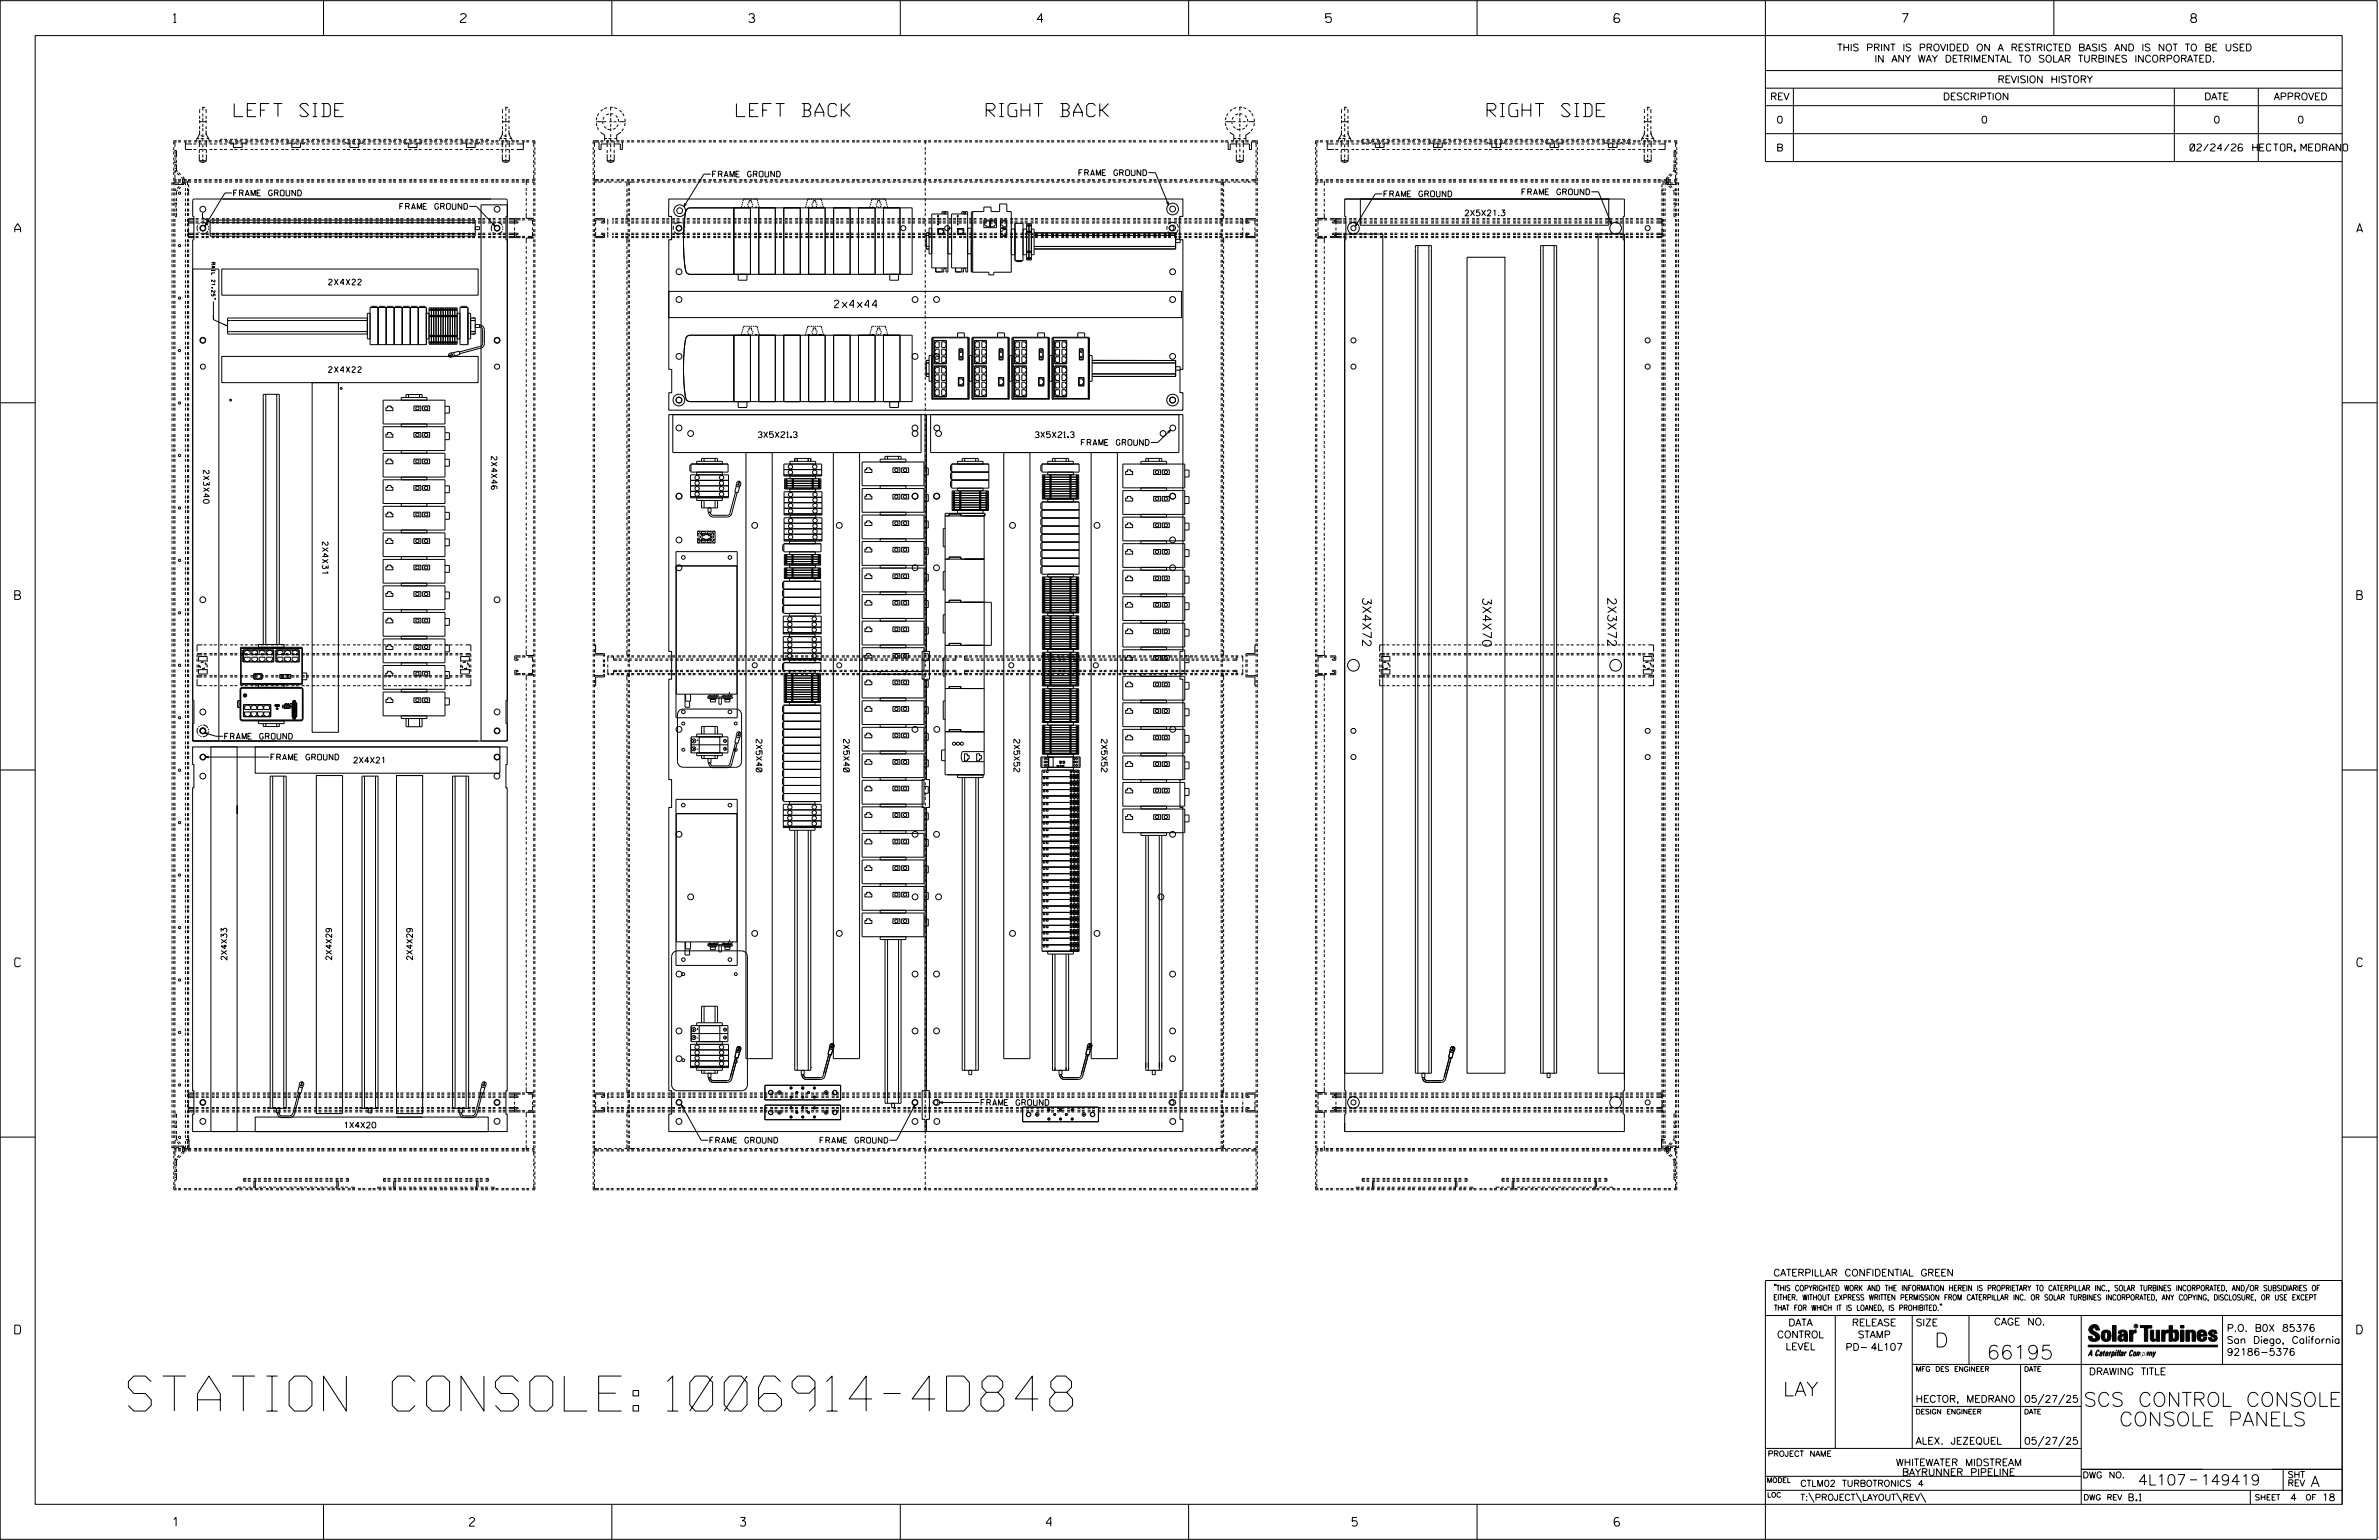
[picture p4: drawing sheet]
<svg xmlns="http://www.w3.org/2000/svg" width="864mm" height="559mm" viewBox="0 0 864 559" stroke-linecap="round" stroke-linejoin="round" font-family="sans-serif">
<defs><g id="words">
<text font-size="12.7" x="46.6" y="512">STATION CONSOLE: 1006914-4D848</text>
<g font-size="5.1">
<text x="702.3" y="488.8">D</text>
<text x="721.2" y="493.2">66195</text>
<text x="647.3" y="506.5">LAY</text>
<text x="756.3" y="510.3">SCS CONTROL CONSOLE</text>
<text x="769.3" y="517.4">CONSOLE PANELS</text>
</g>
<g font-size="4.8">
<text x="85" y="42.3">LEFT SIDE</text>
<text x="267.3" y="42.3">LEFT BACK</text>
<text x="358" y="42.3">RIGHT BACK</text>
<text x="539.8" y="42.3">RIGHT SIDE</text>
</g>
<g font-size="3.8">
<text x="776.1" y="538.9">4L107</text>
<text x="798.8" y="538.9">149419</text>
<text x="838.8" y="539.5">A</text>
</g>
<g font-size="3.2">
<text x="63" y="8.2">1</text>
<text x="167.2" y="8.2">2</text>
<text x="271.8" y="8.2">3</text>
<text x="376.5" y="8.2">4</text>
<text x="481.2" y="8.2">5</text>
<text x="690.6" y="8.2">7</text>
<text x="795.3" y="8.2">8</text>
<text x="5.4" y="84.3">A</text>
<text x="855.5" y="84.3">A</text>
<text x="5.4" y="217.5">B</text>
<text x="494.6" y="216.7" transform="rotate(90 494.6 216.7)">3X4X72</text>
<text x="538.2" y="216.8" transform="rotate(90 538.2 216.8)">3X4X70</text>
<text x="583.6" y="216.7" transform="rotate(90 583.6 216.7)">2X3X72</text>
<text x="855.6" y="217.5">B</text>
<text x="5.4" y="350.8">C</text>
<text x="855.6" y="350.8">C</text>
<text x="5.4" y="484">D</text>
<text x="855.6" y="484">D</text>
<text x="62.8" y="553.8">1</text>
<text x="170.4" y="553.8">2</text>
<text x="268.8" y="553.8">3</text>
<text x="379.8" y="553.8">4</text>
<text x="490.8" y="553.8">5</text>
<text x="585.9" y="553.8">6</text>
</g>
<text font-size="2.7" x="302.9" y="111.7">2x4x44</text>
<g font-size="2.5">
<text x="666.9" y="18.5">THIS PRINT IS PROVIDED ON A RESTRICTED BASIS AND IS NOT TO BE USED</text>
<text x="680.5" y="22.6">IN ANY WAY DETRIMENTAL TO SOLAR TURBINES INCORPORATED.</text>
<text x="725.1" y="30">REVISION HISTORY</text>
<text x="642.6" y="36.3">REV</text>
<text x="705.3" y="36.3">DESCRIPTION</text>
<text x="800.2" y="36.3">DATE</text>
<text x="825.4" y="36.3">APPROVED</text>
<text x="644.9" y="44.7">0</text>
<text x="719.1" y="44.7">0</text>
<text x="803.5" y="44.7">0</text>
<text x="834" y="44.7">0</text>
<text x="644.8" y="54.8">B</text>
<text x="795" y="54.8">02/24/26</text>
<text x="817.8" y="54.8">HECTOR, MEDRANO</text>
<text x="643.8" y="463">CATERPILLAR CONFIDENTIAL GREEN</text>
<text x="645.1" y="485.5">CONTROL</text>
<text x="649.2" y="481.1">DATA</text>
<text x="672.3" y="481.1">RELEASE</text>
<text x="674.4" y="485.5">STAMP</text>
<text x="695.4" y="481.1">SIZE</text>
<text x="723.8" y="480.8">CAGE NO.</text>
<text x="808.4" y="483.1">P.O. B0X 85376</text>
<text x="648.2" y="489.8">LEVEL</text>
<text x="669.9" y="490">PD- 4L107</text>
<text x="808.4" y="487.5">San Diego, California</text>
<text x="808.4" y="491.8">92186-5376</text>
<text x="758.3" y="498.9">DRAWING TITLE</text>
<text x="695.4" y="508.9">HECTOR, MEDRANO</text>
<text x="734.8" y="508.9">05/27/25</text>
<text x="695.4" y="524.1">ALEX. JEZEQUEL</text>
<text x="734.8" y="524.1">05/27/25</text>
<text x="688.2" y="531.9">WHITEWATER MIDSTREAM</text>
<text x="690.5" y="535.5">BAYRUNNER PIPELINE</text>
<text x="772.8" y="544.6">B.1</text>
<text x="831.4" y="544.6">4</text>
<text x="842.9" y="544.6">18</text>
</g>
<g font-size="2.3">
<text x="653.5" y="539.4">CTLM02 TURBOTRONICS 4</text>
<text x="756" y="536.3">DWG NO.</text>
<text x="830.4" y="539.3">REV</text>
<text x="830.4" y="536.2">SHT</text>
<text x="653.5" y="544.5">T:\PROJECT\LAYOUT\REV\</text>
</g>
<g font-size="2.1">
<text x="258.7" y="64.2">FRAME GROUND</text>
<text x="391.6" y="63.7">FRAME GROUND</text>
<text x="84.8" y="71.1">FRAME GROUND</text>
<text x="502.4" y="71.4">FRAME GROUND</text>
<text x="552.5" y="70.7">FRAME GROUND</text>
<text x="145.1" y="75.9">FRAME GROUND</text>
<text x="531.5" y="78.3">2X5X21.3</text>
<text x="119.3" y="103.4">2X4X22</text>
<text x="119.3" y="135.1">2X4X22</text>
<text x="275.2" y="158.8">3X5X21.3</text>
<text x="375.8" y="158.8">3X5X21.3</text>
<text x="392.5" y="161.6">FRAME GROUND</text>
<text x="178.3" y="165.7" transform="rotate(90 178.3 165.7)">2X4X46</text>
<text x="73.8" y="170.7" transform="rotate(90 73.8 170.7)">2X3X40</text>
<text x="117" y="196.6" transform="rotate(90 117 196.6)">2X4X31</text>
<text x="81.6" y="268.2">FRAME GROUND</text>
<text x="274.5" y="268.3" transform="rotate(90 274.5 268.3)">2X5X40</text>
<text x="306.2" y="268.3" transform="rotate(90 306.2 268.3)">2X5X40</text>
<text x="368.1" y="268.3" transform="rotate(90 368.1 268.3)">2X5X52</text>
<text x="399.8" y="268.3" transform="rotate(90 399.8 268.3)">2X5X52</text>
<text x="98.4" y="275.8">FRAME GROUND</text>
<text x="128.1" y="276.9">2X4X21</text>
<text x="82.4" y="348.6" transform="rotate(-90 82.4 348.6)">2X4X33</text>
<text x="120.4" y="348.6" transform="rotate(-90 120.4 348.6)">2X4X29</text>
<text x="149.7" y="348.6" transform="rotate(-90 149.7 348.6)">2X4X29</text>
<text x="356.1" y="401.1">FRAME GROUND</text>
<text x="124.7" y="409.3">1X4X20</text>
<text x="257.7" y="414.8">FRAME GROUND</text>
<text x="297.7" y="414.8">FRAME GROUND</text>
</g>
<g font-size="2">
<text x="643.8" y="468.4">&quot;THIS COPYRIGHTED WORK AND THE INFORMATION HEREIN IS PROPRIETARY TO CATERPILLAR INC., SOLAR TURBINES INCORPORATED, AND/OR SUBSIDIARIES OF</text>
<text x="643.8" y="471.8">EITHER. WITHOUT EXPRESS WRITTEN PERMISSION FROM CATERPILLAR INC. OR SOLAR TURBINES INCORPORATED, ANY COPYING, DISCLOSURE, OR USE EXCEPT</text>
<text x="644" y="475.6">THAT FOR WHICH IT IS LOANED, IS PROHIBITED.&quot;</text>
<text x="641.7" y="528.5">PROJECT NAME</text>
<text x="756.3" y="544.3">DWG REV</text>
<text x="818.5" y="544.3">SHEET</text>
<text x="836.9" y="544.3">OF</text>
</g>
<g font-size="1.8">
<text x="695.4" y="497.6">MFG DES ENGINEER</text>
<text x="734.8" y="497.6">DATE</text>
<text x="695.4" y="513.1">DESIGN ENGINEER</text>
<text x="734.8" y="513.1">DATE</text>
<text x="641.3" y="538">MODEL</text>
<text x="641.5" y="543.3">LOC</text>
</g>
<text font-size="1.3" x="76.8" y="95.2" transform="rotate(90 76.8 95.2)">RAIL 21.25&quot;</text>
<text font-size=".9" x="775.1" y="481.7">R</text>
<g font-size=".6">
<text x="253.5" y="194.1">1</text>
<text x="253.5" y="196.2">3</text>
<text x="258.9" y="194.1">2</text>
<text x="258.9" y="196.2">4</text>
</g>
<g font-size=".5">
<text x="251.7" y="269.1">2</text>
<text x="253" y="268.4" transform="rotate(90 253 268.4)">+</text>
<text x="263" y="269.1">1</text>
<text x="251.7" y="272">4</text>
<text x="253.1" y="272.1">-</text>
<text x="263" y="272">3</text>
<text x="251.7" y="373.9">2</text>
<text x="251.7" y="376.7">4</text>
<text x="253" y="373.2" transform="rotate(90 253 373.2)">+</text>
<text x="253.1" y="376.9">-</text>
<text x="263" y="373.9">1</text>
<text x="263" y="376.8">3</text>
</g>
</g></defs>
<g fill="none" stroke="#000" stroke-width=".36">
<path d="M.1 .2h862.8v558.4h-862.8zM12.8 12.9h837.4v533h-837.4zM117.4 .2v12.7M222.1 .2v12.7M326.8 .2v12.7M431.5 .2v12.7M536.2 .2v12.7M587.9 5.5l-.5-.5h-1l-.5 1v1.7l.5 .4h1l.6-.4v-.6l-.6-.5h-1l-.5 .5M640.9 .2v58.4h209.3M745.6 .2v12.7M72.6 39.6l-.1 1.4M72.9 39.2h.1"/>
<path d="M73.4 38.9l1 .3M73.6 38.9v1.2M74.7 39.6l.1 1.4M182.6 39.6l-.2 1.4M182.9 39.2h.1M183.4 38.9l1 .3M183.6 38.9v1.2M184.7 39.6l.1 1.4M218.9 39.7l-.8 .7M220.4 39.1l-1 .3M220.9 39h.1M221.4 38.9l1.1 .1"/>
<path d="M221.7 38.9v1.2M223 39.1l1 .3M224.4 39.7h.1M447.3 39.7l-.8 .7M448.8 39.1l-1 .3M449.3 39h.1M449.8 38.9l1.1 .1M450.1 38.9v1.2M451.4 39.1l1 .3M452.9 39.7h.1M487.1 39.6l-.1 1.4M487.4 39.2h.1"/>
<path d="M487.9 38.9l1 .3M488.1 38.9v1.2M489.2 39.6l.1 1.4M597 39.6l-.1 1.4M597.4 39.2h.1M597.9 38.9l1 .3M598.1 38.9v1.2M599.2 39.6l.1 1.4M640.9 25.6h209.3M640.9 32h209.3M640.9 38.3h209.3M651 32v26.6"/>
<path d="M789.3 32v26.6M819.8 32v26.6M63.1 52.9h.1M63.1 56.6h.1M63.1 53.4v1.1M63.1 55v1.1M63.1 57.1v1.1M63.1 58.7v1.1M63.5 54.4v1M63.5 56v1M63.5 57.5v.1M63.5 58.1v1.1"/>
<path d="M63.5 59.7v1M63.5 54.6h.6v2.4M63.5 59.8h.6M63.5 59h.6M63.5 55.6h.6M63.5 56.9h.6M63.5 57.7h.6M63.5 53.8h.1M64.1 57.5v.1M64.1 58.1v1M64.1 59.7v2.4h-.6l.5 .4M64.1 51.5h-.6v1.8"/>
<path d="M64.1 51.1h-1v1.3M64.6 51.5h1.1M64.6 51.1h1.1M66.2 51.5h.1M66.2 51.1h.1M66.7 51.5h1.1M66.7 51.1h1.1M67.3 51.5v2.8h2.4M67.3 52.2h2.4M68.3 51.5h1.1M68.3 51.1h1.1M69.9 51.5h.1"/>
<path d="M69.9 51.1h.1M70.2 54.3h1.1M70.2 52.2h1.1M70.5 51.5h1M70.5 51.1h1M71.4 50.3v.8M71.4 50.3h.9M71.8 54.3h.1M71.8 52.3h.1M72.1 51.5h1M72.1 51.1h1M72.3 54.3h1.1"/>
<path d="M72.3 52.2h1.1M72.4 58.3a1.64 1.64 0 0 0 2.5 0M72.4 51.1v2.3M72.4 54.4v1.1M72.4 56v2.3M72.4 58.3h2.5M72.4 53.9h.1M72.5 41.5h.1M72.5 48.3l.1 .5M72.5 42.1v1M72.5 43.6v1.1M72.5 45.2v.1"/>
<path d="M72.5 45.8v1M72.5 47.3v1M72.5 44.2h2.3M72.5 48.3l-.5 1.3-.6 .7M72.8 50.3h1.1M72.9 49.2l1 .2M73.6 40.7h.1M73.6 41.2v1.1M73.6 42.8v1.1M73.6 44.9v1.1M73.6 46.5v1.1M73.6 48.6v1.1"/>
<path d="M73.6 50.2v1.1M73.6 51.8v.1M73.6 52.4v1M73.6 54v1M73.6 56.1v1M73.6 57.7v1.2M73.6 44.4h.1M73.6 48.1h.1M73.6 55.6h.1M73.6 51.5h.1M73.6 51.1h.1M73.9 54.3h1.1"/>
<path d="M73.9 52.2h1.1M74.2 51.5h1M74.2 51.1h1M74.4 49.2h.1M74.4 50.3h.1M74.8 48.3l-.1 .5M74.8 48.3l.3 1.1 .7 .9M74.8 42.1v1M74.8 43.6v1.1M74.8 45.2v.1M74.8 45.8v1M74.8 47.3v1"/>
<path d="M74.8 41.5h.1M74.9 51.1v2.3M74.9 54.4v1.1M74.9 56v2.3M74.9 53.9h.1M75 50.3h.8M75.5 54.3h.1M75.5 52.2h.1M75.8 51.5h1M75.8 51.1h1M75.8 50.3v.8M76.1 54.3h1"/>
<path d="M76.1 52.2h1M77.4 51.5h.1M77.4 51.1h.1M77.6 54.3h1.1M77.6 52.2h1.1M77.9 51.5h1.1M77.9 51.1h1.1M79.2 54.3h.1M79.2 52.3h.1M79.5 51.5h1M79.5 51.1h1M79.8 54.3h1"/>
<path d="M79.8 52.2h1M80.8 50.6h-.8v.5M81.1 51.5h.1M81.1 51.1h.1M81.4 50.6h1M81.4 54.3h1M81.4 52.2h1M81.6 51.5h1.1M81.6 51.1h1.1M82.9 50.6h.1M82.9 54.3h.1M82.9 52.2h.1"/>
<path d="M83.1 51.5v.4h1.9M83.2 51.5h1.1M83.2 51.1h1.1M83.5 50.6h1.1M83.5 54.3h1.1M83.5 52.2h1.1M84.7 51.9v1.6h3.2v-1.6M84.8 51.5h.1M84.8 51.1h.1M85.1 50.6h1M85.1 54.3h1M85.1 52.2h1"/>
<path d="M85.3 51.5h1.1M85.3 51.1h1.1M85.5 51.9h1.1M86.3 51.1v.4M86.6 50.6h.1M86.6 54.3h.1M86.6 52.2h.1M86.9 51.5h1.1M86.9 51.1h1.1M87.1 51.9h.1M87.2 50.6h1.1M87.2 54.3h1.1"/>
<path d="M87.2 52.2h1.1M88.5 51.5h.1M88.5 51.1h.1M88.8 50.6h1.1M88.8 54.3h1.1M88.8 52.2h1.1M89.1 51.5h1M89.1 51.1h1M89.5 51.5v.4h-1.8M90.4 50.6h.1M90.4 54.3h.1M90.4 52.3h.1"/>
<path d="M90.7 51.5h1M90.7 51.1h1M90.9 50.6h1.1M90.9 54.3h1.1M90.9 52.2h1.1M92.2 51.5h.1M92.2 51.1h.1M92.5 50.6h1.1M92.5 54.3h1.1M92.5 52.2h1.1M92.8 51.5h1M92.8 51.1h1"/>
<path d="M94.1 50.6h.1M94.1 54.3h.1M94.1 52.2h.1M94.4 51.5h1M94.4 51.1h1M94.7 50.6h1M94.7 54.3h1M94.7 52.2h1M96 51.5h.1M96 51.1h.1M96.2 50.6h1.1M96.2 54.3h1.1"/>
<path d="M96.2 52.2h1.1M96.5 51.5h1M96.5 51.1h1M97.8 50.6h.1M97.8 54.3h.1M97.8 52.3h.1M98.1 51.5h1M98.1 51.1h1M98.4 50.6h1M98.4 54.3h1M98.4 52.2h1M99.7 51.5h.1"/>
<path d="M99.7 51.1h.1M99.9 50.6h1.1M99.9 54.3h1.1M99.9 52.2h1.1M100.2 51.5h1.1M100.2 51.1h1.1M101.5 50.6h.1M101.5 54.3h.1M101.5 52.3h.1M101.8 51.5h1.1M101.8 51.1h1.1M102.1 50.6h1"/>
<path d="M102.1 54.3h1M102.1 52.2h1M103.4 51.5h.1M103.4 51.1h.1M103.6 50.6h1.1M103.6 54.3h1.1M103.6 52.2h1.1M103.9 51.5h1.1M103.9 51.1h1.1M104.3 51.5v.4h1.9M105.2 50.6h.1M105.2 54.3h.1"/>
<path d="M105.2 52.2h.1M105.5 51.5h1.1M105.5 51.1h1.1M105.8 50.6h1.1M105.8 54.3h1.1M105.8 52.2h1.1M105.9 51.9v1.6h3.2v-1.6M106.7 51.9h1M107.1 51.5h.1M107.1 51.1h.1M107.4 50.6h1M107.4 54.3h1"/>
<path d="M107.4 52.2h1M107.5 51.1v.4M107.7 51.5h1M107.7 51.1h1M108.3 51.9h.1M109 50.6h.1M109 54.3h.1M109 52.3h.1M109.2 51.5h1.1M109.2 51.1h1.1M109.5 50.6h1.1M109.5 54.3h1.1"/>
<path d="M109.5 52.2h1.1M110.7 51.5v.4h-1.9M110.8 51.5h.1M110.8 51.1h.1M111.1 50.6h1M111.1 54.3h1M111.1 52.2h1M111.4 51.5h1M111.4 51.1h1M112.7 50.6h.1M112.7 54.3h.1M112.7 52.2h.1"/>
<path d="M113 51.5h1M113 51.1h1M113.2 50.6h1.1M113.2 54.3h1.1M113.2 52.2h1.1M114.5 51.5h.1M114.5 51.1h.1M114.8 50.6h1.1M114.8 54.3h1.1M114.8 52.2h1.1M115.1 51.5h1M115.1 51.1h1"/>
<path d="M116.4 50.6h.1M116.4 54.3h.1M116.4 52.3h.1M116.7 51.5h1M116.7 51.1h1M116.9 50.6h1.1M116.9 54.3h1.1M116.9 52.2h1.1M118.3 51.5h.1M118.3 51.1h.1M118.5 50.6h1.1M118.5 54.3h1.1"/>
<path d="M118.5 52.2h1.1M118.8 51.5h1.1M118.8 51.1h1.1M120.1 50.6h.1M120.1 54.3h.1M120.1 52.3h.1M120.4 51.5h1.1M120.4 51.1h1.1M120.6 50.6h1.1M120.6 54.3h1.1M120.6 52.2h1.1M122 51.5h.1"/>
<path d="M122 51.1h.1M122.2 50.6h1.1M122.2 54.3h1.1M122.2 52.2h1.1M122.5 51.5h1.1M122.5 51.1h1.1M123.8 50.6h.1M123.8 54.3h.1M123.8 52.2h.1M124.1 51.5h1.1M124.1 51.1h1.1M124.4 50.6h1"/>
<path d="M124.4 54.3h1M124.4 52.2h1M125.4 51.5v.4h1.9M125.7 51.5h.1M125.7 51.1h.1M126 50.6h1M126 54.3h1M126 52.2h1M126.2 51.5h1.1M126.2 51.1h1.1M127 51.9v1.6h3.2v-1.6M127.6 50.6h.1"/>
<path d="M127.6 54.3h.1M127.6 52.3h.1M127.8 51.5h1.1M127.8 51.1h1.1M127.8 51.9h1.1M128.1 50.6h1.1M128.1 54.3h1.1M128.1 52.2h1.1M128.6 51.1v.4M129.4 51.5h.1M129.4 51.1h.1M129.4 51.9h.1"/>
<path d="M129.7 50.6h1M129.7 54.3h1M129.7 52.2h1M130 51.5h1M130 51.1h1M131.3 50.6h.1M131.3 54.3h.1M131.3 52.2h.1M131.6 51.5h1M131.6 51.1h1M131.8 51.5v.4h-1.8M131.8 50.6h1.1"/>
<path d="M131.8 54.3h1.1M131.8 52.2h1.1M133.1 51.5h.1M133.1 51.1h.1M133.4 50.6h1M133.4 54.3h1M133.4 52.2h1M133.7 51.5h1M133.7 51.1h1M135 50.6h.1M135 54.3h.1M135 52.2h.1"/>
<path d="M135.3 51.5h1M135.3 51.1h1M135.5 50.6h1.1M135.5 54.3h1.1M135.5 52.2h1.1M136.8 51.5h.1M136.8 51.1h.1M137.1 50.6h1.1M137.1 54.3h1.1M137.1 52.2h1.1M137.4 51.5h1.1M137.4 51.1h1.1"/>
<path d="M138.7 50.6h.1M138.7 54.3h.1M138.7 52.3h.1M139 51.5h1.1M139 51.1h1.1M139.2 50.6h1.1M139.2 54.3h1.1M139.2 52.2h1.1M140.5 51.5h.1M140.5 51.1h.1M140.8 50.6h1.1M140.8 54.3h1.1"/>
<path d="M140.8 52.2h1.1M141.1 51.5h1.1M141.1 51.1h1.1M142.4 50.6h.1M142.4 54.3h.1M142.4 52.2h.1M142.7 51.5h1.1M142.7 51.1h1.1M143 50.6h1M143 54.3h1M143 52.2h1M144.3 51.5h.1"/>
<path d="M144.3 51.1h.1M144.6 50.6h1M144.6 54.3h1M144.6 52.2h1M144.8 51.5h1.1M144.8 51.1h1.1M146.1 50.6h.1M146.1 54.3h.1M146.1 52.3h.1M146.4 51.5h1.1M146.4 51.1h1.1M146.6 51.5v.4h1.8"/>
<path d="M146.7 50.6h1M146.7 54.3h1M146.7 52.2h1M148 51.5h.1M148 51.1h.1M148.2 51.9v1.6h3.2v-1.6M148.3 50.6h1M148.3 54.3h1M148.3 52.2h1M148.6 51.5h1M148.6 51.1h1M149 51.9h1"/>
<path d="M149.9 50.6h.1M149.9 54.3h.1M149.9 52.3h.1M150.1 51.5h1.1M150.1 51.1h1.1M150.4 50.6h1M150.4 54.3h1M150.4 52.2h1M150.6 51.9h.1M151.7 51.5h.1M151.7 51.1h.1M152 50.6h1"/>
<path d="M152 54.3h1M152 52.2h1M152.3 51.5h1M152.3 51.1h1M153 51.5v.4h-1.9M153.6 50.6h.1M153.6 54.3h.1M153.6 52.2h.1M153.8 51.5h1.1M153.8 51.1h1.1M154.1 50.6h1.1M154.1 54.3h1.1"/>
<path d="M154.1 52.2h1.1M155.4 51.5h.1M155.4 51.1h.1M155.7 50.6h1.1M155.7 54.3h1.1M155.7 52.2h1.1M156 51.5h1M156 51.1h1M157.3 50.6h.1M157.3 54.3h.1M157.3 52.3h.1M157.6 51.5h1"/>
<path d="M157.6 51.1h1M157.8 50.6h1.1M157.8 54.3h1.1M157.8 52.2h1.1M159.1 51.5h.1M159.1 51.1h.1M159.4 50.6h1.1M159.4 54.3h1.1M159.4 52.2h1.1M159.7 51.5h1.1M159.7 51.1h1.1M161 50.6h.1"/>
<path d="M161 54.3h.1M161 52.2h.1M161.3 51.5h1M161.3 51.1h1M161.6 50.6h1M161.6 54.3h1M161.6 52.2h1M162.9 51.5h.1M162.9 51.1h.1M163.2 50.6h1M163.2 54.3h1M163.2 52.2h1"/>
<path d="M163.4 51.5h1.1M163.4 51.1h1.1M164.7 50.6h.1M164.7 54.3h.1M164.7 52.2h.1M165 51.5h1.1M165 51.1h1.1M165.3 50.6h1M165.3 54.3h1M165.3 52.2h1M166.6 51.5h.1M166.6 51.1h.1"/>
<path d="M166.9 50.6h1M166.9 54.3h1M166.9 52.2h1M167.1 51.5h1.1M167.1 51.1h1.1M167.7 51.5v.4h1.9M168.4 50.6h.1M168.4 54.3h.1M168.4 52.3h.1M168.7 51.5h1.1M168.7 51.1h1.1M169 50.6h1"/>
<path d="M169 54.3h1M169 52.2h1M169.3 51.9v1.6h3.2v-1.6M170.1 51.9h1.1M170.3 51.5h.1M170.3 51.1h.1M170.6 50.6h1M170.6 54.3h1M170.6 52.2h1M170.9 51.5h1M170.9 51.1h1M171.7 51.9h.1"/>
<path d="M172.2 50.6h.1M172.2 54.3h.1M172.2 52.2h.1M172.4 51.5h1.1M172.4 51.1h1.1M172.7 50.6h1.1M172.7 54.3h1.1M172.7 52.2h1.1M174 51.5h.1M174 51.1h.1M174.1 51.5v.4h-1.8M174.3 50.6h1.1"/>
<path d="M174.3 54.3h1.1M174.3 52.2h1.1M174.6 51.5h1M174.6 51.1h1M175.9 50.6h.1M175.9 54.3h.1M175.9 52.3h.1M176.1 51.5h1.1M176.4 50.6h.9l-.1 .5h-1.1M176.4 54.3h1.1M176.4 52.2h1.1M177.7 51.5h.1"/>
<path d="M177.7 51.1h.1M178 54.3h1.1M178 52.2h1.1M178.3 51.5h1.1M178.3 51.1h1.1M179.6 54.3h.1M179.6 52.3h.1M179.9 51.5h1M179.9 51.1h1M180.1 54.3h1.1M180.1 52.2h1.1M181.4 50.3l.1 .8"/>
<path d="M181.4 50.3h.9M181.5 51.5h.1M181.7 54.3h1.1M181.7 52.2h1.1M182 51.5h1.1M182 51.1h1.1M182.3 53.9h.1M182.4 58.3a1.64 1.64 0 0 0 2.5 0M182.4 58.3h2.5M182.4 51.1v2.3M182.4 54.4v1.1M182.4 56v2.3"/>
<path d="M182.4 48.3l.2 .5M182.4 44.2h2.4M182.4 42.1v1M182.4 43.6v1.1M182.4 45.2v.1M182.4 45.8v1M182.4 47.3v1M182.4 48.3l-.2 .9-.8 1.1M182.4 41.5h.1M182.8 50.3h1.1M182.9 49.2l1 .2M183.3 54.3h.1"/>
<path d="M183.3 52.2h.1M183.6 51.5h1M183.6 51.1h1M183.6 44.4h.1M183.6 48.1h.1M183.6 55.6h.1M183.6 40.7h.1M183.6 41.2v1.1M183.6 42.8v1.1M183.6 44.9v1.1M183.6 46.5v1.1M183.6 48.6v1.1"/>
<path d="M183.6 50.2v1.1M183.6 51.8v.1M183.6 52.4v1M183.6 54v1M183.6 56.1v1M183.6 57.7v1.2M183.9 54.3h1M183.9 52.2h1M184.3 49.2h.1M184.4 50.3h.1M184.8 48.3l.5 1.3 .5 .7M184.8 42.1v1"/>
<path d="M184.8 43.6v1.1M184.8 45.2v.1M184.8 45.8v1M184.8 47.3v1M184.8 48.3l-.1 .5M184.8 41.5h.1M184.9 53.9h.1M184.9 51.1v2.3M184.9 54.4v1.1M184.9 56v2.3M184.9 50.3h.9M185.2 51.5h.1"/>
<path d="M185.2 51.1h.1M185.5 54.3h1M185.5 52.2h1M185.7 51.5h1.1M185.8 50.3l-.1 .8h1.1M187 54.3h.1M187 52.3h.1M187.3 51.5h1M187.3 51.1h1M187.6 52.2h2.4M188.9 51.5h.1M188.9 51.1h.1"/>
<path d="M189.4 51.5h1.1M189.4 51.1h1.1M190 51.5v2.8h-2.4M191 51.5h1.1M191 51.1h1.1M192.6 51.5h.1M192.6 51.1h.1M193.1 51.5h.6v1.8M193.1 51.1h1.1v1.3M193.7 53.8h.1M193.7 54.4v1M193.7 56v1"/>
<path d="M193.7 57.5v.1M193.7 58.1v1.1M193.7 59.7v1M194.2 53.4v1.1M194.2 55v1.1M194.2 57.1v1.1M194.2 58.7v1.1M194.2 52.9h.1M194.2 56.6h.1M215.3 52.9h.1M215.3 56.6h.1M215.3 53.4v1.1"/>
<path d="M215.3 55v1.1M215.3 57.1v1.1M215.3 58.7v1.1M215.8 53.8h.1M215.8 54.4v1M215.8 56v1M215.8 57.5v.1M215.8 58.1v1.1M215.8 59.7v1M216.4 44.1h.1M216.4 44.7l.2 1M216.4 44.2h2.1"/>
<path d="M216.7 42.6l-.2 1M216.8 46.2l.5 .9M217.4 41.2l-.5 .9M217.5 51.1h-2.2v1.3M217.7 47.6h.1M217.7 40.7h.1M218 51.5h1M218 51.1h1M218 47.9l1.5 1.1 .1 2.1M218.8 43.9l.1 1M219 44.2h1.1M219.1 45.4h.1"/>
<path d="M219.4 45.9l.7 .7M219.4 42.5l-.5 .9M219.5 50.3h.8M219.6 51.5h.1M219.7 42.1h.1M220.1 51.5h1.1M220.1 51.1h1.1M220.3 52.2h-2.1v2.1h-.7v-2.8h-1.7v1.8M220.4 53.9h.1M220.4 58.3a1.64 1.64 0 0 0 2.6 0M220.4 58.3h2.6M220.4 51.1v2.3"/>
<path d="M220.4 54.4v1.1M220.4 56v2.3M220.5 46.8l1 .3M220.6 44.2h.1M220.9 52.2h1M220.9 50.3h1M221.1 41.3l-1 .5M221.2 44.2h1M221.5 41.3l1.1 .1M221.7 44.4h.1M221.7 48.1h.1M221.7 55.6h.1"/>
<path d="M221.7 51.5h1M221.7 51.1h1M221.7 40.7h.1M221.7 41.2v1.1M221.7 42.8v1.1M221.7 44.9v1.1M221.7 46.5v1.1M221.7 48.6v1.1M221.7 50.2v1.1M221.7 51.8v.1M221.7 52.4v1M221.7 54v1"/>
<path d="M221.7 56.1v1M221.7 57.7v1.2M222 47h.1M222.5 52.2h.1M222.5 50.3h.1M222.7 44.2h1.1M222.9 53.9h.1M223 51.1v2.3M223 54.4v1.1M223 56v2.3M223 50.3h.9M223 41.6h.1"/>
<path d="M223.3 51.5h.1M223.3 51.1h.1M223.5 46.4l-.9 .5M223.5 41.9l.7 .8M223.8 51.5h1.1M223.8 51.1h1.1M224.3 44.2h.1M224.4 43.1l.2 1.1M224.4 45.2l-.6 .9M224.5 44.7h.1M224.9 44.2h2M224.9 40l.8 .7"/>
<path d="M225.3 47.9l-1.4 1.1v2.1M225.4 51.5h1.1M225.4 51.1h1.1M225.9 51.5v2.8h-.7v-2.1h-2.2M226 41.2l.5 .9M226.3 46.7l-.6 .9M226.5 46.2h.1M226.7 42.6h.1M226.8 43.1l.1 1M226.9 44.7l-.2 1M227 51.5h.1M227 51.1h.1"/>
<path d="M227.5 51.5h1.1M227.5 51.1h1.1M229.1 51.5h1.1M229.1 51.1h1.1M230.7 51.5h.1M230.7 51.1h.1M231.2 51.5h1.1M231.2 51.1h1.1M232.8 51.5h1.1M232.8 51.1h1.1M234.4 51.5h.1M234.4 51.1h.1"/>
<path d="M235 51.5h1M235 51.1h1M236.6 51.5h1M236.6 51.1h1M238.1 51.5h.1M238.1 51.1h.1M238.7 51.5h1M238.7 51.1h1M240.3 51.5h1M240.3 51.1h1M241.9 51.5h.1M241.9 51.1h.1"/>
<path d="M242.4 51.5h1.1M242.4 51.1h1.1M244 51.5h1M244 51.1h1M245.6 51.5h.1M245.6 51.1h.1M246.1 51.5h1.1M246.1 51.1h1.1M247.7 51.5h1.1M247.7 51.1h1.1M249.3 51.5h.1M249.3 51.1h.1"/>
<path d="M249.8 51.5h1.1M249.8 51.1h1.1M251.4 51.5h1.1M251.4 51.1h1.1M253 51.5h.1M253 51.1h.1M253.6 51.5h1M253.6 51.1h1M255.2 51.5h1M255.2 51.1h1M256.7 51.5h.1M256.7 51.1h.1"/>
<path d="M257.3 51.5h1M257.3 51.1h1M258.9 51.5h1M258.9 51.1h1M260.5 51.5h.1M260.5 51.1h.1M261 51.5h1M261 51.1h1M262.6 51.5h1M262.6 51.1h1M264.2 51.5h.1M264.2 51.1h.1"/>
<path d="M264.7 51.5h1.1M264.7 51.1h1.1M266.3 51.5h1.1M266.3 51.1h1.1M267.9 51.5h.1M267.9 51.1h.1M268.4 51.5h1.1M268.4 51.1h1.1M270 51.5h1.1M270 51.1h1.1M271.6 51.5h.1M271.6 51.1h.1"/>
<path d="M272.2 51.5h1M272.2 51.1h1M273.8 51.5h1M273.8 51.1h1M275.3 51.5h.1M275.3 51.1h.1M275.9 51.5h1M275.9 51.1h1M277.5 51.5h1M277.5 51.1h1M279 51.5h.1M279 51.1h.1"/>
<path d="M279.6 51.5h1M279.6 51.1h1M281.2 51.5h1M281.2 51.1h1M282.8 51.5h.1M282.8 51.1h.1M283.3 51.5h1.1M283.3 51.1h1.1M284.9 51.5h1.1M284.9 51.1h1.1M286.5 51.5h.1M286.5 51.1h.1"/>
<path d="M287 51.5h1.1M287 51.1h1.1M288.6 51.5h1.1M288.6 51.1h1.1M290.2 51.5h.1M290.2 51.1h.1M290.7 51.5h1.1M290.7 51.1h1.1M292.3 51.5h1.1M292.3 51.1h1.1M293.9 51.5h.1M293.9 51.1h.1"/>
<path d="M294.5 51.5h1M294.5 51.1h1M296.1 51.5h1M296.1 51.1h1M297.6 51.5h.1M297.6 51.1h.1M298.2 51.5h1M298.2 51.1h1M299.8 51.5h1M299.8 51.1h1M301.3 51.5h.1M301.3 51.1h.1"/>
<path d="M301.9 51.5h1.1M301.9 51.1h1.1M303.5 51.5h1.1M303.5 51.1h1.1M305.1 51.5h.1M305.1 51.1h.1M305.6 51.5h1.1M305.6 51.1h1.1M307.2 51.5h1.1M307.2 51.1h1.1M308.8 51.5h.1M308.8 51.1h.1"/>
<path d="M309.3 51.5h1.1M309.3 51.1h1.1M310.9 51.5h1.1M310.9 51.1h1.1M312.5 51.5h.1M312.5 51.1h.1M313.1 51.5h1M313.1 51.1h1M314.6 51.5h1.1M314.6 51.1h1.1M316.2 51.5h.1M316.2 51.1h.1"/>
<path d="M316.8 51.5h1M316.8 51.1h1M318.3 51.5h1.1M318.3 51.1h1.1M319.9 51.5h.1M319.9 51.1h.1M320.5 51.5h1M320.5 51.1h1M322.1 51.5h1M322.1 51.1h1M323.6 51.5h.1M323.6 51.1h.1"/>
<path d="M324.2 51.5h1.1M324.2 51.1h1.1M325.8 51.5h1M325.8 51.1h1M327.4 51.5h.1M327.4 51.1h.1M327.9 51.5h1.1M327.9 51.1h1.1M329.5 51.5h1.1M329.5 51.1h1.1M331.1 51.5h.1M331.1 51.1h.1"/>
<path d="M331.6 51.5h1.1M331.6 51.1h1.1M333.2 51.5h1.1M333.2 51.1h1.1M334.8 51.5h.1M334.8 51.1h.1M335.4 51.5h1M335.4 51.1h1M335.9 51.1v1.3M335.9 53.4v1.1M335.9 55v1.1M335.9 57.1v1.1"/>
<path d="M335.9 58.7v1.1M335.9 52.9h.1M335.9 56.6h.1M336.9 51.5h1.1M336.9 51.1h1.1M338.5 51.5h.1M338.5 51.1h.1M339.1 51.5h1M339.1 51.1h1M340.6 51.5h1.1M340.6 51.1h1.1M342.2 51.5h.1"/>
<path d="M342.2 51.1h.1M342.8 51.5h1.1M342.8 51.1h1.1M344.4 51.5h1M344.4 51.1h1M346 51.5h.1M346 51.1h.1M346.5 51.5h1.1M346.5 51.1h1.1M348.1 51.5h1M348.1 51.1h1M349.7 51.5h.1"/>
<path d="M349.7 51.1h.1M350.2 51.5h1.1M350.2 51.1h1.1M351.8 51.5h1M351.8 51.1h1M353.4 51.5h.1M353.4 51.1h.1M353.9 51.5h1.1M353.9 51.1h1.1M355.5 51.5h1.1M355.5 51.1h1.1M357.1 51.5h.1"/>
<path d="M357.1 51.1h.1M357.6 51.5h1.1M357.6 51.1h1.1M359.2 51.5h1.1M359.2 51.1h1.1M360.8 51.5h.1M360.8 51.1h.1M361.4 51.5h1M361.4 51.1h1M363 51.5h1M363 51.1h1M364.5 51.5h.1"/>
<path d="M364.5 51.1h.1M365.1 51.5h1M365.1 51.1h1M366.7 51.5h1M366.7 51.1h1M368.3 51.5h.1M368.3 51.1h.1M368.8 51.5h1.1M368.8 51.1h1.1M370.4 51.5h1M370.4 51.1h1M372 51.5h.1"/>
<path d="M372 51.1h.1M372.5 51.5h1.1M372.5 51.1h1.1M374.1 51.5h1.1M374.1 51.1h1.1M375.7 51.5h.1M375.7 51.1h.1M376.2 51.5h1.1M376.2 51.1h1.1M377.8 51.5h1.1M377.8 51.1h1.1M379.4 51.5h.1"/>
<path d="M379.4 51.1h.1M380 51.5h1M380 51.1h1M381.6 51.5h1M381.6 51.1h1M383.1 51.5h.1M383.1 51.1h.1M383.7 51.5h1M383.7 51.1h1M385.3 51.5h1M385.3 51.1h1M386.9 51.5h.1"/>
<path d="M386.9 51.1h.1M387.4 51.5h1M387.4 51.1h1M389 51.5h1M389 51.1h1M390.6 51.5h.1M390.6 51.1h.1M391.1 51.5h1.1M391.1 51.1h1.1M392.7 51.5h1.1M392.7 51.1h1.1M394.3 51.5h.1"/>
<path d="M394.3 51.1h.1M394.8 51.5h1.1M394.8 51.1h1.1M396.4 51.5h1.1M396.4 51.1h1.1M398 51.5h.1M398 51.1h.1M398.6 51.5h1M398.6 51.1h1M400.1 51.5h1.1M400.1 51.1h1.1M401.7 51.5h.1"/>
<path d="M401.7 51.1h.1M402.3 51.5h1M402.3 51.1h1M403.9 51.5h1M403.9 51.1h1M405.4 51.5h.1M405.4 51.1h.1M406 51.5h1M406 51.1h1M407.6 51.5h1M407.6 51.1h1M409.2 51.5h.1"/>
<path d="M409.2 51.1h.1M409.7 51.5h1.1M409.7 51.1h1.1M411.3 51.5h1.1M411.3 51.1h1.1M412.9 51.5h.1M412.9 51.1h.1M413.4 51.5h1.1M413.4 51.1h1.1M415 51.5h1.1M415 51.1h1.1M416.6 51.5h.1"/>
<path d="M416.6 51.1h.1M417.1 51.5h1.1M417.1 51.1h1.1M418.7 51.5h1.1M418.7 51.1h1.1M420.3 51.5h.1M420.3 51.1h.1M420.9 51.5h1M420.9 51.1h1M422.5 51.5h1M422.5 51.1h1M424 51.5h.1"/>
<path d="M424 51.1h.1M424.6 51.5h1M424.6 51.1h1M426.2 51.5h1M426.2 51.1h1M427.7 51.5h.1M427.7 51.1h.1M428.3 51.5h1.1M428.3 51.1h1.1M429.9 51.5h1M429.9 51.1h1M431.4 51.5h.1"/>
<path d="M431.4 51.1h.1M432 51.5h1.1M432 51.1h1.1M433.6 51.5h1.1M433.6 51.1h1.1M435.2 51.5h.1M435.2 51.1h.1M435.7 51.5h1.1M435.7 51.1h1.1M437.3 51.5h1.1M437.3 51.1h1.1M438.9 51.5h.1"/>
<path d="M438.9 51.1h.1M439.5 51.5h1M439.5 51.1h1M441 51.5h1.1M441 51.1h1.1M442.6 51.5h.1M442.6 51.1h.1M443.2 51.5h1M443.2 51.1h1M444.7 51.5h1.1M444.7 51.1h1.1M444.8 44.2h2.1"/>
<path d="M444.8 44.1h.1M444.9 44.7l.2 1M445.1 42.6l-.2 1M445.2 46.2l.5 .9M445.8 41.2l-.6 .9M445.8 51.5v2.8h.8v-2.1h2.1M446.1 47.6h.1M446.1 40.7h.1M446.3 51.5h.1M446.3 51.1h.1M446.4 47.9l1.5 1.1v2.1M446.9 51.5h1"/>
<path d="M446.9 51.1h1M447.2 43.9l.1 1M447.4 44.2h1.1M447.5 45.4h.1M447.7 45.9l.8 .7M447.7 42.5l-.4 .9M447.9 50.3h.9M448.1 42.1h.1M448.5 51.5h1M448.5 51.1h1M448.8 58.3a1.64 1.64 0 0 0 2.5 0M448.8 58.3h2.5"/>
<path d="M448.8 51.1v2.3M448.8 54.4v1.1M448.8 56v2.3M448.8 53.9h.1M448.9 46.8l1 .3M449 44.2h.1M449.3 52.2h1M449.3 50.3h1M449.4 41.3l-.9 .5M449.5 44.2h1.1M450 41.3l1 .1M450 51.5h.1"/>
<path d="M450 51.1h.1M450.1 40.7h.1M450.1 41.2v1.1M450.1 42.8v1.1M450.1 44.9v1.1M450.1 46.5v1.1M450.1 48.6v1.1M450.1 50.2v1.1M450.1 51.8v.1M450.1 52.4v1M450.1 54v1M450.1 56.1v1"/>
<path d="M450.1 57.7v1.2M450.1 44.4h.1M450.1 48.1h.1M450.1 55.6h.1M450.5 47h.1M450.6 51.5h1.1M450.6 51.1h1.1M450.8 52.2h.1M450.8 50.3h.1M451.1 44.2h1.1M451.3 51.1v2.3M451.3 54.4v1.1"/>
<path d="M451.3 56v2.3M451.3 53.9h.1M451.4 52.2h2.2v2.1h.7v-2.8h1.7v1.8M451.4 50.3h.9M451.4 41.6h.1M451.9 41.9l.7 .8M451.9 46.4l-.9 .5M452.2 51.5h1M452.7 44.2h.1M452.8 45.2l-.5 .9M452.8 43.1l.2 1.1M452.9 44.7h.1"/>
<path d="M453.3 40l.8 .7M453.3 44.2h2M453.7 47.9l-1.4 1.1v2.1h.9M453.8 51.5h.1M453.8 51.1h.1M454.3 51.1h2.1v1.3M454.4 41.2l.5 .9M454.7 46.7l-.6 .9M454.9 46.2h.1M455.1 42.6h.1M455.2 43.1l.1 1M455.3 44.7l-.2 1"/>
<path d="M456 54.4v1M456 56v1M456 57.5v.1M456 58.1v1.1M456 59.7v1M456 53.8h.1M456.4 53.4v1.1M456.4 55v1.1M456.4 57.1v1.1M456.4 58.7v1.1M456.4 52.9h.1M456.4 56.6h.1"/>
<path d="M477.6 52.9h.1M477.6 56.6h.1M477.6 53.4v1.1M477.6 55v1.1M477.6 57.1v1.1M477.6 58.7v1.1M478 54.4v1M478 56v1M478 57.5v.1M478 58.1v1.1M478 59.7v1M478 53.8h.1"/>
<path d="M478.6 51.5h-.6v1.8M478.6 51.1h-1v1.3M479.1 51.5h1.1M479.1 51.1h1.1M480.7 51.1h.1M480.7 51.5h.1M481.3 51.5h1M481.3 51.1h1M481.8 51.5v2.8h2.4M481.8 52.2h2.4M482.8 51.5h1.1M482.8 51.1h1.1"/>
<path d="M484.4 51.5h.1M484.4 51.1h.1M484.7 54.3h1.1M484.7 52.2h1.1M485 51.5h1M486 50.3v.8h-1M486 50.3h.8M486.3 54.3h.1M486.3 52.3h.1M486.6 51.5h1M486.6 51.1h1M486.8 54.3h1.1"/>
<path d="M486.8 52.2h1.1M486.9 58.3a1.64 1.64 0 0 0 2.5 0M486.9 58.3h2.5M486.9 51.1v2.3M486.9 54.4v1.1M486.9 56v2.3M486.9 53.9h.1M487 41.5h.1M487 48.3l-.5 1.3-.5 .7M487 48.3l.1 .5M487 44.2h2.3M487 42.1v1"/>
<path d="M487 43.6v1.1M487 45.2v.1M487 45.8v1M487 47.3v1M487.4 50.3h1M487.4 49.2l1 .2M488.1 51.5h.1M488.1 51.1h.1M488.1 40.7h.1M488.1 41.2v1.1M488.1 42.8v1.1M488.1 44.9v1.1"/>
<path d="M488.1 46.5v1.1M488.1 48.6v1.1M488.1 50.2v1.1M488.1 51.8v.1M488.1 52.4v1M488.1 54v1M488.1 56.1v1M488.1 57.7v1.2M488.1 44.4h.1M488.1 48.1h.1M488.1 55.6h.1M488.4 54.3h1.1"/>
<path d="M488.4 52.2h1.1M488.7 51.5h1.1M488.7 51.1h1.1M488.9 49.2h.1M488.9 50.3h.1M489.3 41.5h.1M489.3 48.3l.3 .9 .7 1.1M489.3 42.1v1M489.3 43.6v1.1M489.3 45.2v.1M489.3 45.8v1M489.3 47.3v1"/>
<path d="M489.3 48.3l-.1 .5M489.4 51.1v2.3M489.4 54.4v1.1M489.4 56v2.3M489.4 53.9h.1M489.5 50.3h.8M490 54.3h.1M490 52.2h.1M490.3 51.5h1M490.3 50.3v.8h1M490.6 54.3h1M490.6 52.2h1"/>
<path d="M491.9 51.1h.1M491.9 51.5h.1M492.2 54.3h1M492.2 52.2h1M492.4 51.5h1.1M492.4 51.1h1.1M493.7 54.3h.1M493.7 52.3h.1M494 51.5h1.1M494 51.1h1.1M494.3 54.3h1M494.3 52.2h1"/>
<path d="M494.5 51.5v.4h1.6M495.3 50.6h-.8v.5M495.6 51.5h.1M495.6 51.1h.1M495.9 50.6h1M495.9 54.3h1M495.9 52.2h1M496.1 51.5h1.1M496.1 51.1h1.1M497.4 50.6h.1M497.4 54.3h.1M497.4 52.3h.1"/>
<path d="M497.7 51.5v.4h-1.1M497.7 51.5h1.1M497.7 51.1h1.1M498 50.6h1M498 54.3h1M498 52.2h1M498.2 51.9h.1M498.7 51.9h1.1M498.7 51.1v.4M499.3 51.1h.1M499.3 51.5h.1M499.6 50.6h1"/>
<path d="M499.6 54.3h1M499.6 52.2h1M499.9 51.5h1M499.9 51.1h1M500.3 51.9h1.1M500.8 51.1v.4M500.8 51.9v1.6M501.2 50.6h.1M501.2 54.3h.1M501.2 52.2h.1M501.4 51.5h1.1M501.4 51.1h1.1"/>
<path d="M501.7 50.6h1.1M501.7 54.3h1.1M501.7 52.2h1.1M501.9 51.9h.1M503 51.1h.1M503 51.5h.1M503.3 50.6h1.1M503.3 54.3h1.1M503.3 52.2h1.1M503.6 51.5h1M503.6 51.1h1M504 51.5v.4h-1.6v1.6h-3.1v-1.6"/>
<path d="M504.9 50.6h.1M504.9 54.3h.1M504.9 52.3h.1M505.1 51.5h1.1M505.1 51.1h1.1M505.4 50.6h1.1M505.4 54.3h1.1M505.4 52.2h1.1M506.7 51.5h.1M506.7 51.1h.1M507 50.6h1.1M507 54.3h1.1"/>
<path d="M507 52.2h1.1M507.3 51.5h1.1M507.3 51.1h1.1M508.6 50.6h.1M508.6 54.3h.1M508.6 52.2h.1M508.9 51.5h1M508.9 51.1h1M509.1 50.6h1.1M509.1 54.3h1.1M509.1 52.2h1.1M510.5 51.5h.1"/>
<path d="M510.5 51.1h.1M510.7 50.6h1.1M510.7 54.3h1.1M510.7 52.2h1.1M511 51.5h1.1M511 51.1h1.1M512.3 50.6h.1M512.3 54.3h.1M512.3 52.2h.1M512.6 51.5h1M512.6 51.1h1M512.9 50.6h1"/>
<path d="M512.9 54.3h1M512.9 52.2h1M514.2 51.5h.1M514.2 51.1h.1M514.5 50.6h1M514.5 54.3h1M514.5 52.2h1M514.7 51.5h1.1M514.7 51.1h1.1M516 50.6h.1M516 54.3h.1M516 52.3h.1"/>
<path d="M516.3 51.5h1.1M516.3 51.1h1.1M516.6 50.6h1M516.6 54.3h1M516.6 52.2h1M517.9 51.5h.1M517.9 51.1h.1M518.2 50.6h1M518.2 54.3h1M518.2 52.2h1M518.4 51.5h1.1M518.4 51.1h1.1"/>
<path d="M518.8 51.5v.4h1.9M519.7 50.6h.1M519.7 54.3h.1M519.7 52.2h.1M520 51.5h1.1M520 51.1h1.1M520.3 50.6h1.1M520.3 54.3h1.1M520.3 52.2h1.1M520.4 51.9v1.6h3.2v-1.6M521.2 51.9h1.1M521.6 51.5h.1"/>
<path d="M521.6 51.1h.1M521.9 50.6h1.1M521.9 54.3h1.1M521.9 52.2h1.1M522 51.1v.4M522 51.9v1.6M522.1 51.5h1.1M522.1 51.1h1.1M522.8 51.9h.1M523.5 50.6h.1M523.5 54.3h.1M523.5 52.3h.1"/>
<path d="M523.7 51.5h1.1M523.7 51.1h1.1M524 50.6h1.1M524 54.3h1.1M524 52.2h1.1M525.1 51.5v.4h-1.8M525.3 51.5h.1M525.3 51.1h.1M525.6 50.6h1.1M525.6 54.3h1.1M525.6 52.2h1.1M525.9 51.5h1"/>
<path d="M525.9 51.1h1M527.2 50.6h.1M527.2 54.3h.1M527.2 52.3h.1M527.5 51.5h1M527.5 51.1h1M527.7 50.6h1.1M527.7 54.3h1.1M527.7 52.2h1.1M529 51.5h.1M529 51.1h.1M529.3 50.6h1.1"/>
<path d="M529.3 54.3h1.1M529.3 52.2h1.1M529.6 51.5h1M529.6 51.1h1M530.9 50.6h.1M530.9 54.3h.1M530.9 52.2h.1M531.2 51.5h1M531.2 51.1h1M531.5 50.6h1M531.5 54.3h1M531.5 52.2h1"/>
<path d="M532.8 51.5h.1M532.8 51.1h.1M533 50.6h1.1M533 54.3h1.1M533 52.2h1.1M533.3 51.5h1.1M533.3 51.1h1.1M534.6 50.6h.1M534.6 54.3h.1M534.6 52.3h.1M534.9 51.5h1M534.9 51.1h1"/>
<path d="M535.2 50.6h1M535.2 54.3h1M535.2 52.2h1M536.5 51.5h.1M536.5 51.1h.1M536.8 50.6h1M536.8 54.3h1M536.8 52.2h1M537 51.5h1.1M537 51.1h1.1M538.3 50.6h.1M538.3 54.3h.1"/>
<path d="M538.3 52.2h.1M538.6 51.5h1.1M538.6 51.1h1.1M538.9 50.6h1.1M538.9 54.3h1.1M538.9 52.2h1.1M540 51.5v.4h1.8M540.2 51.5h.1M540.2 51.1h.1M540.5 50.6h1M540.5 54.3h1M540.5 52.2h1"/>
<path d="M540.7 51.5h1.1M540.7 51.1h1.1M541.5 51.9v1.6h3.2v-1.6M542 50.6h.1M542 54.3h.1M542 52.2h.1M542.3 51.5h1.1M542.3 51.1h1.1M542.3 51.9h1.1M542.6 50.6h1.1M542.6 54.3h1.1M542.6 52.2h1.1"/>
<path d="M543.1 51.1v.4M543.1 51.9v1.6M543.9 51.5h.1M543.9 51.1h.1M543.9 51.9h.1M544.2 50.6h1.1M544.2 54.3h1.1M544.2 52.2h1.1M544.5 51.5h1M544.5 51.1h1M545.8 50.6h.1M545.8 54.3h.1"/>
<path d="M545.8 52.3h.1M546.1 51.5h1M546.1 51.1h1M546.3 51.5v.4h-1.8M546.3 50.6h1.1M546.3 54.3h1.1M546.3 52.2h1.1M547.6 51.5h.1M547.6 51.1h.1M547.9 50.6h1.1M547.9 54.3h1.1M547.9 52.2h1.1"/>
<path d="M548.2 51.5h1M548.2 51.1h1M549.5 50.6h.1M549.5 54.3h.1M549.5 52.2h.1M549.8 51.5h1M549.8 51.1h1M550.1 50.6h1M550.1 54.3h1M550.1 52.2h1M551.4 51.5h.1M551.4 51.1h.1"/>
<path d="M551.6 50.6h1.1M551.6 54.3h1.1M551.6 52.2h1.1M551.9 51.5h1M551.9 51.1h1M553.2 50.6h.1M553.2 54.3h.1M553.2 52.3h.1M553.5 51.5h1M553.5 51.1h1M553.8 50.6h1M553.8 54.3h1"/>
<path d="M553.8 52.2h1M555.1 51.5h.1M555.1 51.1h.1M555.3 50.6h1.1M555.3 54.3h1.1M555.3 52.2h1.1M555.6 51.5h1.1M555.6 51.1h1.1M556.9 50.6h.1M556.9 54.3h.1M556.9 52.3h.1M557.2 51.5h1.1"/>
<path d="M557.2 51.1h1.1M557.5 50.6h1M557.5 54.3h1M557.5 52.2h1M558.8 51.5h.1M558.8 51.1h.1M559 50.6h1.1M559 54.3h1.1M559 52.2h1.1M559.3 51.5h1.1M559.3 51.1h1.1M560.6 50.6h.1"/>
<path d="M560.6 54.3h.1M560.6 52.2h.1M560.9 51.5h1.1M560.9 51.1h1.1M561.1 51.5v.4h1.9M561.2 50.6h1.1M561.2 54.3h1.1M561.2 52.2h1.1M562.5 51.5h.1M562.5 51.1h.1M562.7 51.9v1.6h3.2v-1.6M562.8 50.6h1"/>
<path d="M562.8 54.3h1M562.8 52.2h1M563.1 51.5h1M563.1 51.1h1M563.5 51.9h1.1M564.3 51.1v.4M564.3 51.9v1.6M564.4 50.6h.1M564.4 54.3h.1M564.4 52.3h.1M564.6 51.5h1.1M564.6 51.1h1.1"/>
<path d="M564.9 50.6h1.1M564.9 54.3h1.1M564.9 52.2h1.1M565.1 51.9h.1M566.2 51.5h.1M566.2 51.1h.1M566.5 50.6h1M566.5 54.3h1M566.5 52.2h1M566.8 51.5h1M566.8 51.1h1M567.4 51.5v.4h-1.8"/>
<path d="M568.1 50.6h.1M568.1 54.3h.1M568.1 52.2h.1M568.4 51.5h1M568.4 51.1h1M568.6 50.6h1.1M568.6 54.3h1.1M568.6 52.2h1.1M569.9 51.5h.1M569.9 51.1h.1M570.2 50.6h1.1M570.2 54.3h1.1"/>
<path d="M570.2 52.2h1.1M570.5 51.5h1M570.5 51.1h1M571.8 50.6h.1M571.8 54.3h.1M571.8 52.3h.1M572.1 51.5h1M572.1 51.1h1M572.3 50.6h1.1M572.3 54.3h1.1M572.3 52.2h1.1M573.7 51.5h.1"/>
<path d="M573.7 51.1h.1M573.9 50.6h1.1M573.9 54.3h1.1M573.9 52.2h1.1M574.2 51.5h1.1M574.2 51.1h1.1M575.5 50.6h.1M575.5 54.3h.1M575.5 52.3h.1M575.8 51.5h1.1M575.8 51.1h1.1M576.1 50.6h1"/>
<path d="M576.1 54.3h1M576.1 52.2h1M577.4 51.5h.1M577.4 51.1h.1M577.6 50.6h1.1M577.6 54.3h1.1M577.6 52.2h1.1M577.9 51.5h1.1M577.9 51.1h1.1M579.2 50.6h.1M579.2 54.3h.1M579.2 52.2h.1"/>
<path d="M579.5 51.5h1.1M579.5 51.1h1.1M579.8 50.6h1M579.8 54.3h1M579.8 52.2h1M581.1 51.5h.1M581.1 51.1h.1M581.4 50.6h1M581.4 54.3h1M581.4 52.2h1M581.6 51.5h1.1M581.6 51.1h1.1"/>
<path d="M582.3 51.5v.4h1.5v1.6h3.2v-1.6M583 50.6h.1M583 54.3h.1M583 52.3h.1M583.2 51.5h1.1M583.2 51.1h1.1M583.5 50.6h1.1M583.5 54.3h1.1M583.5 52.2h1.1M584.3 51.9h1.1v1.6M584.8 51.5h.1M584.8 51.1h.1"/>
<path d="M585.1 50.6h1M585.1 54.3h1M585.1 52.2h1M585.4 51.5h1M585.4 51.1h1M585.4 51.1v.4M585.9 51.9h.1M586.5 51.9h1.1M586.7 50.6h.1M586.7 54.3h.1M586.7 52.2h.1M587 51.5h1"/>
<path d="M587 51.1h1M587.2 50.6h1.1M587.2 54.3h1.1M587.2 52.2h1.1M587.6 51.1v.4M588.1 51.9h1M588.5 51.5h.1M588.5 51.1h.1M588.6 51.5v.4M588.8 50.6h1M588.8 54.3h1M588.8 52.2h1"/>
<path d="M589.1 51.5h1M589.1 51.1h1M589.7 51.9h.1M590.4 50.6h.1M590.4 54.3h.1M590.4 52.2h.1M590.7 51.5h1M590.7 51.1h1M590.9 50.6h.9v.5M590.9 54.3h1.1M590.9 52.2h1.1M591.8 51.5v.4h-1.6"/>
<path d="M592.2 51.5h.1M592.2 51.1h.1M592.5 54.3h1.1M592.5 52.2h1.1M592.8 51.5h1.1M592.8 51.1h1.1M594.1 54.3h.1M594.1 52.3h.1M594.4 51.5h1.1M594.4 51.1h1.1M594.6 54.3h1.1M594.6 52.2h1.1"/>
<path d="M595.9 51.5h.1M595.9 51.1h.1M595.9 50.3h.9M595.9 50.3v.8M596.2 54.3h1.1M596.2 52.2h1.1M596.5 51.5h1.1M596.5 51.1h1.1M596.9 53.9h.1M596.9 58.3a1.64 1.64 0 0 0 2.5 0M596.9 58.3h2.5M596.9 51.1v2.3"/>
<path d="M596.9 54.4v1.1M596.9 56v2.3M596.9 41.5h.1M596.9 48.3l.1 .5M596.9 44.2h2.4M596.9 42.1v1M596.9 43.6v1.1M596.9 45.2v.1M596.9 45.8v1M596.9 47.3v1M596.9 48.3l-.2 .9-.8 1.1M597.3 50.3h1.1"/>
<path d="M597.4 49.2l1 .2M597.8 54.3h.1M597.8 52.2h.1M598.1 51.5h1.1M598.1 51.1h1.1M598.1 44.4h.1M598.1 48.1h.1M598.1 55.6h.1M598.1 40.7h.1M598.1 41.2v1.1M598.1 42.8v1.1M598.1 44.9v1.1"/>
<path d="M598.1 46.5v1.1M598.1 48.6v1.1M598.1 50.2v1.1M598.1 51.8v.1M598.1 52.4v1M598.1 54v1M598.1 56.1v1M598.1 57.7v1.2M598.4 54.3h1M598.4 52.2h1M598.8 49.2h.1M598.9 50.3h.1"/>
<path d="M599.3 48.3l-.1 .5M599.3 48.3l.5 1.3 .5 .7M599.3 42.1v1M599.3 43.6v1.1M599.3 45.2v.1M599.3 45.8v1M599.3 47.3v1M599.3 41.5h.1M599.4 53.9h.1M599.4 51.1v2.3M599.4 54.4v1.1M599.4 56v2.3"/>
<path d="M599.4 50.3h.9M599.7 51.5h.1M599.7 51.1h.1M600 54.3h1M600 52.2h1M600.2 51.5h1.1M600.2 51.1h1.1M600.3 50.3v.8M601.5 54.3h.1M601.5 52.3h.1M601.8 51.5h1.1M601.8 51.1h1.1"/>
<path d="M602.1 52.2h2.3M603.4 51.5h.1M603.4 51.1h.1M604 51.5h1M604 51.1h1M604.4 51.5v2.8h-2.3M605.5 51.5h1.1M605.5 51.1h1.1M607.1 51.5h.1M607.1 51.1h.1M607.7 51.5h.6v1.8M607.7 51.1h1v1.3"/>
<path d="M607.7 59.8h.6M607.7 59h.6M607.7 59.7v2.4h.6l-.5 .4M607.7 55.6h.6M607.7 56.9h.6M607.7 57.7h.6M607.7 57.5v.1M607.7 58.1v1M608.2 53.8h.1M608.3 54.4v1M608.3 56v1M608.3 57.5v.1"/>
<path d="M608.3 58.1v1.1M608.3 59.7v1M608.3 54.6h-.6v2.4M608.7 53.4v1.1M608.7 55v1.1M608.7 57.1v1.1M608.7 58.7v1.1M608.7 52.9h.1M608.7 56.6h.1M640.9 48.5h209.3M62.2 66.4h1.2M62.4 66.4v.8"/>
<path d="M62.4 67.7v.1M62.4 68.3v1M62.4 69.9v1M62.4 71.4v.1M62.4 72v1.1M62.4 73.6v1M62.4 75.7v1.1M62.4 77.3v1.1M62.4 78.9h.1M62.4 79.4v1.1M62.5 75.2h.1M63.1 64h.1"/>
<path d="M63.1 75.2h.1M63.1 64.6v1h1M63.1 60.3h.1M63.1 60.9v1M63.1 62.4v1.1M63.1 66.1v1.1M63.1 67.7v.1M63.1 68.3v1M63.1 69.9v1M63.1 71.4v.1M63.1 72v1.1M63.1 73.6v1"/>
<path d="M63.1 75.7v1.1M63.1 77.3v1.1M63.1 78.9h.1M63.1 79.4v1.1M63.5 63.4v1.8h.6M63.5 66.1h.6M63.5 61.8v1.1M63.5 65.6v1.6M63.5 67.7v.1M63.5 68.3v1M63.5 69.9v1M63.5 71.4v.1"/>
<path d="M63.5 72v1.1M63.5 73.6v1M63.5 75.7v1.1M63.5 77.3v1.1M63.5 78.9h.1M63.5 79.4v1.1M63.5 75l.6 .1M63.5 73.7h.6M63.5 61.1h.6M63.5 61.3h.1M63.5 75.2h.1M63.6 66.9h3.2"/>
<path d="M64 68.8l-.5 .4M64 66.4h1M64.1 71.4h.1M64.1 71.9v1.1M64.1 73.5v1M64.1 75.6v1.1M64.1 77.2v1.4h-.6M64.1 61.8l.4 .5M64.3 62.9l.8 .7M64.5 69l-.4 .4v1.4M64.6 65.2h1.1M64.6 66.1h1.1"/>
<path d="M64.6 65.6h1.1M64.9 62.6l.7 .8M65.1 67.6l-.8 .8M65.4 64h.1M65.5 67.3h-.1M65.5 66.4h.1M65.6 67.9l-.7 .7M65.8 64.3l.5 .5v1.7l-.5 .4M66 63.7v.1M66 67.5h.1M66.1 66.4h1.2v.8M66.2 65.2h.1"/>
<path d="M66.2 66.1h.1M66.2 65.6h.1M66.3 66.3h.5M66.3 64.9h.5M66.4 64.1l.4 .5v2.1l-.4 .4M66.7 65.2h1.1M66.7 66.1h1.1M66.7 65.6h1.1M67.3 75.2h.1M67.3 67.7v.1M67.3 68.3v1M67.3 69.9v1"/>
<path d="M67.3 71.4v.1M67.3 72v1.1M67.3 73.6v1M67.3 75.7v1.1M67.3 77.3v1.1M67.3 78.9h.1M67.3 79.4v1.1M68 75.2h.1M68.1 65.6v1.6M68.1 67.7v.1M68.1 68.3v1M68.1 69.9v1"/>
<path d="M68.1 71.4v.1M68.1 72v1.1M68.1 73.6v1M68.1 75.7v1.1M68.1 77.3v1.1M68.1 78.9h.1M68.1 79.4v1.1M68.1 69.1h.4M68.3 65.2h1.1M68.3 66.1h1.1M68.3 65.6h1.1M68.4 79.8h2.1"/>
<path d="M68.5 65.2v.6M68.5 66.3v.1M68.5 66.9v1M68.5 68.5v2.4M68.5 71.4v.1M68.5 72v1.1M68.5 73.6v1M68.5 75.7v1.1M68.5 77.3v1.1M68.5 78.9h.1M68.5 79.4v1.1M68.5 75.2h.1"/>
<path d="M69.9 65.2h.1M69.9 66.1h.1M69.9 65.6h.1M70.2 72.3l113.4-.1 .5 .3v196.4h-114.1v-181.9h.4v-8.4h-.4v-5.9zM70.5 79.3h-2.1v2.2M70.5 65.2h1M70.5 66.1h1M70.5 65.6h1M71 79.3h1.1M71 79.8h1.1M72.1 65.2h1M72.1 66.1h1"/>
<path d="M72.1 65.6h1M72.6 79.4h.1M72.6 79.8h.1M73.1 79.3h1.1M73.1 79.8h1.1M73.5 77.3v1.7l3 1.8M73.6 65.2h.1M73.6 66.1h.1M73.6 65.6h.1M74.2 65.2h1M74.2 66.1h1M74.2 65.6h1"/>
<path d="M74.7 79.3h1.1M74.7 79.8h1.1M75.8 65.2h1M75.8 66.1h1M75.8 65.6h1M76.3 79.9h96.2v5.8h-96.2zM76.3 79.3h.1M76.3 79.8h.1M76.9 79.3h1M76.9 79.8h1M77.4 65.2h.1M77.4 66.1h.1"/>
<path d="M77.4 65.6h.1M77.9 65.2h1.1M77.9 66.1h1.1M77.9 65.6h1.1M78.4 79.3h1.1M78.4 79.8h1.1M79.5 65.2h1M79.5 66.1h1M79.5 65.6h1M80 79.3h.1M80 79.8h.1M80.6 79.3h1"/>
<path d="M80.6 79.8h1M81.1 65.2h.1M81.1 66.1h.1M81.1 65.6h.1M81.6 65.2h1.1M81.6 66.1h1.1M81.6 65.6h1.1M82.2 79.3h1M82.2 79.8h1M83.2 65.2h1.1M83.2 66.1h1.1M83.2 65.6h1.1"/>
<path d="M83.7 79.4h.1M83.7 79.8h.1M84.2 70h-2.6l-7.2 12.1M84.3 79.3h1M84.3 79.8h1M84.8 65.2h.1M84.8 66.1h.1M84.8 65.6h.1M85.3 65.2h1.1M85.3 66.1h1.1M85.3 65.6h1.1M85.9 79.3h1"/>
<path d="M85.9 79.8h1M86.9 65.2h1.1M86.9 66.1h1.1M86.9 65.6h1.1M87.5 79.3h.1M87.5 79.8h.1M88 79.3h1.1M88 79.8h1.1M88.5 65.2h.1M88.5 66.1h.1M88.5 65.6h.1M89.1 65.2h1"/>
<path d="M89.1 66.1h1M89.1 65.6h1M89.6 79.3h1.1M89.6 79.8h1.1M90.7 65.2h1M90.7 66.1h1M90.7 65.6h1M91.2 79.4h.1M91.2 79.8h.1M91.7 79.3h1.1M91.7 79.8h1.1M92.2 65.2h.1"/>
<path d="M92.2 66.1h.1M92.2 65.6h.1M92.8 65.2h1M92.8 66.1h1M92.8 65.6h1M93.3 79.3h1.1M93.3 79.8h1.1M94.4 65.2h1M94.4 66.1h1M94.4 65.6h1M94.9 79.4h.1M94.9 79.8h.1"/>
<path d="M95.4 79.3h1.1M95.4 79.8h1.1M96 65.2h.1M96 66.1h.1M96 65.6h.1M96.5 65.2h1M96.5 66.1h1M96.5 65.6h1M97 79.3h1.1M97 79.8h1.1M98.1 65.2h1M98.1 66.1h1"/>
<path d="M98.1 65.6h1M98.6 79.3h.1M98.6 79.8h.1M99.2 79.3h1M99.2 79.8h1M99.7 65.2h.1M99.7 66.1h.1M99.7 65.6h.1M100.2 65.2h1.1M100.2 66.1h1.1M100.2 65.6h1.1M100.8 79.3h1"/>
<path d="M100.8 79.8h1M101.8 65.2h1.1M101.8 66.1h1.1M101.8 65.6h1.1M102.3 79.4h.1M102.3 79.8h.1M102.9 79.3h1M102.9 79.8h1M103.4 65.2h.1M103.4 66.1h.1M103.4 65.6h.1M103.9 65.2h1.1"/>
<path d="M103.9 66.1h1.1M103.9 65.6h1.1M104.5 79.3h1M104.5 79.8h1M105.5 65.2h1.1M105.5 66.1h1.1M105.5 65.6h1.1M106 79.3h.1M106 79.8h.1M106.6 79.3h1.1M106.6 79.8h1.1M107.1 65.2h.1"/>
<path d="M107.1 66.1h.1M107.1 65.6h.1M107.7 65.2h1M107.7 66.1h1M107.7 65.6h1M108.2 79.3h1M108.2 79.8h1M109.2 65.2h1.1M109.2 66.1h1.1M109.2 65.6h1.1M109.7 79.3h.1M109.7 79.8h.1"/>
<path d="M110.3 79.3h1.1M110.3 79.8h1.1M110.8 65.2h.1M110.8 66.1h.1M110.8 65.6h.1M111.4 65.2h1M111.4 66.1h1M111.4 65.6h1M111.9 79.3h1.1M111.9 79.8h1.1M113 65.2h1M113 66.1h1"/>
<path d="M113 65.6h1M113.5 79.4h.1M113.5 79.8h.1M114 79.3h1.1M114 79.8h1.1M114.5 65.2h.1M114.5 66.1h.1M114.5 65.6h.1M115.1 65.2h1M115.1 66.1h1M115.1 65.6h1M115.6 79.3h1.1"/>
<path d="M115.6 79.8h1.1M116.7 65.2h1M116.7 66.1h1M116.7 65.6h1M117.2 79.3h.1M117.2 79.8h.1M117.8 79.3h1M117.8 79.8h1M118.3 65.2h.1M118.3 66.1h.1M118.3 65.6h.1M118.8 65.2h1.1"/>
<path d="M118.8 66.1h1.1M118.8 65.6h1.1M119.3 79.3h1.1M119.3 79.8h1.1M120.4 65.2h1.1M120.4 66.1h1.1M120.4 65.6h1.1M120.9 79.4h.1M120.9 79.8h.1M121.5 79.3h1M121.5 79.8h1M122 65.2h.1"/>
<path d="M122 66.1h.1M122 65.6h.1M122.5 65.2h1.1M122.5 66.1h1.1M122.5 65.6h1.1M123 79.3h1.1M123 79.8h1.1M124.1 65.2h1.1M124.1 66.1h1.1M124.1 65.6h1.1M124.6 79.4h.1M124.6 79.8h.1"/>
<path d="M125.2 79.3h1M125.2 79.8h1M125.7 65.2h.1M125.7 66.1h.1M125.7 65.6h.1M126.2 65.2h1.1M126.2 66.1h1.1M126.2 65.6h1.1M126.8 79.3h1M126.8 79.8h1M127.8 65.2h1.1M127.8 66.1h1.1"/>
<path d="M127.8 65.6h1.1M128.3 79.3h.1M128.3 79.8h.1M128.9 79.3h1.1M128.9 79.8h1.1M129.4 65.2h.1M129.4 66.1h.1M129.4 65.6h.1M130 65.2h1M130 66.1h1M130 65.6h1M130.5 79.3h1.1"/>
<path d="M130.5 79.8h1.1M131.6 65.2h1M131.6 66.1h1M131.6 65.6h1M132.1 79.4h.1M132.1 79.8h.1M132.6 79.3h1.1M132.6 79.8h1.1M133.1 65.2h.1M133.1 66.1h.1M133.1 65.6h.1M133.7 65.2h1"/>
<path d="M133.7 66.1h1M133.7 65.6h1M134.2 79.3h1.1M134.2 79.8h1.1M135.3 65.2h1M135.3 66.1h1M135.3 65.6h1M135.8 79.3h.1M135.8 79.8h.1M136.3 79.3h1.1M136.3 79.8h1.1M136.8 65.2h.1"/>
<path d="M136.8 66.1h.1M136.8 65.6h.1M137.4 65.2h1.1M137.4 66.1h1.1M137.4 65.6h1.1M137.9 79.3h1.1M137.9 79.8h1.1M139 65.2h1.1M139 66.1h1.1M139 65.6h1.1M139.5 79.4h.1M139.5 79.8h.1"/>
<path d="M140.1 79.3h1M140.1 79.8h1M140.5 65.2h.1M140.5 66.1h.1M140.5 65.6h.1M141.1 65.2h1.1M141.1 66.1h1.1M141.1 65.6h1.1M141.6 79.3h1.1M141.6 79.8h1.1M142.7 65.2h1.1M142.7 66.1h1.1"/>
<path d="M142.7 65.6h1.1M143.2 79.4h.1M143.2 79.8h.1M143.8 79.3h1M143.8 79.8h1M144.3 65.2h.1M144.3 66.1h.1M144.3 65.6h.1M144.8 65.2h1.1M144.8 66.1h1.1M144.8 65.6h1.1M145.3 79.3h1.1"/>
<path d="M145.3 79.8h1.1M146.4 65.2h1.1M146.4 66.1h1.1M146.4 65.6h1.1M146.9 79.3h.1M146.9 79.8h.1M147.5 79.3h1.1M147.5 79.8h1.1M148 65.2h.1M148 66.1h.1M148 65.6h.1M148.6 65.2h1"/>
<path d="M148.6 66.1h1M148.6 65.6h1M149.1 79.3h1M149.1 79.8h1M150.1 65.2h1.1M150.1 66.1h1.1M150.1 65.6h1.1M150.7 79.4h.1M150.7 79.8h.1M151.2 79.3h1.1M151.2 79.8h1.1M151.7 65.2h.1"/>
<path d="M151.7 66.1h.1M151.7 65.6h.1M152.3 65.2h1M152.3 66.1h1M152.3 65.6h1M152.8 79.3h1M152.8 79.8h1M153.8 65.2h1.1M153.8 66.1h1.1M153.8 65.6h1.1M154.4 79.3h.1M154.4 79.8h.1"/>
<path d="M154.9 79.3h1.1M154.9 79.8h1.1M155.4 65.2h.1M155.4 66.1h.1M155.4 65.6h.1M156 65.2h1M156 66.1h1M156 65.6h1M156.5 79.3h1.1M156.5 79.8h1.1M157.6 65.2h1M157.6 66.1h1"/>
<path d="M157.6 65.6h1M158.1 79.3h.1M158.1 79.8h.1M158.6 79.3h1.1M158.6 79.8h1.1M159.1 65.2h.1M159.1 66.1h.1M159.1 65.6h.1M159.7 65.2h1.1M159.7 66.1h1.1M159.7 65.6h1.1M160.2 79.3h1.1"/>
<path d="M160.2 79.8h1.1M161.3 65.2h1M161.3 66.1h1M161.3 65.6h1M161.8 79.4h.1M161.8 79.8h.1M162.3 79.3h1.1M162.3 79.8h1.1M162.9 65.2h.1M162.9 66.1h.1M162.9 65.6h.1M163.4 65.2h1.1"/>
<path d="M163.4 66.1h1.1M163.4 65.6h1.1M163.9 79.3h1.1M163.9 79.8h1.1M165 65.2h1.1M165 66.1h1.1M165 65.6h1.1M165.5 79.3h.1M165.5 79.8h.1M166.1 79.3h1M166.1 79.8h1M166.6 65.2h.1"/>
<path d="M166.6 66.1h.1M166.6 65.6h.1M167.1 65.2h1.1M167.1 66.1h1.1M167.1 65.6h1.1M167.7 79.3h1M167.7 79.8h1M168.7 65.2h1.1M168.7 66.1h1.1M168.7 65.6h1.1M169.2 79.4h.1M169.2 79.8h.1"/>
<path d="M169.8 79.3h1.1M169.8 79.8h1.1M170.3 65.2h.1M170.3 66.1h.1M170.3 65.6h.1M170.4 74.9h2.5l6.8 7.2M170.9 65.2h1M170.9 66.1h1M170.9 65.6h1M171.4 79.3h1M171.4 79.8h1M172.4 65.2h1.1"/>
<path d="M172.4 66.1h1.1M172.4 65.6h1.1M173 79.4h.1M173 79.8h.1M173.5 79.3h1.1M173.5 79.8h1.1M174 65.2h.1M174 66.1h.1M174 65.6h.1M174.6 65.2h1M174.6 66.1h1M174.6 65.6h1"/>
<path d="M175.1 79.3h1M175.1 79.8h1M176.1 65.2h1.1M176.1 66.1h1.1M176.1 65.6h1.1M176.7 79.3h.1M176.7 79.8h.1M177.2 79.3h1.1M177.2 79.8h1.1M177.7 65.2h.1M177.7 66.1h.1M177.7 65.6h.1"/>
<path d="M178.3 65.2h1.1M178.3 66.1h1.1M178.3 65.6h1.1M178.8 79.3h1.1M178.8 79.8h1.1M179.9 65.2h1M179.9 66.1h1M179.9 65.6h1M180.4 79.4h.1M180.4 79.8h.1M180.9 79.3h1.1M180.9 79.8h1.1"/>
<path d="M181.5 65.2h.1M181.5 66.1h.1M181.5 65.6h.1M182 65.2h1.1M182 66.1h1.1M182 65.6h1.1M182.5 79.3h1.1M182.5 79.8h1.1M183.6 65.2h1M183.6 66.1h1M183.6 65.6h1M184.1 79.3h.1"/>
<path d="M184.1 79.8h.1M184.1 74.3h-9.5v194.6M184.2 78.6h-.5v8.4h.4M184.7 79.3h4.3M184.7 79.8h2.1M185.2 65.2h.1M185.2 66.1h.1M185.2 65.6h.1M185.7 65.2h1.1M185.7 66.1h1.1M185.7 65.6h1.1M186.8 79.3v2.2"/>
<path d="M186.9 79.3v1.6M187.3 65.2h1M187.3 66.1h1M187.3 65.6h1M188.9 65.2h.1M188.9 66.1h.1M188.9 65.6h.1M189 79.8h-1.7v.7h.8v.4h-3.4M189.4 65.2h1.1M189.4 66.1h1.1M189.4 65.6h1.1M189.5 79.3h1.1"/>
<path d="M189.5 79.8h1.1M191 71.4h.1M191 66.1h1.1M191 65.6h1.1M191 67.7h.1M191 68.2v1.1M191 69.8v1.1M191 71.9v1.1M191 73.5v1.1M191 75.1h.1M191 75.7v1M191 77.3v1.9h2.7"/>
<path d="M191.1 79.4h.1M191.1 79.8h.1M191.6 79.3h2.1M191.6 79.8h1.7v1.7M192.1 65.2h-1.1v1.9M192.6 65.2h.1M192.6 66.1h.1M192.6 65.6h.1M193.1 66.1h.6v1.1M193.7 61.3h.1M193.7 75.2h.1M193.7 63.4v1.8h-.6"/>
<path d="M193.7 61.8v1.1M193.7 67.7v.1M193.7 68.3v1M193.7 69.9v1M193.7 71.4v.1M193.7 72v1.1M193.7 73.6v1M193.7 75.7v1.1M193.7 77.3v1.1M193.7 78.9h.1M193.7 79.4v1.1M194.2 64.6v1h-1.1"/>
<path d="M194.2 60.3h.1M194.2 60.9v1M194.2 62.4v1.1M194.2 66.1v1.1M194.2 67.7v.1M194.2 68.3v1M194.2 69.9v1M194.2 71.4v.1M194.2 72v1.1M194.2 73.6v1M194.2 75.7v1.1M194.2 77.3v1.1"/>
<path d="M194.2 78.9h.1M194.2 79.4v1.1M194.2 64h.1M194.2 75.2h.1M215.3 64h.1M215.3 75.2h.1M215.3 64.6v1h2.2M215.3 60.3h.1M215.3 60.9v1M215.3 62.4v1.1M215.3 66.1v1.1M215.3 67.7v.1"/>
<path d="M215.3 68.3v1M215.3 69.9v1M215.3 71.4v.1M215.3 72v1.1M215.3 73.6v1M215.3 75.7v1.1M215.3 77.3v1.1M215.3 78.9h.1M215.3 79.4v1.1M215.8 61.3h.1M215.8 75.2h.1M215.8 79.3h3.7v1.6h-1.2v-.4h.7v-.7h-2.8v1.7"/>
<path d="M215.8 63.4v1.8h1.7M215.8 61.8v1.1M215.8 67.7v.1M215.8 68.3v1M215.8 69.9v1M215.8 71.4v.1M215.8 72v1.1M215.8 73.6v1M215.8 75.7v1.1M215.8 77.3v1.1M215.8 78.9h.1M215.8 79.4v1.1"/>
<path d="M216.6 66.1h-.8v1.1M217.2 66.1h1M218 65.2h1M218 65.6h1M218.5 65.2v.9M218.7 66.1h.1M219.3 66.1h1M219.6 65.2h.1M219.6 65.6h.1M220.1 65.2h1.1M220.1 65.6h1.1M220.6 79.3v2.2"/>
<path d="M220.9 66.1h1M221.7 65.2h1M221.7 65.6h1M222.2 79.3h.6M222.2 79.8h.6M222.5 66.1h.1M223 66.1h1M223.3 65.2h.1M223.3 65.6h.1M223.3 79.3h1.1M223.3 79.8h1.1M223.8 65.2h1.1"/>
<path d="M223.8 65.6h1.1M224.6 66.1h1M224.9 79.4h.1M224.9 79.8h.1M225.4 79.3h1.1M225.4 79.8h1.1M225.4 65.2h1.1M225.4 65.6h1.1M226.2 66.1h.1M226.7 66.1h.9v1.5M227 65.2h.1M227 65.6h.1"/>
<path d="M227 79.3h1.1M227 79.8h1.1M227.5 65.2h1.1M227.5 65.6h1.1M227.6 68.1v.1M227.6 68.7v1M227.6 70.2v1.1M227.6 71.8v.1M227.6 72.4v1M227.6 74v1M227.6 76.1v1.1M227.6 77.7v1.5h.9"/>
<path d="M227.6 75.6h.1M228 75.2h.1M228 79.4l.1 1.1h-1.1M228 65.6v1.6M228 67.7v.1M228 68.3v1M228 69.9v1M228 71.4v.1M228 72v1.1M228 73.6v1M228 75.7v1.1M228 77.3v1.1"/>
<path d="M228 78.9h.1M228.5 67.7v.1M228.5 68.3v1M228.5 69.9v1M228.5 71.4v.1M228.5 72v1.1M228.5 73.6v1M228.5 75.7v1.1M228.5 77.3v1.1M228.5 78.9h.1M228.5 79.4v1.1M228.5 75.2h.1"/>
<path d="M228.6 79.4h.1M228.6 79.8h.1M229.1 79.3h1.1M229.1 79.8h1.1M229.1 65.2h1.1M229.1 65.6h1.1M230.5 66.1h-2v1.1M230.7 65.2h.1M230.7 65.6h.1M230.7 79.3h1.1M230.7 79.8h1.1M231 66.1h1.1"/>
<path d="M231.2 65.2h1.1M231.2 65.6h1.1M232.3 79.3h.1M232.3 79.8h.1M232.6 66.1h.1M232.8 65.2h1.1M232.8 65.6h1.1M232.9 79.3h1M232.9 79.8h1M233.1 66.1h1.1M234.4 65.2h.1M234.4 65.6h.1"/>
<path d="M234.5 79.3h1M234.5 79.8h1M234.7 66.1h1.1M235 65.2h1M235 65.6h1M236 79.4h.1M236 79.8h.1M236.3 66.1h.1M236.6 79.3h1M236.6 79.8h1M236.6 65.2h1M236.6 65.6h1"/>
<path d="M236.8 66.1h1.1M238.1 65.2h.1M238.1 65.6h.1M238.2 79.3h1M238.2 79.8h1M238.4 66.1h1.1M238.7 65.2h1M238.7 65.6h1M239.7 79.3h.1M239.7 79.8h.1M240 66.1h.1M240.3 65.2h1"/>
<path d="M240.3 65.6h1M240.3 79.3h1.1M240.3 79.8h1.1M240.6 66.1h1M241.9 65.2h.1M241.9 65.6h.1M241.9 79.3h1.1M241.9 79.8h1.1M242.1 66.1h1.1M242.4 65.2h1.1M242.4 65.6h1.1M242.8 72.2h186.6v6.3h-1.1v8.5h1.1v47h-1.1v8.5h1.1v6.3h-186.6v-6.3h1v-8.5h-1v-47h1v-8.5h-1.1z"/>
<path d="M243.5 79.4h.1M243.5 79.8h.1M243.7 66.1h.1M244 65.2h1M244 65.6h1M244 79.3h1.1M244 79.8h1.1M244.3 66.1h1M245.6 65.2h.1M245.6 65.6h.1M245.6 79.3h1.1M245.6 79.8h1.1"/>
<path d="M245.9 66.1h1M246.1 65.2h1.1M246.1 65.6h1.1M247.2 79.4h.1M247.2 79.8h.1M247.4 66.1h.1M247.7 79.3h1.1M247.7 79.8h1.1M247.7 65.2h1.1M247.7 65.6h1.1M248 66.1h1.1M248.6 73.7l-.4 1.3 1-1"/>
<path d="M249.3 65.2h.1M249.3 65.6h.1M249.3 79.3h1.1M249.3 79.8h1.1M249.4 75.9l1.1-.5h80.6v24.2h-80.6a2.21 2.21 0 0 1-1.8-2.7 69.6 69.6 0 0 1 .4-20.7zM249.6 66.1h1M249.8 65.2h1.1M249.8 65.6h1.1M250.9 79.3h.1M250.9 79.8h.1M251.1 66.1h.1M251.4 65.2h1.1"/>
<path d="M251.4 65.6h1.1M251.5 79.3h1M251.5 79.8h1M251.7 66.1h1.1M253 65.2h.1M253 65.6h.1M253 79.3h1.1M253 79.8h1.1M253.3 66.1h1.1M253.6 65.2h1M253.6 65.6h1M254.6 79.4h.1"/>
<path d="M254.6 79.8h.1M254.9 66.1h.1M255.2 79.3h1M255.2 79.8h1M255.2 65.2h1M255.2 65.6h1M255.4 66.1h1.1M256.7 65.2h.1M256.7 65.6h.1M256.8 79.3h1M256.8 79.8h1M257 66.1h1.1"/>
<path d="M257.3 65.2h1M257.3 65.6h1M258 63.2h-2.5l-7.3 11.8M258.3 79.3h.1M258.3 79.8h.1M258.6 66.1h.1M258.9 65.2h1M258.9 65.6h1M258.9 79.3h1M258.9 79.8h1M259.2 66.1h1M260.5 65.2h.1"/>
<path d="M260.5 65.6h.1M260.5 79.3h1M260.5 79.8h1M260.7 66.1h1.1M261 65.2h1M261 65.6h1M262 79.3h.1M262 79.8h.1M262.3 66.1h.1M262.6 65.2h1M262.6 65.6h1M262.6 79.3h1.1"/>
<path d="M262.6 79.8h1.1M262.9 66.1h1M264.2 65.2h.1M264.2 65.6h.1M264.2 79.3h1.1M264.2 79.8h1.1M264.4 66.1h1.1M264.7 65.2h1.1M264.7 65.6h1.1M265.8 79.4h.1M265.8 79.8h.1M266 66.1h.1"/>
<path d="M266.3 79.3h1.1M266.3 79.8h1.1M266.3 65.2h1.1M266.3 65.6h1.1M266.4 75.4v24.2M266.4 75.4h6v24.2h-6zM266.6 66.1h1M267.9 65.2h.1M267.9 65.6h.1M267.9 79.3h1.1M267.9 79.8h1.1M268.1 66.1h1.1"/>
<path d="M268.4 65.2h1.1M268.4 65.6h1.1M269.2 74.8l-.1 .6M269.5 74l-.2 .5M269.5 79.3h.1M269.5 79.8h.1M269.7 73.2l-.2 .6M269.7 66.1h.1M269.8 75.4l.5-.3 .4 .3M270 65.2h1.1M270 65.6h1.1M270.1 79.3h1"/>
<path d="M270.1 79.8h1M270.3 66.1h1.1M270.7 72.2h-.7l-.3 .8M270.9 72.2h.5M271.5 74.7l.4 .4M271.5 73.9v.6M271.6 65.2h.1M271.6 65.6h.1M271.6 79.3h1.1M271.6 79.8h1.1M271.7 72.2h.5M271.9 66.1h1"/>
<path d="M272.1 75.2h.5M272.2 65.2h1M272.2 65.6h1M272.4 75.4v24.2M272.5 72.2h.5M273 73.7l-.2-.7-.5-.3-.4 .3-.2 .7M273.2 73.9l.1 .6M273.2 74.7l-.3 .4M273.2 79.4h.1M273.2 79.8h.1M273.3 72.2h.5M273.5 66.1h.1"/>
<path d="M273.8 79.3h1M273.8 79.8h1M273.8 65.2h1M273.8 65.6h1M274 66.1h1.1M274.1 75.4l.4-.3 .4 .3M274.1 72.2h.7l.2 .8M275.1 73.2l.1 .6M275.3 74l.1 .5M275.3 65.2h.1M275.3 65.6h.1M275.3 79.3h1.1"/>
<path d="M275.3 79.8h1.1M275.4 75.4h6v24.2h-6zM275.4 75.4v24.2M275.5 74.8l.1 .6M275.6 66.1h1M275.9 65.2h1M275.9 65.6h1M276.9 79.4h.1M276.9 79.8h.1M277.2 66.1h.1M277.5 79.3h1M277.5 79.8h1"/>
<path d="M277.5 65.2h1M277.5 65.6h1M277.7 66.1h1.1M279 65.2h.1M279 65.6h.1M279 79.3h1.1M279 79.8h1.1M279.3 66.1h1.1M279.6 65.2h1M279.6 65.6h1M280.6 79.3h.1M280.6 79.8h.1"/>
<path d="M280.9 66.1h.1M281.2 65.2h1M281.2 65.6h1M281.2 79.3h1.1M281.2 79.8h1.1M281.4 66.1h1.1M281.4 75.4v24.2M282.8 65.2h.1M282.8 65.6h.1M282.8 79.3h1M282.8 79.8h1M283 66.1h1.1"/>
<path d="M283.3 65.2h1.1M283.3 65.6h1.1M284.4 79.4h.1M284.4 79.8h.1M284.5 75.4v24.2M284.5 75.4h6v24.2h-6zM284.6 66.1h.1M284.9 79.3h1.1M284.9 79.8h1.1M284.9 65.2h1.1M284.9 65.6h1.1M285.2 66.1h1"/>
<path d="M286.5 65.2h.1M286.5 65.6h.1M286.5 79.3h1M286.5 79.8h1M286.7 66.1h1.1M287 65.2h1.1M287 65.6h1.1M288.1 79.3h.1M288.1 79.8h.1M288.3 66.1h.1M288.6 65.2h1.1M288.6 65.6h1.1"/>
<path d="M288.6 79.3h1.1M288.6 79.8h1.1M288.9 66.1h1M290.2 65.2h.1M290.2 65.6h.1M290.2 79.3h1.1M290.2 79.8h1.1M290.5 66.1h1M290.5 75.4v24.2M290.7 65.2h1.1M290.7 65.6h1.1M291.8 79.3h.1"/>
<path d="M291.8 79.8h.1M292.1 66.1h.1M292.3 65.2h1.1M292.3 65.6h1.1M292.3 79.3h1.1M292.3 79.8h1.1M292.6 74.8l-.2 .6M292.6 66.1h1.1M292.7 74l-.1 .5M292.9 73.2l-.1 .6M293.1 75.4l.4-.3 .5 .3M293.5 75.4h6v24.2h-6z"/>
<path d="M293.5 75.4v24.2M293.9 65.2h.1M293.9 65.6h.1M293.9 72.2h-.6l-.3 .8M293.9 79.3h1.1M293.9 79.8h1.1M294.2 66.1h1M294.2 72.2h.5M294.5 65.2h1M294.5 65.6h1M294.8 74.7l.4 .4M294.8 73.9l-.1 .6"/>
<path d="M295 72.2h.5M295.4 75.2h.5M295.5 79.4h.1M295.5 79.8h.1M295.8 66.1h.1M295.8 72.2h.5M296.1 79.3h1M296.1 79.8h1M296.1 65.2h1M296.1 65.6h1M296.3 66.1h1.1M296.4 73.7l-.3-.7-.4-.3-.4 .3-.3 .7"/>
<path d="M296.5 74.7l-.3 .4M296.5 73.9l.1 .6M296.6 72.2h.5M297.4 75.4l.4-.3 .4 .3M297.4 72.2h.7l.2 .8M297.6 65.2h.1M297.6 65.6h.1M297.6 79.3h1.1M297.6 79.8h1.1M297.9 66.1h1M298.2 65.2h1M298.2 65.6h1"/>
<path d="M298.4 73.2l.1 .6M298.6 74l.1 .5M298.8 74.8l.1 .6M299.2 79.3h.1M299.2 79.8h.1M299.5 66.1h.1M299.5 75.4v24.2M299.8 65.2h1M299.8 65.6h1M299.8 79.3h1M299.8 79.8h1M300 66.1h1.1"/>
<path d="M301.3 65.2h.1M301.3 65.6h.1M301.4 79.3h1M301.4 79.8h1M301.6 66.1h1.1M301.9 65.2h1.1M301.9 65.6h1.1M302.6 75.4h6v24.2h-6zM302.6 75.4v24.2M303 79.4h.1M303 79.8h.1M303.2 66.1h.1"/>
<path d="M303.5 79.3h1.1M303.5 79.8h1.1M303.5 65.2h1.1M303.5 65.6h1.1M303.7 66.1h1.1M305.1 65.2h.1M305.1 65.6h.1M305.1 79.3h1M305.1 79.8h1M305.3 66.1h1.1M305.6 65.2h1.1M305.6 65.6h1.1"/>
<path d="M306.7 79.4h.1M306.7 79.8h.1M306.9 66.1h.1M307.2 79.3h1.1M307.2 79.8h1.1M307.2 65.2h1.1M307.2 65.6h1.1M307.5 66.1h1M308.6 75.4v24.2M308.8 65.2h.1M308.8 65.6h.1M308.8 79.3h1"/>
<path d="M308.8 79.8h1M309.1 66.1h1M309.3 65.2h1.1M309.3 65.6h1.1M310.4 79.3h.1M310.4 79.8h.1M310.6 66.1h.1M310.9 65.2h1.1M310.9 65.6h1.1M310.9 79.3h1.1M310.9 79.8h1.1M311.2 66.1h1"/>
<path d="M311.6 75.4h6.1v24.2h-6.1zM311.6 75.4v24.2M312.5 65.2h.1M312.5 65.6h.1M312.5 79.3h1.1M312.5 79.8h1.1M312.8 66.1h1M313.1 65.2h1M313.1 65.6h1M314.1 79.4h.1M314.1 79.8h.1M314.4 66.1h.1"/>
<path d="M314.6 79.3h1.1M314.6 79.8h1.1M314.6 65.2h1.1M314.6 65.6h1.1M314.9 66.1h1M315.8 74.8l-.1 .6M316.1 74l-.2 .5M316.2 65.2h.1M316.2 65.6h.1M316.2 79.3h1.1M316.2 79.8h1.1M316.3 73.2l-.2 .6"/>
<path d="M316.4 75.4l.5-.3 .4 .3M316.5 66.1h1M316.8 65.2h1M316.8 65.6h1M317.3 72.2h-.7l-.3 .8M317.5 72.2h.6M317.7 75.4v24.2M317.8 79.3h.1M317.8 79.8h.1M318.1 66.1h.1M318.1 74.7l.4 .4M318.1 73.9v.6"/>
<path d="M318.3 72.2h.5M318.3 65.2h1.1M318.3 65.6h1.1M318.4 79.3h1M318.4 79.8h1M318.6 66.1h1.1M318.7 75.2h.5M319.1 72.2h.5M319.7 73.7l-.3-.7-.4-.3-.4 .3-.3 .7M319.8 73.9l.1 .6M319.8 74.7l-.3 .4M319.9 72.2h.5"/>
<path d="M319.9 65.2h.1M319.9 65.6h.1M320 79.3h1M320 79.8h1M320.2 66.1h1.1M320.5 65.2h1M320.5 65.6h1M320.7 72.2h.7l.2 .8M320.7 75.4h6v24.2h-6zM321.5 75.4l-.4-.3-.4 .3v24.2M321.5 79.4h.1M321.5 79.8h.1"/>
<path d="M321.7 73.2l.1 .6M321.8 66.1h.1M321.9 74l.1 .5M322.1 65.2h1M322.1 65.6h1M322.1 79.3h1M322.1 79.8h1M322.1 74.8l.2 .6M322.3 66.1h1.1M323.6 65.2h.1M323.6 65.6h.1M323.7 79.3h1"/>
<path d="M323.7 79.8h1M323.9 66.1h1.1M324.2 65.2h1.1M324.2 65.6h1.1M325.3 79.4h.1M325.3 79.8h.1M325.5 66.1h.1M325.8 79.3h1M325.8 79.8h1M325.8 65.2h1M325.8 65.6h1M326.1 66.1h1"/>
<path d="M326.7 75.4v24.2M327.4 65.2h.1M327.4 65.6h.1M327.4 79.3h1M327.4 79.8h1M327.7 66.1h1M327.9 65.2h1.1M327.9 65.6h1.1M329 79.3h.1M329 79.8h.1M329.2 66.1h.1M329.5 65.2h1.1"/>
<path d="M329.5 65.6h1.1M329.5 79.3h1.1M329.5 79.8h1.1M329.8 66.1h1M331.1 65.2h.1M331.1 65.6h.1M331.1 79.3h1.1M331.1 79.8h1.1M331.4 66.1h1M331.6 65.2h1.1M331.6 65.6h1.1M332.7 79.4h.1"/>
<path d="M332.7 79.8h.1M332.9 66.1h.1M333.2 79.3h1.1M333.2 79.8h1.1M333.2 65.2h1.1M333.2 65.6h1.1M333.5 66.1h1M334.8 65.2h.1M334.8 65.6h.1M334.8 79.3h1.1M334.8 79.8h1.1M335.1 66.1h1"/>
<path d="M335.4 65.2h1M335.4 65.6h1M335.9 79.4v1.1h-1.1M335.9 60.3h.1M335.9 60.9v1M335.9 62.4v1.1M335.9 64.6v1M335.9 66.1v1.1M335.9 67.7v.1M335.9 68.3v1M335.9 69.9v1M335.9 71.4v.1"/>
<path d="M335.9 72v1.1M335.9 73.6v1M335.9 75.7v1.1M335.9 77.3v1.1M335.9 78.9h.1M335.9 64h.1M335.9 75.2h.1M336.4 79.3h.1M336.4 79.8h.1M336.7 66.1h.1M336.9 65.2h1.1M336.9 65.6h1.1"/>
<path d="M337 79.3h1M337 79.8h1M337.2 66.1h1.1M338.5 65.2h.1M338.5 65.6h.1M338.5 79.3h1.1M338.5 79.8h1.1M338.8 66.1h1.1M339.1 65.2h1M339.1 65.6h1M340.1 79.3h.1M340.1 79.8h.1"/>
<path d="M340.4 66.1h.1M340.4 79.1h.2v.6h-.2zM340.4 78.1h.2v.6h-.2zM340.6 65.2h1.1M340.6 65.6h1.1M340.7 79.3h1M340.7 79.8h1M340.9 66.1h1.1M342 77.6v-.8h2.1v21.9h-.7v-1l-.4-.3-.4 .3v1h-.6v-1.5M342.2 65.2h.1M342.2 65.6h.1M342.3 79.3h1"/>
<path d="M342.3 79.8h1M342.5 66.1h1.1M342.8 65.2h1.1M342.8 65.6h1.1M343.8 79.4h.1M343.8 79.8h.1M344.1 77.6h-5.9v19.6h5.9M344.1 66.1h.1M344.4 79.3h1M344.4 79.8h1M344.4 65.2h1M344.4 65.6h1"/>
<path d="M344.6 66.1h1.1M346 65.2h.1M346 65.6h.1M346 79.3h1M346 79.8h1M346.2 66.1h1.1M346.5 65.2h1.1M346.5 65.6h1.1M347.6 79.1h.2v.6h-.2zM347.6 78.1h.2v.6h-.2zM347.6 79.3h.1M347.6 79.8h.1"/>
<path d="M347.8 66.1h.1M348.1 65.2h1M348.1 65.6h1M348.1 79.3h1.1M348.1 79.8h1.1M348.4 66.1h1M349.1 77.6v-.8h2.2v21.9h-.7v-1l-.4-.3-.5 .3v1h-.6v-1.5M349.7 65.2h.1M349.7 65.6h.1M349.7 79.3h1.1M349.7 79.8h1.1M350 66.1h1"/>
<path d="M350.2 65.2h1.1M350.2 65.6h1.1M351.3 77.6h-5.9v19.6h5.9M351.3 79.4h.1M351.3 79.8h.1M351.5 66.1h.1M351.8 79.3h1.1M351.8 79.8h1.1M351.8 65.2h1M351.8 65.6h1M352.1 66.1h1M353.1 76.8l-.5 .5v21.5"/>
<path d="M353.1 76.8h4.1v-1.7h2.6v1.7h3.1v-2.8h2.6v2.8h1.6v22h-6.3v.9h-1.8v-.9h-5.9M353.1 76.8v22M353.4 65.2h.1M353.4 65.6h.1M353.4 79.3h1.1M353.4 79.8h1.1M353.7 66.1h1M353.9 65.2h1.1M353.9 65.6h1.1M355 79.4h.1M355 79.8h.1M355.2 66.1h.1"/>
<path d="M355.5 79.3h1.1M355.5 79.8h1.1M355.5 65.2h1.1M355.5 65.6h1.1M355.8 66.1h1.1M357.1 65.2h.1M357.1 65.6h.1M357.1 79.3h1.1M357.1 79.8h1.1M357.2 79.9h4.5v2.7h-4.5zM357.4 66.1h1.1M357.6 65.2h1.1"/>
<path d="M357.6 65.6h1.1M358.7 79.3h.1M358.7 79.8h.1M359 66.1h.1M359.2 65.2h1.1M359.2 65.6h1.1M359.3 79.3h1M359.3 79.8h1M359.4 79.9v2.7M359.5 66.1h1.1M360.8 65.2h.1M360.8 65.6h.1"/>
<path d="M360.9 79.3h1M360.9 79.8h1M361.1 66.1h1.1M361.4 65.2h1M361.4 65.6h1M362.4 79.4h.1M362.4 79.8h.1M362.7 66.1h.1M363 79.3h1M363 79.8h1M363 65.2h1M363 65.6h1"/>
<path d="M363.2 79.9h2.3v2.7h-2.3zM363.2 66.1h1.1M364.5 65.2h.1M364.5 65.6h.1M364.6 79.3h1M364.6 79.8h1M364.8 66.1h1.1M365.1 65.2h1M365.1 65.6h1M366.1 79.3h.1M366.1 79.8h.1M366.4 66.1h.1"/>
<path d="M366.7 65.2h1M366.7 65.6h1M366.7 79.3h1.1M366.7 79.8h1.1M367 66.1h1M368.3 65.2h.1M368.3 65.6h.1M368.3 79.3h1.1M368.3 79.8h1.1M368.5 66.1h1.1M368.8 65.2h1.1M368.8 65.6h1.1"/>
<path d="M369.9 79.3h.1M369.9 79.8h.1M370.1 66.1h.1M370.4 65.2h1M370.4 65.6h1M370.4 79.3h1.1M370.4 79.8h1.1M370.7 66.1h1M372 65.2h.1M372 65.6h.1M372 79.3h1.1M372 79.8h1.1"/>
<path d="M372.3 66.1h1M372.5 65.2h1.1M372.5 65.6h1.1M373.6 79.4h.1M373.6 79.8h.1M373.8 66.1h.1M374.1 79.3h1.1M374.1 79.8h1.1M374.1 65.2h1.1M374.1 65.6h1.1M374.4 66.1h1M375.7 65.2h.1"/>
<path d="M375.7 65.6h.1M375.7 79.3h1.1M375.7 79.8h1.1M376 66.1h1M376.2 65.2h1.1M376.2 65.6h1.1M377.3 79.3h.1M377.3 79.8h.1M377.5 66.1h.1M377.8 65.2h1.1M377.8 65.6h1.1M377.9 79.3h1"/>
<path d="M377.9 79.8h1M378.1 66.1h1.1M379.4 65.2h.1M379.4 65.6h.1M379.4 79.3h1.1M379.4 79.8h1.1M379.7 66.1h1.1M380 65.2h1M380 65.6h1M381 79.4h.1M381 79.8h.1M381.3 66.1h.1"/>
<path d="M381.6 79.3h1M381.6 79.8h1M381.6 65.2h1M381.6 65.6h1M381.8 66.1h1.1M383.1 65.2h.1M383.1 65.6h.1M383.2 79.3h1M383.2 79.8h1M383.4 66.1h1.1M383.7 65.2h1M383.7 65.6h1"/>
<path d="M384.7 79.4h.1M384.7 79.8h.1M385 66.1h.1M385.3 79.3h1M385.3 79.8h1M385.3 65.2h1M385.3 65.6h1M385.6 66.1h1M386.9 65.2h.1M386.9 65.6h.1M386.9 79.3h1M386.9 79.8h1"/>
<path d="M387.1 66.1h1.1M387.4 65.2h1M387.4 65.6h1M388.4 79.3h.1M388.4 79.8h.1M388.7 66.1h.1M389 65.2h1M389 65.6h1M389 79.3h1.1M389 79.8h1.1M389.3 66.1h1M390.6 65.2h.1"/>
<path d="M390.6 65.6h.1M390.6 79.3h1.1M390.6 79.8h1.1M390.8 66.1h1.1M391.1 65.2h1.1M391.1 65.6h1.1M392.2 79.4h.1M392.2 79.8h.1M392.4 66.1h.1M392.7 79.3h1.1M392.7 79.8h1.1M392.7 65.2h1.1"/>
<path d="M392.7 65.6h1.1M393 66.1h1M394.3 65.2h.1M394.3 65.6h.1M394.3 79.3h1.1M394.3 79.8h1.1M394.5 66.1h1.1M394.8 65.2h1.1M394.8 65.6h1.1M395.9 79.3h.1M395.9 79.8h.1M396.1 66.1h.1"/>
<path d="M396.4 65.2h1.1M396.4 65.6h1.1M396.5 79.3h1M396.5 79.8h1M396.7 66.1h1.1M398 65.2h.1M398 65.6h.1M398 79.3h1.1M398 79.8h1.1M398.3 66.1h1M398.6 65.2h1M398.6 65.6h1"/>
<path d="M399.6 79.4h.1M399.6 79.8h.1M399.9 66.1h.1M400.1 65.2h1.1M400.1 65.6h1.1M400.2 79.3h1M400.2 79.8h1M400.4 66.1h1.1M401.7 65.2h.1M401.7 65.6h.1M401.7 79.3h1.1M401.7 79.8h1.1"/>
<path d="M402 66.1h1M402.3 65.2h1M402.3 65.6h1M403.3 79.4h.1M403.3 79.8h.1M403.6 66.1h.1M403.9 79.3h1M403.9 79.8h1M403.9 65.2h1M403.9 65.6h1M404.1 66.1h1.1M405.4 65.2h.1"/>
<path d="M405.4 65.6h.1M405.4 79.3h1.1M405.4 79.8h1.1M405.7 66.1h1.1M406 65.2h1M406 65.6h1M407 79.3h.1M407 79.8h.1M407.3 66.1h.1M407.6 65.2h1M407.6 65.6h1M407.6 79.3h1.1"/>
<path d="M407.6 79.8h1.1M407.8 66.1h1.1M409.2 65.2h.1M409.2 65.6h.1M409.2 79.3h1M409.2 79.8h1M409.4 66.1h1.1M409.7 65.2h1.1M409.7 65.6h1.1M410.8 79.4h.1M410.8 79.8h.1M411 66.1h.1"/>
<path d="M411.3 79.3h1.1M411.3 79.8h1.1M411.3 65.2h1.1M411.3 65.6h1.1M411.6 66.1h1M412.9 65.2h.1M412.9 65.6h.1M412.9 79.3h1M412.9 79.8h1M413.1 66.1h1.1M413.4 65.2h1.1M413.4 65.6h1.1"/>
<path d="M414.5 79.3h.1M414.5 79.8h.1M414.7 66.1h.1M415 65.2h1.1M415 65.6h1.1M415 79.3h1.1M415 79.8h1.1M415.3 66.1h1M416.6 65.2h.1M416.6 65.6h.1M416.6 79.3h1.1M416.6 79.8h1.1"/>
<path d="M416.9 66.1h1M416.9 62.7h2.5l4.8 11.6M417.1 65.2h1.1M417.1 65.6h1.1M418.2 79.3h.1M418.2 79.8h.1M418.5 66.1h.1M418.7 65.2h1.1M418.7 65.6h1.1M418.7 79.3h1.1M418.7 79.8h1.1M419 66.1h1.1"/>
<path d="M420.3 65.2h.1M420.3 65.6h.1M420.3 79.3h1.1M420.3 79.8h1.1M420.6 66.1h1M420.9 65.2h1M420.9 65.6h1M421.9 79.4h.1M421.9 79.8h.1M422.2 66.1h.1M422.5 79.3h1M422.5 79.8h1"/>
<path d="M422.5 65.2h1M422.5 65.6h1M422.7 66.1h1.1M424 73.1l.2 1.2-.8-1M424 65.2h.1M424 65.6h.1M424 79.3h1.1M424 79.8h1.1M424.3 66.1h1M424.6 65.2h1M424.6 65.6h1M425.6 79.3h.1"/>
<path d="M425.6 79.8h.1M425.9 66.1h.1M426.2 65.2h1M426.2 65.6h1M426.2 79.3h1M426.2 79.8h1M426.4 66.1h1.1M427.7 65.2h.1M427.7 65.6h.1M427.8 79.3h1M427.8 79.8h1M428 66.1h1.1"/>
<path d="M428.3 65.2h1.1M428.3 65.6h1.1M429.4 79.4h.1M429.4 79.8h.1M429.6 66.1h.1M429.9 79.3h1.1M429.9 79.8h1.1M429.9 65.2h1M429.9 65.6h1M430.1 66.1h1.1M431.4 65.2h.1M431.4 65.6h.1"/>
<path d="M431.5 79.3h1M431.5 79.8h1M431.7 66.1h1.1M432 65.2h1.1M432 65.6h1.1M433.1 79.4h.1M433.1 79.8h.1M433.3 66.1h.1M433.6 79.3h1.1M433.6 79.8h1.1M433.6 65.2h1.1M433.6 65.6h1.1"/>
<path d="M433.9 66.1h1M435.2 65.2h.1M435.2 65.6h.1M435.2 79.3h1M435.2 79.8h1M435.5 66.1h1M435.7 65.2h1.1M435.7 65.6h1.1M436.8 79.3h.1M436.8 79.8h.1M437 66.1h.1M437.3 65.2h1.1"/>
<path d="M437.3 65.6h1.1M437.3 79.3h1.1M437.3 79.8h1.1M437.6 66.1h1M438.9 65.2h.1M438.9 65.6h.1M438.9 79.3h1.1M438.9 79.8h1.1M439.2 66.1h1M439.5 65.2h1M439.5 65.6h1M440.5 79.4h.1"/>
<path d="M440.5 79.8h.1M440.8 66.1h.1M441 79.3h1.1M441 79.8h1.1M441 65.2h1.1M441 65.6h1.1M441.3 66.1h2v1.1M442.6 65.2h.1M442.6 65.6h.1M442.6 79.3h1.1M442.6 79.8h1.1M443.2 65.2h1"/>
<path d="M443.2 65.6h1M443.3 75.2h.1M443.3 67.7v.1M443.3 68.3v1M443.3 69.9v1M443.3 71.4v.1M443.3 72v1.1M443.3 73.6v1M443.3 75.7v1.1M443.3 77.3v1.1M443.3 78.9h.1M443.3 79.4v1.1"/>
<path d="M443.7 79.4v1.1h-1.1M443.7 65.6v1.6M443.7 67.7v.1M443.7 68.3v1M443.7 69.9v1M443.7 71.4v.1M443.7 72v1.1M443.7 73.6v1M443.7 75.7v1.1M443.7 77.3v1.1M443.7 78.9h.1M443.7 75.2h.1"/>
<path d="M444.2 75.6h.1M444.2 77.7v1.5h-.9M444.2 68.1v.1M444.2 68.7v1M444.2 70.2v1.1M444.2 71.8v.1M444.2 72.4v1M444.2 74v1M444.2 76.1v1.1M444.2 79.3h.1M444.2 79.8h.1M444.7 65.2h1.1"/>
<path d="M444.7 65.6h1.1M444.8 79.3h1M444.8 79.8h1M445 66.1h-.8v1.5M445.6 66.1h1M446.3 65.2h.1M446.3 65.6h.1M446.4 79.3h1M446.4 79.8h1M446.9 65.2h1M446.9 65.6h1M447.1 66.1h.1"/>
<path d="M447.7 66.1h1.1M447.9 79.3h.1M447.9 79.8h.1M448.5 65.2h1M448.5 65.6h1M448.5 79.3h1M448.5 79.8h1M449.3 66.1h1M450 65.2h.1M450 65.6h.1M450.1 79.3h1v2.2M450.1 79.8h1"/>
<path d="M450.6 65.2h1.1M450.6 65.6h1.1M450.8 66.1h.1M451.4 66.1h1.1M451.7 79.4h.1M451.7 79.8h.1M452.2 79.3h3.8M452.2 79.8h3.3v1.7M452.2 65.2h1M452.2 65.6h1v.5M452.3 79.3v1.6M452.7 79.8v.7"/>
<path d="M453 66.1h1.1M453.8 65.2h.1M453.8 65.6h.1M454.6 66.1h.1M455.1 66.1h.9v1.1M456 63.4v1.8h-1.7M456 61.8v1.1M456 67.7v.1M456 68.3v1M456 69.9v1M456 71.4v.1M456 72v1.1"/>
<path d="M456 73.6v1M456 75.7v1.1M456 77.3v1.1M456 78.9h.1M456 79.4v1.1M456 61.3h.1M456 75.2h.1M456.4 64.6v1h-2.1M456.4 60.3h.1M456.4 60.9v1M456.4 62.4v1.1M456.4 66.1v1.1"/>
<path d="M456.4 67.7v.1M456.4 68.3v1M456.4 69.9v1M456.4 71.4v.1M456.4 72v1.1M456.4 73.6v1M456.4 75.7v1.1M456.4 77.3v1.1M456.4 78.9h.1M456.4 79.4v1.1M456.4 64h.1M456.4 75.2h.1"/>
<path d="M477.6 64h.1M477.6 75.2h.1M477.6 64.6v1h1M477.6 60.3h.1M477.6 60.9v1M477.6 62.4v1.1M477.6 66.1v1.1M477.6 67.7v.1M477.6 68.3v1M477.6 69.9v1M477.6 71.4v.1M477.6 72v1.1"/>
<path d="M477.6 73.6v1M477.6 75.7v1.1M477.6 77.3v1.1M477.6 78.9h.1M477.6 79.4v1.1M478 79.3h2.1M478 63.4v1.8h.6M478 61.8v1.1M478 67.7v.1M478 68.3v1M478 69.9v1M478 71.4v.1"/>
<path d="M478 72v1.1M478 73.6v1M478 75.7v1.1M478 77.3v1.1M478 78.9h.1M478 79.4v1.1M478 61.3h.1M478 75.2h.1M478.6 66.1h-.6v1.1M479.1 65.2h1.1M479.1 66.1h1.1M479.1 65.6h1.1"/>
<path d="M480.1 79.8h-1.6v1.7M480.7 79.3h1M480.7 79.8h1M480.7 65.6h.1M480.7 65.2h.1M480.7 66.1h.1M480.7 77.5v1.7h-2.7M480.7 65.6v1.8M480.7 68.4v1.1M480.7 70v1.1M480.7 71.6h.1M480.7 72.2v1"/>
<path d="M480.7 73.8v1M480.7 75.9v1M480.7 67.9h.1M480.7 75.3v.1M481.3 65.2h1M481.3 66.1h1M481.3 65.6h1M482.2 79.4h.1M482.2 79.8h.1M482.8 79.3h4.3M482.8 79.8h1.6v.7h-.7v.4h3.4M482.8 65.2h1.1"/>
<path d="M482.8 66.1h1.1M482.8 65.6h1.1M484.4 65.2h.1M484.4 66.1h.1M484.4 65.6h.1M484.9 79.3v1.6M485 79.8h2.1M485 79.3v2.2M485 65.2h1M485 66.1h1M485 65.6h1M486.6 65.2h1"/>
<path d="M486.6 66.1h1M486.6 65.6h1M487.6 79.3h1.1M487.6 79.8h1.1M488.1 65.2h.1M488.1 66.1h.1M488.1 65.6h.1M488.7 65.2h1.1M488.7 66.1h1.1M488.7 65.6h1.1M489.2 79.3h.1M489.2 79.8h.1"/>
<path d="M489.8 79.3h1M489.8 79.8h1M490.3 65.2h1M490.3 66.1h1M490.3 65.6h1M491.3 79.3h1.1M491.3 79.8h1.1M491.9 65.6h.1M491.9 65.2h.1M491.9 66.1h.1M492.4 65.2h1.1M492.4 66.1h1.1"/>
<path d="M492.4 65.6h1.1M492.9 79.4h.1M492.9 79.8h.1M493.5 79.3h1M493.5 79.8h1M493.8 72.2v9.5h90.2v-9.5M494 65.2h1.1M494 66.1h1.1M494 65.6h1.1M495.1 79.3h1M495.1 79.8h1M495.6 65.2h.1"/>
<path d="M495.6 66.1h.1M495.6 65.6h.1M496.1 65.2h1.1M496.1 66.1h1.1M496.1 65.6h1.1M496.6 79.3h.1M496.6 79.8h.1M497.2 79.3h1.1M497.2 79.8h1.1M497.7 65.2h1.1M497.7 66.1h1.1M497.7 65.6h1.1"/>
<path d="M498.8 79.3h1.1M498.8 79.8h1.1M499.3 65.6h.1M499.3 65.2h.1M499.3 66.1h.1M499.9 65.2h1M499.9 66.1h1M499.9 65.6h1M500.4 79.4h.1M500.4 79.8h.1M500.9 79.3h1.1M500.9 79.8h1.1"/>
<path d="M501.4 65.2h1.1M501.4 66.1h1.1M501.4 65.6h1.1M501.8 70.3h-2.6l-7.3 11.9M502.5 79.3h1.1M502.5 79.8h1.1M503 65.6h.1M503 65.2h.1M503 66.1h.1M503.6 65.2h1M503.6 66.1h1M503.6 65.6h1"/>
<path d="M504.1 79.4h.1M504.1 79.8h.1M504.6 79.3h1.1M504.6 79.8h1.1M505.1 65.2h1.1M505.1 66.1h1.1M505.1 65.6h1.1M506.2 79.3h1.1M506.2 79.8h1.1M506.7 65.2h.1M506.7 66.1h.1M506.7 65.6h.1"/>
<path d="M507.3 65.2h1.1M507.3 66.1h1.1M507.3 65.6h1.1M507.8 79.3h.1M507.8 79.8h.1M508.4 79.3h1M508.4 79.8h1M508.9 65.2h1M508.9 66.1h1M508.9 65.6h1M509.9 79.3h1.1M509.9 79.8h1.1"/>
<path d="M510.5 65.2h.1M510.5 66.1h.1M510.5 65.6h.1M511 65.2h1.1M511 66.1h1.1M511 65.6h1.1M511.5 79.4h.1M511.5 79.8h.1M512.1 79.3h1M512.1 79.8h1M512.6 65.2h1M512.6 66.1h1"/>
<path d="M512.6 65.6h1M513.6 79.3h1.1M513.6 79.8h1.1M514.2 65.2h.1M514.2 66.1h.1M514.2 65.6h.1M514.7 65.2h1.1M514.7 66.1h1.1M514.7 65.6h1.1M515.2 79.3h.1M515.2 79.8h.1M515.8 79.3h1.1"/>
<path d="M515.8 79.8h1.1M516.3 65.2h1.1M516.3 66.1h1.1M516.3 65.6h1.1M517.4 79.3h1M517.4 79.8h1M517.9 65.2h.1M517.9 66.1h.1M517.9 65.6h.1M518.4 65.2h1.1M518.4 66.1h1.1M518.4 65.6h1.1"/>
<path d="M518.9 79.3h.1M518.9 79.8h.1M519.5 79.3h1.1M519.5 79.8h1.1M520 65.2h1.1M520 66.1h1.1M520 65.6h1.1M521.1 79.3h1M521.1 79.8h1M521.6 65.2h.1M521.6 66.1h.1M521.6 65.6h.1"/>
<path d="M522.1 65.2h1.1M522.1 66.1h1.1M522.1 65.6h1.1M522.7 79.4h.1M522.7 79.8h.1M523.2 79.3h1.1M523.2 79.8h1.1M523.7 65.2h1.1M523.7 66.1h1.1M523.7 65.6h1.1M524.8 79.3h1.1M524.8 79.8h1.1"/>
<path d="M525.3 65.2h.1M525.3 66.1h.1M525.3 65.6h.1M525.9 65.2h1M525.9 66.1h1M525.9 65.6h1M526.4 79.3h.1M526.4 79.8h.1M526.9 79.3h1.1M526.9 79.8h1.1M527.5 65.2h1M527.5 66.1h1"/>
<path d="M527.5 65.6h1M528.5 79.3h1.1M528.5 79.8h1.1M529 65.2h.1M529 66.1h.1M529 65.6h.1M529.6 65.2h1M529.6 66.1h1M529.6 65.6h1M530.1 79.4h.1M530.1 79.8h.1M530.6 79.3h1.1"/>
<path d="M530.6 79.8h1.1M531.2 65.2h1M531.2 66.1h1M531.2 65.6h1M532.2 79.3h1.1M532.2 79.8h1.1M532.8 65.2h.1M532.8 66.1h.1M532.8 65.6h.1M533.3 65.2h1.1M533.3 66.1h1.1M533.3 65.6h1.1"/>
<path d="M533.8 79.4h.1M533.8 79.8h.1M534.4 79.3h1M534.4 79.8h1M534.9 65.2h1M534.9 66.1h1M534.9 65.6h1M535.9 79.3h1.1M535.9 79.8h1.1M536.5 65.2h.1M536.5 66.1h.1M536.5 65.6h.1"/>
<path d="M537 65.2h1.1M537 66.1h1.1M537 65.6h1.1M537.5 79.3h.1M537.5 79.8h.1M538.1 79.3h1.1M538.1 79.8h1.1M538.6 65.2h1.1M538.6 66.1h1.1M538.6 65.6h1.1M539.7 79.3h1M539.7 79.8h1"/>
<path d="M540.2 65.2h.1M540.2 66.1h.1M540.2 65.6h.1M540.7 65.2h1.1M540.7 66.1h1.1M540.7 65.6h1.1M541.3 79.4h.1M541.3 79.8h.1M541.8 79.3h1.1M541.8 79.8h1.1M542.3 65.2h1.1M542.3 66.1h1.1"/>
<path d="M542.3 65.6h1.1M543.4 79.3h1M543.4 79.8h1M543.9 65.2h.1M543.9 66.1h.1M543.9 65.6h.1M544.5 65.2h1M544.5 66.1h1M544.5 65.6h1M545 79.3h.1M545 79.8h.1M545.5 79.3h1.1"/>
<path d="M545.5 79.8h1.1M546.1 65.2h1M546.1 66.1h1M546.1 65.6h1M547.1 79.3h1.1M547.1 79.8h1.1M547.6 65.2h.1M547.6 66.1h.1M547.6 65.6h.1M548.2 65.2h1M548.2 66.1h1M548.2 65.6h1"/>
<path d="M548.7 79.4h.1M548.7 79.8h.1M549.2 79.3h1.1M549.2 79.8h1.1M549.8 65.2h1M549.8 66.1h1M549.8 65.6h1M550.8 79.3h1.1M550.8 79.8h1.1M551.4 65.2h.1M551.4 66.1h.1M551.4 65.6h.1"/>
<path d="M551.9 65.2h1M551.9 66.1h1M551.9 65.6h1M552.4 79.4h.1M552.4 79.8h.1M552.9 79.3h1.1M552.9 79.8h1.1M553.5 65.2h1M553.5 66.1h1M553.5 65.6h1M554.5 79.3h1.1M554.5 79.8h1.1"/>
<path d="M555.1 65.2h.1M555.1 66.1h.1M555.1 65.6h.1M555.6 65.2h1.1M555.6 66.1h1.1M555.6 65.6h1.1M556.1 79.3h.1M556.1 79.8h.1M556.7 79.3h1M556.7 79.8h1M557.2 65.2h1.1M557.2 66.1h1.1"/>
<path d="M557.2 65.6h1.1M558.3 79.3h1M558.3 79.8h1M558.8 65.2h.1M558.8 66.1h.1M558.8 65.6h.1M559.3 65.2h1.1M559.3 66.1h1.1M559.3 65.6h1.1M559.8 79.4h.1M559.8 79.8h.1M560.4 79.3h1"/>
<path d="M560.4 79.8h1M560.9 65.2h1.1M560.9 66.1h1.1M560.9 65.6h1.1M562 79.3h1M562 79.8h1M562.5 65.2h.1M562.5 66.1h.1M562.5 65.6h.1M563.1 65.2h1M563.1 66.1h1M563.1 65.6h1"/>
<path d="M563.6 79.3h.1M563.6 79.8h.1M564.1 79.3h1M564.1 79.8h1M564.6 65.2h1.1M564.6 66.1h1.1M564.6 65.6h1.1M565.7 79.3h1M565.7 79.8h1M566.2 65.2h.1M566.2 66.1h.1M566.2 65.6h.1"/>
<path d="M566.8 65.2h1M566.8 66.1h1M566.8 65.6h1M567.3 79.3h.1M567.3 79.8h.1M567.8 79.3h1.1M567.8 79.8h1.1M568.4 65.2h1M568.4 66.1h1M568.4 65.6h1M569.4 79.3h1.1M569.4 79.8h1.1"/>
<path d="M569.9 65.2h.1M569.9 66.1h.1M569.9 65.6h.1M570.5 65.2h1M570.5 66.1h1M570.5 65.6h1M571 79.4h.1M571 79.8h.1M571.5 79.3h1.1M571.5 79.8h1.1M572.1 65.2h1M572.1 66.1h1"/>
<path d="M572.1 65.6h1M573.1 79.3h1.1M573.1 79.8h1.1M573.7 65.2h.1M573.7 66.1h.1M573.7 65.6h.1M574.2 65.2h1.1M574.2 66.1h1.1M574.2 65.6h1.1M574.7 79.3h.1M574.7 79.8h.1M575.3 79.3h1"/>
<path d="M575.3 79.8h1M575.8 65.2h1.1M575.8 66.1h1.1M575.8 65.6h1.1M576.9 79.3h1M576.9 79.8h1M577.4 65.2h.1M577.4 66.1h.1M577.4 65.6h.1M577.7 69.6h2.5l4.8 11.7M577.9 65.2h1.1M577.9 66.1h1.1"/>
<path d="M577.9 65.6h1.1M578.4 79.4h.1M578.4 79.8h.1M579 79.3h1M579 79.8h1M579.5 65.2h1.1M579.5 66.1h1.1M579.5 65.6h1.1M580.6 79.3h1M580.6 79.8h1M581.1 65.2h.1M581.1 66.1h.1"/>
<path d="M581.1 65.6h.1M581.6 65.2h1.1M581.6 66.1h1.1M581.6 65.6h1.1M582.2 79.4h.1M582.2 79.8h.1M582.7 79.3h1M582.7 79.8h1M583.2 65.2h1.1M583.2 66.1h1.1M583.2 65.6h1.1M584.3 79.3h1"/>
<path d="M584.3 79.8h1M584.8 65.2h.1M584.8 66.1h.1M584.8 65.6h.1M585.4 65.2h1M585.4 66.1h1M585.4 65.6h1M585.9 79.3h.1M585.9 79.8h.1M586.4 79.3h1.1M586.4 79.8h1.1M587 65.2h1"/>
<path d="M587 66.1h1M587 65.6h1M588 79.3h1.1M588 79.8h1.1M588.5 65.2h.1M588.5 66.1h.1M588.5 65.6h.1M589.1 65.2h1M589.1 66.1h1M589.1 65.6h1M589.6 79.4h.1M589.6 79.8h.1"/>
<path d="M590.1 79.3h1.1M590.1 79.8h1.1M590.7 65.2h1M590.7 66.1h1M590.7 65.6h1M591.7 79.3h1.1M591.7 79.8h1.1M592.2 65.2h.1M592.2 66.1h.1M592.2 65.6h.1M592.8 65.2h1.1M592.8 66.1h1.1"/>
<path d="M592.8 65.6h1.1M593.3 79.3h.1M593.3 79.8h.1M593.9 79.3h1M593.9 79.8h1M594.4 65.2h1.1M594.4 66.1h1.1M594.4 65.6h1.1M595.5 79.3h1M595.5 79.8h1M595.9 65.2h.1M595.9 66.1h.1"/>
<path d="M595.9 65.6h.1M596.5 65.2h1.1M596.5 66.1h1.1M596.5 65.6h1.1M597 79.3h.1M597 79.8h.1M597.6 79.3h1M597.6 79.8h1M598.1 65.2h1.1M598.1 66.1h1.1M598.1 65.6h1.1M599.2 79.3h1"/>
<path d="M599.2 79.8h1M599.7 65.2h.1M599.7 66.1h.1M599.7 65.6h.1M600.2 65.2h1.1M600.2 66.1h1.1M600.2 65.6h1.1M600.7 79.4h.1M600.7 79.8h.1M601.3 79.3h2.1v2.2M601.3 79.8h2.1M601.8 65.2h1.1"/>
<path d="M601.8 66.1h1.1M601.8 65.6h1.1M603.3 75.2h.1M603.3 69.1h.4M603.3 65.2v.6M603.3 66.3v.1M603.3 66.9v1M603.3 68.5v2.4M603.3 71.4v.1M603.3 72v1.1M603.3 73.6v1M603.3 75.7v1.1"/>
<path d="M603.3 77.3v1.1M603.3 78.9h.1M603.3 79.4v1.1M603.4 65.2h.1M603.4 66.1h.1M603.4 65.6h.1M603.7 65.6v1.6M603.7 67.7v.1M603.7 68.3v1M603.7 69.9v1M603.7 71.4v.1M603.7 72v1.1"/>
<path d="M603.7 73.6v1M603.7 75.7v1.1M603.7 77.3v1.1M603.7 78.9h.1M603.7 79.4v1.1M603.7 75.2h.1M604 65.2h1M604 66.1h1M604 65.6h1M604 71.4v.1M604 72v1.1M604 73.6v1"/>
<path d="M604 75.7v1.1M604 77.3v1.1M604 78.9h.1M604 79.4v1.1M604 75.2h.1M604.4 70.1h-.4v.8M604.4 67.7v.1M604.4 68.3v1M604.4 69.9v1M604.4 71.4v.1M604.4 72v1.1M604.4 73.6v1"/>
<path d="M604.4 75.7v1.1M604.4 77.3v1.1M604.4 78.9h.1M604.4 79.4v1.1M604.5 75.2h.1M604.9 66.3h.6M604.9 64.9h.6M605 66.9h3.2M605.4 64.1l-.5 .5v2.1l.5 .4M605.5 65.2h1.1M605.5 66.1h1.1M605.5 65.6h1.1"/>
<path d="M605.7 66.4h-1.3v.8M605.8 67.5l.7 .7M605.9 64.3l-.4 .5v1.7l.4 .4M606.2 66.4h1.1M606.3 67.3l.8 .7M606.5 63l-.7 .7M606.9 68.6h.1M606.9 62.6h.1M607.1 63.3l-.8 .7M607.1 65.2h.1M607.1 66.1h.1M607.1 65.6h.1"/>
<path d="M607.3 69l.4 .4v1.4M607.4 68.4h.1M607.4 62.9h.1M607.7 66.1h.6M607.7 77.2v1.4h.6M607.7 73.7h.6M607.7 61.1h.6M607.7 71.9v1.1M607.7 73.5v1M607.7 75.6v1.1M607.7 61.8l-.4 .5M607.7 71.4h.1"/>
<path d="M607.8 66.4h.1M607.8 68.8l.5 .4M608.2 61.3h.1M608.2 75.2h.1M608.3 63.4v1.8h-.6M608.3 61.8v1.1M608.3 65.6v1.6M608.3 67.7v.1M608.3 68.3v1M608.3 69.9v1M608.3 71.4v.1M608.3 72v1.1"/>
<path d="M608.3 73.6v1M608.3 75.7v1.1M608.3 77.3v1.1M608.3 78.9h.1M608.3 79.4v1.1M608.3 75l-.6 .1M608.3 66.4h1.3M608.7 64.6v1h-1M608.7 60.3h.1M608.7 60.9v1M608.7 62.4v1.1M608.7 66.1v1.1"/>
<path d="M608.7 67.7v.1M608.7 68.3v1M608.7 69.9v1M608.7 71.4v.1M608.7 72v1.1M608.7 73.6v1M608.7 75.7v1.1M608.7 77.3v1.1M608.7 78.9h.1M608.7 79.4v1.1M608.7 64h.1M608.7 75.2h.1"/>
<path d="M609.3 75.2h.1M609.3 66.4v.8M609.3 67.7v.1M609.3 68.3v1M609.3 69.9v1M609.3 71.4v.1M609.3 72v1.1M609.3 73.6v1M609.3 75.7v1.1M609.3 77.3v1.1M609.3 78.9h.1M609.3 79.4v1.1"/>
<path d="M62.4 81v1.1M62.4 83.1v1.1M62.4 84.7v1.1M62.4 86.9v1M62.4 88.4v1.1M62.4 90v.1M62.4 90.6v1.1M62.4 92.2v1M62.4 94.3v1.1M62.4 95.9v1M62.4 97.5h.1M62.4 98v1.1"/>
<path d="M62.4 99.6v1.1M62.5 82.6h.1M62.5 86.3h.1M62.5 93.8h.1M63.1 82.6h.1M63.1 86.3h.1M63.1 93.8h.1M63.1 81v1.1M63.1 83.1v1.1M63.1 84.7v1.1M63.1 86.9v1M63.1 88.4v1.1"/>
<path d="M63.1 90v.1M63.1 90.6v1.1M63.1 92.2v1M63.1 94.3v1.1M63.1 95.9v1M63.1 97.5h.1M63.1 98v1.1M63.1 99.6v1.1M63.5 81v1.1M63.5 83.1v1.1M63.5 84.7v1.1M63.5 86.9v1"/>
<path d="M63.5 88.4v1.1M63.5 90v.1M63.5 90.6v1.1M63.5 92.2v1M63.5 94.3v1.1M63.5 95.9v1M63.5 97.5h.1M63.5 98v1.1M63.5 99.6v1.1M63.5 82.6h.1M63.5 86.3h.1M63.5 93.8h.1"/>
<path d="M67.3 82.6h.1M67.3 86.3h.1M67.3 93.8h.1M67.3 81v1.1M67.3 83.1v1.1M67.3 84.7v1.1M67.3 86.9v1M67.3 88.4v1.1M67.3 90v.1M67.3 90.6v1.1M67.3 92.2v1M67.3 94.3v1.1"/>
<path d="M67.3 95.9v1M67.3 97.5h.1M67.3 98v1.1M67.3 99.6v1.1M68 82.6h.1M68 86.3h.1M68 93.8h.1M68.1 81v1.1M68.1 83.1v1.1M68.1 84.7v1.1M68.1 86.9v1M68.1 88.4v1.1"/>
<path d="M68.1 90v.1M68.1 90.6v1.1M68.1 92.2v1M68.1 94.3v1.1M68.1 95.9v1M68.1 97.5h.1M68.1 98v1.1M68.1 99.6v1.1M68.4 84.1v2.1h2.1M68.4 85.8h2.1M68.4 80.5h2.1M68.4 85.1h2.1"/>
<path d="M68.4 84.6h2.1M68.4 80.9h2.1M68.4 82h.1M68.4 82.6v1M68.5 81v1.1M68.5 83.1v1.1M68.5 84.7v1.1M68.5 86.9v1M68.5 88.4v1.1M68.5 90v.1M68.5 90.6v1.1M68.5 92.2v1"/>
<path d="M68.5 94.3v1.1M68.5 95.9v1M68.5 97.5h.1M68.5 98v1.1M68.5 99.6v1.1M68.5 82.6h.1M68.5 86.3h.1M68.5 93.8h.1M70 97.6h9.4v171.3M71 86.2h1.1M71 85.8h1.1M71 80.5h1.1"/>
<path d="M71 85.1h1.1M71 84.6h1.1M71 80.9h1.1M71.8 81.7l-.3 .7 .3 1.5M72.1 84.2l.3 .3M72.4 81.1l-.3 .3M72.6 86.2h.1M72.6 85.8h.1M72.6 80.5h.1M72.6 85.1h.1M72.6 84.6h.1M72.6 80.9h.1"/>
<path d="M72.8 84.7l.4 .2M73.1 86.2h1.1M73.1 85.8h1.1M73.1 80.5h1.1M73.1 85.1h1.1M73.1 84.6h1.1M73.1 80.9h1.1M73.2 80.7l-.4 .2M73.6 80.7l1 .2 .9 .8M74.7 86.2h1.1M74.7 85.8h1.1M74.7 80.5h1.1"/>
<path d="M74.7 85.1h1.1M74.7 84.6h1.1M74.7 80.9h1.1M74.8 80.8l-.4 1.3 .9-1M75.5 83.9l-.6 .6-1.3 .4M75.6 82.1l.1 .5M75.7 83l-.1 .4M76.3 80.8h96.2M76.3 86.2h.1M76.3 85.8h.1M76.3 80.5h.1M76.3 85.1h.1"/>
<path d="M76.3 84.6h.1M76.3 80.9h.1M76.9 86.2h1M76.9 85.8h1M76.9 80.5h1M76.9 85.1h1M76.9 84.6h1M76.9 80.9h1M78.4 86.2h1.1M78.4 85.8h1.1M78.4 80.5h1.1M78.4 85.1h1.1"/>
<path d="M78.4 84.6h1.1M78.4 80.9h1.1M80 86.2h.1M80 85.8h.1M80 80.5h.1M80 85.1h.1M80 84.6h.1M80 80.9h.1M80.5 97.6h93.1v9.5h-93.1zM80.6 86.2h1M80.6 85.8h1M80.6 80.5h1"/>
<path d="M80.6 85.1h1M80.6 84.6h1M80.6 80.9h1M82.2 86.2h1M82.2 85.8h1M82.2 80.5h1M82.2 85.1h1M82.2 84.6h1M82.2 80.9h1M83.7 86.2h.1M83.7 85.8h.1M83.7 80.5h.1"/>
<path d="M83.7 85.1h.1M83.7 84.6h.1M83.7 80.9h.1M84.3 86.2h1M84.3 85.8h1M84.3 80.5h1M84.3 85.1h1M84.3 84.6h1M84.3 80.9h1M85.9 86.2h1M85.9 85.8h1M85.9 80.5h1"/>
<path d="M85.9 85.1h1M85.9 84.6h1M85.9 80.9h1M87.5 86.2h.1M87.5 85.8h.1M87.5 80.5h.1M87.5 85.1h.1M87.5 84.6h.1M87.5 80.9h.1M88 86.2h1.1M88 85.8h1.1M88 80.5h1.1"/>
<path d="M88 85.1h1.1M88 84.6h1.1M88 80.9h1.1M89.6 86.2h1.1M89.6 85.8h1.1M89.6 80.5h1.1M89.6 85.1h1.1M89.6 84.6h1.1M89.6 80.9h1.1M91.2 86.2h.1M91.2 85.8h.1M91.2 80.5h.1"/>
<path d="M91.2 85.1h.1M91.2 84.6h.1M91.2 80.9h.1M91.7 86.2h1.1M91.7 85.8h1.1M91.7 80.5h1.1M91.7 85.1h1.1M91.7 84.6h1.1M91.7 80.9h1.1M93.3 86.2h1.1M93.3 85.8h1.1M93.3 80.5h1.1"/>
<path d="M93.3 85.1h1.1M93.3 84.6h1.1M93.3 80.9h1.1M94.9 86.2h.1M94.9 85.8h.1M94.9 80.5h.1M94.9 85.1h.1M94.9 84.6h.1M94.9 80.9h.1M95.4 86.2h1.1M95.4 85.8h1.1M95.4 80.5h1.1"/>
<path d="M95.4 85.1h1.1M95.4 84.6h1.1M95.4 80.9h1.1M97 86.2h1.1M97 85.8h1.1M97 80.5h1.1M97 85.1h1.1M97 84.6h1.1M97 80.9h1.1M98.6 86.2h.1M98.6 85.8h.1M98.6 80.5h.1"/>
<path d="M98.6 85.1h.1M98.6 84.6h.1M98.6 80.9h.1M99.2 86.2h1M99.2 85.8h1M99.2 80.5h1M99.2 85.1h1M99.2 84.6h1M99.2 80.9h1M100.8 86.2h1M100.8 85.8h1M100.8 80.5h1"/>
<path d="M100.8 85.1h1M100.8 84.6h1M100.8 80.9h1M102.3 86.2h.1M102.3 85.8h.1M102.3 80.5h.1M102.3 85.1h.1M102.3 84.6h.1M102.3 80.9h.1M102.9 86.2h1M102.9 85.8h1M102.9 80.5h1"/>
<path d="M102.9 85.1h1M102.9 84.6h1M102.9 80.9h1M104.5 86.2h1M104.5 85.8h1M104.5 80.5h1M104.5 85.1h1M104.5 84.6h1M104.5 80.9h1M106 86.2h.1M106 85.8h.1M106 80.5h.1"/>
<path d="M106 85.1h.1M106 84.6h.1M106 80.9h.1M106.6 86.2h1.1M106.6 85.8h1.1M106.6 80.5h1.1M106.6 85.1h1.1M106.6 84.6h1.1M106.6 80.9h1.1M108.2 86.2h1M108.2 85.8h1M108.2 80.5h1"/>
<path d="M108.2 85.1h1M108.2 84.6h1M108.2 80.9h1M109.7 86.2h.1M109.7 85.8h.1M109.7 80.5h.1M109.7 85.1h.1M109.7 84.6h.1M109.7 80.9h.1M110.3 86.2h1.1M110.3 85.8h1.1M110.3 80.5h1.1"/>
<path d="M110.3 85.1h1.1M110.3 84.6h1.1M110.3 80.9h1.1M111.9 86.2h1.1M111.9 85.8h1.1M111.9 80.5h1.1M111.9 85.1h1.1M111.9 84.6h1.1M111.9 80.9h1.1M113.5 86.2h.1M113.5 85.8h.1M113.5 80.5h.1"/>
<path d="M113.5 85.1h.1M113.5 84.6h.1M113.5 80.9h.1M114 86.2h1.1M114 85.8h1.1M114 80.5h1.1M114 85.1h1.1M114 84.6h1.1M114 80.9h1.1M115.6 86.2h1.1M115.6 85.8h1.1M115.6 80.5h1.1"/>
<path d="M115.6 85.1h1.1M115.6 84.6h1.1M115.6 80.9h1.1M117.2 86.2h.1M117.2 85.8h.1M117.2 80.5h.1M117.2 85.1h.1M117.2 84.6h.1M117.2 80.9h.1M117.8 86.2h1M117.8 85.8h1M117.8 80.5h1"/>
<path d="M117.8 85.1h1M117.8 84.6h1M117.8 80.9h1M119.3 86.2h1.1M119.3 85.8h1.1M119.3 80.5h1.1M119.3 85.1h1.1M119.3 84.6h1.1M119.3 80.9h1.1M120.9 86.2h.1M120.9 85.8h.1M120.9 80.5h.1"/>
<path d="M120.9 85.1h.1M120.9 84.6h.1M120.9 80.9h.1M121.5 86.2h1M121.5 85.8h1M121.5 80.5h1M121.5 85.1h1M121.5 84.6h1M121.5 80.9h1M123 86.2h1.1M123 85.8h1.1M123 80.5h1.1"/>
<path d="M123 85.1h1.1M123 84.6h1.1M123 80.9h1.1M124.6 86.2h.1M124.6 85.8h.1M124.6 80.5h.1M124.6 85.1h.1M124.6 84.6h.1M124.6 80.9h.1M125.2 86.2h1M125.2 85.8h1M125.2 80.5h1"/>
<path d="M125.2 85.1h1M125.2 84.6h1M125.2 80.9h1M126.8 86.2h1M126.8 85.8h1M126.8 80.5h1M126.8 85.1h1M126.8 84.6h1M126.8 80.9h1M128.3 86.2h.1M128.3 85.8h.1M128.3 80.5h.1"/>
<path d="M128.3 85.1h.1M128.3 84.6h.1M128.3 80.9h.1M128.9 86.2h1.1M128.9 85.8h1.1M128.9 80.5h1.1M128.9 85.1h1.1M128.9 84.6h1.1M128.9 80.9h1.1M130.5 86.2h1.1M130.5 85.8h1.1M130.5 80.5h1.1"/>
<path d="M130.5 85.1h1.1M130.5 84.6h1.1M130.5 80.9h1.1M132.1 86.2h.1M132.1 85.8h.1M132.1 80.5h.1M132.1 85.1h.1M132.1 84.6h.1M132.1 80.9h.1M132.6 86.2h1.1M132.6 85.8h1.1M132.6 80.5h1.1"/>
<path d="M132.6 85.1h1.1M132.6 84.6h1.1M132.6 80.9h1.1M134.2 86.2h1.1M134.2 85.8h1.1M134.2 80.5h1.1M134.2 85.1h1.1M134.2 84.6h1.1M134.2 80.9h1.1M135.8 86.2h.1M135.8 85.8h.1M135.8 80.5h.1"/>
<path d="M135.8 85.1h.1M135.8 84.6h.1M135.8 80.9h.1M136.3 86.2h1.1M136.3 85.8h1.1M136.3 80.5h1.1M136.3 85.1h1.1M136.3 84.6h1.1M136.3 80.9h1.1M137.9 86.2h1.1M137.9 85.8h1.1M137.9 80.5h1.1"/>
<path d="M137.9 85.1h1.1M137.9 84.6h1.1M137.9 80.9h1.1M139.5 86.2h.1M139.5 85.8h.1M139.5 80.5h.1M139.5 85.1h.1M139.5 84.6h.1M139.5 80.9h.1M140.1 86.2h1M140.1 85.8h1M140.1 80.5h1"/>
<path d="M140.1 85.1h1M140.1 84.6h1M140.1 80.9h1M141.6 86.2h1.1M141.6 85.8h1.1M141.6 80.5h1.1M141.6 85.1h1.1M141.6 84.6h1.1M141.6 80.9h1.1M143.2 86.2h.1M143.2 85.8h.1M143.2 80.5h.1"/>
<path d="M143.2 85.1h.1M143.2 84.6h.1M143.2 80.9h.1M143.8 86.2h1M143.8 85.8h1M143.8 80.5h1M143.8 85.1h1M143.8 84.6h1M143.8 80.9h1M145.3 86.2h1.1M145.3 85.8h1.1M145.3 80.5h1.1"/>
<path d="M145.3 85.1h1.1M145.3 84.6h1.1M145.3 80.9h1.1M146.9 86.2h.1M146.9 85.8h.1M146.9 80.5h.1M146.9 85.1h.1M146.9 84.6h.1M146.9 80.9h.1M147.5 86.2h1.1M147.5 85.8h1.1M147.5 80.5h1.1"/>
<path d="M147.5 85.1h1.1M147.5 84.6h1.1M147.5 80.9h1.1M149.1 86.2h1M149.1 85.8h1M149.1 80.5h1M149.1 85.1h1M149.1 84.6h1M149.1 80.9h1M150.7 86.2h.1M150.7 85.8h.1M150.7 80.5h.1"/>
<path d="M150.7 85.1h.1M150.7 84.6h.1M150.7 80.9h.1M151.2 86.2h1.1M151.2 85.8h1.1M151.2 80.5h1.1M151.2 85.1h1.1M151.2 84.6h1.1M151.2 80.9h1.1M152.8 86.2h1M152.8 85.8h1M152.8 80.5h1"/>
<path d="M152.8 85.1h1M152.8 84.6h1M152.8 80.9h1M154.4 86.2h.1M154.4 85.8h.1M154.4 80.5h.1M154.4 85.1h.1M154.4 84.6h.1M154.4 80.9h.1M154.9 86.2h1.1M154.9 85.8h1.1M154.9 80.5h1.1"/>
<path d="M154.9 85.1h1.1M154.9 84.6h1.1M154.9 80.9h1.1M156.5 86.2h1.1M156.5 85.8h1.1M156.5 80.5h1.1M156.5 85.1h1.1M156.5 84.6h1.1M156.5 80.9h1.1M158.1 86.2h.1M158.1 85.8h.1M158.1 80.5h.1"/>
<path d="M158.1 85.1h.1M158.1 84.6h.1M158.1 80.9h.1M158.6 86.2h1.1M158.6 85.8h1.1M158.6 80.5h1.1M158.6 85.1h1.1M158.6 84.6h1.1M158.6 80.9h1.1M160.2 86.2h1.1M160.2 85.8h1.1M160.2 80.5h1.1"/>
<path d="M160.2 85.1h1.1M160.2 84.6h1.1M160.2 80.9h1.1M161.8 86.2h.1M161.8 85.8h.1M161.8 80.5h.1M161.8 85.1h.1M161.8 84.6h.1M161.8 80.9h.1M162.3 86.2h1.1M162.3 85.8h1.1M162.3 80.5h1.1"/>
<path d="M162.3 85.1h1.1M162.3 84.6h1.1M162.3 80.9h1.1M163.9 86.2h1.1M163.9 85.8h1.1M163.9 80.5h1.1M163.9 85.1h1.1M163.9 84.6h1.1M163.9 80.9h1.1M165.5 86.2h.1M165.5 85.8h.1M165.5 80.5h.1"/>
<path d="M165.5 85.1h.1M165.5 84.6h.1M165.5 80.9h.1M166.1 86.2h1M166.1 85.8h1M166.1 80.5h1M166.1 85.1h1M166.1 84.6h1M166.1 80.9h1M167.7 86.2h1M167.7 85.8h1M167.7 80.5h1"/>
<path d="M167.7 85.1h1M167.7 84.6h1M167.7 80.9h1M169.2 86.2h.1M169.2 85.8h.1M169.2 80.5h.1M169.2 85.1h.1M169.2 84.6h.1M169.2 80.9h.1M169.8 86.2h1.1M169.8 85.8h1.1M169.8 80.5h1.1"/>
<path d="M169.8 85.1h1.1M169.8 84.6h1.1M169.8 80.9h1.1M171.4 86.2h1M171.4 85.8h1M171.4 80.5h1M171.4 85.1h1M171.4 84.6h1M171.4 80.9h1M172.5 82.3h1.6v1h-1.6M172.5 84.8h-96.2M173 86.2h.1"/>
<path d="M173 85.8h.1M173 80.5h.1M173 85.1h.1M173 84.6h.1M173 80.9h.1M173.5 86.2h1.1M173.5 85.8h1.1M173.5 80.5h1.1M173.5 85.1h1.1M173.5 84.6h1.1M173.5 80.9h1.1M175.1 86.2h1"/>
<path d="M175.1 85.8h1M175.1 80.5h1M175.1 85.1h1M175.1 84.6h1M175.1 80.9h1M176.7 86.2h.1M176.7 85.8h.1M176.7 80.5h.1M176.7 85.1h.1M176.7 84.6h.1M176.7 80.9h.1M177.2 86.2h1.1"/>
<path d="M177.2 85.8h1.1M177.2 80.5h1.1M177.2 85.1h1.1M177.2 84.6h1.1M177.2 80.9h1.1M178.6 81.7l-.3 .9 .3 1.3M178.8 86.2h1.1M178.8 85.8h1.1M178.8 80.5h1.1M178.8 85.1h1.1M178.8 84.6h1.1M178.8 80.9h1.1"/>
<path d="M178.9 84.2l.3 .3M179 80.9l.7 1.2-1.1-.7M179.2 81.1l-.3 .3M179.6 84.7l.4 .2M180 80.7l-.4 .2M180.4 86.2h.1M180.4 85.8h.1M180.4 80.5h.1M180.4 85.1h.1M180.4 84.6h.1M180.4 80.9h.1M180.4 80.7l1 .2 .9 .8"/>
<path d="M180.9 86.2h1.1M180.9 85.8h1.1M180.9 80.5h1.1M180.9 85.1h1.1M180.9 84.6h1.1M180.9 80.9h1.1M182.3 83.9l-.7 .7-1.2 .3M182.5 82.1v.5M182.5 83v.4M182.5 86.2h1.1M182.5 85.8h1.1M182.5 80.5h1.1"/>
<path d="M182.5 85.1h1.1M182.5 84.6h1.1M182.5 80.9h1.1M184.1 86.2h.1M184.1 85.8h.1M184.1 80.5h.1M184.1 85.1h.1M184.1 84.6h.1M184.1 80.9h.1M184.7 86.2h4.3M184.7 85.8h2.1M184.7 84.6h3.4v.5h-.8v.7h1.7"/>
<path d="M184.7 80.5h2.1M184.7 85.1h2.1M186.8 82h.1M186.8 82.6v1M186.8 84.1v2.1M186.9 84.6v1.6M189.5 86.2h1.1M189.5 85.8h1.1M191 92.5h.1M191 88.8h.1M191 89.4v1M191 90.9v1.1"/>
<path d="M191 93.1v1M191 94.7v1M191 96.2v.1M191 96.8v1M191 98.4v1M191 99.9v.1M191.1 86.2h.1M191.1 85.8h.1M191.6 86.2h2.1M193.3 84.1v1.7h-1.7M193.3 82h.1M193.3 82.6v1"/>
<path d="M193.7 82.6h.1M193.7 86.3h.1M193.7 93.8h.1M193.7 86.4h-2.7v1.9M193.7 81v1.1M193.7 83.1v1.1M193.7 84.7v1.1M193.7 86.9v1M193.7 88.4v1.1M193.7 90v.1M193.7 90.6v1.1M193.7 92.2v1"/>
<path d="M193.7 94.3v1.1M193.7 95.9v1M193.7 97.5h.1M193.7 98v1.1M193.7 99.6v1.1M194.2 81v1.1M194.2 83.1v1.1M194.2 84.7v1.1M194.2 86.9v1M194.2 88.4v1.1M194.2 90v.1M194.2 90.6v1.1"/>
<path d="M194.2 92.2v1M194.2 94.3v1.1M194.2 95.9v1M194.2 97.5h.1M194.2 98v1.1M194.2 99.6v1.1M194.2 82.6h.1M194.2 86.3h.1M194.2 93.8h.1M215.3 82.6h.1M215.3 86.3h.1M215.3 93.8h.1"/>
<path d="M215.3 81v1.1M215.3 83.1v1.1M215.3 84.7v1.1M215.3 86.9v1M215.3 88.4v1.1M215.3 90v.1M215.3 90.6v1.1M215.3 92.2v1M215.3 94.3v1.1M215.3 95.9v1M215.3 97.5h.1M215.3 98v1.1"/>
<path d="M215.3 99.6v1.1M215.8 82.6h.1M215.8 86.3h.1M215.8 93.8h.1M215.8 81v1.1M215.8 83.1v1.1M215.8 84.7v1.1M215.8 86.9v1M215.8 88.4v1.1M215.8 90v.1M215.8 90.6v1.1M215.8 92.2v1"/>
<path d="M215.8 94.3v1.1M215.8 95.9v1M215.8 97.5h.1M215.8 98v1.1M215.8 99.6v1.1M216.2 84.1v1.7h2.8v-.7h-.7v-.5h1.2v1.6h-3.7M216.2 82h.1M216.2 82.6v1M220.6 82h.1M220.6 82.6v1M220.6 84.1v2.1M222.2 86.2h.6"/>
<path d="M222.2 85.8h.6M222.2 80.5h.6M222.2 85.1h.6M222.2 84.6h.6M222.2 80.9h.6M223.3 86.2h1.1M223.3 85.8h1.1M223.3 80.5h1.1M223.3 85.1h1.1M223.3 84.6h1.1M223.3 80.9h1.1M224.9 86.2h.1"/>
<path d="M224.9 85.8h.1M224.9 80.5h.1M224.9 85.1h.1M224.9 84.6h.1M224.9 80.9h.1M225.4 86.2h1.1M225.4 85.8h1.1M225.4 80.5h1.1M225.4 85.1h1.1M225.4 84.6h1.1M225.4 80.9h1.1M227 86.2h1.1"/>
<path d="M227 85.1h1.1M227 84.6h1.1M227 80.9h1.1M227.6 88.8h.1M227.6 89.4v1M227.6 90.9v1.1M227.6 93.1v1M227.6 94.7v1M227.6 96.2v.1M227.6 96.8v1M227.6 98.4v1M227.6 99.9v.1"/>
<path d="M227.6 92.5h.1M228 82.6h.1M228 86.3h.1M228 93.8h.1M228 84.7l.1 1.1h-1.1M228 81v1.1M228 83.1v1.1M228 86.9v1M228 88.4v1.1M228 90v.1M228 90.6v1.1M228 92.2v1"/>
<path d="M228 94.3v1.1M228 95.9v1M228 97.5h.1M228 98v1.1M228 99.6v1.1M228.5 86.4h-.9v1.9M228.5 81v1.1M228.5 83.1v1.1M228.5 84.7v1.1M228.5 86.9v1M228.5 88.4v1.1M228.5 90v.1"/>
<path d="M228.5 90.6v1.1M228.5 92.2v1M228.5 94.3v1.1M228.5 95.9v1M228.5 97.5h.1M228.5 98v1.1M228.5 99.6v1.1M228.5 82.6h.1M228.5 86.3h.1M228.5 93.8h.1M228.6 86.2h.1M228.6 85.8h.1"/>
<path d="M228.6 80.5h.1M228.6 85.1h.1M228.6 84.6h.1M228.6 80.9h.1M229.1 86.2h1.1M229.1 85.8h1.1M229.1 80.5h1.1M229.1 85.1h1.1M229.1 84.6h1.1M229.1 80.9h1.1M230.7 86.2h1.1M230.7 85.8h1.1"/>
<path d="M230.7 80.5h1.1M230.7 85.1h1.1M230.7 84.6h1.1M230.7 80.9h1.1M232.3 86.2h.1M232.3 85.8h.1M232.3 80.5h.1M232.3 85.1h.1M232.3 84.6h.1M232.3 80.9h.1M232.9 86.2h1M232.9 85.8h1"/>
<path d="M232.9 80.5h1M232.9 85.1h1M232.9 84.6h1M232.9 80.9h1M234.5 86.2h1M234.5 85.8h1M234.5 80.5h1M234.5 85.1h1M234.5 84.6h1M234.5 80.9h1M236 86.2h.1M236 85.8h.1"/>
<path d="M236 80.5h.1M236 85.1h.1M236 84.6h.1M236 80.9h.1M236.6 86.2h1M236.6 85.8h1M236.6 80.5h1M236.6 85.1h1M236.6 84.6h1M236.6 80.9h1M238.2 86.2h1M238.2 85.8h1"/>
<path d="M238.2 80.5h1M238.2 85.1h1M238.2 84.6h1M238.2 80.9h1M239.7 86.2h.1M239.7 85.8h.1M239.7 80.5h.1M239.7 85.1h.1M239.7 84.6h.1M239.7 80.9h.1M240.3 86.2h1.1M240.3 85.8h1.1"/>
<path d="M240.3 80.5h1.1M240.3 85.1h1.1M240.3 84.6h1.1M240.3 80.9h1.1M241.9 86.2h1.1M241.9 85.8h1.1M241.9 80.5h1.1M241.9 85.1h1.1M241.9 84.6h1.1M241.9 80.9h1.1M243.5 86.2h.1M243.5 85.8h.1"/>
<path d="M243.5 80.5h.1M243.5 85.1h.1M243.5 84.6h.1M243.5 80.9h.1M244 86.2h1.1M244 85.8h1.1M244 80.5h1.1M244 85.1h1.1M244 84.6h1.1M244 80.9h1.1M245.6 86.2h1.1M245.6 85.8h1.1"/>
<path d="M245.6 80.5h1.1M245.6 85.1h1.1M245.6 84.6h1.1M245.6 80.9h1.1M247.2 86.2h.1M247.2 85.8h.1M247.2 80.5h.1M247.2 85.1h.1M247.2 84.6h.1M247.2 80.9h.1M247.7 86.2h1.1M247.7 85.8h1.1"/>
<path d="M247.7 80.5h1.1M247.7 85.1h1.1M247.7 84.6h1.1M247.7 80.9h1.1M249.3 86.2h1.1M249.3 85.8h1.1M249.3 80.5h1.1M249.3 85.1h1.1M249.3 84.6h1.1M249.3 80.9h1.1M250.9 86.2h.1M250.9 85.8h.1"/>
<path d="M250.9 80.5h.1M250.9 85.1h.1M250.9 84.6h.1M250.9 80.9h.1M251.5 86.2h1M251.5 85.8h1M251.5 80.5h1M251.5 85.1h1M251.5 84.6h1M251.5 80.9h1M253 86.2h1.1M253 85.8h1.1"/>
<path d="M253 80.5h1.1M253 85.1h1.1M253 84.6h1.1M253 80.9h1.1M254.6 86.2h.1M254.6 85.8h.1M254.6 80.5h.1M254.6 85.1h.1M254.6 84.6h.1M254.6 80.9h.1M255.2 86.2h1M255.2 85.8h1"/>
<path d="M255.2 80.5h1M255.2 85.1h1M255.2 84.6h1M255.2 80.9h1M256.8 86.2h1M256.8 85.8h1M256.8 80.5h1M256.8 85.1h1M256.8 84.6h1M256.8 80.9h1M258.3 86.2h.1M258.3 85.8h.1"/>
<path d="M258.3 80.5h.1M258.3 85.1h.1M258.3 84.6h.1M258.3 80.9h.1M258.9 86.2h1M258.9 85.8h1M258.9 80.5h1M258.9 85.1h1M258.9 84.6h1M258.9 80.9h1M260.5 86.2h1M260.5 85.8h1"/>
<path d="M260.5 80.5h1M260.5 85.1h1M260.5 84.6h1M260.5 80.9h1M262 86.2h.1M262 85.8h.1M262 80.5h.1M262 85.1h.1M262 84.6h.1M262 80.9h.1M262.6 86.2h1.1M262.6 85.8h1.1"/>
<path d="M262.6 80.5h1.1M262.6 85.1h1.1M262.6 84.6h1.1M262.6 80.9h1.1M264.2 86.2h1.1M264.2 85.8h1.1M264.2 80.5h1.1M264.2 85.1h1.1M264.2 84.6h1.1M264.2 80.9h1.1M265.8 86.2h.1M265.8 85.8h.1"/>
<path d="M265.8 80.5h.1M265.8 85.1h.1M265.8 84.6h.1M265.8 80.9h.1M266.3 86.2h1.1M266.3 85.8h1.1M266.3 80.5h1.1M266.3 85.1h1.1M266.3 84.6h1.1M266.3 80.9h1.1M267.9 86.2h1.1M267.9 85.8h1.1"/>
<path d="M267.9 80.5h1.1M267.9 85.1h1.1M267.9 84.6h1.1M267.9 80.9h1.1M269.5 86.2h.1M269.5 85.8h.1M269.5 80.5h.1M269.5 85.1h.1M269.5 84.6h.1M269.5 80.9h.1M270.1 86.2h1M270.1 85.8h1"/>
<path d="M270.1 80.5h1M270.1 85.1h1M270.1 84.6h1M270.1 80.9h1M271.1 99.6v2.1h-3.1v-2.1M271.6 86.2h1.1M271.6 85.8h1.1M271.6 80.5h1.1M271.6 85.1h1.1M271.6 84.6h1.1M271.6 80.9h1.1M273.2 86.2h.1"/>
<path d="M273.2 85.8h.1M273.2 80.5h.1M273.2 85.1h.1M273.2 84.6h.1M273.2 80.9h.1M273.8 86.2h1M273.8 85.8h1M273.8 80.5h1M273.8 85.1h1M273.8 84.6h1M273.8 80.9h1M275.3 86.2h1.1"/>
<path d="M275.3 85.8h1.1M275.3 80.5h1.1M275.3 85.1h1.1M275.3 84.6h1.1M275.3 80.9h1.1M276.9 86.2h.1M276.9 85.8h.1M276.9 80.5h.1M276.9 85.1h.1M276.9 84.6h.1M276.9 80.9h.1M277.5 86.2h1"/>
<path d="M277.5 85.8h1M277.5 80.5h1M277.5 85.1h1M277.5 84.6h1M277.5 80.9h1M279 86.2h1.1M279 85.8h1.1M279 80.5h1.1M279 85.1h1.1M279 84.6h1.1M279 80.9h1.1M280.6 86.2h.1"/>
<path d="M280.6 85.8h.1M280.6 80.5h.1M280.6 85.1h.1M280.6 84.6h.1M280.6 80.9h.1M281.2 86.2h1.1M281.2 85.8h1.1M281.2 80.5h1.1M281.2 85.1h1.1M281.2 84.6h1.1M281.2 80.9h1.1M282.8 86.2h1"/>
<path d="M282.8 85.8h1M282.8 80.5h1M282.8 85.1h1M282.8 84.6h1M282.8 80.9h1M284.4 86.2h.1M284.4 85.8h.1M284.4 80.5h.1M284.4 85.1h.1M284.4 84.6h.1M284.4 80.9h.1M284.9 86.2h1.1"/>
<path d="M284.9 85.8h1.1M284.9 80.5h1.1M284.9 85.1h1.1M284.9 84.6h1.1M284.9 80.9h1.1M286.5 86.2h1M286.5 85.8h1M286.5 80.5h1M286.5 85.1h1M286.5 84.6h1M286.5 80.9h1M288.1 86.2h.1"/>
<path d="M288.1 85.8h.1M288.1 80.5h.1M288.1 85.1h.1M288.1 84.6h.1M288.1 80.9h.1M288.6 86.2h1.1M288.6 85.8h1.1M288.6 80.5h1.1M288.6 85.1h1.1M288.6 84.6h1.1M288.6 80.9h1.1M290.2 86.2h1.1"/>
<path d="M290.2 85.8h1.1M290.2 80.5h1.1M290.2 85.1h1.1M290.2 84.6h1.1M290.2 80.9h1.1M291.8 86.2h.1M291.8 85.8h.1M291.8 80.5h.1M291.8 85.1h.1M291.8 84.6h.1M291.8 80.9h.1M292.3 86.2h1.1"/>
<path d="M292.3 85.8h1.1M292.3 80.5h1.1M292.3 85.1h1.1M292.3 84.6h1.1M292.3 80.9h1.1M293.9 86.2h1.1M293.9 85.8h1.1M293.9 80.5h1.1M293.9 85.1h1.1M293.9 84.6h1.1M293.9 80.9h1.1M295.5 86.2h.1"/>
<path d="M295.5 85.8h.1M295.5 80.5h.1M295.5 85.1h.1M295.5 84.6h.1M295.5 80.9h.1M296.1 86.2h1M296.1 85.8h1M296.1 80.5h1M296.1 85.1h1M296.1 84.6h1M296.1 80.9h1M297.6 86.2h1.1"/>
<path d="M297.6 85.8h1.1M297.6 80.5h1.1M297.6 85.1h1.1M297.6 84.6h1.1M297.6 80.9h1.1M299.2 86.2h.1M299.2 85.8h.1M299.2 80.5h.1M299.2 85.1h.1M299.2 84.6h.1M299.2 80.9h.1M299.8 86.2h1"/>
<path d="M299.8 85.8h1M299.8 80.5h1M299.8 85.1h1M299.8 84.6h1M299.8 80.9h1M301.4 86.2h1M301.4 85.8h1M301.4 80.5h1M301.4 85.1h1M301.4 84.6h1M301.4 80.9h1M303 86.2h.1"/>
<path d="M303 85.8h.1M303 80.5h.1M303 85.1h.1M303 84.6h.1M303 80.9h.1M303.5 86.2h1.1M303.5 85.8h1.1M303.5 80.5h1.1M303.5 85.1h1.1M303.5 84.6h1.1M303.5 80.9h1.1M305.1 86.2h1"/>
<path d="M305.1 85.8h1M305.1 80.5h1M305.1 85.1h1M305.1 84.6h1M305.1 80.9h1M306.7 86.2h.1M306.7 85.8h.1M306.7 80.5h.1M306.7 85.1h.1M306.7 84.6h.1M306.7 80.9h.1M307.2 86.2h1.1"/>
<path d="M307.2 85.8h1.1M307.2 80.5h1.1M307.2 85.1h1.1M307.2 84.6h1.1M307.2 80.9h1.1M308.8 86.2h1M308.8 85.8h1M308.8 80.5h1M308.8 85.1h1M308.8 84.6h1M308.8 80.9h1M310.4 86.2h.1"/>
<path d="M310.4 85.8h.1M310.4 80.5h.1M310.4 85.1h.1M310.4 84.6h.1M310.4 80.9h.1M310.9 86.2h1.1M310.9 85.8h1.1M310.9 80.5h1.1M310.9 85.1h1.1M310.9 84.6h1.1M310.9 80.9h1.1M312.5 86.2h1.1"/>
<path d="M312.5 85.8h1.1M312.5 80.5h1.1M312.5 85.1h1.1M312.5 84.6h1.1M312.5 80.9h1.1M314.1 86.2h.1M314.1 85.8h.1M314.1 80.5h.1M314.1 85.1h.1M314.1 84.6h.1M314.1 80.9h.1M314.6 86.2h1.1"/>
<path d="M314.6 85.8h1.1M314.6 80.5h1.1M314.6 85.1h1.1M314.6 84.6h1.1M314.6 80.9h1.1M316.2 86.2h1.1M316.2 85.8h1.1M316.2 80.5h1.1M316.2 85.1h1.1M316.2 84.6h1.1M316.2 80.9h1.1M317.8 86.2h.1"/>
<path d="M317.8 85.8h.1M317.8 80.5h.1M317.8 85.1h.1M317.8 84.6h.1M317.8 80.9h.1M318.4 86.2h1M318.4 85.8h1M318.4 80.5h1M318.4 85.1h1M318.4 84.6h1M318.4 80.9h1M320 86.2h1"/>
<path d="M320 85.8h1M320 80.5h1M320 85.1h1M320 84.6h1M320 80.9h1M321.5 86.2h.1M321.5 85.8h.1M321.5 80.5h.1M321.5 85.1h.1M321.5 84.6h.1M321.5 80.9h.1M322.1 86.2h1"/>
<path d="M322.1 85.8h1M322.1 80.5h1M322.1 85.1h1M322.1 84.6h1M322.1 80.9h1M323.7 86.2h1M323.7 85.8h1M323.7 80.5h1M323.7 85.1h1M323.7 84.6h1M323.7 80.9h1M325.3 86.2h.1"/>
<path d="M325.3 85.8h.1M325.3 80.5h.1M325.3 85.1h.1M325.3 84.6h.1M325.3 80.9h.1M325.8 86.2h1M325.8 85.8h1M325.8 80.5h1M325.8 85.1h1M325.8 84.6h1M325.8 80.9h1M326.2 99.6v2.1h-3.2v-2.1"/>
<path d="M327.4 86.2h1M327.4 85.8h1M327.4 80.5h1M327.4 85.1h1M327.4 84.6h1M327.4 80.9h1M329 86.2h.1M329 85.8h.1M329 80.5h.1M329 85.1h.1M329 84.6h.1M329 80.9h.1"/>
<path d="M329.5 86.2h1.1M329.5 85.8h1.1M329.5 80.5h1.1M329.5 85.1h1.1M329.5 84.6h1.1M329.5 80.9h1.1M331.1 86.2h1.1M331.1 85.8h1.1M331.1 80.5h1.1M331.1 85.1h1.1M331.1 84.6h1.1M331.1 80.9h1.1"/>
<path d="M332.7 86.2h.1M332.7 85.8h.1M332.7 80.5h.1M332.7 85.1h.1M332.7 84.6h.1M332.7 80.9h.1M333.2 86.2h1.1M333.2 85.8h1.1M333.2 80.5h1.1M333.2 85.1h1.1M333.2 84.6h1.1M333.2 80.9h1.1"/>
<path d="M334.8 86.2h1.1M334.8 85.1h1.1M334.8 84.6h1.1M334.8 80.9h1.1M335.9 84.7v1.1h-1.1M335.9 81v1.1M335.9 83.1v1.1M335.9 86.9v1M335.9 88.4v1.1M335.9 90v.1M335.9 90.6v1.1M335.9 92.2v1"/>
<path d="M335.9 94.3v1.1M335.9 95.9v1M335.9 97.5h.1M335.9 98v1.1M335.9 99.6v1.1M335.9 82.6h.1M335.9 86.3h.1M335.9 93.8h.1M336.2 89.4h1.1M336.2 85.4h1.1M336.4 86.2h.1M336.4 85.8h.1"/>
<path d="M336.4 80.5h.1M336.4 85.1h.1M336.4 84.6h.1M336.4 80.9h.1M337 86.2h1M337 85.8h1M337 80.5h1M337 85.1h1M337 84.6h1M337 80.9h1M337.3 84.5h-1.1v5.8h1.1M338.2 82.8h-.9v9.3h.9"/>
<path d="M338.5 86.2h1.1M338.5 85.8h1.1M338.5 80.5h1.1M338.5 85.1h1.1M338.5 84.6h1.1M338.5 80.9h1.1M339.7 97.2v1.5h2.1l-2.1-.1M340.1 86.2h.1M340.1 85.8h.1M340.1 80.5h.1M340.1 85.1h.1M340.1 84.6h.1"/>
<path d="M340.1 80.9h.1M340.4 81.1h.2v.5h-.2zM340.4 80.1h.2v.5h-.2zM340.4 82.9h2.3v2.2h-2.3zM340.7 86.2h1M340.7 85.8h1M340.7 80.5h1M340.7 85.1h1M340.7 84.6h1M340.7 80.9h1M340.7 84.4v.5h1.5v-.4h.3v-.9h-.3v-.4h-1.5v1.7M342.3 86.2h1"/>
<path d="M342.3 85.8h1M342.3 80.5h1M342.3 85.1h1M342.3 84.6h1M342.3 80.9h1M343.8 86.2h.1M343.8 85.8h.1M343.8 80.5h.1M343.8 85.1h.1M343.8 84.6h.1M343.8 80.9h.1M344.1 82.8h1.3v9.3h-1.3z"/>
<path d="M344.4 86.2h1M344.4 85.8h1M344.4 80.5h1M344.4 85.1h1M344.4 84.6h1M344.4 80.9h1M346 86.2h1M346 85.8h1M346 80.5h1M346 85.1h1M346 84.6h1M346 80.9h1"/>
<path d="M346.9 97.2v1.4l2 .1h-2.1v-1.5M347.6 81.1h.2v.5h-.2zM347.6 80.1h.2v.5h-.2zM347.6 82.9h2.2v2.2h-2.2zM347.6 86.2h.1M347.6 85.8h.1M347.6 80.5h.1M347.6 85.1h.1M347.6 84.6h.1M347.6 80.9h.1M347.8 84.4v.5h1.5v-.4h.4v-.9h-.4v-.4h-1.5v1.7M348.1 86.2h1.1"/>
<path d="M348.1 85.8h1.1M348.1 80.5h1.1M348.1 85.1h1.1M348.1 84.6h1.1M348.1 80.9h1.1M349.7 86.2h1.1M349.7 85.8h1.1M349.7 80.5h1.1M349.7 85.1h1.1M349.7 84.6h1.1M349.7 80.9h1.1M351.3 82.8h1.3v9.3h-1.3z"/>
<path d="M351.3 86.2h.1M351.3 85.8h.1M351.3 80.5h.1M351.3 85.1h.1M351.3 84.6h.1M351.3 80.9h.1M351.8 86.2h1.1M351.8 85.8h1.1M351.8 80.5h1.1M351.8 85.1h1.1M351.8 84.6h1.1M351.8 80.9h1.1"/>
<path d="M352.6 98.3l.5 .5M353.4 86.2h1.1M353.4 85.8h1.1M353.4 80.5h1.1M353.4 85.1h1.1M353.4 84.6h1.1M353.4 80.9h1.1M355 86.2h.1M355 85.8h.1M355 80.5h.1M355 85.1h.1M355 84.6h.1"/>
<path d="M355 80.9h.1M355.5 86.2h1.1M355.5 85.8h1.1M355.5 80.5h1.1M355.5 85.1h1.1M355.5 84.6h1.1M355.5 80.9h1.1M357.1 86.2h1.1M357.1 85.8h1.1M357.1 80.5h1.1M357.1 85.1h1.1M357.1 84.6h1.1"/>
<path d="M357.1 80.9h1.1M357.6 80.9v-.2h.4v-.5h1.3v2.1h-1.3v-.5l-.8-.2M358.7 86.2h.1M358.7 85.8h.1M358.7 80.5h.1M358.7 85.1h.1M358.7 84.6h.1M358.7 80.9h.1M359.3 86.2h1M359.3 85.8h1M359.3 80.5h1M359.3 85.1h1"/>
<path d="M359.3 84.6h1M359.3 80.9h1M360.9 86.2h1M360.9 85.8h1M360.9 80.5h1M360.9 85.1h1M360.9 84.6h1M360.9 80.9h1M361.2 80.9v-.2h-.3v-.5h-1.3v2.1h1.3v-.5l.8-.2M362.4 86.2h.1M362.4 85.8h.1M362.4 80.5h.1"/>
<path d="M362.4 85.1h.1M362.4 84.6h.1M362.4 80.9h.1M363 86.2h1M363 85.8h2.6M363 80.5h1M363 85.1h1M363 84.6h1M363 80.9h1M363.2 85.7v-2.8h2.3v2.8M363.2 84l.8-.2v-.5h1.3v2.1h-1.3v-.5h-.3v-.2M363.7 80.9v-.2h.3v-.5h1.3v2.1h-1.3v-.5l-.8-.2"/>
<path d="M364.6 86.2h1M364.6 80.5h1M364.6 85.1h1M364.6 84.6h1M364.6 80.9h1M366.1 86.2h.1M366.1 85.8h.1M366.1 80.5h.1M366.1 85.1h.1M366.1 84.6h.1M366.1 80.9h.1M366.7 86.2h1.1"/>
<path d="M366.7 85.8h1.1M366.7 80.5h1.1M366.7 85.1h1.1M366.7 84.6h1.1M366.7 80.9h1.1M367.1 83.1h1.3v9.3h-1.3zM368.3 86.2h1.1M368.3 85.8h1.1M368.3 80.5h1.1M368.3 85.1h1.1M368.3 84.6h1.1M368.3 80.9h1.1"/>
<path d="M368.4 81h3v13.5h-3zM368.8 94.5l.1 .4h2v-.4M369.9 86.2h.1M369.9 85.8h.1M369.9 80.5h.1M369.9 85.1h.1M369.9 84.6h.1M369.9 80.9h.1M370.4 86.2h1.1M370.4 85.8h1.1M370.4 80.5h1.1M370.4 85.1h1.1"/>
<path d="M370.4 84.6h1.1M370.4 80.9h1.1M371.4 83.1h1.3v9.3h-1.3zM372 86.2h1.1M372 85.8h1.1M372 80.5h1.1M372 85.1h1.1M372 84.6h1.1M372 80.9h1.1M372.7 81.2h1.7v13.1h-1.7zM373.5 81.2v13.1M373.6 86.2h.1"/>
<path d="M373.6 85.8h.1M373.6 80.5h.1M373.6 85.1h.1M373.6 84.6h.1M373.6 80.9h.1M374.1 86.2h1.1M374.1 85.8h1.1M374.1 80.5h1.1M374.1 85.1h1.1M374.1 84.6h1.1M374.1 80.9h1.1M374.4 83.1h1v9.3h-1"/>
<path d="M375.4 84.5h51.4v5.8h-51.4M375.4 89.4h51.4M375.4 85.4h51.4M375.7 86.2h1.1M375.7 85.8h1.1M375.7 80.5h1.1M375.7 85.1h1.1M375.7 84.6h1.1M375.7 80.9h1.1M377.3 86.2h.1M377.3 85.8h.1M377.3 80.5h.1"/>
<path d="M377.3 85.1h.1M377.3 84.6h.1M377.3 80.9h.1M377.9 86.2h1M377.9 85.8h1M377.9 80.5h1M377.9 85.1h1M377.9 84.6h1M377.9 80.9h1M379.4 86.2h1.1M379.4 85.8h1.1M379.4 80.5h1.1"/>
<path d="M379.4 85.1h1.1M379.4 84.6h1.1M379.4 80.9h1.1M381 86.2h.1M381 85.8h.1M381 80.5h.1M381 85.1h.1M381 84.6h.1M381 80.9h.1M381.6 86.2h1M381.6 85.8h1M381.6 80.5h1"/>
<path d="M381.6 85.1h1M381.6 84.6h1M381.6 80.9h1M383.2 86.2h1M383.2 85.8h1M383.2 80.5h1M383.2 85.1h1M383.2 84.6h1M383.2 80.9h1M384.7 86.2h.1M384.7 85.8h.1M384.7 80.5h.1"/>
<path d="M384.7 85.1h.1M384.7 84.6h.1M384.7 80.9h.1M385.3 86.2h1M385.3 85.8h1M385.3 80.5h1M385.3 85.1h1M385.3 84.6h1M385.3 80.9h1M386.9 86.2h1M386.9 85.8h1M386.9 80.5h1"/>
<path d="M386.9 85.1h1M386.9 84.6h1M386.9 80.9h1M388.4 86.2h.1M388.4 85.8h.1M388.4 80.5h.1M388.4 85.1h.1M388.4 84.6h.1M388.4 80.9h.1M389 86.2h1.1M389 85.8h1.1M389 80.5h1.1"/>
<path d="M389 85.1h1.1M389 84.6h1.1M389 80.9h1.1M390.6 86.2h1.1M390.6 85.8h1.1M390.6 80.5h1.1M390.6 85.1h1.1M390.6 84.6h1.1M390.6 80.9h1.1M392.2 86.2h.1M392.2 85.8h.1M392.2 80.5h.1"/>
<path d="M392.2 85.1h.1M392.2 84.6h.1M392.2 80.9h.1M392.7 86.2h1.1M392.7 85.8h1.1M392.7 80.5h1.1M392.7 85.1h1.1M392.7 84.6h1.1M392.7 80.9h1.1M394.3 86.2h1.1M394.3 85.8h1.1M394.3 80.5h1.1"/>
<path d="M394.3 85.1h1.1M394.3 84.6h1.1M394.3 80.9h1.1M395.9 86.2h.1M395.9 85.8h.1M395.9 80.5h.1M395.9 85.1h.1M395.9 84.6h.1M395.9 80.9h.1M396.5 86.2h1M396.5 85.8h1M396.5 80.5h1"/>
<path d="M396.5 85.1h1M396.5 84.6h1M396.5 80.9h1M398 86.2h1.1M398 85.8h1.1M398 80.5h1.1M398 85.1h1.1M398 84.6h1.1M398 80.9h1.1M399.6 86.2h.1M399.6 85.8h.1M399.6 80.5h.1"/>
<path d="M399.6 85.1h.1M399.6 84.6h.1M399.6 80.9h.1M400.2 86.2h1M400.2 85.8h1M400.2 80.5h1M400.2 85.1h1M400.2 84.6h1M400.2 80.9h1M401.7 86.2h1.1M401.7 85.8h1.1M401.7 80.5h1.1"/>
<path d="M401.7 85.1h1.1M401.7 84.6h1.1M401.7 80.9h1.1M403.3 86.2h.1M403.3 85.8h.1M403.3 80.5h.1M403.3 85.1h.1M403.3 84.6h.1M403.3 80.9h.1M403.9 86.2h1M403.9 85.8h1M403.9 80.5h1"/>
<path d="M403.9 85.1h1M403.9 84.6h1M403.9 80.9h1M405.4 86.2h1.1M405.4 85.8h1.1M405.4 80.5h1.1M405.4 85.1h1.1M405.4 84.6h1.1M405.4 80.9h1.1M407 86.2h.1M407 85.8h.1M407 80.5h.1"/>
<path d="M407 85.1h.1M407 84.6h.1M407 80.9h.1M407.6 86.2h1.1M407.6 85.8h1.1M407.6 80.5h1.1M407.6 85.1h1.1M407.6 84.6h1.1M407.6 80.9h1.1M409.2 86.2h1M409.2 85.8h1M409.2 80.5h1"/>
<path d="M409.2 85.1h1M409.2 84.6h1M409.2 80.9h1M410.8 86.2h.1M410.8 85.8h.1M410.8 80.5h.1M410.8 85.1h.1M410.8 84.6h.1M410.8 80.9h.1M411.3 86.2h1.1M411.3 85.8h1.1M411.3 80.5h1.1"/>
<path d="M411.3 85.1h1.1M411.3 84.6h1.1M411.3 80.9h1.1M412.9 86.2h1M412.9 85.8h1M412.9 80.5h1M412.9 85.1h1M412.9 84.6h1M412.9 80.9h1M414.5 86.2h.1M414.5 85.8h.1M414.5 80.5h.1"/>
<path d="M414.5 85.1h.1M414.5 84.6h.1M414.5 80.9h.1M415 86.2h1.1M415 85.8h1.1M415 80.5h1.1M415 85.1h1.1M415 84.6h1.1M415 80.9h1.1M416.6 86.2h1.1M416.6 85.8h1.1M416.6 80.5h1.1"/>
<path d="M416.6 85.1h1.1M416.6 84.6h1.1M416.6 80.9h1.1M418.2 86.2h.1M418.2 85.8h.1M418.2 80.5h.1M418.2 85.1h.1M418.2 84.6h.1M418.2 80.9h.1M418.7 86.2h1.1M418.7 85.8h1.1M418.7 80.5h1.1"/>
<path d="M418.7 85.1h1.1M418.7 84.6h1.1M418.7 80.9h1.1M420.3 86.2h1.1M420.3 85.8h1.1M420.3 80.5h1.1M420.3 85.1h1.1M420.3 84.6h1.1M420.3 80.9h1.1M421.9 86.2h.1M421.9 85.8h.1M421.9 80.5h.1"/>
<path d="M421.9 85.1h.1M421.9 84.6h.1M421.9 80.9h.1M422.5 86.2h1M422.5 85.8h1M422.5 80.5h1M422.5 85.1h1M422.5 84.6h1M422.5 80.9h1M424 86.2h1.1M424 85.8h1.1M424 80.5h1.1"/>
<path d="M424 85.1h1.1M424 84.6h1.1M424 80.9h1.1M425.6 86.2h.1M425.6 85.8h.1M425.6 80.5h.1M425.6 85.1h.1M425.6 84.6h.1M425.6 80.9h.1M426.2 86.2h1M426.2 85.8h1M426.2 80.5h1"/>
<path d="M426.2 85.1h1M426.2 84.6h1M426.2 80.9h1M426.8 86.8h1.6v1.3h-1.6M427.8 86.2h1M427.8 85.8h1M427.8 80.5h1M427.8 85.1h1M427.8 84.6h1M427.8 80.9h1M429.4 86.2h.1M429.4 85.8h.1"/>
<path d="M429.4 80.5h.1M429.4 85.1h.1M429.4 84.6h.1M429.4 80.9h.1M429.9 86.2h1.1M429.9 85.8h1.1M429.9 80.5h1.1M429.9 85.1h1.1M429.9 84.6h1.1M429.9 80.9h1.1M431.5 86.2h1M431.5 85.8h1"/>
<path d="M431.5 80.5h1M431.5 85.1h1M431.5 84.6h1M431.5 80.9h1M433.1 86.2h.1M433.1 85.8h.1M433.1 80.5h.1M433.1 85.1h.1M433.1 84.6h.1M433.1 80.9h.1M433.6 86.2h1.1M433.6 85.8h1.1"/>
<path d="M433.6 80.5h1.1M433.6 85.1h1.1M433.6 84.6h1.1M433.6 80.9h1.1M435.2 86.2h1M435.2 85.8h1M435.2 80.5h1M435.2 85.1h1M435.2 84.6h1M435.2 80.9h1M436.8 86.2h.1M436.8 85.8h.1"/>
<path d="M436.8 80.5h.1M436.8 85.1h.1M436.8 84.6h.1M436.8 80.9h.1M437.3 86.2h1.1M437.3 85.8h1.1M437.3 80.5h1.1M437.3 85.1h1.1M437.3 84.6h1.1M437.3 80.9h1.1M438.9 86.2h1.1M438.9 85.8h1.1"/>
<path d="M438.9 80.5h1.1M438.9 85.1h1.1M438.9 84.6h1.1M438.9 80.9h1.1M440.5 86.2h.1M440.5 85.8h.1M440.5 80.5h.1M440.5 85.1h.1M440.5 84.6h.1M440.5 80.9h.1M441 86.2h1.1M441 85.8h1.1"/>
<path d="M441 80.5h1.1M441 85.1h1.1M441 84.6h1.1M441 80.9h1.1M442.6 86.2h1.1M442.6 85.1h1.1M442.6 84.6h1.1M442.6 80.9h1.1M443.3 82.6h.1M443.3 86.3h.1M443.3 93.8h.1M443.3 86.4h.9v1.9"/>
<path d="M443.3 81v1.1M443.3 83.1v1.1M443.3 84.7v1.1M443.3 86.9v1M443.3 88.4v1.1M443.3 90v.1M443.3 90.6v1.1M443.3 92.2v1M443.3 94.3v1.1M443.3 95.9v1M443.3 97.5h.1M443.3 98v1.1"/>
<path d="M443.3 99.6v1.1M443.7 84.7v1.1h-1.1M443.7 81v1.1M443.7 83.1v1.1M443.7 86.9v1M443.7 88.4v1.1M443.7 90v.1M443.7 90.6v1.1M443.7 92.2v1M443.7 94.3v1.1M443.7 95.9v1M443.7 97.5h.1"/>
<path d="M443.7 98v1.1M443.7 99.6v1.1M443.7 82.6h.1M443.7 86.3h.1M443.7 93.8h.1M444.2 92.5h.1M444.2 88.8h.1M444.2 89.4v1M444.2 90.9v1.1M444.2 93.1v1M444.2 94.7v1M444.2 96.2v.1"/>
<path d="M444.2 96.8v1M444.2 98.4v1M444.2 99.9v.1M444.2 86.2h.1M444.2 85.8h.1M444.2 80.5h.1M444.2 85.1h.1M444.2 84.6h.1M444.2 80.9h.1M444.8 86.2h1M444.8 85.8h1M444.8 80.5h1"/>
<path d="M444.8 85.1h1M444.8 84.6h1M444.8 80.9h1M446.4 86.2h1M446.4 85.8h1M446.4 80.5h1M446.4 85.1h1M446.4 84.6h1M446.4 80.9h1M447.9 86.2h.1M447.9 85.8h.1M447.9 80.5h.1"/>
<path d="M447.9 85.1h.1M447.9 84.6h.1M447.9 80.9h.1M448.5 86.2h1M448.5 85.8h1M448.5 80.5h1M448.5 85.1h1M448.5 84.6h1M448.5 80.9h1M450.1 85.8h1M450.1 80.5h1M450.1 85.1h1"/>
<path d="M450.1 84.6h1M450.1 80.9h1M451.1 84.1v2.1h-1M451.1 82h.1M451.1 82.6v1M451.7 86.2h.1M451.7 85.8h.1M451.7 80.5h.1M451.7 85.1h.1M451.7 84.6h.1M451.7 80.9h.1M452.2 86.2h3.8"/>
<path d="M452.2 80.5h1.3v.4h-1.3M452.2 84.6h1.3v.5h-1.3M452.3 84.6v1.6M452.7 85.1v.7M455.5 84.1v1.7h-3.3M455.5 82h.1M455.5 82.6v1M456 81v1.1M456 83.1v1.1M456 84.7v1.1M456 86.9v1M456 88.4v1.1"/>
<path d="M456 90v.1M456 90.6v1.1M456 92.2v1M456 94.3v1.1M456 95.9v1M456 97.5h.1M456 98v1.1M456 99.6v1.1M456 82.6h.1M456 86.3h.1M456 93.8h.1M456.4 81v1.1"/>
<path d="M456.4 83.1v1.1M456.4 84.7v1.1M456.4 86.9v1M456.4 88.4v1.1M456.4 90v.1M456.4 90.6v1.1M456.4 92.2v1M456.4 94.3v1.1M456.4 95.9v1M456.4 97.5h.1M456.4 98v1.1M456.4 99.6v1.1"/>
<path d="M456.4 82.6h.1M456.4 86.3h.1M456.4 93.8h.1M477.6 82.6h.1M477.6 86.3h.1M477.6 93.8h.1M477.6 81v1.1M477.6 83.1v1.1M477.6 84.7v1.1M477.6 86.9v1M477.6 88.4v1.1M477.6 90v.1"/>
<path d="M477.6 90.6v1.1M477.6 92.2v1M477.6 94.3v1.1M477.6 95.9v1M477.6 97.5h.1M477.6 98v1.1M477.6 99.6v1.1M478 86.2h2.1M478 86.4h2.7v1.9M478 81v1.1M478 83.1v1.1M478 84.7v1.1"/>
<path d="M478 86.9v1M478 88.4v1.1M478 90v.1M478 90.6v1.1M478 92.2v1M478 94.3v1.1M478 95.9v1M478 97.5h.1M478 98v1.1M478 99.6v1.1M478 82.6h.1M478 86.3h.1"/>
<path d="M478 93.8h.1M478.5 84.1v1.7h1.6M478.5 82h.1M478.5 82.6v1M480.7 86.2h1M480.7 85.8h1M480.7 88.8h.1M480.7 89.4v1M480.7 90.9v1.1M480.7 93.1v1M480.7 94.7v1M480.7 96.2v.1"/>
<path d="M480.7 96.8v1M480.7 98.4v1M480.7 99.9v.1M480.7 92.5h.1M482.2 86.2h.1M482.2 85.8h.1M482.8 86.2h4.3M484.9 84.6v1.6M485 85.8h2.1M485 80.5h2.1M485 85.1h2.1M485 82h.1"/>
<path d="M485 82.6v1M485 84.1v2.1M487.1 84.6h-3.4v.5h.7v.7h-1.6M487.6 86.2h1.1M487.6 85.8h1.1M487.6 80.5h1.1M487.6 85.1h1.1M487.6 84.6h1.1M487.6 80.9h1.1M488.1 87h.5v-8.4h-.5v-6.4h101.6v6.4h-.5v8.4h.5M489.2 86.2h.1M489.2 85.8h.1"/>
<path d="M489.2 80.5h.1M489.2 85.1h.1M489.2 84.6h.1M489.2 80.9h.1M489.8 86.2h1M489.8 85.8h1M489.8 80.5h1M489.8 85.1h1M489.8 84.6h1M489.8 80.9h1M491.3 86.2h1.1M491.3 85.8h1.1"/>
<path d="M491.3 80.5h1.1M491.3 85.1h1.1M491.3 84.6h1.1M491.3 80.9h1.1M492.4 80.9l-.5 1.3 1-1M492.9 86.2h.1M492.9 85.8h.1M492.9 80.5h.1M492.9 85.1h.1M492.9 84.6h.1M492.9 80.9h.1M493.5 86.2h1"/>
<path d="M493.5 85.8h1M493.5 80.5h1M493.5 85.1h1M493.5 84.6h1M493.5 80.9h1M495.1 86.2h1M495.1 85.8h1M495.1 80.5h1M495.1 85.1h1M495.1 84.6h1M495.1 80.9h1M496.6 86.2h.1"/>
<path d="M496.6 85.8h.1M496.6 80.5h.1M496.6 85.1h.1M496.6 84.6h.1M496.6 80.9h.1M497.2 86.2h1.1M497.2 85.8h1.1M497.2 80.5h1.1M497.2 85.1h1.1M497.2 84.6h1.1M497.2 80.9h1.1M498.8 86.2h1.1"/>
<path d="M498.8 85.8h1.1M498.8 80.5h1.1M498.8 85.1h1.1M498.8 84.6h1.1M498.8 80.9h1.1M500.4 86.2h.1M500.4 85.8h.1M500.4 80.5h.1M500.4 85.1h.1M500.4 84.6h.1M500.4 80.9h.1M500.9 86.2h1.1"/>
<path d="M500.9 85.8h1.1M500.9 80.5h1.1M500.9 85.1h1.1M500.9 84.6h1.1M500.9 80.9h1.1M502.5 86.2h1.1M502.5 85.8h1.1M502.5 80.5h1.1M502.5 85.1h1.1M502.5 84.6h1.1M502.5 80.9h1.1M504.1 86.2h.1"/>
<path d="M504.1 85.8h.1M504.1 80.5h.1M504.1 85.1h.1M504.1 84.6h.1M504.1 80.9h.1M504.6 86.2h1.1M504.6 85.8h1.1M504.6 80.5h1.1M504.6 85.1h1.1M504.6 84.6h1.1M504.6 80.9h1.1M506.2 86.2h1.1"/>
<path d="M506.2 85.8h1.1M506.2 80.5h1.1M506.2 85.1h1.1M506.2 84.6h1.1M506.2 80.9h1.1M507.8 86.2h.1M507.8 85.8h.1M507.8 80.5h.1M507.8 85.1h.1M507.8 84.6h.1M507.8 80.9h.1M508.4 86.2h1"/>
<path d="M508.4 85.8h1M508.4 80.5h1M508.4 85.1h1M508.4 84.6h1M508.4 80.9h1M509.9 86.2h1.1M509.9 85.8h1.1M509.9 80.5h1.1M509.9 85.1h1.1M509.9 84.6h1.1M509.9 80.9h1.1M511.5 86.2h.1"/>
<path d="M511.5 85.8h.1M511.5 80.5h.1M511.5 85.1h.1M511.5 84.6h.1M511.5 80.9h.1M512.1 86.2h1M512.1 85.8h1M512.1 80.5h1M512.1 85.1h1M512.1 84.6h1M512.1 80.9h1M513.6 86.2h1.1"/>
<path d="M513.6 85.8h1.1M513.6 80.5h1.1M513.6 85.1h1.1M513.6 84.6h1.1M513.6 80.9h1.1M513.8 89.1h5.8v300.3h-5.8zM514.7 89.1v300.3M515.2 86.2h.1M515.2 85.8h.1M515.2 80.5h.1M515.2 85.1h.1M515.2 84.6h.1"/>
<path d="M515.2 80.9h.1M515.8 86.2h1.1M515.8 85.8h1.1M515.8 80.5h1.1M515.8 85.1h1.1M515.8 84.6h1.1M515.8 80.9h1.1M517.4 86.2h1M517.4 85.8h1M517.4 80.5h1M517.4 85.1h1M517.4 84.6h1"/>
<path d="M517.4 80.9h1M518.7 89.1v300.3M518.9 86.2h.1M518.9 85.8h.1M518.9 80.5h.1M518.9 85.1h.1M518.9 84.6h.1M518.9 80.9h.1M519.5 86.2h1.1M519.5 85.8h1.1M519.5 80.5h1.1M519.5 85.1h1.1"/>
<path d="M519.5 84.6h1.1M519.5 80.9h1.1M521.1 86.2h1M521.1 85.8h1M521.1 80.5h1M521.1 85.1h1M521.1 84.6h1M521.1 80.9h1M522.7 86.2h.1M522.7 85.8h.1M522.7 80.5h.1M522.7 85.1h.1"/>
<path d="M522.7 84.6h.1M522.7 80.9h.1M523.2 86.2h1.1M523.2 85.8h1.1M523.2 80.5h1.1M523.2 85.1h1.1M523.2 84.6h1.1M523.2 80.9h1.1M524.8 86.2h1.1M524.8 85.8h1.1M524.8 80.5h1.1M524.8 85.1h1.1"/>
<path d="M524.8 84.6h1.1M524.8 80.9h1.1M526.4 86.2h.1M526.4 85.8h.1M526.4 80.5h.1M526.4 85.1h.1M526.4 84.6h.1M526.4 80.9h.1M526.9 86.2h1.1M526.9 85.8h1.1M526.9 80.5h1.1M526.9 85.1h1.1"/>
<path d="M526.9 84.6h1.1M526.9 80.9h1.1M528.5 86.2h1.1M528.5 85.8h1.1M528.5 80.5h1.1M528.5 85.1h1.1M528.5 84.6h1.1M528.5 80.9h1.1M530.1 86.2h.1M530.1 85.8h.1M530.1 80.5h.1M530.1 85.1h.1"/>
<path d="M530.1 84.6h.1M530.1 80.9h.1M530.6 86.2h1.1M530.6 85.8h1.1M530.6 80.5h1.1M530.6 85.1h1.1M530.6 84.6h1.1M530.6 80.9h1.1M532.2 86.2h1.1M532.2 85.8h1.1M532.2 80.5h1.1M532.2 85.1h1.1"/>
<path d="M532.2 84.6h1.1M532.2 80.9h1.1M532.6 93.3h13.7v296.1h-13.7zM533.8 86.2h.1M533.8 85.8h.1M533.8 80.5h.1M533.8 85.1h.1M533.8 84.6h.1M533.8 80.9h.1M534.4 86.2h1M534.4 85.8h1M534.4 80.5h1"/>
<path d="M534.4 85.1h1M534.4 84.6h1M534.4 80.9h1M535.9 86.2h1.1M535.9 85.8h1.1M535.9 80.5h1.1M535.9 85.1h1.1M535.9 84.6h1.1M535.9 80.9h1.1M537.5 86.2h.1M537.5 85.8h.1M537.5 80.5h.1"/>
<path d="M537.5 85.1h.1M537.5 84.6h.1M537.5 80.9h.1M538.1 86.2h1.1M538.1 85.8h1.1M538.1 80.5h1.1M538.1 85.1h1.1M538.1 84.6h1.1M538.1 80.9h1.1M539.7 86.2h1M539.7 85.8h1M539.7 80.5h1"/>
<path d="M539.7 85.1h1M539.7 84.6h1M539.7 80.9h1M541.3 86.2h.1M541.3 85.8h.1M541.3 80.5h.1M541.3 85.1h.1M541.3 84.6h.1M541.3 80.9h.1M541.8 86.2h1.1M541.8 85.8h1.1M541.8 80.5h1.1"/>
<path d="M541.8 85.1h1.1M541.8 84.6h1.1M541.8 80.9h1.1M543.4 86.2h1M543.4 85.8h1M543.4 80.5h1M543.4 85.1h1M543.4 84.6h1M543.4 80.9h1M545 86.2h.1M545 85.8h.1M545 80.5h.1"/>
<path d="M545 85.1h.1M545 84.6h.1M545 80.9h.1M545.5 86.2h1.1M545.5 85.8h1.1M545.5 80.5h1.1M545.5 85.1h1.1M545.5 84.6h1.1M545.5 80.9h1.1M547.1 86.2h1.1M547.1 85.8h1.1M547.1 80.5h1.1"/>
<path d="M547.1 85.1h1.1M547.1 84.6h1.1M547.1 80.9h1.1M548.7 86.2h.1M548.7 85.8h.1M548.7 80.5h.1M548.7 85.1h.1M548.7 84.6h.1M548.7 80.9h.1M549.2 86.2h1.1M549.2 85.8h1.1M549.2 80.5h1.1"/>
<path d="M549.2 85.1h1.1M549.2 84.6h1.1M549.2 80.9h1.1M550.8 86.2h1.1M550.8 85.8h1.1M550.8 80.5h1.1M550.8 85.1h1.1M550.8 84.6h1.1M550.8 80.9h1.1M552.4 86.2h.1M552.4 85.8h.1M552.4 80.5h.1"/>
<path d="M552.4 85.1h.1M552.4 84.6h.1M552.4 80.9h.1M552.9 86.2h1.1M552.9 85.8h1.1M552.9 80.5h1.1M552.9 85.1h1.1M552.9 84.6h1.1M552.9 80.9h1.1M554.5 86.2h1.1M554.5 85.8h1.1M554.5 80.5h1.1"/>
<path d="M554.5 85.1h1.1M554.5 84.6h1.1M554.5 80.9h1.1M556.1 86.2h.1M556.1 85.8h.1M556.1 80.5h.1M556.1 85.1h.1M556.1 84.6h.1M556.1 80.9h.1M556.7 86.2h1M556.7 85.8h1M556.7 80.5h1"/>
<path d="M556.7 85.1h1M556.7 84.6h1M556.7 80.9h1M558.3 86.2h1M558.3 85.8h1M558.3 80.5h1M558.3 85.1h1M558.3 84.6h1M558.3 80.9h1M559.3 89.1h5.8v300.3h-5.8zM559.8 86.2h.1M559.8 85.8h.1"/>
<path d="M559.8 80.5h.1M559.8 85.1h.1M559.8 84.6h.1M559.8 80.9h.1M560.2 89.1v300.3M560.4 86.2h1M560.4 85.8h1M560.4 80.5h1M560.4 85.1h1M560.4 84.6h1M560.4 80.9h1M562 86.2h1"/>
<path d="M562 85.8h1M562 80.5h1M562 85.1h1M562 84.6h1M562 80.9h1M563.6 86.2h.1M563.6 85.8h.1M563.6 80.5h.1M563.6 85.1h.1M563.6 84.6h.1M563.6 80.9h.1M564.1 86.2h1"/>
<path d="M564.1 85.8h1M564.1 80.5h1M564.1 85.1h1M564.1 84.6h1M564.1 80.9h1M564.2 89.1v300.3M565.7 86.2h1M565.7 85.8h1M565.7 80.5h1M565.7 85.1h1M565.7 84.6h1M565.7 80.9h1"/>
<path d="M567.3 86.2h.1M567.3 85.8h.1M567.3 80.5h.1M567.3 85.1h.1M567.3 84.6h.1M567.3 80.9h.1M567.8 86.2h1.1M567.8 85.8h1.1M567.8 80.5h1.1M567.8 85.1h1.1M567.8 84.6h1.1M567.8 80.9h1.1"/>
<path d="M569.4 86.2h1.1M569.4 85.8h1.1M569.4 80.5h1.1M569.4 85.1h1.1M569.4 84.6h1.1M569.4 80.9h1.1M571 86.2h.1M571 85.8h.1M571 80.5h.1M571 85.1h.1M571 84.6h.1M571 80.9h.1"/>
<path d="M571.5 86.2h1.1M571.5 85.8h1.1M571.5 80.5h1.1M571.5 85.1h1.1M571.5 84.6h1.1M571.5 80.9h1.1M573.1 86.2h1.1M573.1 85.8h1.1M573.1 80.5h1.1M573.1 85.1h1.1M573.1 84.6h1.1M573.1 80.9h1.1"/>
<path d="M574.7 86.2h.1M574.7 85.8h.1M574.7 80.5h.1M574.7 85.1h.1M574.7 84.6h.1M574.7 80.9h.1M575.3 86.2h1M575.3 85.8h1M575.3 80.5h1M575.3 85.1h1M575.3 84.6h1M575.3 80.9h1"/>
<path d="M576.9 86.2h1M576.9 85.8h1M576.9 80.5h1M576.9 85.1h1M576.9 84.6h1M576.9 80.9h1M578.4 86.2h.1M578.4 85.8h.1M578.4 80.5h.1M578.4 85.1h.1M578.4 84.6h.1M578.4 80.9h.1"/>
<path d="M579 86.2h1M579 85.8h1M579 80.5h1M579 85.1h1M579 84.6h1M579 80.9h1M580.6 86.2h1M580.6 85.8h1M580.6 80.5h1M580.6 85.1h1M580.6 84.6h1M580.6 80.9h1"/>
<path d="M582.2 86.2h.1M582.2 85.8h.1M582.2 80.5h.1M582.2 85.1h.1M582.2 84.6h.1M582.2 80.9h.1M582.7 86.2h1M582.7 85.8h1M582.7 80.5h1M582.7 85.1h1M582.7 84.6h1M582.7 80.9h1"/>
<path d="M584.3 86.2h1M584.3 85.8h1M584.3 80.5h1M584.3 85.1h1M584.3 84.6h1M584.3 80.9h1M584.8 80l.2 1.3-.8-1M585.9 86.2h.1M585.9 85.8h.1M585.9 80.5h.1M585.9 85.1h.1M585.9 84.6h.1"/>
<path d="M585.9 80.9h.1M586.4 86.2h1.1M586.4 85.8h1.1M586.4 80.5h1.1M586.4 85.1h1.1M586.4 84.6h1.1M586.4 80.9h1.1M588 86.2h1.1M588 85.8h1.1M588 80.5h1.1M588 85.1h1.1M588 84.6h1.1"/>
<path d="M588 80.9h1.1M589.6 86.2h.1M589.6 85.8h.1M589.6 80.5h.1M589.6 85.1h.1M589.6 84.6h.1M589.6 80.9h.1M590.1 86.2h1.1M590.1 85.8h1.1M590.1 80.5h1.1M590.1 85.1h1.1M590.1 84.6h1.1"/>
<path d="M590.1 80.9h1.1M591.7 86.2h1.1M591.7 85.8h1.1M591.7 80.5h1.1M591.7 85.1h1.1M591.7 84.6h1.1M591.7 80.9h1.1M593.3 86.2h.1M593.3 85.8h.1M593.3 80.5h.1M593.3 85.1h.1M593.3 84.6h.1"/>
<path d="M593.3 80.9h.1M593.9 86.2h1M593.9 85.8h1M593.9 80.5h1M593.9 85.1h1M593.9 84.6h1M593.9 80.9h1M595.5 86.2h1M595.5 85.8h1M595.5 80.5h1M595.5 85.1h1M595.5 84.6h1"/>
<path d="M595.5 80.9h1M597 86.2h.1M597 85.8h.1M597 80.5h.1M597 85.1h.1M597 84.6h.1M597 80.9h.1M597.6 86.2h1M597.6 85.8h1M597.6 80.5h1M597.6 85.1h1M597.6 84.6h1"/>
<path d="M597.6 80.9h1M599.2 86.2h1M599.2 85.8h1M599.2 80.5h1M599.2 85.1h1M599.2 84.6h1M599.2 80.9h1M600.7 86.2h.1M600.7 85.8h.1M600.7 80.5h.1M600.7 85.1h.1M600.7 84.6h.1"/>
<path d="M600.7 80.9h.1M601.3 85.8h2.1M601.3 80.5h2.1M601.3 85.1h2.1M601.3 84.6h2.1M601.3 80.9h2.1M603.3 82.6h.1M603.3 86.3h.1M603.3 93.8h.1M603.3 81v1.1M603.3 83.1v1.1M603.3 84.7v1.1"/>
<path d="M603.3 86.9v1M603.3 88.4v1.1M603.3 90v.1M603.3 90.6v1.1M603.3 92.2v1M603.3 94.3v1.1M603.3 95.9v1M603.3 97.5h.1M603.3 98v1.1M603.3 99.6v1.1M603.4 84.1v2.1h-2.1M603.4 82h.1"/>
<path d="M603.4 82.6v1M603.7 81v1.1M603.7 83.1v1.1M603.7 84.7v1.1M603.7 86.9v1M603.7 88.4v1.1M603.7 90v.1M603.7 90.6v1.1M603.7 92.2v1M603.7 94.3v1.1M603.7 95.9v1M603.7 97.5h.1"/>
<path d="M603.7 98v1.1M603.7 99.6v1.1M603.7 82.6h.1M603.7 86.3h.1M603.7 93.8h.1M604 81v1.1M604 83.1v1.1M604 84.7v1.1M604 86.9v1M604 88.4v1.1M604 90v.1M604 90.6v1.1"/>
<path d="M604 92.2v1M604 94.3v1.1M604 95.9v1M604 97.5h.1M604 98v1.1M604 99.6v1.1M604 82.6h.1M604 86.3h.1M604 93.8h.1M604.4 81v1.1M604.4 83.1v1.1M604.4 84.7v1.1"/>
<path d="M604.4 86.9v1M604.4 88.4v1.1M604.4 90v.1M604.4 90.6v1.1M604.4 92.2v1M604.4 94.3v1.1M604.4 95.9v1M604.4 97.5h.1M604.4 98v1.1M604.4 99.6v1.1M604.5 82.6h.1M604.5 86.3h.1"/>
<path d="M604.5 93.8h.1M608.2 82.6h.1M608.2 86.3h.1M608.2 93.8h.1M608.3 81v1.1M608.3 83.1v1.1M608.3 84.7v1.1M608.3 86.9v1M608.3 88.4v1.1M608.3 90v.1M608.3 90.6v1.1M608.3 92.2v1"/>
<path d="M608.3 94.3v1.1M608.3 95.9v1M608.3 97.5h.1M608.3 98v1.1M608.3 99.6v1.1M608.7 81v1.1M608.7 83.1v1.1M608.7 84.7v1.1M608.7 86.9v1M608.7 88.4v1.1M608.7 90v.1M608.7 90.6v1.1"/>
<path d="M608.7 92.2v1M608.7 94.3v1.1M608.7 95.9v1M608.7 97.5h.1M608.7 98v1.1M608.7 99.6v1.1M608.7 82.6h.1M608.7 86.3h.1M608.7 93.8h.1M609.3 82.6h.1M609.3 86.3h.1M609.3 93.8h.1"/>
<path d="M609.3 81v1.1M609.3 83.1v1.1M609.3 84.7v1.1M609.3 86.9v1M609.3 88.4v1.1M609.3 90v.1M609.3 90.6v1.1M609.3 92.2v1M609.3 94.3v1.1M609.3 95.9v1M609.3 97.5h.1M609.3 98v1.1"/>
<path d="M609.3 99.6v1.1M62.4 101.2h.1M62.4 101.7v1.1M62.4 103.3v1.1M62.4 105.4v1.1M62.4 107v1.1M62.4 108.6v.1M62.4 109.2v1M62.4 110.8v1M62.4 112.9v1M62.4 114.5v1M62.4 116.6v1.1"/>
<path d="M62.4 118.2v1M62.4 119.8h.1M62.5 104.9h.1M62.5 112.3v.1M62.5 116.1h.1M63.1 104.9h.1M63.1 112.3v.1M63.1 116.1h.1M63.1 101.2h.1M63.1 101.7v1.1M63.1 103.3v1.1M63.1 105.4v1.1"/>
<path d="M63.1 107v1.1M63.1 108.6v.1M63.1 109.2v1M63.1 110.8v1M63.1 112.9v1M63.1 114.5v1M63.1 116.6v1.1M63.1 118.2v1M63.1 119.8h.1M63.5 101.2h.1M63.5 101.7v1.1M63.5 103.3v1.1"/>
<path d="M63.5 105.4v1.1M63.5 107v1.1M63.5 108.6v.1M63.5 109.2v1M63.5 110.8v1M63.5 112.9v1M63.5 114.5v1M63.5 116.6v1.1M63.5 118.2v1M63.5 119.8h.1M63.5 104.9h.1M63.5 112.3v.1"/>
<path d="M63.5 116.1h.1M67.3 104.9h.1M67.3 112.3v.1M67.3 116.1h.1M67.3 101.2h.1M67.3 101.7v1.1M67.3 103.3v1.1M67.3 105.4v1.1M67.3 107v1.1M67.3 108.6v.1M67.3 109.2v1M67.3 110.8v1"/>
<path d="M67.3 112.9v1M67.3 114.5v1M67.3 116.6v1.1M67.3 118.2v1M67.3 119.8h.1M68 104.9h.1M68 112.3v.1M68 116.1h.1M68.1 101.2h.1M68.1 101.7v1.1M68.1 103.3v1.1M68.1 105.4v1.1"/>
<path d="M68.1 107v1.1M68.1 108.6v.1M68.1 109.2v1M68.1 110.8v1M68.1 112.9v1M68.1 114.5v1M68.1 116.6v1.1M68.1 118.2v1M68.1 119.8h.1M68.5 101.2h.1M68.5 101.7v1.1M68.5 103.3v1.1"/>
<path d="M68.5 105.4v1.1M68.5 107v1.1M68.5 108.6v.1M68.5 109.2v1M68.5 110.8v1M68.5 112.9v1M68.5 114.5v1M68.5 116.6v1.1M68.5 118.2v1M68.5 119.8h.1M68.5 104.9h.1M68.5 112.3v.1"/>
<path d="M68.5 116.1h.1M77.5 114.3v1.7l5.1 2.3M77.5 109.4v6.6M77.8 108.1l.6 .2M77.8 108.5l.6 .2M82.6 116.3h50.7M133.3 115.4h-50.7v5.8h50.7M134.3 111.6h20.5v13.5h-20.5zM134.3 113.7h-1v9.3h1M134.8 111.6v-.4h2l.1 .4M137.3 111.6v13.5M137.7 111.6l.1-.4h1.9l.1 .4"/>
<path d="M140.2 111.6v13.5M140.6 111.6l.1-.4h1.9l.1 .4M143.1 111.6v13.5M143.5 111.6l.1-.4h1.9l.1 .4M146 111.6v13.5M146.4 111.6l.1-.4h1.9l.1 .4M148.9 111.6v13.5M149.3 111.6l.1-.4h1.9l.1 .4M151.8 111.6v13.5M152.3 111.6v-.4h2v.4M154.8 113.7h1M155.8 111.7h10.1v13.2h-10.1z"/>
<path d="M156.6 111.7v13.2M157.4 111.7v13.2M158.3 111.7v13.2M159.1 111.7v13.2M160 111.7v13.2M160.9 111.7v13.2M161.7 111.7v13.2M162.6 111.7v13.2M163.4 111.7v13.2M164.3 111.7v13.2M165.1 111.7v13.2M165.9 113.7h1.1"/>
<path d="M167 111.6h2.9v13.5h-2.9zM167.4 111.6v-.4h2l.1 .4M169.9 113.7h1v9.3h-1M170.9 115.4h1.6v5.8h-1.6M170.9 116.3h1.6M172.5 117.8h1.6v1.1h-1.6M174.1 117.9a1.69 1.69 0 0 1 1.7 1.7v5.1a1.69 1.69 0 0 1-1.7 1.7l-7.2 1.9M174.1 118.6l.9 .4 .2 .6v5.1l-.2 .6-.6 .4-7.6 2M191 103.7h.1M191 111.1h.1M191 114.8h.1M191 100.5v1.1"/>
<path d="M191 102.1v1.1M191 104.2v1.1M191 105.8v1.1M191 107.4h.1M191 107.9v1.1M191 109.5v1.1M191 111.7v1M191 113.2v1.1M191 115.4v1M191 116.9v1.1M191 118.5v.1M191 119.1v1.1"/>
<path d="M193.7 104.9h.1M193.7 112.3v.1M193.7 116.1h.1M193.7 101.2h.1M193.7 101.7v1.1M193.7 103.3v1.1M193.7 105.4v1.1M193.7 107v1.1M193.7 108.6v.1M193.7 109.2v1M193.7 110.8v1M193.7 112.9v1"/>
<path d="M193.7 114.5v1M193.7 116.6v1.1M193.7 118.2v1M193.7 119.8h.1M194.2 101.2h.1M194.2 101.7v1.1M194.2 103.3v1.1M194.2 105.4v1.1M194.2 107v1.1M194.2 108.6v.1M194.2 109.2v1M194.2 110.8v1"/>
<path d="M194.2 112.9v1M194.2 114.5v1M194.2 116.6v1.1M194.2 118.2v1M194.2 119.8h.1M194.2 104.9h.1M194.2 112.3v.1M194.2 116.1h.1M215.3 104.9h.1M215.3 112.3v.1M215.3 116.1h.1M215.3 101.2h.1"/>
<path d="M215.3 101.7v1.1M215.3 103.3v1.1M215.3 105.4v1.1M215.3 107v1.1M215.3 108.6v.1M215.3 109.2v1M215.3 110.8v1M215.3 112.9v1M215.3 114.5v1M215.3 116.6v1.1M215.3 118.2v1M215.3 119.8h.1"/>
<path d="M215.8 104.9h.1M215.8 112.3v.1M215.8 116.1h.1M215.8 101.2h.1M215.8 101.7v1.1M215.8 103.3v1.1M215.8 105.4v1.1M215.8 107v1.1M215.8 108.6v.1M215.8 109.2v1M215.8 110.8v1M215.8 112.9v1"/>
<path d="M215.8 114.5v1M215.8 116.6v1.1M215.8 118.2v1M215.8 119.8h.1M227.6 100.5v1.1M227.6 102.1v1.1M227.6 104.2v1.1M227.6 105.8v1.1M227.6 107.4h.1M227.6 107.9v1.1M227.6 109.5v1.1M227.6 111.7v1"/>
<path d="M227.6 113.2v1.1M227.6 115.4v1M227.6 116.9v1.1M227.6 118.5v.1M227.6 119.1v1.1M227.6 103.7h.1M227.6 111.1h.1M227.6 114.8h.1M228 104.9h.1M228 112.3v.1M228 116.1h.1M228 101.2h.1"/>
<path d="M228 101.7v1.1M228 103.3v1.1M228 105.4v1.1M228 107v1.1M228 108.6v.1M228 109.2v1M228 110.8v1M228 112.9v1M228 114.5v1M228 116.6v1.1M228 118.2v1M228 119.8h.1"/>
<path d="M228.5 101.2h.1M228.5 101.7v1.1M228.5 103.3v1.1M228.5 105.4v1.1M228.5 107v1.1M228.5 108.6v.1M228.5 109.2v1M228.5 110.8v1M228.5 112.9v1M228.5 114.5v1M228.5 116.6v1.1M228.5 118.2v1"/>
<path d="M228.5 119.8h.1M228.5 104.9h.1M228.5 112.3v.1M228.5 116.1h.1M242.8 105.7h186.1v9.6h-186.1zM269.7 119.5l-.2 .4M270.7 118.4h-.7l-.3 .8M270.9 118.4h.5M271.7 118.4h.5M272.5 118.4h.5M273 119.9l-.2-.7-.5-.2-.4 .2-.2 .7M273.3 118.4h.5"/>
<path d="M274.1 118.4h.7l.2 .8M275.1 119.5l.1 .4M292.9 119.5l-.1 .4M293.9 118.4h-.6l-.3 .8M294.2 118.4h.5M295 118.4h.5M295.8 118.4h.5M296.4 119.9l-.3-.7-.4-.2-.4 .2-.3 .7M296.6 118.4h.5M297.4 118.4h.7l.2 .8M298.4 119.5l.1 .4M316.3 119.5l-.2 .4"/>
<path d="M317.3 118.4h-.7l-.3 .8M317.5 118.4h.6M318.3 118.4h.5M319.1 118.4h.5M319.7 119.9l-.3-.7-.4-.2-.4 .2-.3 .7M319.9 118.4h.5M320.7 118.4h.7l.2 .8M321.7 119.5l.1 .4M335.9 101.2h.1M335.9 101.7v1.1M335.9 103.3v1.1M335.9 105.4v1.1"/>
<path d="M335.9 107v1.1M335.9 108.6v.1M335.9 109.2v1M335.9 110.8v1M335.9 112.9v1M335.9 114.5v1M335.9 116.6v1.1M335.9 118.2v1M335.9 119.8h.1M335.9 104.9h.1M335.9 112.3v.1M335.9 116.1h.1"/>
<path d="M443.3 104.9h.1M443.3 112.3v.1M443.3 116.1h.1M443.3 101.2h.1M443.3 101.7v1.1M443.3 103.3v1.1M443.3 105.4v1.1M443.3 107v1.1M443.3 108.6v.1M443.3 109.2v1M443.3 110.8v1M443.3 112.9v1"/>
<path d="M443.3 114.5v1M443.3 116.6v1.1M443.3 118.2v1M443.3 119.8h.1M443.7 101.2h.1M443.7 101.7v1.1M443.7 103.3v1.1M443.7 105.4v1.1M443.7 107v1.1M443.7 108.6v.1M443.7 109.2v1M443.7 110.8v1"/>
<path d="M443.7 112.9v1M443.7 114.5v1M443.7 116.6v1.1M443.7 118.2v1M443.7 119.8h.1M443.7 104.9h.1M443.7 112.3v.1M443.7 116.1h.1M444.2 103.7h.1M444.2 111.1h.1M444.2 114.8h.1M444.2 100.5v1.1"/>
<path d="M444.2 102.1v1.1M444.2 104.2v1.1M444.2 105.8v1.1M444.2 107.4h.1M444.2 107.9v1.1M444.2 109.5v1.1M444.2 111.7v1M444.2 113.2v1.1M444.2 115.4v1M444.2 116.9v1.1M444.2 118.5v.1M444.2 119.1v1.1"/>
<path d="M456 101.2h.1M456 101.7v1.1M456 103.3v1.1M456 105.4v1.1M456 107v1.1M456 108.6v.1M456 109.2v1M456 110.8v1M456 112.9v1M456 114.5v1M456 116.6v1.1M456 118.2v1"/>
<path d="M456 119.8h.1M456 104.9h.1M456 112.3v.1M456 116.1h.1M456.4 101.2h.1M456.4 101.7v1.1M456.4 103.3v1.1M456.4 105.4v1.1M456.4 107v1.1M456.4 108.6v.1M456.4 109.2v1M456.4 110.8v1"/>
<path d="M456.4 112.9v1M456.4 114.5v1M456.4 116.6v1.1M456.4 118.2v1M456.4 119.8h.1M456.4 104.9h.1M456.4 112.3v.1M456.4 116.1h.1M477.6 104.9h.1M477.6 112.3v.1M477.6 116.1h.1M477.6 101.2h.1"/>
<path d="M477.6 101.7v1.1M477.6 103.3v1.1M477.6 105.4v1.1M477.6 107v1.1M477.6 108.6v.1M477.6 109.2v1M477.6 110.8v1M477.6 112.9v1M477.6 114.5v1M477.6 116.6v1.1M477.6 118.2v1M477.6 119.8h.1"/>
<path d="M478 101.2h.1M478 101.7v1.1M478 103.3v1.1M478 105.4v1.1M478 107v1.1M478 108.6v.1M478 109.2v1M478 110.8v1M478 112.9v1M478 114.5v1M478 116.6v1.1M478 118.2v1"/>
<path d="M478 119.8h.1M478 104.9h.1M478 112.3v.1M478 116.1h.1M480.7 100.5v1.1M480.7 102.1v1.1M480.7 104.2v1.1M480.7 105.8v1.1M480.7 107.4h.1M480.7 107.9v1.1M480.7 109.5v1.1M480.7 111.7v1"/>
<path d="M480.7 113.2v1.1M480.7 115.4v1M480.7 116.9v1.1M480.7 118.5v.1M480.7 119.1v1.1M480.7 103.7h.1M480.7 111.1h.1M480.7 114.8h.1M603.3 104.9h.1M603.3 112.3v.1M603.3 116.1h.1M603.3 101.2h.1"/>
<path d="M603.3 101.7v1.1M603.3 103.3v1.1M603.3 105.4v1.1M603.3 107v1.1M603.3 108.6v.1M603.3 109.2v1M603.3 110.8v1M603.3 112.9v1M603.3 114.5v1M603.3 116.6v1.1M603.3 118.2v1M603.3 119.8h.1"/>
<path d="M603.7 101.2h.1M603.7 101.7v1.1M603.7 103.3v1.1M603.7 105.4v1.1M603.7 107v1.1M603.7 108.6v.1M603.7 109.2v1M603.7 110.8v1M603.7 112.9v1M603.7 114.5v1M603.7 116.6v1.1M603.7 118.2v1"/>
<path d="M603.7 119.8h.1M603.7 104.9h.1M603.7 112.3v.1M603.7 116.1h.1M604 101.2h.1M604 101.7v1.1M604 103.3v1.1M604 105.4v1.1M604 107v1.1M604 108.6v.1M604 109.2v1M604 110.8v1"/>
<path d="M604 112.9v1M604 114.5v1M604 116.6v1.1M604 118.2v1M604 119.8h.1M604 104.9h.1M604 112.3v.1M604 116.1h.1M604.4 101.2h.1M604.4 101.7v1.1M604.4 103.3v1.1M604.4 105.4v1.1"/>
<path d="M604.4 107v1.1M604.4 108.6v.1M604.4 109.2v1M604.4 110.8v1M604.4 112.9v1M604.4 114.5v1M604.4 116.6v1.1M604.4 118.2v1M604.4 119.8h.1M604.5 104.9h.1M604.5 112.3v.1M604.5 116.1h.1"/>
<path d="M608.2 104.9h.1M608.2 112.3v.1M608.2 116.1h.1M608.3 101.2h.1M608.3 101.7v1.1M608.3 103.3v1.1M608.3 105.4v1.1M608.3 107v1.1M608.3 108.6v.1M608.3 109.2v1M608.3 110.8v1M608.3 112.9v1"/>
<path d="M608.3 114.5v1M608.3 116.6v1.1M608.3 118.2v1M608.3 119.8h.1M608.7 101.2h.1M608.7 101.7v1.1M608.7 103.3v1.1M608.7 105.4v1.1M608.7 107v1.1M608.7 108.6v.1M608.7 109.2v1M608.7 110.8v1"/>
<path d="M608.7 112.9v1M608.7 114.5v1M608.7 116.6v1.1M608.7 118.2v1M608.7 119.8h.1M608.7 104.9h.1M608.7 112.3v.1M608.7 116.1h.1M609.3 104.9h.1M609.3 112.3v.1M609.3 116.1h.1M609.3 101.2h.1"/>
<path d="M609.3 101.7v1.1M609.3 103.3v1.1M609.3 105.4v1.1M609.3 107v1.1M609.3 108.6v.1M609.3 109.2v1M609.3 110.8v1M609.3 112.9v1M609.3 114.5v1M609.3 116.6v1.1M609.3 118.2v1M609.3 119.8h.1"/>
<path d="M62.4 120.3v1.1M62.4 121.9v1.1M62.4 124v1.1M62.4 125.6v1.1M62.4 127.2h.1M62.4 127.8v1M62.4 129.4v1M62.4 131.5v1M62.4 133.1v1M62.4 135.2v1M62.4 136.8v1M62.4 138.4h.1"/>
<path d="M62.4 138.9v1.1M62.5 123.5h.1M62.5 130.9v.1M62.5 134.7h.1M63.1 123.5h.1M63.1 130.9v.1M63.1 134.7h.1M63.1 120.3v1.1M63.1 121.9v1.1M63.1 124v1.1M63.1 125.6v1.1M63.1 127.2h.1"/>
<path d="M63.1 127.8v1M63.1 129.4v1M63.1 131.5v1M63.1 133.1v1M63.1 135.2v1M63.1 136.8v1M63.1 138.4h.1M63.1 138.9v1.1M63.5 120.3v1.1M63.5 121.9v1.1M63.5 124v1.1M63.5 125.6v1.1"/>
<path d="M63.5 127.2h.1M63.5 127.8v1M63.5 129.4v1M63.5 131.5v1M63.5 133.1v1M63.5 135.2v1M63.5 136.8v1M63.5 138.4h.1M63.5 138.9v1.1M63.5 123.5h.1M63.5 130.9v.1M63.5 134.7h.1"/>
<path d="M67.3 123.5h.1M67.3 130.9v.1M67.3 134.7h.1M67.3 120.3v1.1M67.3 121.9v1.1M67.3 124v1.1M67.3 125.6v1.1M67.3 127.2h.1M67.3 127.8v1M67.3 129.4v1M67.3 131.5v1M67.3 133.1v1"/>
<path d="M67.3 135.2v1M67.3 136.8v1M67.3 138.4h.1M67.3 138.9v1.1M68 123.5h.1M68 130.9v.1M68 134.7h.1M68.1 120.3v1.1M68.1 121.9v1.1M68.1 124v1.1M68.1 125.6v1.1M68.1 127.2h.1"/>
<path d="M68.1 127.8v1M68.1 129.4v1M68.1 131.5v1M68.1 133.1v1M68.1 135.2v1M68.1 136.8v1M68.1 138.4h.1M68.1 138.9v1.1M68.5 120.3v1.1M68.5 121.9v1.1M68.5 124v1.1M68.5 125.6v1.1"/>
<path d="M68.5 127.2h.1M68.5 127.8v1M68.5 129.4v1M68.5 131.5v1M68.5 133.1v1M68.5 135.2v1M68.5 136.8v1M68.5 138.4h.1M68.5 138.9v1.1M68.5 123.5h.1M68.5 130.9v.1M68.5 134.7h.1"/>
<path d="M80.5 129.3h93.1v9.6h-93.1zM82.6 120.3h50.7M113.3 138.9h9.5v126.8h-9.5zM154.8 123h1M164.3 128.6l-1.5 .4M164.3 128.8l-1.5 .4M164.7 128l2-.6 .3 1.2-2 .6zM164.7 127.9l-.9 .1M165.1 129.1l-.9 .4M165.9 123h1.1M170.9 120.3h1.6M191 122.3h.1"/>
<path d="M191 133.4h.1M191 120.7v1M191 122.8v1.1M191 124.4v1M191 126h.1M191 126.5v1.1M191 128.1v1.1M191 129.7h.1M191 130.2v1.1M191 131.8v1.1M191 133.9v1.1M191 135.5v1.1"/>
<path d="M191 137.1v.1M191 137.7v1M191 139.3v1M193.7 123.5h.1M193.7 130.9v.1M193.7 134.7h.1M193.7 120.3v1.1M193.7 121.9v1.1M193.7 124v1.1M193.7 125.6v1.1M193.7 127.2h.1M193.7 127.8v1"/>
<path d="M193.7 129.4v1M193.7 131.5v1M193.7 133.1v1M193.7 135.2v1M193.7 136.8v1M193.7 138.4h.1M193.7 138.9v1.1M194.2 120.3v1.1M194.2 121.9v1.1M194.2 124v1.1M194.2 125.6v1.1M194.2 127.2h.1"/>
<path d="M194.2 127.8v1M194.2 129.4v1M194.2 131.5v1M194.2 133.1v1M194.2 135.2v1M194.2 136.8v1M194.2 138.4h.1M194.2 138.9v1.1M194.2 123.5h.1M194.2 130.9v.1M194.2 134.7h.1M215.3 123.5h.1"/>
<path d="M215.3 130.9v.1M215.3 134.7h.1M215.3 120.3v1.1M215.3 121.9v1.1M215.3 124v1.1M215.3 125.6v1.1M215.3 127.2h.1M215.3 127.8v1M215.3 129.4v1M215.3 131.5v1M215.3 133.1v1M215.3 135.2v1"/>
<path d="M215.3 136.8v1M215.3 138.4h.1M215.3 138.9v1.1M215.8 123.5h.1M215.8 130.9v.1M215.8 134.7h.1M215.8 120.3v1.1M215.8 121.9v1.1M215.8 124v1.1M215.8 125.6v1.1M215.8 127.2h.1M215.8 127.8v1"/>
<path d="M215.8 129.4v1M215.8 131.5v1M215.8 133.1v1M215.8 135.2v1M215.8 136.8v1M215.8 138.4h.1M215.8 138.9v1.1M227.6 120.7v1M227.6 122.8v1.1M227.6 124.4v1M227.6 126h.1M227.6 126.5v1.1"/>
<path d="M227.6 128.1v1.1M227.6 129.7h.1M227.6 130.2v1.1M227.6 131.8v1.1M227.6 133.9v1.1M227.6 135.5v1.1M227.6 137.1v.1M227.6 137.7v1M227.6 139.3v1M227.6 122.3h.1M227.6 133.4h.1M228 123.5h.1"/>
<path d="M228 130.9v.1M228 134.7h.1M228 120.3v1.1M228 121.9v1.1M228 124v1.1M228 125.6v1.1M228 127.2h.1M228 127.8v1M228 129.4v1M228 131.5v1M228 133.1v1M228 135.2v1"/>
<path d="M228 136.8v1M228 138.4h.1M228 138.9v1.1M228.5 120.3v1.1M228.5 121.9v1.1M228.5 124v1.1M228.5 125.6v1.1M228.5 127.2h.1M228.5 127.8v1M228.5 129.4v1M228.5 131.5v1M228.5 133.1v1"/>
<path d="M228.5 135.2v1M228.5 136.8v1M228.5 138.4h.1M228.5 138.9v1.1M228.5 123.5h.1M228.5 130.9v.1M228.5 134.7h.1M266.4 121.6v24.1M266.4 121.6h6v24.1h-6zM269.2 121l-.1 .6M269.5 120.2l-.2 .5M269.8 121.6l.5-.2 .4 .2"/>
<path d="M271.5 120.9l.4 .4M271.5 120.2v.4M272.1 121.4h.5M272.4 121.6v24.1M273.2 120.2l.1 .4M273.2 120.9l-.3 .4M274.1 121.6l.4-.2 .4 .2M275.3 120.2l.1 .5M275.4 121.6h6v24.1h-6zM275.4 121.6v24.1M275.5 121l.1 .6M281.4 121.6v24.1"/>
<path d="M284.5 121.6v24.1M284.5 121.6h6v24.1h-6zM290.5 121.6v24.1M292.6 121l-.2 .6M292.7 120.2l-.1 .5M293.1 121.6l.4-.2 .5 .2M293.5 121.6h6v24.1h-6zM293.5 121.6v24.1M294.8 120.9l.4 .4M294.8 120.2l-.1 .4M295.4 121.4h.5M296.5 120.9l-.3 .4"/>
<path d="M296.5 120.2l.1 .4M297.4 121.6l.4-.2 .4 .2M298.6 120.2l.1 .5M298.8 121l.1 .6M299.5 121.6v24.1M302.6 121.6h6v24.1h-6zM302.6 121.6v24.1M308.6 121.6v24.1M311.6 121.6h6.1v24.1h-6.1zM311.6 121.6v24.1M315.8 121l-.1 .6M316.1 120.2l-.2 .5"/>
<path d="M316.4 121.6l.5-.2 .4 .2M317.7 121.6v24.1M318.1 120.9l.4 .4M318.1 120.2v.4M318.7 121.4h.5M319.8 120.2l.1 .4M319.8 120.9l-.3 .4M320.7 121.6h6v24.1h-6zM321.5 121.6l-.4-.2-.4 .2v24.1M321.9 120.2l.1 .5M322.1 121l.2 .6M326.7 121.6v24.1"/>
<path d="M335.9 120.3v1.1M335.9 121.9v1.1M335.9 124v1.1M335.9 125.6v1.1M335.9 127.2h.1M335.9 127.8v1M335.9 129.4v1M335.9 131.5v1M335.9 133.1v1M335.9 135.2v1M335.9 136.8v1M335.9 138.4h.1"/>
<path d="M335.9 138.9v1.1M335.9 123.5h.1M335.9 130.9v.1M335.9 134.7h.1M336.2 131.7h1.1M336.2 135.7h1.1M337.3 130.8h-1.1v5.8h1.1M338.2 122.6l.4-.2v22.6l-.4-.2zM338.2 129h-.9v9.4h.9M338.6 122.4h13l.2 .2v22.2l-.2 .2-.1-22.4h-12.8v22h12.7v-22M339.2 132.8h4.4v11.2h-4.4zM339.2 123.5h4.4v8.5h-4.4z"/>
<path d="M339.3 128.1l.4 .3v.4h1.2M339.3 137.4l.4 .2v.5h1.2M339.3 124.7l.4-.2v-.5h1.2v2.1h-1.2v-.4l-.4-.3M339.3 127.4l.4-.2v-.5h1.2v4.8h-1.2v-.4l-.4-.3M339.3 134l.4-.3v-.4h1.2v2.1h-1.2v-.5l-.4-.2M339.3 136.7l.4-.2v-.5h1.2v4.8h-1.2v-.5l-.4-.2M339.3 123.6h4.2v8.3h-4.2zM340.9 129.4h-1.2v.5l-.4 .2M340.9 138.7h-1.2v.4l-.4 .3M343.5 124.7l-.4-.2v-.5h-1.3v2.1h1.3v-.4l.4-.3M343.5 127.4l-.4-.2v-.5h-1.3v2.1h1.3v-.4l.4-.3M343.5 134l-.4-.3v-.4h-1.3v2.1h1.3v-.5l.4-.2"/>
<path d="M343.5 136.7l-.4-.2v-.5h-1.3v2.1h1.3v-.5l.4-.2M343.5 130.1l-.4-.2v-.5h-1.3v2.1h1.3v-.4l.4-.3M343.5 139.4l-.4-.3v-.4h-1.3v2.1h1.3v-.5l.4-.2M347.6 122.4v-1.6h2.5v1.6M347.9 137h1.9v3h-1.9zM348.2 126.6h1.3v4h-1.3zM348.5 127.2h.6v.7h-.6zM348.5 129.3h.6v.6h-.6zM349.5 126.6h-1.3v3.9h1.3M349.7 138.2l-.3-.2v-.5h-1.3v2.1h1.3v-.5l.3-.2M349.8 137.1v2.9h-1.9M351.8 138.4h1"/>
<path d="M351.8 129h1M352.8 122.6l.3-.2v22.6l-.3-.2zM353.1 122.4h13l.3 .2v22.2l-.3 .2-.1-22.4h-12.8v22h12.7v-22M353.8 132.8h4.3v11.1h-4.3zM353.8 123.5h4.3v8.5h-4.3zM353.8 128.1l.4 .2v.5h1.3M353.8 137.4l.4 .2v.5h1.3M353.8 124.7l.4-.2v-.5h1.3v2.1h-1.3v-.4l-.4-.3M353.8 127.4l.4-.2v-.5h1.3v4.8h-1.3v-.4l-.4-.3M353.8 133.9l.4-.2v-.4h1.3v2.1h-1.3v-.5l-.4-.2M353.8 136.7l.4-.2v-.5h1.3v4.8h-1.3v-.5l-.4-.2M355.5 129.4h-1.3v.5l-.4 .2"/>
<path d="M355.5 138.7h-1.3v.4l-.4 .3M358.1 130.1l-.4-.2v-.5h-1.3v2.1h1.3v-.4l.4-.3M358.1 139.4l-.4-.3v-.4h-1.3v2.1h1.3v-.5l.4-.2M358.1 124.7l-.4-.2v-.5h-1.3v2.1h1.3v-.4l.4-.3M358.1 127.4l-.4-.2v-.5h-1.3v2.1h1.3v-.5l.4-.2M358.1 133.9l-.4-.2v-.4h-1.3v2.1h1.3v-.5l.4-.2M358.1 136.7l-.4-.2v-.5h-1.3v2.1h1.3v-.5l.4-.2M358.1 132.9h-4.3v11h4.3M358.1 123.6h-4.3v8.3h4.3M362.1 122.4v-1.6h2.5v1.6M362.4 137h1.9v3h-1.9zM362.5 137.1h1.8v2.9h-1.8"/>
<path d="M362.7 126.6h1.4v4h-1.4zM362.8 126.6h1.2v3.9h-1.2zM363.1 127.2h.6v.7h-.6zM363.1 129.3h.6v.6h-.6zM364.3 138.2l-.4-.3v-.4h-1.2v2.1h1.2v-.5l.4-.2M366.4 129h.9M366.4 138.4h.9M367.3 122.6l.4-.2v22.6l-.4-.2zM367.7 122.4h13l.2 .2v22.2l-.2 .2-.1-22.4h-12.8v22h12.7v-22M368.3 123.5h4.4v8.5h-4.4zM368.3 132.8h4.4v11.2h-4.4zM368.4 127.4l.4-.2v-.5h1.2v4.8h-1.2v-.4l-.4-.3"/>
<path d="M368.4 134l.4-.3v-.4h1.2v2.1h-1.2v-.5l-.4-.2M368.4 136.7l.4-.2v-.5h1.2v4.8h-1.2v-.5l-.4-.2M368.4 124.7l.4-.2v-.5h1.2v2.1h-1.2v-.4l-.4-.3M368.4 137.4l.4 .2v.5h1.2M368.4 128.1l.4 .3v.4h1.2M370 138.7h-1.2v.4l-.4 .3M370 129.4h-1.2v.5l-.4 .2M372.6 124.7l-.4-.2v-.5h-1.3v2.1h1.3v-.4l.4-.3M372.6 127.4l-.4-.2v-.5h-1.3v2.1h1.3v-.4l.4-.3M372.6 134l-.4-.3v-.4h-1.3v2.1h1.3v-.5l.4-.2M372.6 136.7l-.4-.2v-.5h-1.3v2.1h1.3v-.5l.4-.2M372.6 132.9h-4.2v11"/>
<path d="M372.6 123.6h-4.2v8.3h4.2M372.6 130.1l-.4-.2v-.5h-1.3v2.1h1.3v-.4l.4-.3M372.6 139.4l-.4-.3v-.4h-1.3v2.1h1.3v-.5l.4-.2M376.7 122.4v-1.6h2.5v1.6M377 140h1.9M377 137.1l1.9-.1v3h-1.9zM377.3 126.6h1.3v4h-1.3zM377.3 126.6h1.3M377.3 130.5h1.3M377.6 127.2h.6v.7h-.6zM377.6 129.3h.6v.6h-.6zM378.8 138.2l-.3-.2v-.5h-1.3v2.1h1.3v-.5l.3-.2"/>
<path d="M380.9 138.4h1M380.9 129h1M381.9 122.6l.3-.2v22.6l-.3-.2zM382.2 122.4h13.1l.2 .2v22.2l-.2 .2-.2-22.4h-12.8v22h12.7v-22M382.9 132.8h4.3v11.2h-4.3zM382.9 123.5h4.3v8.5h-4.3zM382.9 123.6h4.3v8.3h-4.3zM382.9 132.9h4.3v11h-4.3zM382.9 127.4l.4-.2v-.5h1.3v4.8h-1.3v-.4l-.4-.3M382.9 133.9l.4-.2v-.4h1.3v2.1h-1.3v-.5l-.4-.2M382.9 136.7l.4-.2v-.5h1.3v4.8h-1.3v-.5l-.4-.2M382.9 124.7l.4-.2v-.5h1.3v2.1h-1.3v-.4l-.4-.3"/>
<path d="M382.9 137.4l.4 .2v.5h1.3M382.9 128.1l.4 .2v.5h1.3M384.6 138.7h-1.3v.4l-.4 .3M384.6 129.4h-1.3v.5l-.4 .2M387.2 130.1l-.4-.2v-.5h-1.3v2.1h1.3v-.4l.4-.3M387.2 139.4l-.4-.3v-.4h-1.3v2.1h1.3v-.5l.4-.2M387.2 124.7l-.4-.2v-.5h-1.3v2.1h1.3v-.4l.4-.3M387.2 127.4l-.4-.2v-.5h-1.3v2.1h1.3v-.5l.4-.2M387.2 133.9l-.4-.2v-.4h-1.3v2.1h1.3v-.5l.4-.2M387.2 136.7l-.4-.2v-.5h-1.3v2.1h1.3v-.5l.4-.2M391.2 122.4v-1.6h2.5v1.6M391.5 137h2v3h-2z"/>
<path d="M391.8 126.6h1.4v4h-1.4zM391.9 126.6h1.2v3.9h-1.2zM392.2 127.2h.6v.7h-.6zM392.2 129.3h.6v.6h-.6zM393.4 138.2l-.4-.3v-.4h-1.2v2.1h1.2v-.5l.4-.2M393.4 137.1h-1.8v2.9h1.8M395.5 129h1v9.4h-1M396.5 130.8h30.3v5.8h-30.3M396.5 131.7h30.3M396.5 135.7h30.3M426.8 133.1h1.6v1.2h-1.6M443.3 123.5h.1"/>
<path d="M443.3 130.9v.1M443.3 134.7h.1M443.3 120.3v1.1M443.3 121.9v1.1M443.3 124v1.1M443.3 125.6v1.1M443.3 127.2h.1M443.3 127.8v1M443.3 129.4v1M443.3 131.5v1M443.3 133.1v1M443.3 135.2v1"/>
<path d="M443.3 136.8v1M443.3 138.4h.1M443.3 138.9v1.1M443.7 120.3v1.1M443.7 121.9v1.1M443.7 124v1.1M443.7 125.6v1.1M443.7 127.2h.1M443.7 127.8v1M443.7 129.4v1M443.7 131.5v1M443.7 133.1v1"/>
<path d="M443.7 135.2v1M443.7 136.8v1M443.7 138.4h.1M443.7 138.9v1.1M443.7 123.5h.1M443.7 130.9v.1M443.7 134.7h.1M444.2 122.3h.1M444.2 133.4h.1M444.2 120.7v1M444.2 122.8v1.1M444.2 124.4v1"/>
<path d="M444.2 126h.1M444.2 126.5v1.1M444.2 128.1v1.1M444.2 129.7h.1M444.2 130.2v1.1M444.2 131.8v1.1M444.2 133.9v1.1M444.2 135.5v1.1M444.2 137.1v.1M444.2 137.7v1M444.2 139.3v1M456 120.3v1.1"/>
<path d="M456 121.9v1.1M456 124v1.1M456 125.6v1.1M456 127.2h.1M456 127.8v1M456 129.4v1M456 131.5v1M456 133.1v1M456 135.2v1M456 136.8v1M456 138.4h.1M456 138.9v1.1"/>
<path d="M456 123.5h.1M456 130.9v.1M456 134.7h.1M456.4 120.3v1.1M456.4 121.9v1.1M456.4 124v1.1M456.4 125.6v1.1M456.4 127.2h.1M456.4 127.8v1M456.4 129.4v1M456.4 131.5v1M456.4 133.1v1"/>
<path d="M456.4 135.2v1M456.4 136.8v1M456.4 138.4h.1M456.4 138.9v1.1M456.4 123.5h.1M456.4 130.9v.1M456.4 134.7h.1M477.6 123.5h.1M477.6 130.9v.1M477.6 134.7h.1M477.6 120.3v1.1M477.6 121.9v1.1"/>
<path d="M477.6 124v1.1M477.6 125.6v1.1M477.6 127.2h.1M477.6 127.8v1M477.6 129.4v1M477.6 131.5v1M477.6 133.1v1M477.6 135.2v1M477.6 136.8v1M477.6 138.4h.1M477.6 138.9v1.1M478 120.3v1.1"/>
<path d="M478 121.9v1.1M478 124v1.1M478 125.6v1.1M478 127.2h.1M478 127.8v1M478 129.4v1M478 131.5v1M478 133.1v1M478 135.2v1M478 136.8v1M478 138.4h.1M478 138.9v1.1"/>
<path d="M478 123.5h.1M478 130.9v.1M478 134.7h.1M480.7 120.7v1M480.7 122.8v1.1M480.7 124.4v1M480.7 126h.1M480.7 126.5v1.1M480.7 128.1v1.1M480.7 129.7h.1M480.7 130.2v1.1M480.7 131.8v1.1"/>
<path d="M480.7 133.9v1.1M480.7 135.5v1.1M480.7 137.1v.1M480.7 137.7v1M480.7 139.3v1M480.7 122.3h.1M480.7 133.4h.1M603.3 123.5h.1M603.3 130.9v.1M603.3 134.7h.1M603.3 120.3v1.1M603.3 121.9v1.1"/>
<path d="M603.3 124v1.1M603.3 125.6v1.1M603.3 127.2h.1M603.3 127.8v1M603.3 129.4v1M603.3 131.5v1M603.3 133.1v1M603.3 135.2v1M603.3 136.8v1M603.3 138.4h.1M603.3 138.9v1.1M603.7 120.3v1.1"/>
<path d="M603.7 121.9v1.1M603.7 124v1.1M603.7 125.6v1.1M603.7 127.2h.1M603.7 127.8v1M603.7 129.4v1M603.7 131.5v1M603.7 133.1v1M603.7 135.2v1M603.7 136.8v1M603.7 138.4h.1M603.7 138.9v1.1"/>
<path d="M603.7 123.5h.1M603.7 130.9v.1M603.7 134.7h.1M604 120.3v1.1M604 121.9v1.1M604 124v1.1M604 125.6v1.1M604 127.2h.1M604 127.8v1M604 129.4v1M604 131.5v1M604 133.1v1"/>
<path d="M604 135.2v1M604 136.8v1M604 138.4h.1M604 138.9v1.1M604 123.5h.1M604 130.9v.1M604 134.7h.1M604.4 120.3v1.1M604.4 121.9v1.1M604.4 124v1.1M604.4 125.6v1.1M604.4 127.2h.1"/>
<path d="M604.4 127.8v1M604.4 129.4v1M604.4 131.5v1M604.4 133.1v1M604.4 135.2v1M604.4 136.8v1M604.4 138.4h.1M604.4 138.9v1.1M604.5 123.5h.1M604.5 130.9v.1M604.5 134.7h.1M608.2 123.5h.1"/>
<path d="M608.2 130.9v.1M608.2 134.7h.1M608.3 120.3v1.1M608.3 121.9v1.1M608.3 124v1.1M608.3 125.6v1.1M608.3 127.2h.1M608.3 127.8v1M608.3 129.4v1M608.3 131.5v1M608.3 133.1v1M608.3 135.2v1"/>
<path d="M608.3 136.8v1M608.3 138.4h.1M608.3 138.9v1.1M608.7 120.3v1.1M608.7 121.9v1.1M608.7 124v1.1M608.7 125.6v1.1M608.7 127.2h.1M608.7 127.8v1M608.7 129.4v1M608.7 131.5v1M608.7 133.1v1"/>
<path d="M608.7 135.2v1M608.7 136.8v1M608.7 138.4h.1M608.7 138.9v1.1M608.7 123.5h.1M608.7 130.9v.1M608.7 134.7h.1M609.3 123.5h.1M609.3 130.9v.1M609.3 134.7h.1M609.3 120.3v1.1M609.3 121.9v1.1"/>
<path d="M609.3 124v1.1M609.3 125.6v1.1M609.3 127.2h.1M609.3 127.8v1M609.3 129.4v1M609.3 131.5v1M609.3 133.1v1M609.3 135.2v1M609.3 136.8v1M609.3 138.4h.1M609.3 138.9v1.1M.1 146.2h12.7"/>
<path d="M62.4 140.5v1.1M62.4 142.6v1.1M62.4 144.2v1.1M62.4 145.8h.1M62.4 146.4v1M62.4 147.9v1.1M62.4 149.5h.1M62.4 150.1v1M62.4 151.7v1M62.4 153.8v1M62.4 155.4v1M62.4 157h.1"/>
<path d="M62.4 157.5v1.1M62.4 159.1v1.1M62.5 142.1h.1M62.5 153.2v.1M63.1 142.1h.1M63.1 153.2v.1M63.1 140.5v1.1M63.1 142.6v1.1M63.1 144.2v1.1M63.1 145.8h.1M63.1 146.4v1M63.1 147.9v1.1"/>
<path d="M63.1 149.5h.1M63.1 150.1v1M63.1 151.7v1M63.1 153.8v1M63.1 155.4v1M63.1 157h.1M63.1 157.5v1.1M63.1 159.1v1.1M63.5 140.5v1.1M63.5 142.6v1.1M63.5 144.2v1.1M63.5 145.8h.1"/>
<path d="M63.5 146.4v1M63.5 147.9v1.1M63.5 149.5h.1M63.5 150.1v1M63.5 151.7v1M63.5 153.8v1M63.5 155.4v1M63.5 157h.1M63.5 157.5v1.1M63.5 159.1v1.1M63.5 142.1h.1M63.5 153.2v.1"/>
<path d="M67.3 142.1h.1M67.3 153.2v.1M67.3 140.5v1.1M67.3 142.6v1.1M67.3 144.2v1.1M67.3 145.8h.1M67.3 146.4v1M67.3 147.9v1.1M67.3 149.5h.1M67.3 150.1v1M67.3 151.7v1M67.3 153.8v1"/>
<path d="M67.3 155.4v1M67.3 157h.1M67.3 157.5v1.1M67.3 159.1v1.1M68 142.1h.1M68 153.2v.1M68.1 140.5v1.1M68.1 142.6v1.1M68.1 144.2v1.1M68.1 145.8h.1M68.1 146.4v1M68.1 147.9v1.1"/>
<path d="M68.1 149.5h.1M68.1 150.1v1M68.1 151.7v1M68.1 153.8v1M68.1 155.4v1M68.1 157h.1M68.1 157.5v1.1M68.1 159.1v1.1M68.5 140.5v1.1M68.5 142.6v1.1M68.5 144.2v1.1M68.5 145.8h.1"/>
<path d="M68.5 146.4v1M68.5 147.9v1.1M68.5 149.5h.1M68.5 150.1v1M68.5 151.7v1M68.5 153.8v1M68.5 155.4v1M68.5 157h.1M68.5 157.5v1.1M68.5 159.1v1.1M68.5 142.1h.1M68.5 153.2v.1"/>
<path d="M96.5 143.1v90.8M100.5 143.1v90.8M140.1 148h.6v-.7h1.3v.7h.6v1h-2.5zM140.1 157.6h.6v-.6h1.3v.6h.6v1h-2.5zM145.7 145.2v-1h9.3v1h-15.9v8.6h15.9v1h-15.9v8.7h15.9v1h-15.9v8.6h15.9v1h-15.9v8.6h15.9v1h-15.9v8.6h15.9v1.1h-15.9v8.6h15.9v1h-15.9v8.6h15.9v1h-15.9v8.6h15.9v1h-15.9v8.7h15.9v.9h-15.9v8.7h15.9v1h-15.9v8.6h15.9v1h-15.9v8.7h15.9v.9h-9.3v-.9M145.7 153.8v1M147.4 144.2v-1h5.8v1M148.3 143.2v1M150.2 147.3h2.6v1.7h-2.6zM150.2 157h2.6v1.6h-2.6zM150.3 145.2h11.2v8.6h-11.2M150.3 154.8h11.2v8.7h-11.2"/>
<path d="M152.3 143.2v1M153.4 147.3h2.6v1.7h-2.6zM153.4 157h2.6v1.6h-2.6zM161.5 147.4h1.6v2.5h-1.6M161.5 157h1.6v2.5h-1.6M191 140.9h.1M191 144.6h.1M191 152h.1M191 159.4v.1M191 141.4v1.1M191 143v1M191 145.1v1.1"/>
<path d="M191 146.7v1M191 148.3h.1M191 148.8v1.1M191 150.4v1.1M191 152.5v1.1M191 154.1v1.1M191 155.7v.1M191 156.3v1M191 157.9v1M191 160v1M193.7 142.1h.1M193.7 153.2v.1"/>
<path d="M193.7 140.5v1.1M193.7 142.6v1.1M193.7 144.2v1.1M193.7 145.8h.1M193.7 146.4v1M193.7 147.9v1.1M193.7 149.5h.1M193.7 150.1v1M193.7 151.7v1M193.7 153.8v1M193.7 155.4v1M193.7 157h.1"/>
<path d="M193.7 157.5v1.1M193.7 159.1v1.1M194.2 140.5v1.1M194.2 142.6v1.1M194.2 144.2v1.1M194.2 145.8h.1M194.2 146.4v1M194.2 147.9v1.1M194.2 149.5h.1M194.2 150.1v1M194.2 151.7v1M194.2 153.8v1"/>
<path d="M194.2 155.4v1M194.2 157h.1M194.2 157.5v1.1M194.2 159.1v1.1M194.2 142.1h.1M194.2 153.2v.1M215.3 142.1h.1M215.3 153.2v.1M215.3 140.5v1.1M215.3 142.6v1.1M215.3 144.2v1.1M215.3 145.8h.1"/>
<path d="M215.3 146.4v1M215.3 147.9v1.1M215.3 149.5h.1M215.3 150.1v1M215.3 151.7v1M215.3 153.8v1M215.3 155.4v1M215.3 157h.1M215.3 157.5v1.1M215.3 159.1v1.1M215.8 142.1h.1M215.8 153.2v.1"/>
<path d="M215.8 140.5v1.1M215.8 142.6v1.1M215.8 144.2v1.1M215.8 145.8h.1M215.8 146.4v1M215.8 147.9v1.1M215.8 149.5h.1M215.8 150.1v1M215.8 151.7v1M215.8 153.8v1M215.8 155.4v1M215.8 157h.1"/>
<path d="M215.8 157.5v1.1M215.8 159.1v1.1M227.6 141.4v1.1M227.6 143v1M227.6 145.1v1.1M227.6 146.7v1M227.6 148.3h.1M227.6 148.8v1.1M227.6 150.4v1.1M227.6 152.5v1.1M227.6 154.1v1.1M227.6 155.7v.1"/>
<path d="M227.6 156.3v1M227.6 157.9v1M227.6 160v1M227.6 140.9h.1M227.6 144.6h.1M227.6 152h.1M227.6 159.4v.1M228 142.1h.1M228 153.2v.1M228 140.5v1.1M228 142.6v1.1M228 144.2v1.1"/>
<path d="M228 145.8h.1M228 146.4v1M228 147.9v1.1M228 149.5h.1M228 150.1v1M228 151.7v1M228 153.8v1M228 155.4v1M228 157h.1M228 157.5v1.1M228 159.1v1.1M228.5 140.5v1.1"/>
<path d="M228.5 142.6v1.1M228.5 144.2v1.1M228.5 145.8h.1M228.5 146.4v1M228.5 147.9v1.1M228.5 149.5h.1M228.5 150.1v1M228.5 151.7v1M228.5 153.8v1M228.5 155.4v1M228.5 157h.1M228.5 157.5v1.1"/>
<path d="M228.5 159.1v1.1M228.5 142.1h.1M228.5 153.2v.1M242.8 150.5h93v85.9h-1v10.1h1v36.4h-1v10.1h1v102.8h-1v10.4h1v4.4h-93v-6.4h1v-8.4h-1v-102.8h1v-10.1h-1v-36.4h1v-10.1h-1zM244.2 150.5h90.2v13.7h-90.2zM249 144.6a66.6 66.6 0 0 1 .1-22.2l.6-.5 .8-.3h80.6v24.1h-80.6M249 144.6l.4 .7 1.1 .4M249 144.6l.7 .9 .8 .2M268 145.7v2.1h3.1v-2.1M323 145.7v2.1h3.2v-2.1M335.9 140.5v1.1M335.9 142.6v1.1"/>
<path d="M335.9 144.2v1.1M335.9 145.8h.1M335.9 146.4v1M335.9 147.9v1.1M335.9 149.5h.1M335.9 150.1v1M335.9 151.7v1M335.9 153.8v1M335.9 155.4v1M335.9 157h.1M335.9 157.5v1.1M335.9 159.1v1.1"/>
<path d="M335.9 142.1h.1M335.9 153.2v.1M336.3 150.5h93.1v85.9h-1.1v10.1h1.1v36.4h-1.1v10.1h1.1v102.8h-1.1v10.4h1.1v4.4h-93.1v-4.4h1.1v-10.4h-1.1v-102.8h1.1v-10.1h-1.1v-36.4h1.1v-10.1h-1.1zM337.8 150.5h90.2v13.7h-90.2zM338.6 144.9h12.9M339.3 142.1l.4-.2v-.5h1.2v2.1h-1.2v-.5l-.4-.2M339.3 143.9v-11h4.2v11M343.5 142.1l-.4-.2v-.5h-1.3v2.1h1.3v-.5l.4-.2M353.1 144.8h12.9M353.8 142.1l.4-.2v-.5h1.3v2.1h-1.3v-.5l-.4-.2M358.1 142.1l-.4-.2v-.5h-1.3v2.1h1.3v-.5l.4-.2M367.7 144.9h12.9"/>
<path d="M368.4 142.1l.4-.2v-.5h1.2v2.1h-1.2v-.5l-.4-.2M372.6 142.1l-.4-.2v-.5h-1.3v2.1h1.3v-.5l.4-.2M382.2 144.8h12.9M382.9 142.1l.4-.2v-.5h1.3v2.1h-1.3v-.5l-.4-.2M387.2 142.1l-.4-.2v-.5h-1.3v2.1h1.3v-.5l.4-.2M423.8 156.7l1.2-.7-.7 1.2M425 156l-4.7 4.5h-2.5M443.3 142.1h.1M443.3 153.2v.1M443.3 140.5v1.1M443.3 142.6v1.1M443.3 144.2v1.1"/>
<path d="M443.3 145.8h.1M443.3 146.4v1M443.3 147.9v1.1M443.3 149.5h.1M443.3 150.1v1M443.3 151.7v1M443.3 153.8v1M443.3 155.4v1M443.3 157h.1M443.3 157.5v1.1M443.3 159.1v1.1M443.7 140.5v1.1"/>
<path d="M443.7 142.6v1.1M443.7 144.2v1.1M443.7 145.8h.1M443.7 146.4v1M443.7 147.9v1.1M443.7 149.5h.1M443.7 150.1v1M443.7 151.7v1M443.7 153.8v1M443.7 155.4v1M443.7 157h.1M443.7 157.5v1.1"/>
<path d="M443.7 159.1v1.1M443.7 142.1h.1M443.7 153.2v.1M444.2 140.9h.1M444.2 144.6h.1M444.2 152h.1M444.2 159.4v.1M444.2 141.4v1.1M444.2 143v1M444.2 145.1v1.1M444.2 146.7v1M444.2 148.3h.1"/>
<path d="M444.2 148.8v1.1M444.2 150.4v1.1M444.2 152.5v1.1M444.2 154.1v1.1M444.2 155.7v.1M444.2 156.3v1M444.2 157.9v1M444.2 160v1M456 140.5v1.1M456 142.6v1.1M456 144.2v1.1M456 145.8h.1"/>
<path d="M456 146.4v1M456 147.9v1.1M456 149.5h.1M456 150.1v1M456 151.7v1M456 153.8v1M456 155.4v1M456 157h.1M456 157.5v1.1M456 159.1v1.1M456 142.1h.1M456 153.2v.1"/>
<path d="M456.4 140.5v1.1M456.4 142.6v1.1M456.4 144.2v1.1M456.4 145.8h.1M456.4 146.4v1M456.4 147.9v1.1M456.4 149.5h.1M456.4 150.1v1M456.4 151.7v1M456.4 153.8v1M456.4 155.4v1M456.4 157h.1"/>
<path d="M456.4 157.5v1.1M456.4 159.1v1.1M456.4 142.1h.1M456.4 153.2v.1M477.6 142.1h.1M477.6 153.2v.1M477.6 140.5v1.1M477.6 142.6v1.1M477.6 144.2v1.1M477.6 145.8h.1M477.6 146.4v1M477.6 147.9v1.1"/>
<path d="M477.6 149.5h.1M477.6 150.1v1M477.6 151.7v1M477.6 153.8v1M477.6 155.4v1M477.6 157h.1M477.6 157.5v1.1M477.6 159.1v1.1M478 140.5v1.1M478 142.6v1.1M478 144.2v1.1M478 145.8h.1"/>
<path d="M478 146.4v1M478 147.9v1.1M478 149.5h.1M478 150.1v1M478 151.7v1M478 153.8v1M478 155.4v1M478 157h.1M478 157.5v1.1M478 159.1v1.1M478 142.1h.1M478 153.2v.1"/>
<path d="M480.7 141.4v1.1M480.7 143v1M480.7 145.1v1.1M480.7 146.7v1M480.7 148.3h.1M480.7 148.8v1.1M480.7 150.4v1.1M480.7 152.5v1.1M480.7 154.1v1.1M480.7 155.7v.1M480.7 156.3v1M480.7 157.9v1"/>
<path d="M480.7 160v1M480.7 140.9h.1M480.7 144.6h.1M480.7 152h.1M480.7 159.4v.1M603.3 142.1h.1M603.3 153.2v.1M603.3 140.5v1.1M603.3 142.6v1.1M603.3 144.2v1.1M603.3 145.8h.1M603.3 146.4v1"/>
<path d="M603.3 147.9v1.1M603.3 149.5h.1M603.3 150.1v1M603.3 151.7v1M603.3 153.8v1M603.3 155.4v1M603.3 157h.1M603.3 157.5v1.1M603.3 159.1v1.1M603.7 140.5v1.1M603.7 142.6v1.1M603.7 144.2v1.1"/>
<path d="M603.7 145.8h.1M603.7 146.4v1M603.7 147.9v1.1M603.7 149.5h.1M603.7 150.1v1M603.7 151.7v1M603.7 153.8v1M603.7 155.4v1M603.7 157h.1M603.7 157.5v1.1M603.7 159.1v1.1M603.7 142.1h.1"/>
<path d="M603.7 153.2v.1M604 140.5v1.1M604 142.6v1.1M604 144.2v1.1M604 145.8h.1M604 146.4v1M604 147.9v1.1M604 149.5h.1M604 150.1v1M604 151.7v1M604 153.8v1M604 155.4v1"/>
<path d="M604 157h.1M604 157.5v1.1M604 159.1v1.1M604 142.1h.1M604 153.2v.1M604.4 140.5v1.1M604.4 142.6v1.1M604.4 144.2v1.1M604.4 145.8h.1M604.4 146.4v1M604.4 147.9v1.1M604.4 149.5h.1"/>
<path d="M604.4 150.1v1M604.4 151.7v1M604.4 153.8v1M604.4 155.4v1M604.4 157h.1M604.4 157.5v1.1M604.4 159.1v1.1M604.5 142.1h.1M604.5 153.2v.1M608.2 142.1h.1M608.2 153.2v.1M608.3 140.5v1.1"/>
<path d="M608.3 142.6v1.1M608.3 144.2v1.1M608.3 145.8h.1M608.3 146.4v1M608.3 147.9v1.1M608.3 149.5h.1M608.3 150.1v1M608.3 151.7v1M608.3 153.8v1M608.3 155.4v1M608.3 157h.1M608.3 157.5v1.1"/>
<path d="M608.3 159.1v1.1M608.7 140.5v1.1M608.7 142.6v1.1M608.7 144.2v1.1M608.7 145.8h.1M608.7 146.4v1M608.7 147.9v1.1M608.7 149.5h.1M608.7 150.1v1M608.7 151.7v1M608.7 153.8v1M608.7 155.4v1"/>
<path d="M608.7 157h.1M608.7 157.5v1.1M608.7 159.1v1.1M608.7 142.1h.1M608.7 153.2v.1M609.3 142.1h.1M609.3 153.2v.1M609.3 140.5v1.1M609.3 142.6v1.1M609.3 144.2v1.1M609.3 145.8h.1M609.3 146.4v1"/>
<path d="M609.3 147.9v1.1M609.3 149.5h.1M609.3 150.1v1M609.3 151.7v1M609.3 153.8v1M609.3 155.4v1M609.3 157h.1M609.3 157.5v1.1M609.3 159.1v1.1M850.2 146.2h12.7M62.4 161.2v1.1M62.4 162.8v1.1"/>
<path d="M62.4 164.9v1.1M62.4 166.5v1.1M62.4 168.1h.1M62.4 168.7v1M62.4 170.3v1M62.4 172.4v1M62.4 174v1M62.4 175.5v.1M62.4 176.1v1.1M62.4 177.7v1.1M62.4 179.2v.1M62.4 179.8v1.1"/>
<path d="M62.5 160.7h.1M62.5 164.4h.1M62.5 171.8h.1M63.1 160.7h.1M63.1 164.4h.1M63.1 171.8h.1M63.1 161.2v1.1M63.1 162.8v1.1M63.1 164.9v1.1M63.1 166.5v1.1M63.1 168.1h.1M63.1 168.7v1"/>
<path d="M63.1 170.3v1M63.1 172.4v1M63.1 174v1M63.1 175.5v.1M63.1 176.1v1.1M63.1 177.7v1.1M63.1 179.2v.1M63.1 179.8v1.1M63.5 161.2v1.1M63.5 162.8v1.1M63.5 164.9v1.1M63.5 166.5v1.1"/>
<path d="M63.5 168.1h.1M63.5 168.7v1M63.5 170.3v1M63.5 172.4v1M63.5 174v1M63.5 175.5v.1M63.5 176.1v1.1M63.5 177.7v1.1M63.5 179.2v.1M63.5 179.8v1.1M63.5 160.7h.1M63.5 164.4h.1"/>
<path d="M63.5 171.8h.1M67.3 160.7h.1M67.3 164.4h.1M67.3 171.8h.1M67.3 161.2v1.1M67.3 162.8v1.1M67.3 164.9v1.1M67.3 166.5v1.1M67.3 168.1h.1M67.3 168.7v1M67.3 170.3v1M67.3 172.4v1"/>
<path d="M67.3 174v1M67.3 175.5v.1M67.3 176.1v1.1M67.3 177.7v1.1M67.3 179.2v.1M67.3 179.8v1.1M68 160.7h.1M68 164.4h.1M68 171.8h.1M68.1 161.2v1.1M68.1 162.8v1.1M68.1 164.9v1.1"/>
<path d="M68.1 166.5v1.1M68.1 168.1h.1M68.1 168.7v1M68.1 170.3v1M68.1 172.4v1M68.1 174v1M68.1 175.5v.1M68.1 176.1v1.1M68.1 177.7v1.1M68.1 179.2v.1M68.1 179.8v1.1M68.5 161.2v1.1"/>
<path d="M68.5 162.8v1.1M68.5 164.9v1.1M68.5 166.5v1.1M68.5 168.1h.1M68.5 168.7v1M68.5 170.3v1M68.5 172.4v1M68.5 174v1M68.5 175.5v.1M68.5 176.1v1.1M68.5 177.7v1.1M68.5 179.2v.1"/>
<path d="M68.5 179.8v1.1M68.5 160.7h.1M68.5 164.4h.1M68.5 171.8h.1M140.1 167.2h.6v-.6h1.3v.6h.6v1.1h-2.5zM140.1 176.8h.6v-.6h1.3v.6h.6v1.1h-2.5zM145.7 163.5v1M145.7 173.1v1M150.2 166.6h2.6v1.7h-2.6zM150.2 176.2h2.6v1.7h-2.6zM150.3 164.5h11.2v8.6h-11.2M150.3 174.1h11.2v8.6h-11.2"/>
<path d="M153.4 166.6h2.6v1.7h-2.6zM153.4 176.2h2.6v1.7h-2.6zM161.5 166.7h1.6v2.5h-1.6M161.5 176.3h1.6v2.5h-1.6M191 163.2h.1M191 170.6h.1M191 161.6v1M191 163.7v1M191 165.3v1M191 166.9h.1M191 167.4v1.1M191 169v1.1"/>
<path d="M191 171.1v1.1M191 172.7v1.1M191 174.3h.1M191 174.9v1M191 176.4v1.1M191 178h.1M191 178.6v1M193.7 160.7h.1M193.7 164.4h.1M193.7 171.8h.1M193.7 161.2v1.1M193.7 162.8v1.1"/>
<path d="M193.7 164.9v1.1M193.7 166.5v1.1M193.7 168.1h.1M193.7 168.7v1M193.7 170.3v1M193.7 172.4v1M193.7 174v1M193.7 175.5v.1M193.7 176.1v1.1M193.7 177.7v1.1M193.7 179.2v.1M193.7 179.8v1.1"/>
<path d="M194.2 161.2v1.1M194.2 162.8v1.1M194.2 164.9v1.1M194.2 166.5v1.1M194.2 168.1h.1M194.2 168.7v1M194.2 170.3v1M194.2 172.4v1M194.2 174v1M194.2 175.5v.1M194.2 176.1v1.1M194.2 177.7v1.1"/>
<path d="M194.2 179.2v.1M194.2 179.8v1.1M194.2 160.7h.1M194.2 164.4h.1M194.2 171.8h.1M215.3 160.7h.1M215.3 164.4h.1M215.3 171.8h.1M215.3 161.2v1.1M215.3 162.8v1.1M215.3 164.9v1.1M215.3 166.5v1.1"/>
<path d="M215.3 168.1h.1M215.3 168.7v1M215.3 170.3v1M215.3 172.4v1M215.3 174v1M215.3 175.5v.1M215.3 176.1v1.1M215.3 177.7v1.1M215.3 179.2v.1M215.3 179.8v1.1M215.8 160.7h.1M215.8 164.4h.1"/>
<path d="M215.8 171.8h.1M215.8 161.2v1.1M215.8 162.8v1.1M215.8 164.9v1.1M215.8 166.5v1.1M215.8 168.1h.1M215.8 168.7v1M215.8 170.3v1M215.8 172.4v1M215.8 174v1M215.8 175.5v.1M215.8 176.1v1.1"/>
<path d="M215.8 177.7v1.1M215.8 179.2v.1M215.8 179.8v1.1M227.6 161.6v1M227.6 163.7v1M227.6 165.3v1M227.6 166.9h.1M227.6 167.4v1.1M227.6 169v1.1M227.6 171.1v1.1M227.6 172.7v1.1M227.6 174.3h.1"/>
<path d="M227.6 174.9v1M227.6 176.4v1.1M227.6 178h.1M227.6 178.6v1M227.6 163.2h.1M227.6 170.6h.1M228 160.7h.1M228 164.4h.1M228 171.8h.1M228 161.2v1.1M228 162.8v1.1M228 164.9v1.1"/>
<path d="M228 166.5v1.1M228 168.1h.1M228 168.7v1M228 170.3v1M228 172.4v1M228 174v1M228 175.5v.1M228 176.1v1.1M228 177.7v1.1M228 179.2v.1M228 179.8v1.1M228.5 161.2v1.1"/>
<path d="M228.5 162.8v1.1M228.5 164.9v1.1M228.5 166.5v1.1M228.5 168.1h.1M228.5 168.7v1M228.5 170.3v1M228.5 172.4v1M228.5 174v1M228.5 175.5v.1M228.5 176.1v1.1M228.5 177.7v1.1M228.5 179.2v.1"/>
<path d="M228.5 179.8v1.1M228.5 160.7h.1M228.5 164.4h.1M228.5 171.8h.1M250.7 176.3h13.7M250.7 172.3h13.7v8.3h-13.7zM250.7 174.3h13.7M250.7 178.3h13.7M250.8 168.8l-.4 .1v1.9l.4 .1M250.8 168.4h13.5v2.9h-13.5zM252.9 171.3v1M254.7 167.4v-1.1h5.8v1.1"/>
<path d="M255.6 166.3v1.1M259.6 166.3v1.1M262.2 168.4v-1h-9.3v1M262.2 171.3v1M267 178.5l-2 7.7-.3 .6-.7 .2h-5.1l-.6-.2-.4-.9M267.3 176.5l1.2 .3-.6 2-1.2-.3zM267.3 175.6l-.1 1M267.6 178.7l-1.9 7.2a1.75 1.75 0 0 1-1.7 1.7h-5.1a1.69 1.69 0 0 1-1.7-1.7M268.3 174.6l-.4 1.5M268.5 174.7l-.4 1.4M268.9 176l-.5 .9M280.3 164.2v219.9h-9.5v-219.9"/>
<path d="M284.6 168.4h13.7v4.3h-13.7zM284.6 170.4h13.7M284.6 172.4h13.7M284.6 178.4h13.8v8h-13.8zM284.8 177.1h13.2M284.8 176.2h13.2M284.8 173.7h13.2v3.7h-13.2zM284.8 174.6h13.2M284.8 175.4h13.2M286.7 172.7v1M286.7 177.4v1M288.5 167.4v-1.1h5.8v1.1"/>
<path d="M289.4 166.3v1.1M293.4 166.3v1.1M296.1 168.4v-1h-9.4v1M296.1 172.7v1M296.1 177.4v1M302.5 164.2v219.9h9.5v-219.9M314 170.4h.6v-.6h1.3v.6h.6v1h-2.5zM319.5 167.6v-1h9.4v1h-16v8.6h16v1.1h-16v8.6h16v1h-16v8.6h16v1h-16v8.6h16v1h-16v8.7h16v1h-16v8.6h16v1h-16v8.6h16v1h-16v8.7M319.5 176.2v1.1M321.3 166.6v-1h5.8v1M322.2 165.6v1M324.1 169.8h2.6v1.6h-2.6z"/>
<path d="M324.1 179.4h2.6v1.7h-2.6zM324.2 167.6h11.2v8.6h-11.2M324.2 177.3h11.2v8.6h-11.2M326.2 165.6v1M327.3 169.8h2.5v1.6h-2.5zM327.3 179.4h2.5v1.7h-2.5zM335.4 169.8h1.6v2.5h-1.6M335.4 179.5h1.6v2.5h-1.6M335.9 161.2v1.1M335.9 162.8v1.1M335.9 164.9v1.1M335.9 166.5v1.1"/>
<path d="M335.9 168.1h.1M335.9 168.7v1M335.9 170.3v1M335.9 172.4v1M335.9 174v1M335.9 175.5v.1M335.9 176.1v1.1M335.9 177.7v1.1M335.9 179.2v.1M335.9 179.8v1.1M335.9 160.7h.1M335.9 164.4h.1"/>
<path d="M335.9 171.8h.1M345.5 168.8l-.4 .1v1.9l.4 .1M345.5 171.7l-.4 .1v1.9l.4 .1M345.5 174.6l-.4 .1v1.9l.4 .1M345.5 168.4h13.5v8.7h-13.5zM345.5 171.3h13.5M345.5 174.2h13.5M345.6 178.1h13.2v7.1h-13.2zM345.6 179h13.2M345.6 179.8h13.2M347.6 177.1v1M349.3 167.4v-1.1h5.8v1.1"/>
<path d="M350.2 166.3v1.1M354.2 166.3v1.1M356.9 168.4v-1h-9.3v1M356.9 177.1v1M364.4 164.2v219.9h9.5v-219.9M378.2 168.8l-.4 .1v1.9l.4 .1M378.2 168.4h13.5v2.9h-13.5zM378.4 172.3h13.2v8.8h-13.2zM378.4 177.4h13.2M378.4 173.1h13.2M378.4 174h13.2M378.4 174.8h13.2"/>
<path d="M378.4 175.7h13.2M378.4 176.5h13.2M378.4 178.3h13.2M378.4 179.1h13.2M378.4 180h13.2M380.3 171.3v1M382.1 167.4v-1.1h5.8v1.1M383 166.3v1.1M387 166.3v1.1M389.6 168.4v-1h-9.3v1M389.6 171.3v1M405.6 164.2v219.9h-9.5v-219.9"/>
<path d="M408.6 171.1h.7v-.6h1.2v.6h.7v1.1h-2.6zM414.2 168.4v-1h9.3v1h-15.9v8.6h15.9v1h-15.9v8.7h15.9v.9h-15.9v8.7h15.9v1h-15.9v8.6h15.9v1h-15.9v8.6h15.9v1h-15.9v8.6h15.9v1h-15.9v8.7h15.9v1h-15.9v8.6h15.9M414.2 177v1M415.9 167.4v-1.1h5.8v1.1M416.8 166.3v1.1M418.8 170.5h2.5v1.7h-2.5zM418.8 168.4h11.3v8.6h-11.3M418.8 178h11.3v8.7h-11.3M420.8 166.3v1.1M421.9 170.5h2.6v1.7h-2.6zM430.1 170.6h1.5v2.5h-1.5M443.3 160.7h.1"/>
<path d="M443.3 164.4h.1M443.3 171.8h.1M443.3 161.2v1.1M443.3 162.8v1.1M443.3 164.9v1.1M443.3 166.5v1.1M443.3 168.1h.1M443.3 168.7v1M443.3 170.3v1M443.3 172.4v1M443.3 174v1M443.3 175.5v.1"/>
<path d="M443.3 176.1v1.1M443.3 177.7v1.1M443.3 179.2v.1M443.3 179.8v1.1M443.7 161.2v1.1M443.7 162.8v1.1M443.7 164.9v1.1M443.7 166.5v1.1M443.7 168.1h.1M443.7 168.7v1M443.7 170.3v1M443.7 172.4v1"/>
<path d="M443.7 174v1M443.7 175.5v.1M443.7 176.1v1.1M443.7 177.7v1.1M443.7 179.2v.1M443.7 179.8v1.1M443.7 160.7h.1M443.7 164.4h.1M443.7 171.8h.1M444.2 163.2h.1M444.2 170.6h.1M444.2 161.6v1"/>
<path d="M444.2 163.7v1M444.2 165.3v1M444.2 166.9h.1M444.2 167.4v1.1M444.2 169v1.1M444.2 171.1v1.1M444.2 172.7v1.1M444.2 174.3h.1M444.2 174.9v1M444.2 176.4v1.1M444.2 178h.1M444.2 178.6v1"/>
<path d="M456 161.2v1.1M456 162.8v1.1M456 164.9v1.1M456 166.5v1.1M456 168.1h.1M456 168.7v1M456 170.3v1M456 172.4v1M456 174v1M456 175.5v.1M456 176.1v1.1M456 177.7v1.1"/>
<path d="M456 179.2v.1M456 179.8v1.1M456 160.7h.1M456 164.4h.1M456 171.8h.1M456.4 161.2v1.1M456.4 162.8v1.1M456.4 164.9v1.1M456.4 166.5v1.1M456.4 168.1h.1M456.4 168.7v1M456.4 170.3v1"/>
<path d="M456.4 172.4v1M456.4 174v1M456.4 175.5v.1M456.4 176.1v1.1M456.4 177.7v1.1M456.4 179.2v.1M456.4 179.8v1.1M456.4 160.7h.1M456.4 164.4h.1M456.4 171.8h.1M477.6 160.7h.1M477.6 164.4h.1"/>
<path d="M477.6 171.8h.1M477.6 161.2v1.1M477.6 162.8v1.1M477.6 164.9v1.1M477.6 166.5v1.1M477.6 168.1h.1M477.6 168.7v1M477.6 170.3v1M477.6 172.4v1M477.6 174v1M477.6 175.5v.1M477.6 176.1v1.1"/>
<path d="M477.6 177.7v1.1M477.6 179.2v.1M477.6 179.8v1.1M478 161.2v1.1M478 162.8v1.1M478 164.9v1.1M478 166.5v1.1M478 168.1h.1M478 168.7v1M478 170.3v1M478 172.4v1M478 174v1"/>
<path d="M478 175.5v.1M478 176.1v1.1M478 177.7v1.1M478 179.2v.1M478 179.8v1.1M478 160.7h.1M478 164.4h.1M478 171.8h.1M480.7 161.6v1M480.7 163.7v1M480.7 165.3v1M480.7 166.9h.1"/>
<path d="M480.7 167.4v1.1M480.7 169v1.1M480.7 171.1v1.1M480.7 172.7v1.1M480.7 174.3h.1M480.7 174.9v1M480.7 176.4v1.1M480.7 178h.1M480.7 178.6v1M480.7 163.2h.1M480.7 170.6h.1M603.3 160.7h.1"/>
<path d="M603.3 164.4h.1M603.3 171.8h.1M603.3 161.2v1.1M603.3 162.8v1.1M603.3 164.9v1.1M603.3 166.5v1.1M603.3 168.1h.1M603.3 168.7v1M603.3 170.3v1M603.3 172.4v1M603.3 174v1M603.3 175.5v.1"/>
<path d="M603.3 176.1v1.1M603.3 177.7v1.1M603.3 179.2v.1M603.3 179.8v1.1M603.7 161.2v1.1M603.7 162.8v1.1M603.7 164.9v1.1M603.7 166.5v1.1M603.7 168.1h.1M603.7 168.7v1M603.7 170.3v1M603.7 172.4v1"/>
<path d="M603.7 174v1M603.7 175.5v.1M603.7 176.1v1.1M603.7 177.7v1.1M603.7 179.2v.1M603.7 179.8v1.1M603.7 160.7h.1M603.7 164.4h.1M603.7 171.8h.1M604 161.2v1.1M604 162.8v1.1M604 164.9v1.1"/>
<path d="M604 166.5v1.1M604 168.1h.1M604 168.7v1M604 170.3v1M604 172.4v1M604 174v1M604 175.5v.1M604 176.1v1.1M604 177.7v1.1M604 179.2v.1M604 179.8v1.1M604 160.7h.1"/>
<path d="M604 164.4h.1M604 171.8h.1M604.4 161.2v1.1M604.4 162.8v1.1M604.4 164.9v1.1M604.4 166.5v1.1M604.4 168.1h.1M604.4 168.7v1M604.4 170.3v1M604.4 172.4v1M604.4 174v1M604.4 175.5v.1"/>
<path d="M604.4 176.1v1.1M604.4 177.7v1.1M604.4 179.2v.1M604.4 179.8v1.1M604.5 160.7h.1M604.5 164.4h.1M604.5 171.8h.1M608.2 160.7h.1M608.2 164.4h.1M608.2 171.8h.1M608.3 161.2v1.1M608.3 162.8v1.1"/>
<path d="M608.3 164.9v1.1M608.3 166.5v1.1M608.3 168.1h.1M608.3 168.7v1M608.3 170.3v1M608.3 172.4v1M608.3 174v1M608.3 175.5v.1M608.3 176.1v1.1M608.3 177.7v1.1M608.3 179.2v.1M608.3 179.8v1.1"/>
<path d="M608.7 161.2v1.1M608.7 162.8v1.1M608.7 164.9v1.1M608.7 166.5v1.1M608.7 168.1h.1M608.7 168.7v1M608.7 170.3v1M608.7 172.4v1M608.7 174v1M608.7 175.5v.1M608.7 176.1v1.1M608.7 177.7v1.1"/>
<path d="M608.7 179.2v.1M608.7 179.8v1.1M608.7 160.7h.1M608.7 164.4h.1M608.7 171.8h.1M609.3 160.7h.1M609.3 164.4h.1M609.3 171.8h.1M609.3 161.2v1.1M609.3 162.8v1.1M609.3 164.9v1.1M609.3 166.5v1.1"/>
<path d="M609.3 168.1h.1M609.3 168.7v1M609.3 170.3v1M609.3 172.4v1M609.3 174v1M609.3 175.5v.1M609.3 176.1v1.1M609.3 177.7v1.1M609.3 179.2v.1M609.3 179.8v1.1M62.4 181.4v1.1M62.4 183.5v1.1"/>
<path d="M62.4 185.1v1.1M62.4 186.7h.1M62.4 187.3v1M62.4 188.8v1.1M62.4 191v1M62.4 192.5v1.1M62.4 194.7v1M62.4 196.3v1M62.4 197.8v.1M62.4 198.4v1.1M62.4 200v1M62.5 183h.1"/>
<path d="M62.5 190.4h.1M62.5 194.1v.1M63.1 183h.1M63.1 190.4h.1M63.1 194.1v.1M63.1 181.4v1.1M63.1 183.5v1.1M63.1 185.1v1.1M63.1 186.7h.1M63.1 187.3v1M63.1 188.8v1.1M63.1 191v1"/>
<path d="M63.1 192.5v1.1M63.1 194.7v1M63.1 196.3v1M63.1 197.8v.1M63.1 198.4v1.1M63.1 200v1M63.5 181.4v1.1M63.5 183.5v1.1M63.5 185.1v1.1M63.5 186.7h.1M63.5 187.3v1M63.5 188.8v1.1"/>
<path d="M63.5 191v1M63.5 192.5v1.1M63.5 194.7v1M63.5 196.3v1M63.5 197.8v.1M63.5 198.4v1.1M63.5 200v1M63.5 183h.1M63.5 190.4h.1M63.5 194.1v.1M67.3 183h.1M67.3 190.4h.1"/>
<path d="M67.3 194.1v.1M67.3 181.4v1.1M67.3 183.5v1.1M67.3 185.1v1.1M67.3 186.7h.1M67.3 187.3v1M67.3 188.8v1.1M67.3 191v1M67.3 192.5v1.1M67.3 194.7v1M67.3 196.3v1M67.3 197.8v.1"/>
<path d="M67.3 198.4v1.1M67.3 200v1M68 183h.1M68 190.4h.1M68 194.1v.1M68.1 181.4v1.1M68.1 183.5v1.1M68.1 185.1v1.1M68.1 186.7h.1M68.1 187.3v1M68.1 188.8v1.1M68.1 191v1"/>
<path d="M68.1 192.5v1.1M68.1 194.7v1M68.1 196.3v1M68.1 197.8v.1M68.1 198.4v1.1M68.1 200v1M68.5 181.4v1.1M68.5 183.5v1.1M68.5 185.1v1.1M68.5 186.7h.1M68.5 187.3v1M68.5 188.8v1.1"/>
<path d="M68.5 191v1M68.5 192.5v1.1M68.5 194.7v1M68.5 196.3v1M68.5 197.8v.1M68.5 198.4v1.1M68.5 200v1M68.5 183h.1M68.5 190.4h.1M68.5 194.1v.1M140.1 186.5h.6v-.7h1.3v.7h.6v1h-2.5zM140.1 196.1h.6v-.6h1.3v.6h.6v1.1h-2.5z"/>
<path d="M145.7 182.7v1M145.7 192.3v1.1M150.2 185.8h2.6v1.7h-2.6zM150.2 195.5h2.6v1.7h-2.6zM150.3 183.7h11.2v8.6h-11.2M150.3 193.4h11.2v8.6h-11.2M153.4 185.8h2.6v1.7h-2.6zM153.4 195.5h2.6v1.7h-2.6zM161.5 185.9h1.6v2.5h-1.6M161.5 195.5h1.6v2.5h-1.6M191 181.7v.1M191 189.2h.1"/>
<path d="M191 192.9h.1M191 180.2v1M191 182.3v1M191 183.9v1M191 185.5h.1M191 186v1.1M191 187.6v1.1M191 189.7v1.1M191 191.3v1.1M191 193.4v1.1M191 195v1.1M191 196.6h.1"/>
<path d="M191 197.2v1M191 198.8v1M193.7 183h.1M193.7 190.4h.1M193.7 194.1v.1M193.7 181.4v1.1M193.7 183.5v1.1M193.7 185.1v1.1M193.7 186.7h.1M193.7 187.3v1M193.7 188.8v1.1M193.7 191v1"/>
<path d="M193.7 192.5v1.1M193.7 194.7v1M193.7 196.3v1M193.7 197.8v.1M193.7 198.4v1.1M193.7 200v1M194.2 181.4v1.1M194.2 183.5v1.1M194.2 185.1v1.1M194.2 186.7h.1M194.2 187.3v1M194.2 188.8v1.1"/>
<path d="M194.2 191v1M194.2 192.5v1.1M194.2 194.7v1M194.2 196.3v1M194.2 197.8v.1M194.2 198.4v1.1M194.2 200v1M194.2 183h.1M194.2 190.4h.1M194.2 194.1v.1M215.3 183h.1M215.3 190.4h.1"/>
<path d="M215.3 194.1v.1M215.3 181.4v1.1M215.3 183.5v1.1M215.3 185.1v1.1M215.3 186.7h.1M215.3 187.3v1M215.3 188.8v1.1M215.3 191v1M215.3 192.5v1.1M215.3 194.7v1M215.3 196.3v1M215.3 197.8v.1"/>
<path d="M215.3 198.4v1.1M215.3 200v1M215.8 183h.1M215.8 190.4h.1M215.8 194.1v.1M215.8 181.4v1.1M215.8 183.5v1.1M215.8 185.1v1.1M215.8 186.7h.1M215.8 187.3v1M215.8 188.8v1.1M215.8 191v1"/>
<path d="M215.8 192.5v1.1M215.8 194.7v1M215.8 196.3v1M215.8 197.8v.1M215.8 198.4v1.1M215.8 200v1M227.6 180.2v1M227.6 182.3v1M227.6 183.9v1M227.6 185.5h.1M227.6 186v1.1M227.6 187.6v1.1"/>
<path d="M227.6 189.7v1.1M227.6 191.3v1.1M227.6 193.4v1.1M227.6 195v1.1M227.6 196.6h.1M227.6 197.2v1M227.6 198.8v1M227.6 181.7v.1M227.6 189.2h.1M227.6 192.9h.1M228 183h.1M228 190.4h.1"/>
<path d="M228 194.1v.1M228 181.4v1.1M228 183.5v1.1M228 185.1v1.1M228 186.7h.1M228 187.3v1M228 188.8v1.1M228 191v1M228 192.5v1.1M228 194.7v1M228 196.3v1M228 197.8v.1"/>
<path d="M228 198.4v1.1M228 200v1M228.5 181.4v1.1M228.5 183.5v1.1M228.5 185.1v1.1M228.5 186.7h.1M228.5 187.3v1M228.5 188.8v1.1M228.5 191v1M228.5 192.5v1.1M228.5 194.7v1M228.5 196.3v1"/>
<path d="M228.5 197.8v.1M228.5 198.4v1.1M228.5 200v1M228.5 183h.1M228.5 190.4h.1M228.5 194.1v.1M250.7 180.3h13.7M253.2 192.8h6.4v4.2h-6.4v-1.7l.9-.1 .2-.3-.2-.4h-.9zM253.8 192.8l1.1 2.1-1.1 2.1M254.7 181.6v2.7h5.8v-2.7M254.7 192.9h1.3v.9l-.3 .5h-.7l-.3-.5zM255 195.4h.7l.3 .5v1h-1.3v-1z"/>
<path d="M255.6 181.6v2.7M255.7 193.8h.5M255.7 195.9h.5M256.2 195.6l.4 .3-.4 .4zM256.2 193.5l.4 .3-.4 .3zM256.6 193.8h.5M256.6 195.9h.5M256.6 193.5v.6M256.6 195.6v.7M256.8 192.9h1.3v.9l-.3 .5h-.7l-.3-.5zM257 184.3v1.6h1.1v-1.6M257.1 195.4h.7l.3 .5v1h-1.3v-1z"/>
<path d="M259 192.8l-1.2 2.1 1.2 2.1M259.6 181.6v2.7M262.2 180.6v1h-9.3v-1M284.6 197.7l-.5 .1v1.9l.5 .1M284.6 197.3h13.4v2.9h-13.4zM284.6 195.9h13.8v.4h-13.8zM284.6 186.4h13.8v.5h-13.8zM284.6 189.9h13.8M284.6 187.9h13.8v8h-13.8zM284.6 191.9h13.8M284.6 193.9h13.8M284.6 180.4h13.8"/>
<path d="M284.6 182.4h13.8M284.6 184.4h13.8M295.9 197.3v-1h-9.3v1M296.2 187.9v-1h-9.4v1M314 180h.6v-.6h1.3v.6h.6v1.1h-2.5zM314 189.6h.6v-.6h1.3v.6h.6v1.1h-2.5zM314 199.2h.6v-.6h1.3v.6h.6v1.1h-2.5zM319.5 185.9v1M319.5 195.5v1M324.1 189h2.6v1.7h-2.6zM324.1 198.6h2.6v1.7h-2.6zM324.2 186.9h11.2v8.6h-11.2"/>
<path d="M324.2 196.5h11.2v8.6h-11.2M327.3 189h2.5v1.7h-2.5zM327.3 198.6h2.5v1.7h-2.5zM335.4 198.7h1.6v2.5h-1.6M335.4 189.1h1.6v2.5h-1.6M335.9 181.4v1.1M335.9 183.5v1.1M335.9 185.1v1.1M335.9 186.7h.1M335.9 187.3v1M335.9 188.8v1.1M335.9 191v1"/>
<path d="M335.9 192.5v1.1M335.9 194.7v1M335.9 196.3v1M335.9 197.8v.1M335.9 198.4v1.1M335.9 200v1M335.9 183h.1M335.9 190.4h.1M335.9 194.1v.1M343.1 191.7h-.7v6.7h.7M343.1 187.2h14.4M344.6 187.2v-.7h4.2v.7"/>
<path d="M345.6 184.9h13.2M345.6 182.4h13.2M345.6 180.7h13.2M345.6 181.5h13.2M345.6 183.2h13.2M345.6 184.1h13.2M347.6 185.2v1.1M356.9 185.2v1.1M357.5 186.3h-14.4v94.8h14.2v-94.8l.2 .9M357.5 186.3v.9M357.5 186.3l-.2 .9M378.2 182.5l-.4 .1v1.9l.4 .1"/>
<path d="M378.2 185.5h-.4v2h.4M378.2 188.3l-.4 .2v1.9l.4 .1M378.2 191.3h-.4v2l.4 .1M378.2 194.2l-.4 .1v1.9l.4 .1M378.2 197.1l-.4 .1v1.9l.4 .1M378.2 182.1h13.5v26.3h-13.5zM378.2 185h13.5M378.2 188h13.5M378.2 190.9h13.5M378.2 193.8h13.5M378.2 196.7h13.5M378.2 199.6h13.5"/>
<path d="M378.4 180.8h13.2M380.3 181.1v1M389.6 181.1v1M408.6 180.8h.7v-.7h1.2v.7h.7v1h-2.6zM408.6 190.4h.7v-.6h1.2v.6h.7v1.1h-2.6zM414.2 186.7v.9M414.2 196.3v1M418.8 180.1h2.5v1.7h-2.5zM418.8 189.8h2.5v1.7h-2.5zM418.8 199.4h2.5v1.7h-2.5zM418.8 187.6h11.3v8.7h-11.3M418.8 197.3h11.3v8.6h-11.3"/>
<path d="M421.9 180.1h2.6v1.7h-2.6zM421.9 189.8h2.6v1.7h-2.6zM421.9 199.4h2.6v1.7h-2.6zM430.1 180.2h1.5v2.5h-1.5M430.1 189.8h1.5v2.5h-1.5M430.1 199.5h1.5v2.5h-1.5M443.3 183h.1M443.3 190.4h.1M443.3 194.1v.1M443.3 181.4v1.1M443.3 183.5v1.1M443.3 185.1v1.1"/>
<path d="M443.3 186.7h.1M443.3 187.3v1M443.3 188.8v1.1M443.3 191v1M443.3 192.5v1.1M443.3 194.7v1M443.3 196.3v1M443.3 197.8v.1M443.3 198.4v1.1M443.3 200v1M443.7 181.4v1.1M443.7 183.5v1.1"/>
<path d="M443.7 185.1v1.1M443.7 186.7h.1M443.7 187.3v1M443.7 188.8v1.1M443.7 191v1M443.7 192.5v1.1M443.7 194.7v1M443.7 196.3v1M443.7 197.8v.1M443.7 198.4v1.1M443.7 200v1M443.7 183h.1"/>
<path d="M443.7 190.4h.1M443.7 194.1v.1M444.2 181.7v.1M444.2 189.2h.1M444.2 192.9h.1M444.2 180.2v1M444.2 182.3v1M444.2 183.9v1M444.2 185.5h.1M444.2 186v1.1M444.2 187.6v1.1M444.2 189.7v1.1"/>
<path d="M444.2 191.3v1.1M444.2 193.4v1.1M444.2 195v1.1M444.2 196.6h.1M444.2 197.2v1M444.2 198.8v1M456 181.4v1.1M456 183.5v1.1M456 185.1v1.1M456 186.7h.1M456 187.3v1M456 188.8v1.1"/>
<path d="M456 191v1M456 192.5v1.1M456 194.7v1M456 196.3v1M456 197.8v.1M456 198.4v1.1M456 200v1M456 183h.1M456 190.4h.1M456 194.1v.1M456.4 181.4v1.1M456.4 183.5v1.1"/>
<path d="M456.4 185.1v1.1M456.4 186.7h.1M456.4 187.3v1M456.4 188.8v1.1M456.4 191v1M456.4 192.5v1.1M456.4 194.7v1M456.4 196.3v1M456.4 197.8v.1M456.4 198.4v1.1M456.4 200v1M456.4 183h.1"/>
<path d="M456.4 190.4h.1M456.4 194.1v.1M477.6 183h.1M477.6 190.4h.1M477.6 194.1v.1M477.6 181.4v1.1M477.6 183.5v1.1M477.6 185.1v1.1M477.6 186.7h.1M477.6 187.3v1M477.6 188.8v1.1M477.6 191v1"/>
<path d="M477.6 192.5v1.1M477.6 194.7v1M477.6 196.3v1M477.6 197.8v.1M477.6 198.4v1.1M477.6 200v1M478 181.4v1.1M478 183.5v1.1M478 185.1v1.1M478 186.7h.1M478 187.3v1M478 188.8v1.1"/>
<path d="M478 191v1M478 192.5v1.1M478 194.7v1M478 196.3v1M478 197.8v.1M478 198.4v1.1M478 200v1M478 183h.1M478 190.4h.1M478 194.1v.1M480.7 180.2v1M480.7 182.3v1"/>
<path d="M480.7 183.9v1M480.7 185.5h.1M480.7 186v1.1M480.7 187.6v1.1M480.7 189.7v1.1M480.7 191.3v1.1M480.7 193.4v1.1M480.7 195v1.1M480.7 196.6h.1M480.7 197.2v1M480.7 198.8v1M480.7 181.7v.1"/>
<path d="M480.7 189.2h.1M480.7 192.9h.1M603.3 183h.1M603.3 190.4h.1M603.3 194.1v.1M603.3 181.4v1.1M603.3 183.5v1.1M603.3 185.1v1.1M603.3 186.7h.1M603.3 187.3v1M603.3 188.8v1.1M603.3 191v1"/>
<path d="M603.3 192.5v1.1M603.3 194.7v1M603.3 196.3v1M603.3 197.8v.1M603.3 198.4v1.1M603.3 200v1M603.7 181.4v1.1M603.7 183.5v1.1M603.7 185.1v1.1M603.7 186.7h.1M603.7 187.3v1M603.7 188.8v1.1"/>
<path d="M603.7 191v1M603.7 192.5v1.1M603.7 194.7v1M603.7 196.3v1M603.7 197.8v.1M603.7 198.4v1.1M603.7 200v1M603.7 183h.1M603.7 190.4h.1M603.7 194.1v.1M604 181.4v1.1M604 183.5v1.1"/>
<path d="M604 185.1v1.1M604 186.7h.1M604 187.3v1M604 188.8v1.1M604 191v1M604 192.5v1.1M604 194.7v1M604 196.3v1M604 197.8v.1M604 198.4v1.1M604 200v1M604 183h.1"/>
<path d="M604 190.4h.1M604 194.1v.1M604.4 181.4v1.1M604.4 183.5v1.1M604.4 185.1v1.1M604.4 186.7h.1M604.4 187.3v1M604.4 188.8v1.1M604.4 191v1M604.4 192.5v1.1M604.4 194.7v1M604.4 196.3v1"/>
<path d="M604.4 197.8v.1M604.4 198.4v1.1M604.4 200v1M604.5 183h.1M604.5 190.4h.1M604.5 194.1v.1M608.2 183h.1M608.2 190.4h.1M608.2 194.1v.1M608.3 181.4v1.1M608.3 183.5v1.1M608.3 185.1v1.1"/>
<path d="M608.3 186.7h.1M608.3 187.3v1M608.3 188.8v1.1M608.3 191v1M608.3 192.5v1.1M608.3 194.7v1M608.3 196.3v1M608.3 197.8v.1M608.3 198.4v1.1M608.3 200v1M608.7 181.4v1.1M608.7 183.5v1.1"/>
<path d="M608.7 185.1v1.1M608.7 186.7h.1M608.7 187.3v1M608.7 188.8v1.1M608.7 191v1M608.7 192.5v1.1M608.7 194.7v1M608.7 196.3v1M608.7 197.8v.1M608.7 198.4v1.1M608.7 200v1M608.7 183h.1"/>
<path d="M608.7 190.4h.1M608.7 194.1v.1M609.3 183h.1M609.3 190.4h.1M609.3 194.1v.1M609.3 181.4v1.1M609.3 183.5v1.1M609.3 185.1v1.1M609.3 186.7h.1M609.3 187.3v1M609.3 188.8v1.1M609.3 191v1"/>
<path d="M609.3 192.5v1.1M609.3 194.7v1M609.3 196.3v1M609.3 197.8v.1M609.3 198.4v1.1M609.3 200v1M62.4 202.1v1.1M62.4 203.7v1.1M62.4 205.3h.1M62.4 205.8v1.1M62.4 207.4v1.1M62.4 209.5v1.1"/>
<path d="M62.4 211.1v1.1M62.4 213.3v1M62.4 214.8v1.1M62.4 216.4v.1M62.4 217v1.1M62.4 218.6v1M62.5 201.6h.1M62.5 209h.1M62.5 212.7h.1M63.1 201.6h.1M63.1 209h.1M63.1 212.7h.1"/>
<path d="M63.1 202.1v1.1M63.1 203.7v1.1M63.1 205.3h.1M63.1 205.8v1.1M63.1 207.4v1.1M63.1 209.5v1.1M63.1 211.1v1.1M63.1 213.3v1M63.1 214.8v1.1M63.1 216.4v.1M63.1 217v1.1M63.1 218.6v1"/>
<path d="M63.5 202.1v1.1M63.5 203.7v1.1M63.5 205.3h.1M63.5 205.8v1.1M63.5 207.4v1.1M63.5 209.5v1.1M63.5 211.1v1.1M63.5 213.3v1M63.5 214.8v1.1M63.5 216.4v.1M63.5 217v1.1M63.5 218.6v1"/>
<path d="M63.5 201.6h.1M63.5 209h.1M63.5 212.7h.1M67.3 201.6h.1M67.3 209h.1M67.3 212.7h.1M67.3 202.1v1.1M67.3 203.7v1.1M67.3 205.3h.1M67.3 205.8v1.1M67.3 207.4v1.1M67.3 209.5v1.1"/>
<path d="M67.3 211.1v1.1M67.3 213.3v1M67.3 214.8v1.1M67.3 216.4v.1M67.3 217v1.1M67.3 218.6v1M68 201.6h.1M68 209h.1M68 212.7h.1M68.1 202.1v1.1M68.1 203.7v1.1M68.1 205.3h.1"/>
<path d="M68.1 205.8v1.1M68.1 207.4v1.1M68.1 209.5v1.1M68.1 211.1v1.1M68.1 213.3v1M68.1 214.8v1.1M68.1 216.4v.1M68.1 217v1.1M68.1 218.6v1M68.5 202.1v1.1M68.5 203.7v1.1M68.5 205.3h.1"/>
<path d="M68.5 205.8v1.1M68.5 207.4v1.1M68.5 209.5v1.1M68.5 211.1v1.1M68.5 213.3v1M68.5 214.8v1.1M68.5 216.4v.1M68.5 217v1.1M68.5 218.6v1M68.5 201.6h.1M68.5 209h.1M68.5 212.7h.1"/>
<path d="M140.1 205.7h.6v-.6h1.3v.6h.6v1.1h-2.5zM140.1 215.3h.6v-.6h1.3v.6h.6v1.1h-2.5zM145.7 202v1M145.7 211.6v1M150.2 205.1h2.6v1.7h-2.6zM150.2 214.7h2.6v1.7h-2.6zM150.3 203h11.2v8.6h-11.2M150.3 212.6h11.2v8.6h-11.2M153.4 205.1h2.6v1.7h-2.6zM153.4 214.7h2.6v1.7h-2.6zM161.5 205.2h1.6v2.5h-1.6M161.5 214.8h1.6v2.5h-1.6"/>
<path d="M191 200.3h.1M191 211.5h.1M191 218.9h.1M191 200.9v1M191 202.5v1M191 204v.1M191 204.6v1.1M191 206.2v1.1M191 207.8h.1M191 208.3v1.1M191 209.9v1.1M191 212v1.1"/>
<path d="M191 213.6v1.1M191 215.2h.1M191 215.8v1M191 217.3v1.1M191 219.5v1M193.7 201.6h.1M193.7 209h.1M193.7 212.7h.1M193.7 202.1v1.1M193.7 203.7v1.1M193.7 205.3h.1M193.7 205.8v1.1"/>
<path d="M193.7 207.4v1.1M193.7 209.5v1.1M193.7 211.1v1.1M193.7 213.3v1M193.7 214.8v1.1M193.7 216.4v.1M193.7 217v1.1M193.7 218.6v1M194.2 202.1v1.1M194.2 203.7v1.1M194.2 205.3h.1M194.2 205.8v1.1"/>
<path d="M194.2 207.4v1.1M194.2 209.5v1.1M194.2 211.1v1.1M194.2 213.3v1M194.2 214.8v1.1M194.2 216.4v.1M194.2 217v1.1M194.2 218.6v1M194.2 201.6h.1M194.2 209h.1M194.2 212.7h.1M215.3 201.6h.1"/>
<path d="M215.3 209h.1M215.3 212.7h.1M215.3 202.1v1.1M215.3 203.7v1.1M215.3 205.3h.1M215.3 205.8v1.1M215.3 207.4v1.1M215.3 209.5v1.1M215.3 211.1v1.1M215.3 213.3v1M215.3 214.8v1.1M215.3 216.4v.1"/>
<path d="M215.3 217v1.1M215.3 218.6v1M215.8 201.6h.1M215.8 209h.1M215.8 212.7h.1M215.8 202.1v1.1M215.8 203.7v1.1M215.8 205.3h.1M215.8 205.8v1.1M215.8 207.4v1.1M215.8 209.5v1.1M215.8 211.1v1.1"/>
<path d="M215.8 213.3v1M215.8 214.8v1.1M215.8 216.4v.1M215.8 217v1.1M215.8 218.6v1M227.6 200.9v1M227.6 202.5v1M227.6 204v.1M227.6 204.6v1.1M227.6 206.2v1.1M227.6 207.8h.1M227.6 208.3v1.1"/>
<path d="M227.6 209.9v1.1M227.6 212v1.1M227.6 213.6v1.1M227.6 215.2h.1M227.6 215.8v1M227.6 217.3v1.1M227.6 219.5v1M227.6 200.3h.1M227.6 211.5h.1M227.6 218.9h.1M228 201.6h.1M228 209h.1"/>
<path d="M228 212.7h.1M228 202.1v1.1M228 203.7v1.1M228 205.3h.1M228 205.8v1.1M228 207.4v1.1M228 209.5v1.1M228 211.1v1.1M228 213.3v1M228 214.8v1.1M228 216.4v.1M228 217v1.1"/>
<path d="M228 218.6v1M228.5 202.1v1.1M228.5 203.7v1.1M228.5 205.3h.1M228.5 205.8v1.1M228.5 207.4v1.1M228.5 209.5v1.1M228.5 211.1v1.1M228.5 213.3v1M228.5 214.8v1.1M228.5 216.4v.1M228.5 217v1.1"/>
<path d="M228.5 218.6v1M228.5 201.6h.1M228.5 209h.1M228.5 212.7h.1M245.4 200.2h22.2v60.3h-22.2zM284.5 216.7h13.5M284.5 213.8h13.5M284.5 219.6h13.5M284.5 214.2l-.4 .1v2h.4M284.5 211.3l-.4 .1v1.9l.4 .1M284.5 217.1l-.4 .1v2l.4 .1M284.5 210.9h13.5v11.7h-13.5z"/>
<path d="M284.7 201.2h13.2v3.4h-13.2zM284.7 206.1h13.2v3.4h-13.2zM284.7 203.8h13.2M284.7 202.9h13.2M284.7 202.1h13.2M284.7 208.6h13.2M284.7 207.8h13.2M284.7 206.9h13.2M284.7 204.6h13.2v.5h-13.2zM284.7 209.5h13.2v.4h-13.2zM286.6 200.2v1M286.7 206.1v-1h9.3v1"/>
<path d="M295.9 210.9v-1h-9.3v1M295.9 200.2v1M314 208.9h.6v-.7h1.3v.7h.6v1h-2.5zM314 218.5h.6v-.6h1.3v.6h.6v1.1h-2.5zM319.5 205.1v1M319.5 214.8v1M324.1 208.2h2.6v1.7h-2.6zM324.1 217.9h2.6v1.7h-2.6zM324.2 206.1h11.2v8.7h-11.2M324.2 215.8h11.2v8.6h-11.2M327.3 208.2h2.5v1.7h-2.5zM327.3 217.9h2.5v1.7h-2.5z"/>
<path d="M335.4 208.4h1.6v2.4h-1.6M335.4 218h1.6v2.5h-1.6M335.9 202.1v1.1M335.9 203.7v1.1M335.9 205.3h.1M335.9 205.8v1.1M335.9 207.4v1.1M335.9 209.5v1.1M335.9 211.1v1.1M335.9 213.3v1M335.9 214.8v1.1M335.9 216.4v.1"/>
<path d="M335.9 217v1.1M335.9 218.6v1M335.9 201.6h.1M335.9 209h.1M335.9 212.7h.1M343.1 202.9h14.2M343.1 207.4h-.7v6.7h.7M343.1 218.5h16.8v15.7h-16.8M344.6 202.9v-.8h4.2v.8M344.6 218.5v-.7h4.2v.7M378.2 205.8l-.4 .1v2l.4 .1M378.2 200l-.4 .1v1.9l.4 .1"/>
<path d="M378.2 202.9l-.4 .1v2h.4M378.2 205.5h13.5M378.2 202.5h13.5M378.4 217.8h13.2M378.4 209.3h13.2v13.1h-13.2zM378.4 210.2h13.2M378.4 218.7h13.2M378.4 211.1h13.2M378.4 211.9h13.2M378.4 212.8h13.2M378.4 213.6h13.2M378.4 214.5h13.2"/>
<path d="M378.4 215.3h13.2M378.4 216.1h13.2M378.4 217h13.2M378.4 219.6h13.2M380.3 208.4v.9M389.6 208.4v.9M408.6 209.7h.7v-.7h1.2v.7h.7v1h-2.6zM408.6 219.3h.7v-.7h1.2v.7h.7v1h-2.6zM408.6 200h.7v-.6h1.2v.6h.7v1.1h-2.6zM414.2 205.9v1M414.2 215.5v1M418.8 209h2.5v1.7h-2.5z"/>
<path d="M418.8 218.6h2.5v1.7h-2.5zM418.8 206.9h11.3v8.6h-11.3M418.8 216.5h11.3v8.6h-11.3M421.9 209h2.6v1.7h-2.6zM421.9 218.6h2.6v1.7h-2.6zM430.1 209.1h1.5v2.5h-1.5M430.1 218.7h1.5v2.5h-1.5M443.3 201.6h.1M443.3 209h.1M443.3 212.7h.1M443.3 202.1v1.1M443.3 203.7v1.1"/>
<path d="M443.3 205.3h.1M443.3 205.8v1.1M443.3 207.4v1.1M443.3 209.5v1.1M443.3 211.1v1.1M443.3 213.3v1M443.3 214.8v1.1M443.3 216.4v.1M443.3 217v1.1M443.3 218.6v1M443.7 202.1v1.1M443.7 203.7v1.1"/>
<path d="M443.7 205.3h.1M443.7 205.8v1.1M443.7 207.4v1.1M443.7 209.5v1.1M443.7 211.1v1.1M443.7 213.3v1M443.7 214.8v1.1M443.7 216.4v.1M443.7 217v1.1M443.7 218.6v1M443.7 201.6h.1M443.7 209h.1"/>
<path d="M443.7 212.7h.1M444.2 200.3h.1M444.2 211.5h.1M444.2 218.9h.1M444.2 200.9v1M444.2 202.5v1M444.2 204v.1M444.2 204.6v1.1M444.2 206.2v1.1M444.2 207.8h.1M444.2 208.3v1.1M444.2 209.9v1.1"/>
<path d="M444.2 212v1.1M444.2 213.6v1.1M444.2 215.2h.1M444.2 215.8v1M444.2 217.3v1.1M444.2 219.5v1M456 202.1v1.1M456 203.7v1.1M456 205.3h.1M456 205.8v1.1M456 207.4v1.1M456 209.5v1.1"/>
<path d="M456 211.1v1.1M456 213.3v1M456 214.8v1.1M456 216.4v.1M456 217v1.1M456 218.6v1M456 201.6h.1M456 209h.1M456 212.7h.1M456.4 202.1v1.1M456.4 203.7v1.1M456.4 205.3h.1"/>
<path d="M456.4 205.8v1.1M456.4 207.4v1.1M456.4 209.5v1.1M456.4 211.1v1.1M456.4 213.3v1M456.4 214.8v1.1M456.4 216.4v.1M456.4 217v1.1M456.4 218.6v1M456.4 201.6h.1M456.4 209h.1M456.4 212.7h.1"/>
<path d="M477.6 201.6h.1M477.6 209h.1M477.6 212.7h.1M477.6 202.1v1.1M477.6 203.7v1.1M477.6 205.3h.1M477.6 205.8v1.1M477.6 207.4v1.1M477.6 209.5v1.1M477.6 211.1v1.1M477.6 213.3v1M477.6 214.8v1.1"/>
<path d="M477.6 216.4v.1M477.6 217v1.1M477.6 218.6v1M478 202.1v1.1M478 203.7v1.1M478 205.3h.1M478 205.8v1.1M478 207.4v1.1M478 209.5v1.1M478 211.1v1.1M478 213.3v1M478 214.8v1.1"/>
<path d="M478 216.4v.1M478 217v1.1M478 218.6v1M478 201.6h.1M478 209h.1M478 212.7h.1M480.7 200.9v1M480.7 202.5v1M480.7 204v.1M480.7 204.6v1.1M480.7 206.2v1.1M480.7 207.8h.1"/>
<path d="M480.7 208.3v1.1M480.7 209.9v1.1M480.7 212v1.1M480.7 213.6v1.1M480.7 215.2h.1M480.7 215.8v1M480.7 217.3v1.1M480.7 219.5v1M480.7 200.3h.1M480.7 211.5h.1M480.7 218.9h.1M603.3 201.6h.1"/>
<path d="M603.3 209h.1M603.3 212.7h.1M603.3 202.1v1.1M603.3 203.7v1.1M603.3 205.3h.1M603.3 205.8v1.1M603.3 207.4v1.1M603.3 209.5v1.1M603.3 211.1v1.1M603.3 213.3v1M603.3 214.8v1.1M603.3 216.4v.1"/>
<path d="M603.3 217v1.1M603.3 218.6v1M603.7 202.1v1.1M603.7 203.7v1.1M603.7 205.3h.1M603.7 205.8v1.1M603.7 207.4v1.1M603.7 209.5v1.1M603.7 211.1v1.1M603.7 213.3v1M603.7 214.8v1.1M603.7 216.4v.1"/>
<path d="M603.7 217v1.1M603.7 218.6v1M603.7 201.6h.1M603.7 209h.1M603.7 212.7h.1M604 202.1v1.1M604 203.7v1.1M604 205.3h.1M604 205.8v1.1M604 207.4v1.1M604 209.5v1.1M604 211.1v1.1"/>
<path d="M604 213.3v1M604 214.8v1.1M604 216.4v.1M604 217v1.1M604 218.6v1M604 201.6h.1M604 209h.1M604 212.7h.1M604.4 202.1v1.1M604.4 203.7v1.1M604.4 205.3h.1M604.4 205.8v1.1"/>
<path d="M604.4 207.4v1.1M604.4 209.5v1.1M604.4 211.1v1.1M604.4 213.3v1M604.4 214.8v1.1M604.4 216.4v.1M604.4 217v1.1M604.4 218.6v1M604.5 201.6h.1M604.5 209h.1M604.5 212.7h.1M608.2 201.6h.1"/>
<path d="M608.2 209h.1M608.2 212.7h.1M608.3 202.1v1.1M608.3 203.7v1.1M608.3 205.3h.1M608.3 205.8v1.1M608.3 207.4v1.1M608.3 209.5v1.1M608.3 211.1v1.1M608.3 213.3v1M608.3 214.8v1.1M608.3 216.4v.1"/>
<path d="M608.3 217v1.1M608.3 218.6v1M608.7 202.1v1.1M608.7 203.7v1.1M608.7 205.3h.1M608.7 205.8v1.1M608.7 207.4v1.1M608.7 209.5v1.1M608.7 211.1v1.1M608.7 213.3v1M608.7 214.8v1.1M608.7 216.4v.1"/>
<path d="M608.7 217v1.1M608.7 218.6v1M608.7 201.6h.1M608.7 209h.1M608.7 212.7h.1M609.3 201.6h.1M609.3 209h.1M609.3 212.7h.1M609.3 202.1v1.1M609.3 203.7v1.1M609.3 205.3h.1M609.3 205.8v1.1"/>
<path d="M609.3 207.4v1.1M609.3 209.5v1.1M609.3 211.1v1.1M609.3 213.3v1M609.3 214.8v1.1M609.3 216.4v.1M609.3 217v1.1M609.3 218.6v1M62.4 220.7v1.1M62.4 222.3v1M62.4 223.9h.1M62.4 224.4v1.1"/>
<path d="M62.4 226v1M62.4 227.6h.1M62.4 228.1v1.1M62.4 229.7v1.1M62.4 231.8v1.1M62.4 233.4v1.1M62.4 235v.1M62.4 235.6v1M62.4 237.2v1M62.4 239.3v1M62.5 220.2h.1M62.5 231.3h.1"/>
<path d="M62.5 238.7v.1M63.1 220.2h.1M63.1 231.3h.1M63.1 238.7v.1M63.1 220.7v1.1M63.1 222.3v1M63.1 223.9h.1M63.1 224.4v1.1M63.1 226v1M63.1 227.6h.1M63.1 228.1v1.1M63.1 229.7v1.1"/>
<path d="M63.1 231.8v1.1M63.1 233.4v1.1M63.1 235v.1M63.1 235.6v1M63.1 237.2v1M63.1 239.3v1M63.5 220.7v1.1M63.5 222.3v1M63.5 223.9h.1M63.5 224.4v1.1M63.5 226v1M63.5 227.6h.1"/>
<path d="M63.5 228.1v1.1M63.5 229.7v1.1M63.5 231.8v1.1M63.5 233.4v1.1M63.5 235v.1M63.5 235.6v1M63.5 237.2v1M63.5 239.3v1M63.5 220.2h.1M63.5 231.3h.1M63.5 238.7v.1M67.3 220.2h.1"/>
<path d="M67.3 231.3h.1M67.3 238.7v.1M67.3 220.7v1.1M67.3 222.3v1M67.3 223.9h.1M67.3 224.4v1.1M67.3 226v1M67.3 227.6h.1M67.3 228.1v1.1M67.3 229.7v1.1M67.3 231.8v1.1M67.3 233.4v1.1"/>
<path d="M67.3 235v.1M67.3 235.6v1M67.3 237.2v1M67.3 239.3v1M68 220.2h.1M68 231.3h.1M68 238.7v.1M68.1 220.7v1.1M68.1 222.3v1M68.1 223.9h.1M68.1 224.4v1.1M68.1 226v1"/>
<path d="M68.1 227.6h.1M68.1 228.1v1.1M68.1 229.7v1.1M68.1 231.8v1.1M68.1 233.4v1.1M68.1 235v.1M68.1 235.6v1M68.1 237.2v1M68.1 239.3v1M68.5 220.7v1.1M68.5 222.3v1M68.5 223.9h.1"/>
<path d="M68.5 224.4v1.1M68.5 226v1M68.5 227.6h.1M68.5 228.1v1.1M68.5 229.7v1.1M68.5 231.8v1.1M68.5 233.4v1.1M68.5 235v.1M68.5 235.6v1M68.5 237.2v1M68.5 239.3v1M68.5 220.2h.1"/>
<path d="M68.5 231.3h.1M68.5 238.7v.1M71.5 236.9h.1M71.5 237.6h1.9M71.5 237.2h1.9M71.5 237.4v1.1M71.5 239v1.1M72 239.8h3.2M73.4 234h-1.9v2.4M73.9 234h1.1M73.9 237.6h1.1M73.9 237.2h1.1"/>
<path d="M75.5 234h.1M75.5 237.6h.1M75.5 237.2h.1M76.1 234h1.1M76.1 237.6h1.1M76.1 237.2h1.1M77.7 234h1M77.7 237.6h1M77.7 237.2h1M79.3 234h.1M79.3 237.6h.1M79.3 237.2h.1"/>
<path d="M79.8 234h1.1M79.8 237.6h1.1M79.8 237.2h1.1M81.4 234h1M81.4 237.6h1M81.4 237.2h1M83 234h.1M83 237.6h.1M83 237.2h.1M83.5 234h1.1M83.5 237.6h1.1M83.5 237.2h1.1"/>
<path d="M85.1 234h1M85.1 237.6h1M85.1 237.2h1M86.7 234h.1M86.7 237.6h.1M86.7 237.2h.1M87.2 234h1.1M87.2 237.6h1.1M87.2 237.2h1.1M87.3 235.2v12.9M87.4 234.9h22.2l.2 .3h-22.6zM88.2 235.8h11.2v4.4h-11.2z"/>
<path d="M88.3 235.9v4.2M88.8 234h1.1M88.8 237.6h1.1M88.8 237.2h1.1M90.1 235.9l.2 .4h.5v1.2h-2.1v-1.2h.4l.3-.4M90.4 234h.1M90.4 237.6h.1M90.4 237.2h.1M90.9 234h1.1M90.9 237.6h1.1M90.9 237.2h1.1M92.1 235.9l-.2 .4h-.5v1.2h4.8v-1.2h-.5l-.2-.4"/>
<path d="M92.5 234h1.1M92.5 237.6h1.1M92.5 237.2h1.1M92.8 235.9l.2 .4h.5v1.2M93.8 234.9v-1h9.4v1M94.1 234h.1M94.1 237.6h.1M94.1 237.2h.1M94.7 234h1M94.7 237.6h1M94.7 237.2h1M94.8 235.9l-.3 .4h-.4v1.2"/>
<path d="M95.6 233.9v-90.8h5.8v90.8M96.3 234h1M96.3 237.6h1M96.3 237.2h1M97.5 235.9l-.2 .4h-.5v1.2h2.1v-1.2h-.5l-.2-.4M97.8 234h.1M97.8 237.6h.1M97.8 237.2h.1M98.4 234h1M98.4 237.6h1M98.4 237.2h1M99.3 235.9v4.2"/>
<path d="M100 234h1M100 237.6h1M100 237.2h1M100.2 235.8h8.4v4.4h-8.4zM100.3 235.9v4.2M101.3 235.9l-.2 .4h-.5v1.2h4.8v-1.2h-.4l-.3-.4M101.6 234h.1M101.6 237.6h.1M101.6 237.2h.1M102.1 235.9l.2 .4h.4v1.2M102.1 234h1.1M102.1 237.6h1.1"/>
<path d="M102.1 237.2h1.1M103.7 234h1M103.7 237.6h1M103.7 237.2h1M104 235.9l-.2 .4h-.5v1.2M105.3 234h.1M105.3 237.6h.1M105.3 237.2h.1M105.8 234h1.1M105.8 237.6h1.1M105.8 237.2h1.1M106.8 235.9l-.3 .4h-.5v1.2h2.2v-1.2h-.5l-.2-.4"/>
<path d="M107.4 234h1.1M107.4 237.6h1.1M107.4 237.2h1.1M108.5 235.9v4.2M109 234h.1M109 237.6h.1M109 237.2h.1M109.5 234h1.1M109.5 237.6h1.1M109.5 237.2h1.1M109.8 235.2v13l-.2 .2h-22.2l-.2-.2 22.4-.1v-12.8h-22v12.7h22M111.1 234h1.1"/>
<path d="M111.1 237.6h1.1M111.1 237.2h1.1M112.7 234h.1M112.7 237.6h.1M112.7 237.2h.1M113.3 234h1M113.3 237.6h1M113.3 237.2h1M114.9 234h1M114.9 237.6h1M114.9 237.2h1M116.4 234h.1"/>
<path d="M116.4 237.6h.1M116.4 237.2h.1M117 234h1M117 237.6h1M117 237.2h1M118.6 234h1M118.6 237.6h1M118.6 237.2h1M120.2 234h.1M120.2 237.6h.1M120.2 237.2h.1M120.7 234h1"/>
<path d="M120.7 237.6h1M120.7 237.2h1M122.3 234h1M122.3 237.6h1M122.3 237.2h1M123.9 234h.1M123.9 237.6h.1M123.9 237.2h.1M124.4 234h1.1M124.4 237.6h1.1M124.4 237.2h1.1M126 234h1.1"/>
<path d="M126 237.6h1.1M126 237.2h1.1M127.6 234h.1M127.6 237.6h.1M127.6 237.2h.1M128.1 234h1.1M128.1 237.6h1.1M128.1 237.2h1.1M129.7 234h1.1M129.7 237.6h1.1M129.7 237.2h1.1M131.3 234h.1"/>
<path d="M131.3 237.6h.1M131.3 237.2h.1M131.8 234h1.1M131.8 237.6h1.1M131.8 237.2h1.1M133.4 234h1.1M133.4 237.6h1.1M133.4 237.2h1.1M135 234h.1M135 237.6h.1M135 237.2h.1M135.6 234h1"/>
<path d="M135.6 237.6h1M135.6 237.2h1M137.2 234h1M137.2 237.6h1M137.2 237.2h1M138.7 234h.1M138.7 237.6h.1M138.7 237.2h.1M139.3 234h1M139.3 237.6h1M139.3 237.2h1M140.1 225h.6v-.7h1.3v.7h.6v1h-2.5z"/>
<path d="M140.1 234.6h.6v-.6h1.3v.6h.6v1.1h-2.5zM140.9 234h1M140.9 237.6h1M140.9 237.2h1M142.5 234h.1M142.5 237.6h.1M142.5 237.2h.1M143 234h1.1M143 237.6h1.1M143 237.2h1.1M144.6 234h1.1M144.6 237.6h1.1"/>
<path d="M144.6 237.2h1.1M145.7 221.2v1M145.7 230.9v.9M146.2 234h.1M146.2 237.6h.1M146.2 237.2h.1M146.7 234h1.1M146.7 237.6h1.1M146.7 237.2h1.1M148.3 234h1.1M148.3 237.6h1.1M148.3 237.2h1.1"/>
<path d="M149.9 234h.1M149.9 237.6h.1M149.9 237.2h.1M150.2 224.3h2.6v1.7h-2.6zM150.2 234h2.6v1.7h-2.6zM150.3 222.2h11.2v8.7h-11.2M150.3 231.8h11.2v8.7h-11.2M150.4 234h1.1M150.4 237.6h1.1M150.4 237.2h1.1M152 234h1.1M152 237.6h1.1"/>
<path d="M152 237.2h1.1M153.4 224.3h2.6v1.7h-2.6zM153.4 234h2.6v1.7h-2.6zM153.6 234h.1M153.6 237.6h.1M153.6 237.2h.1M154.2 234h1M154.2 237.6h1M154.2 237.2h1M155.8 234h1M155.8 237.6h1M155.8 237.2h1"/>
<path d="M157.3 234h.1M157.3 237.6h.1M157.3 237.2h.1M157.9 234h1M157.9 237.6h1M157.9 237.2h1M159.5 234h1M159.5 237.6h1M159.5 237.2h1M161 234h.1M161 237.6h.1M161 237.2h.1"/>
<path d="M161.5 224.4h1.6v2.5h-1.6M161.5 234.1h1.6v2.4h-1.6M161.6 234h1M161.6 237.6h1M161.6 237.2h1M163.2 234h1M163.2 237.6h1M163.2 237.2h1M164.7 234h.1M164.7 237.6h.1M164.7 237.2h.1M165.3 234h1.1"/>
<path d="M165.3 237.6h1.1M165.3 237.2h1.1M166.9 234h1.1M166.9 237.6h1.1M166.9 237.2h1.1M167.2 239.8h3.2M168.5 234h.1M168.5 237.6h.1M168.5 237.2h.1M169 234h1.9v2.4M169 237.6h1.9M169 237.2h1.9"/>
<path d="M170.9 237.4v1.1M170.9 239v1.1M170.9 236.9h.1M189 238h-2.1v1.6h1.2v-.5h-.8v-.7h1.7M189.5 238h1.1v.4h-1.1M191 222.6v.1M191 230.1h.1M191 221.1v1M191 223.2v1M191 224.8v1M191 226.3v.1M191 226.9v1.1"/>
<path d="M191 228.5v1.1M191 230.6v1.1M191 232.2v1.1M191 233.8h.1M191 234.4v1M191 235.9v1.9h2.7M191.1 238.4h.1M191.1 238h.1M191.6 238.4h1.7v1.7M191.6 238h2.1M193.7 220.2h.1M193.7 231.3h.1"/>
<path d="M193.7 238.7v.1M193.7 220.7v1.1M193.7 222.3v1M193.7 223.9h.1M193.7 224.4v1.1M193.7 226v1M193.7 227.6h.1M193.7 228.1v1.1M193.7 229.7v1.1M193.7 231.8v1.1M193.7 233.4v1.1M193.7 235v.1"/>
<path d="M193.7 235.6v1M193.7 237.2v1M193.7 239.3v1M194.2 220.7v1.1M194.2 222.3v1M194.2 223.9h.1M194.2 224.4v1.1M194.2 226v1M194.2 227.6h.1M194.2 228.1v1.1M194.2 229.7v1.1M194.2 231.8v1.1"/>
<path d="M194.2 233.4v1.1M194.2 235v.1M194.2 235.6v1M194.2 237.2v1M194.2 239.3v1M194.2 220.2h.1M194.2 231.3h.1M194.2 238.7v.1M215.3 220.2h.1M215.3 231.3h.1M215.3 238.7v.1M215.3 220.7v1.1"/>
<path d="M215.3 222.3v1M215.3 223.9h.1M215.3 224.4v1.1M215.3 226v1M215.3 227.6h.1M215.3 228.1v1.1M215.3 229.7v1.1M215.3 231.8v1.1M215.3 233.4v1.1M215.3 235v.1M215.3 235.6v1M215.3 237.2v1"/>
<path d="M215.3 239.3v1M215.8 220.2h.1M215.8 231.3h.1M215.8 238.7v.1M215.8 220.7v1.1M215.8 222.3v1M215.8 223.9h.1M215.8 224.4v1.1M215.8 226v1M215.8 227.6h.1M215.8 228.1v1.1M215.8 229.7v1.1"/>
<path d="M215.8 231.8v1.1M215.8 233.4v1.1M215.8 235v.1M215.8 235.6v1M215.8 237.2v1M215.8 239.3v1M215.8 234h.4v3.2h3.3v1M215.8 237.6h3.2v.6M219 238.7v.1M219 239.3v1M219.5 239.3v1M219.5 238.7v.1"/>
<path d="M220.6 238.4h.6M221.2 238h-.6v2.1M221.7 238h1v1.6h1.3M221.7 238.4h1M222.7 239.1h1.3M223.3 238.4h.1M223.3 238h.1M223.8 238.4h1.1M223.8 238h1.1M224.6 239.1h1M224.6 239.6h1M225.4 238.4h1.1"/>
<path d="M225.4 238h1.1M226.2 239.1h.1M226.2 239.6h.1M226.7 239.1h1.1M226.7 239.6h1.1M227 238.4h.1M227 238h.1M227.5 238.4h1.1M227.5 238h1.1M227.6 221.1v1M227.6 223.2v1M227.6 224.8v1"/>
<path d="M227.6 226.3v.1M227.6 226.9v1.1M227.6 228.5v1.1M227.6 230.6v1.1M227.6 232.2v1.1M227.6 233.8h.1M227.6 234.4v1M227.6 235.9v1.9h.9M227.6 222.6v.1M227.6 230.1h.1M228 220.2h.1M228 231.3h.1"/>
<path d="M228 238.7v.1M228 220.7v1.1M228 222.3v1M228 223.9h.1M228 224.4v1.1M228 226v1M228 227.6h.1M228 228.1v1.1M228 229.7v1.1M228 231.8v1.1M228 233.4v1.1M228 235v.1"/>
<path d="M228 235.6v1M228 237.2v1M228 239.3v1M228.3 239.1h1M228.3 239.6h1M228.5 220.7v1.1M228.5 222.3v1M228.5 223.9h.1M228.5 224.4v1.1M228.5 226v1M228.5 227.6h.1M228.5 228.1v1.1"/>
<path d="M228.5 229.7v1.1M228.5 231.8v1.1M228.5 233.4v1.1M228.5 235v.1M228.5 235.6v1M228.5 237.2v1M228.5 239.3v1M228.5 220.2h.1M228.5 231.3h.1M228.5 238.7v.1M229.1 238.4h1.1M229.1 238h1.1"/>
<path d="M229.9 239.1h.1M229.9 239.6h.1M230.4 239.1h1.1M230.4 239.6h1.1M230.7 238.4h.1M230.7 238h.1M231.2 238.4h1.1M231.2 238h1.1M232 239.1h1.1M232 239.6h1.1M232.8 238.4h1.1M232.8 238h1.1"/>
<path d="M233.6 239.1h.1M233.6 239.6h.1M234.1 239.1h1.1M234.1 239.6h1.1M234.4 238.4h.1M234.4 238h.1M235 238.4h1M235 238h1M235.7 239.1h1.1M235.7 239.6h1.1M236.6 238.4h1M236.6 238h1"/>
<path d="M237.3 239.1h.1M237.3 239.6h.1M237.9 239.1h1M237.9 239.6h1M238.1 238.4h.1M238.1 238h.1M238.7 238.4h1M238.7 238h1M239.4 239.1h1.1M239.4 239.6h1.1M240.3 238.4h1M240.3 238h1"/>
<path d="M241 239.1h.1M241 239.6h.1M241.6 239.1h1M241.6 239.6h1M241.9 238.4h.1M241.9 238h.1M242.4 238.4h1.1M242.4 238h1.1M243.2 239.1h1M243.2 239.6h1M244 238.4h1M244 238h1"/>
<path d="M244.8 239.1h.1M244.8 239.6h.1M245.3 239.1h1M245.3 239.6h1M245.6 238.4h.1M245.6 238h.1M246.1 238.4h1.1M246.1 238h1.1M246.9 239.1h1M246.9 239.6h1M247.7 238.4h1.1M247.7 238h1.1"/>
<path d="M248.5 239.1h.1M248.5 239.6h.1M249 239.1h1.1M249 239.6h1.1M249.3 238.4h.1M249.3 238h.1M249.8 238.4h1.1M249.8 238h1.1M250.6 239.1h1.1M250.6 239.6h1.1M251.4 238.4h1.1M251.4 238h1.1"/>
<path d="M252.2 239.1h.1M252.2 239.6h.1M252.7 239.1h1.1M252.7 239.6h1.1M253 238.4h.1M253 238h.1M253.6 238.4h1M253.6 238h1M254.3 239.1h1.1M254.3 239.6h1.1M255.2 238.4h1M255.2 238h1"/>
<path d="M255.9 239.1h.1M255.9 239.6h.1M256.4 239.1h1.1M256.4 239.6h1.1M256.7 238.4h.1M256.7 238h.1M257.3 238.4h1M257.3 238h1M258 239.1h1.1M258 239.6h1.1M258.9 238.4h1M258.9 238h1"/>
<path d="M259.6 239.1h.1M259.6 239.6h.1M260.2 239.1h1M260.2 239.6h1M260.5 238.4h.1M260.5 238h.1M261 238.4h1M261 238h1M261.8 239.1h1M261.8 239.6h1M262.6 238.4h1M262.6 238h1"/>
<path d="M263.3 239.1h.1M263.3 239.6h.1M263.9 239.1h1M263.9 239.6h1M264.2 238.4h.1M264.2 238h.1M264.7 238.4h1.1M264.7 238h1.1M265.5 239.1h1M265.5 239.6h1M266.3 238.4h1.1M266.3 238h1.1"/>
<path d="M267.1 239.1h.1M267.1 239.6h.1M267.6 239.1h1.1M267.6 239.6h1.1M267.9 238.4h.1M267.9 238h.1M268.4 238.4h1.1M268.4 238h1.1M269.2 239.1h1M269.2 239.6h1M270 238.4h1.1M270 238h1.1"/>
<path d="M270.8 239.1h.1M270.8 239.6h.1M271.3 239.1h1.1M271.3 239.6h1.1M271.6 238.4h.1M271.6 238h.1M272.2 238.4h1M272.2 238h1M272.9 239.1h1.1M272.9 239.6h1.1M273.8 238.4h1M273.8 238h1"/>
<path d="M274.5 239.1h.1M274.5 239.6h.1M275 239.1h1.1M275 239.6h1.1M275.3 238.4h.1M275.3 238h.1M275.9 238.4h1M275.9 238h1M276.6 239.1h1.1M276.6 239.6h1.1M277.5 238.4h1M277.5 238h1"/>
<path d="M278.2 239.1h.1M278.2 239.6h.1M278.8 239.1h1M278.8 239.6h1M279 238.4h.1M279 238h.1M279.6 238.4h1M279.6 238h1M280.4 239.1h1M280.4 239.6h1M281.2 238.4h1M281.2 238h1"/>
<path d="M281.9 239.1h.1M281.9 239.6h.1M282.5 239.1h1M282.5 239.6h1M282.8 238.4h.1M282.8 238h.1M283.3 238.4h1.1M283.3 238h1.1M284.1 239.1h1M284.1 239.6h1M284.3 239h13.8v.4h-13.8zM284.3 229.6h13.8v.4h-13.8z"/>
<path d="M284.3 223.6h13.8v6h-13.8zM284.3 231h13.8v8h-13.8zM284.3 233h13.8M284.3 235h13.8M284.3 237h13.8M284.3 225.6h13.8M284.3 227.6h13.8M284.5 220.1h-.4v2l.4 .1M284.9 238.4h1.1M284.9 238h1.1M285.6 239.1h.1M285.6 239.6h.1"/>
<path d="M286.2 239.1h1M286.2 239.6h1M286.5 238.4h.1M286.5 238h.1M286.6 231v-1h9.3v1M286.6 222.6v1M287 238.4h1.1M287 238h1.1M287.8 239.1h1M287.8 239.6h1M288.6 238.4h1.1M288.6 238h1.1"/>
<path d="M289.3 239.1h.1M289.3 239.6h.1M289.9 239.1h1.1M289.9 239.6h1.1M290.2 238.4h.1M290.2 238h.1M290.7 238.4h1.1M290.7 238h1.1M291.5 239.1h1.1M291.5 239.6h1.1M292.3 238.4h1.1M292.3 238h1.1"/>
<path d="M293.1 239.1h.1M293.1 239.6h.1M293.6 239.1h1.1M293.6 239.6h1.1M293.9 238.4h.1M293.9 238h.1M294.5 238.4h1M294.5 238h1M295.2 239.1h1.1M295.2 239.6h1.1M295.9 222.6v1M296.1 238.4h1"/>
<path d="M296.1 238h1M296.8 239.1h.1M296.8 239.6h.1M297.4 239.1h1M297.4 239.6h1M297.6 238.4h.1M297.6 238h.1M298.2 238.4h1M298.2 238h1M298.9 239.1h1.1M298.9 239.6h1.1M299.8 238.4h1"/>
<path d="M299.8 238h1M300.5 239.1h.1M300.5 239.6h.1M301.1 239.1h1M301.1 239.6h1M301.3 238.4h.1M301.3 238h.1M301.9 238.4h1.1M301.9 238h1.1M302.6 239.1h1.1M302.6 239.6h1.1M303.5 238.4h1.1"/>
<path d="M303.5 238h1.1M304.2 239.1h.1M304.2 239.6h.1M304.8 239.1h1M304.8 239.6h1M305.1 238.4h.1M305.1 238h.1M305.6 238.4h1.1M305.6 238h1.1M306.4 239.1h1M306.4 239.6h1M307.2 238.4h1.1"/>
<path d="M307.2 238h1.1M307.9 239.1h.1M307.9 239.6h.1M308.5 239.1h1.1M308.5 239.6h1.1M308.8 238.4h.1M308.8 238h.1M309.3 238.4h1.1M309.3 238h1.1M310.1 239.1h1M310.1 239.6h1M310.9 238.4h1.1"/>
<path d="M310.9 238h1.1M311.7 239.1h.1M311.7 239.6h.1M312.2 239.1h1.1M312.2 239.6h1.1M312.5 238.4h.1M312.5 238h.1M313.1 238.4h1M313.1 238h1M313.8 239.1h1.1M313.8 239.6h1.1M314 228.1h.6v-.6h1.3v.6h.6v1.1h-2.5z"/>
<path d="M314 237.8h.6v-.7h1.3v.7h.6v1h-2.5zM314.6 238.4h1.1M314.6 238h1.1M315.4 239.1h.1M315.4 239.6h.1M315.9 239.1h1.1M315.9 239.6h1.1M316.2 238.4h.1M316.2 238h.1M316.8 238.4h1M316.8 238h1M317.5 239.1h1.1"/>
<path d="M317.5 239.6h1.1M318.3 238.4h1.1M318.3 238h1.1M319.1 239.1h.1M319.1 239.6h.1M319.5 224.4v1M319.5 234v1M319.7 239.1h1M319.7 239.6h1M319.9 238.4h.1M319.9 238h.1M320.5 238.4h1"/>
<path d="M320.5 238h1M321.2 239.1h1.1M321.2 239.6h1.1M322.1 238.4h1M322.1 238h1M322.8 239.1h.1M322.8 239.6h.1M323.4 239.1h1M323.4 239.6h1M323.6 238.4h.1M323.6 238h.1M324.1 227.5h2.6v1.7h-2.6z"/>
<path d="M324.1 237.1h2.6v1.7h-2.6zM324.2 225.4h11.2v8.6h-11.2M324.2 235h11.2v8.7h-11.2M324.2 238.4h1.1M324.2 238h1.1M324.9 239.1h1.1M324.9 239.6h1.1M325.8 238.4h1M325.8 238h1M326.5 239.1h.1M326.5 239.6h.1M327.1 239.1h1.1"/>
<path d="M327.1 239.6h1.1M327.3 227.5h2.5v1.7h-2.5zM327.3 237.1h2.5v1.7h-2.5zM327.4 238.4h.1M327.4 238h.1M327.9 238.4h1.1M327.9 238h1.1M328.7 239.1h1M328.7 239.6h1M329.5 238.4h1.1M329.5 238h1.1M330.3 239.1h.1"/>
<path d="M330.3 239.6h.1M330.8 239.1h1.1M330.8 239.6h1.1M331.1 238.4h.1M331.1 238h.1M331.6 238.4h1.1M331.6 238h1.1M332.4 239.1h1M332.4 239.6h1M333.2 238.4h1.1M333.2 238h1.1M334 239.1h.1"/>
<path d="M334 239.6h.1M334.5 239.1h1.1M334.5 239.6h1.1M334.8 238.4h.1M334.8 238h.1M335.4 238.4h1M335.4 238h1M335.4 237.2h1.6v2.5h-1.6M335.4 227.6h1.6v2.5h-1.6M335.9 220.7v1.1M335.9 222.3v1M335.9 223.9h.1"/>
<path d="M335.9 224.4v1.1M335.9 226v1M335.9 227.6h.1M335.9 228.1v1.1M335.9 229.7v1.1M335.9 231.8v1.1M335.9 233.4v1.1M335.9 235v.1M335.9 235.6v1M335.9 237.2v1M335.9 239.3v1M335.9 220.2h.1"/>
<path d="M335.9 231.3h.1M335.9 238.7v.1M336.1 239.1h1M336.1 239.6h1M336.9 238.4h1.1M336.9 238h1.1M337.7 239.1h.1M337.7 239.6h.1M338.2 239.1h1.1M338.2 239.6h1.1M338.5 238.4h.1M338.5 238h.1"/>
<path d="M339.1 238.4h1M339.1 238h1M339.8 239.1h1.1M339.8 239.6h1.1M340.6 238.4h1.1M340.6 238h1.1M341.4 239.1h.1M341.4 239.6h.1M341.9 239.1h1.1M341.9 239.6h1.1M342.2 238.4h.1M342.2 238h.1"/>
<path d="M342.8 238.4h1.1M342.8 238h1.1M343.1 223h-.7v6.7h.7M343.1 238.7h-.7v6.7h.7M343.5 239.1h1.1M343.5 239.6h1.1M344.4 238.4h1M344.4 238h1M344.6 234.2v-.7h4.2v.7M345.1 239.1h.1M345.1 239.6h.1M345.7 239.1h1.3"/>
<path d="M346 238.4h.1M346 238h.1M346.5 238.4h1.1M346.5 238h1.1M347 238v1.6h-1.3M348.1 238.4h1M348.1 238h1M349.7 238.4h.1M349.7 238h.1M350.2 239.1h1.6M350.2 238v1.6h1.6M350.2 238.4h1.1"/>
<path d="M350.2 238h1.1M351.8 238.4h1M351.8 238h1M352.3 239.1h1.1M352.3 239.6h1.1M353.4 238.4h.1M353.4 238h.1M353.9 239.1h.1M353.9 239.6h.1M353.9 238.4h1.1M353.9 238h1.1M354.4 239.1h1.1"/>
<path d="M354.4 239.6h1.1M355.5 238.4h1.1M355.5 238h1.1M356 239.1h1.1M356 239.6h1.1M357.1 238.4h.1M357.1 238h.1M357.6 239.1h.1M357.6 239.6h.1M357.6 238.4h1.1M357.6 238h1.1M358.2 239.1h1"/>
<path d="M358.2 239.6h1M359.2 238.4h1.1M359.2 238h1.1M359.8 239.1h1M359.8 239.6h1M360.8 238.4h.1M360.8 238h.1M361.3 239.1h.1M361.3 239.6h.1M361.4 238.4h1M361.4 238h1M361.9 239.1h1"/>
<path d="M361.9 239.6h1M363 238.4h1M363 238h1M363.5 239.1h1M363.5 239.6h1M364.5 238.4h.1M364.5 238h.1M365.1 239.1h.1M365.1 239.6h.1M365.1 238.4h1M365.1 238h1M365.6 239.1h1.1"/>
<path d="M365.6 239.6h1.1M366.7 238.4h1M366.7 238h1M367.2 239.1h1M367.2 239.6h1M368.3 238.4h.1M368.3 238h.1M368.8 239.1h.1M368.8 239.6h.1M368.8 238.4h1.1M368.8 238h1.1M369.3 239.1h1.1"/>
<path d="M369.3 239.6h1.1M370.4 238.4h1M370.4 238h1M370.9 239.1h1.1M370.9 239.6h1.1M372 238.4h.1M372 238h.1M372.5 239.1h.1M372.5 239.6h.1M372.5 238.4h1.1M372.5 238h1.1M373 239.1h1.1"/>
<path d="M373 239.6h1.1M374.1 238.4h1.1M374.1 238h1.1M374.6 239.1h1.1M374.6 239.6h1.1M375.7 238.4h.1M375.7 238h.1M376.2 239.1h.1M376.2 239.6h.1M376.2 238.4h1.1M376.2 238h1.1M376.8 239.1h1"/>
<path d="M376.8 239.6h1M377.8 238.4h14.4M377.8 238h1.1M378.4 239.1h1M378.4 239.6h1M378.4 221.3h13.2M378.4 226.8h13.2M378.4 237.5h13.2M378.4 235.3h13.2M378.4 220.4h13.2M378.4 236.7h13.2v12.2h-13.2zM378.4 223.4h13.2v12.3h-13.2z"/>
<path d="M378.4 222.1h13.2M378.4 239.2h13.2M378.4 224.3h13.2M378.4 225.1h13.2M378.4 226h13.2M378.4 227.7h13.2M378.4 228.5h13.2M378.4 229.4h13.2M378.4 230.3h13.2M378.4 231.1h13.2M378.4 232h13.2M378.4 232.8h13.2"/>
<path d="M378.4 233.6h13.2M378.4 234.5h13.2M379.4 238h.1M379.9 239.1h.1M379.9 239.6h.1M380 238h1M380.3 222.4v1M380.3 235.7v1M380.5 239.1h1M380.5 239.6h1M381.6 238h1M382.1 239.1h1"/>
<path d="M382.1 239.6h1M383.1 238h.1M383.6 239.1h.1M383.6 239.6h.1M383.7 238h1M384.2 239.1h1M384.2 239.6h1M385.3 238h1M385.8 239.1h1M385.8 239.6h1M386.9 238h.1M387.3 239.1h.1"/>
<path d="M387.3 239.6h.1M387.4 238h1M387.9 239.1h1.1M387.9 239.6h1.1M389 238h1M389.5 239.1h1.1M389.5 239.6h1.1M389.6 222.4v1M389.6 235.7v1M390.6 238h.1M391.1 239.1h.1M391.1 239.6h.1"/>
<path d="M391.1 238h1.1M391.6 239.1h1.1M391.6 239.6h1.1M392.7 238.4h1.1M392.7 238h1.1M393.2 239.1h1.1M393.2 239.6h1.1M394.3 238.4h.1M394.3 238h.1M394.8 239.1h.1M394.8 239.6h.1M394.8 238.4h1.1"/>
<path d="M394.8 238h1.1M395.4 239.1h1M395.4 239.6h1M396.4 238.4h1.1M396.4 238h1.1M396.9 239.1h1.1M396.9 239.6h1.1M398 238.4h.1M398 238h.1M398.5 239.1h.1M398.5 239.6h.1M398.6 238.4h1"/>
<path d="M398.6 238h1M399.1 239.1h1M399.1 239.6h1M400.1 238.4h1.1M400.1 238h1.1M400.6 239.1h1.1M400.6 239.6h1.1M401.7 238.4h.1M401.7 238h.1M402.2 239.1h.1M402.2 239.6h.1M402.3 238.4h1"/>
<path d="M402.3 238h1M402.8 239.1h1M402.8 239.6h1M403.9 238.4h1M403.9 238h1M404.4 239.1h1M404.4 239.6h1M405.4 238.4h.1M405.4 238h.1M405.9 239.1h.1M405.9 239.6h.1M406 238.4h1"/>
<path d="M406 238h1M406.5 239.1h1.1M406.5 239.6h1.1M407.6 238.4h1M407.6 238h1M408.1 239.1h1.1M408.1 239.6h1.1M408.6 228.9h.7v-.7h1.2v.7h.7v1h-2.6zM408.6 238.5h.7v-.6h1.2v.6h.7v1.1h-2.6zM409.2 238.4h.1M409.2 238h.1M409.7 239.1h.1"/>
<path d="M409.7 239.6h.1M409.7 238.4h1.1M409.7 238h1.1M410.2 239.1h1.1M410.2 239.6h1.1M411.3 238.4h1.1M411.3 238h1.1M411.8 239.1h1.1M411.8 239.6h1.1M412.9 238.4h.1M412.9 238h.1M413.4 239.1h.1"/>
<path d="M413.4 239.6h.1M413.4 238.4h1.1M413.4 238h1.1M413.9 239.1h1.1M413.9 239.6h1.1M414.2 225.1v1M414.2 234.8v1M415 238.4h1.1M415 238h1.1M415.5 239.1h1.1M415.5 239.6h1.1M416.6 238.4h.1"/>
<path d="M416.6 238h.1M417.1 239.1h.1M417.1 239.6h.1M417.1 238.4h1.1M417.1 238h1.1M417.7 239.1h1M417.7 239.6h1M418.7 238.4h1.1M418.7 238h1.1M418.8 228.2h2.5v1.7h-2.5zM418.8 237.9h2.5v1.7h-2.5zM418.8 226.1h11.3v8.7h-11.3"/>
<path d="M418.8 235.8h11.3v8.6h-11.3M419.2 239.1h1.1M419.2 239.6h1.1M420.3 238.4h.1M420.3 238h.1M420.8 239.1h.1M420.8 239.6h.1M420.9 238.4h1M420.9 238h1M421.4 239.1h1M421.4 239.6h1M421.9 228.2h2.6v1.7h-2.6z"/>
<path d="M421.9 237.9h2.6v1.7h-2.6zM422.5 238.4h1M422.5 238h1M422.9 239.1h1.1M422.9 239.6h1.1M424 238.4h.1M424 238h.1M424.5 239.1h.1M424.5 239.6h.1M424.6 238.4h1M424.6 238h1M425.1 239.1h1.1"/>
<path d="M425.1 239.6h1.1M426.2 238.4h1M426.2 238h1M426.7 239.1h1M426.7 239.6h1M427.7 238.4h.1M427.7 238h.1M428.3 239.1h.1M428.3 239.6h.1M428.3 238.4h1.1M428.3 238h1.1M428.8 239.1h1.1"/>
<path d="M428.8 239.6h1.1M429.9 238.4h1M429.9 238h1.7v2.5h-1.5M430.1 228.4h1.5v2.4h-1.5M430.4 239.1h1M430.4 239.6h1M431.4 238.4h.1M432 239.1h.1M432 239.6h.1M432 238.4h1.1M432 238h1.1M432.5 239.1h1.1"/>
<path d="M432.5 239.6h1.1M433.6 238.4h1.1M433.6 238h1.1M434.1 239.1h1.1M434.1 239.6h1.1M435.2 238.4h.1M435.2 238h.1M435.7 239.1h.1M435.7 239.6h.1M435.7 238.4h1.1M435.7 238h1.1M436.2 239.1h1.1"/>
<path d="M436.2 239.6h1.1M437.3 238.4h1.1M437.3 238h1.1M437.8 239.1h1.1M437.8 239.6h1.1M438.9 238.4h.1M438.9 238h.1M439.4 239.1h.1M439.4 239.6h.1M439.5 238.4h1M439.5 238h1M439.9 239.1h1.1"/>
<path d="M439.9 239.6h1.1M441 238.4h1.1M441 238h1.1M441.5 239.1h1.1M441.5 239.6h1.1M442.6 238.4h.1M442.6 238h.1M443.1 239.1h.1M443.1 239.6h.1M443.2 238.4h1M443.2 238h1M443.3 220.2h.1"/>
<path d="M443.3 231.3h.1M443.3 238.7v.1M443.3 220.7v1.1M443.3 222.3v1M443.3 223.9h.1M443.3 224.4v1.1M443.3 226v1M443.3 227.6h.1M443.3 228.1v1.1M443.3 229.7v1.1M443.3 231.8v1.1M443.3 233.4v1.1"/>
<path d="M443.3 235v.1M443.3 235.6v1M443.3 237.2v1M443.3 239.3v1M443.7 239.1h1M443.7 239.6h1M443.7 220.7v1.1M443.7 222.3v1M443.7 223.9h.1M443.7 224.4v1.1M443.7 226v1M443.7 227.6h.1"/>
<path d="M443.7 228.1v1.1M443.7 229.7v1.1M443.7 231.8v1.1M443.7 233.4v1.1M443.7 235v.1M443.7 235.6v1M443.7 237.2v1M443.7 239.3v1M443.7 220.2h.1M443.7 231.3h.1M443.7 238.7v.1M444.2 222.6v.1"/>
<path d="M444.2 230.1h.1M444.2 235.9v1.9h-.9M444.2 221.1v1M444.2 223.2v1M444.2 224.8v1M444.2 226.3v.1M444.2 226.9v1.1M444.2 228.5v1.1M444.2 230.6v1.1M444.2 232.2v1.1M444.2 233.8h.1M444.2 234.4v1"/>
<path d="M444.7 238.4h1.1M444.7 238h1.1M445.2 239.1h1.1M445.2 239.6h1.1M446.3 238.4h.1M446.3 238h.1M446.8 239.1h.1M446.8 239.6h.1M446.9 238.4h1M446.9 238h1M447.4 239.1h1.6M448.5 238.4h1"/>
<path d="M448.5 238h1M449 238v1.6h-1.6M450 238.4h.1M450 238h.1M450.6 238.4h.5M450.6 238h.5v2.1M452.3 238.7v.1M452.3 239.3v1M452.7 239.3v1M452.7 238.7v.1M456 220.7v1.1M456 222.3v1"/>
<path d="M456 223.9h.1M456 224.4v1.1M456 226v1M456 227.6h.1M456 228.1v1.1M456 229.7v1.1M456 231.8v1.1M456 233.4v1.1M456 235v.1M456 235.6v1M456 237.2v1M456 239.3v1"/>
<path d="M456 237.6h-3.3v.6M456 234h-.5v3.2h-3.2v1M456 220.2h.1M456 231.3h.1M456 238.7v.1M456.4 220.7v1.1M456.4 222.3v1M456.4 223.9h.1M456.4 224.4v1.1M456.4 226v1M456.4 227.6h.1M456.4 228.1v1.1"/>
<path d="M456.4 229.7v1.1M456.4 231.8v1.1M456.4 233.4v1.1M456.4 235v.1M456.4 235.6v1M456.4 237.2v1M456.4 239.3v1M456.4 220.2h.1M456.4 231.3h.1M456.4 238.7v.1M477.6 220.2h.1M477.6 231.3h.1"/>
<path d="M477.6 238.7v.1M477.6 220.7v1.1M477.6 222.3v1M477.6 223.9h.1M477.6 224.4v1.1M477.6 226v1M477.6 227.6h.1M477.6 228.1v1.1M477.6 229.7v1.1M477.6 231.8v1.1M477.6 233.4v1.1M477.6 235v.1"/>
<path d="M477.6 235.6v1M477.6 237.2v1M477.6 239.3v1M478 238h2.1M478 220.7v1.1M478 222.3v1M478 223.9h.1M478 224.4v1.1M478 226v1M478 227.6h.1M478 228.1v1.1M478 229.7v1.1"/>
<path d="M478 231.8v1.1M478 233.4v1.1M478 235v.1M478 235.6v1M478 237.2v1M478 239.3v1M478 220.2h.1M478 231.3h.1M478 238.7v.1M480.1 238.4h-1.6v1.7M480.7 238.4h1M480.7 238h1"/>
<path d="M480.7 235.9v1.9h-2.7M480.7 221.1v1M480.7 223.2v1M480.7 224.8v1M480.7 226.3v.1M480.7 226.9v1.1M480.7 228.5v1.1M480.7 230.6v1.1M480.7 232.2v1.1M480.7 233.8h.1M480.7 234.4v1M480.7 222.6v.1"/>
<path d="M480.7 230.1h.1M481.2 238v.4M482.2 238.4h.1M482.2 238h.1M482.8 238h2.1v1.6h-1.2v-.5h.7v-.7h-1.6M500.8 236.9h.1M500.8 237.6h1.9M500.8 237.2h1.9M500.8 237.4v1.1M500.8 239v1.1M501.4 239.8h3.1M502.7 234h-1.9v2.4"/>
<path d="M503.3 234h1M503.3 237.6h1M503.3 237.2h1M504.9 234h.1M504.9 237.6h.1M504.9 237.2h.1M505.4 234h1M505.4 237.6h1M505.4 237.2h1M507 234h1M507 237.6h1M507 237.2h1"/>
<path d="M508.6 234h.1M508.6 237.6h.1M508.6 237.2h.1M509.1 234h1.1M509.1 237.6h1.1M509.1 237.2h1.1M510.7 234h1M510.7 237.6h1M510.7 237.2h1M512.3 234h.1M512.3 237.6h.1M512.3 237.2h.1"/>
<path d="M512.8 234h1.1M512.8 237.6h1.1M512.8 237.2h1.1M514.4 234h1.1M514.4 237.6h1.1M514.4 237.2h1.1M516 234h.1M516 237.6h.1M516 237.2h.1M516.5 234h1.1M516.5 237.6h1.1M516.5 237.2h1.1"/>
<path d="M518.1 234h1.1M518.1 237.6h1.1M518.1 237.2h1.1M519.7 234h.1M519.7 237.6h.1M519.7 237.2h.1M520.3 234h1M520.3 237.6h1M520.3 237.2h1M521.9 234h1M521.9 237.6h1M521.9 237.2h1"/>
<path d="M523.4 234h.1M523.4 237.6h.1M523.4 237.2h.1M524 234h1M524 237.6h1M524 237.2h1M525.6 234h1M525.6 237.6h1M525.6 237.2h1M527.2 234h.1M527.2 237.6h.1M527.2 237.2h.1"/>
<path d="M527.7 234h1M527.7 237.6h1M527.7 237.2h1M529.3 234h1M529.3 237.6h1M529.3 237.2h1M530.9 234h.1M530.9 237.6h.1M530.9 237.2h.1M531.4 234h1.1M531.4 237.6h1.1M531.4 237.2h1.1"/>
<path d="M533 234h1.1M533 237.6h1.1M533 237.2h1.1M534.6 234h.1M534.6 237.6h.1M534.6 237.2h.1M535.1 234h1.1M535.1 237.6h1.1M535.1 237.2h1.1M536.7 234h1.1M536.7 237.6h1.1M536.7 237.2h1.1"/>
<path d="M538.3 237.6h.1M538.3 237.2h.1M538.9 237.6h1M538.9 237.2h1M540.5 234h1M540.5 237.6h1M540.5 237.2h1M542 234h.1M542 237.6h.1M542 237.2h.1M542.6 234h1M542.6 237.6h1"/>
<path d="M542.6 237.2h1M544.2 234h1M544.2 237.6h1M544.2 237.2h1M545.7 234h.1M545.7 237.6h.1M545.7 237.2h.1M546.3 234h1M546.3 237.6h1M546.3 237.2h1M547.9 234h1M547.9 237.6h1"/>
<path d="M547.9 237.2h1M549.5 234h.1M549.5 237.6h.1M549.5 237.2h.1M550 234h1.1M550 237.6h1.1M550 237.2h1.1M551.6 234h1.1M551.6 237.6h1.1M551.6 237.2h1.1M553.2 234h.1M553.2 237.6h.1"/>
<path d="M553.2 237.2h.1M553.7 234h1.1M553.7 237.6h1.1M553.7 237.2h1.1M555.3 234h1.1M555.3 237.6h1.1M555.3 237.2h1.1M556.9 234h.1M556.9 237.6h.1M556.9 237.2h.1M557.5 234h1M557.5 237.6h1"/>
<path d="M557.5 237.2h1M559 234h1.1M559 237.6h1.1M559 237.2h1.1M560.6 234h.1M560.6 237.6h.1M560.6 237.2h.1M561.2 234h1M561.2 237.6h1M561.2 237.2h1M562.8 234h1M562.8 237.6h1"/>
<path d="M562.8 237.2h1M564.3 234h.1M564.3 237.6h.1M564.3 237.2h.1M564.9 234h1M564.9 237.6h1M564.9 237.2h1M566.5 234h1M566.5 237.6h1M566.5 237.2h1M568 234h.1M568 237.6h.1"/>
<path d="M568 237.2h.1M568.6 234h1.1M568.6 237.6h1.1M568.6 237.2h1.1M570.2 234h1.1M570.2 237.6h1.1M570.2 237.2h1.1M571.8 234h.1M571.8 237.6h.1M571.8 237.2h.1M572.3 234h1.1M572.3 237.6h1.1"/>
<path d="M572.3 237.2h1.1M573.9 234h1.1M573.9 237.6h1.1M573.9 237.2h1.1M575.5 234h.1M575.5 237.6h.1M575.5 237.2h.1M576 234h1.1M576 237.6h1.1M576 237.2h1.1M577.6 234h1.1M577.6 237.6h1.1"/>
<path d="M577.6 237.2h1.1M579.2 234h.1M579.2 237.6h.1M579.2 237.2h.1M579.8 234h1M579.8 237.6h1M579.8 237.2h1M581.3 234h1.1M581.3 237.6h1.1M581.3 237.2h1.1M582.9 237.6h.1M582.9 237.2h.1"/>
<path d="M583.5 237.6h1M583.5 237.2h1M585 237.6h1.1M585 237.2h1.1M586.6 237.6h.1M586.6 237.2h.1M587.2 234h1.1M587.2 237.6h1.1M587.2 237.2h1.1M588.8 234h1M588.8 237.6h1M588.8 237.2h1"/>
<path d="M590.3 234h.1M590.3 237.6h.1M590.3 237.2h.1M590.9 234h1.1M590.9 237.6h1.1M590.9 237.2h1.1M592.5 234h1M592.5 237.6h1M592.5 237.2h1M594.1 234h.1M594.1 237.6h.1M594.1 237.2h.1"/>
<path d="M594.6 234h1.1M594.6 237.6h1.1M594.6 237.2h1.1M596.2 234h1.1M596.2 237.6h1.1M596.2 237.2h1.1M596.5 239.8h3.2M597.8 234h.1M597.8 237.6h.1M597.8 237.2h.1M598.3 234h2v2.4M598.3 237.6h2"/>
<path d="M598.3 237.2h2M600.2 236.9h.1M600.3 237.4v1.1M600.3 239v1.1M603.3 220.2h.1M603.3 231.3h.1M603.3 238.7v.1M603.3 220.7v1.1M603.3 222.3v1M603.3 223.9h.1M603.3 224.4v1.1M603.3 226v1"/>
<path d="M603.3 227.6h.1M603.3 228.1v1.1M603.3 229.7v1.1M603.3 231.8v1.1M603.3 233.4v1.1M603.3 235v.1M603.3 235.6v1M603.3 237.2v1M603.3 239.3v1M603.7 220.7v1.1M603.7 222.3v1M603.7 223.9h.1"/>
<path d="M603.7 224.4v1.1M603.7 226v1M603.7 227.6h.1M603.7 228.1v1.1M603.7 229.7v1.1M603.7 231.8v1.1M603.7 233.4v1.1M603.7 235v.1M603.7 235.6v1M603.7 237.2v1M603.7 239.3v1M603.7 220.2h.1"/>
<path d="M603.7 231.3h.1M603.7 238.7v.1M604 220.7v1.1M604 222.3v1M604 223.9h.1M604 224.4v1.1M604 226v1M604 227.6h.1M604 228.1v1.1M604 229.7v1.1M604 231.8v1.1M604 233.4v1.1"/>
<path d="M604 235v.1M604 235.6v1M604 237.2v1M604 239.3v1M604 220.2h.1M604 231.3h.1M604 238.7v.1M604.4 220.7v1.1M604.4 222.3v1M604.4 223.9h.1M604.4 224.4v1.1M604.4 226v1"/>
<path d="M604.4 227.6h.1M604.4 228.1v1.1M604.4 229.7v1.1M604.4 231.8v1.1M604.4 233.4v1.1M604.4 235v.1M604.4 235.6v1M604.4 237.2v1M604.4 239.3v1M604.5 220.2h.1M604.5 231.3h.1M604.5 238.7v.1"/>
<path d="M608.2 220.2h.1M608.2 231.3h.1M608.2 238.7v.1M608.3 220.7v1.1M608.3 222.3v1M608.3 223.9h.1M608.3 224.4v1.1M608.3 226v1M608.3 227.6h.1M608.3 228.1v1.1M608.3 229.7v1.1M608.3 231.8v1.1"/>
<path d="M608.3 233.4v1.1M608.3 235v.1M608.3 235.6v1M608.3 237.2v1M608.3 239.3v1M608.7 220.7v1.1M608.7 222.3v1M608.7 223.9h.1M608.7 224.4v1.1M608.7 226v1M608.7 227.6h.1M608.7 228.1v1.1"/>
<path d="M608.7 229.7v1.1M608.7 231.8v1.1M608.7 233.4v1.1M608.7 235v.1M608.7 235.6v1M608.7 237.2v1M608.7 239.3v1M608.7 220.2h.1M608.7 231.3h.1M608.7 238.7v.1M609.3 220.2h.1M609.3 231.3h.1"/>
<path d="M609.3 238.7v.1M609.3 220.7v1.1M609.3 222.3v1M609.3 223.9h.1M609.3 224.4v1.1M609.3 226v1M609.3 227.6h.1M609.3 228.1v1.1M609.3 229.7v1.1M609.3 231.8v1.1M609.3 233.4v1.1M609.3 235v.1"/>
<path d="M609.3 235.6v1M609.3 237.2v1M609.3 239.3v1M62.4 240.9v1M62.4 243v1.1M62.4 244.6v1M62.4 246.2h.1M62.4 246.7v1.1M62.4 248.3v1.1M62.4 250.4v1.1M62.4 252v1.1M62.4 253.6h.1"/>
<path d="M62.4 254.2v1M62.4 255.8v1M62.4 257.3v.1M62.4 257.9v1M62.4 259.5v1M62.5 242.5h.1M62.5 249.9h.1M63.1 242.5h.1M63.1 249.9h.1M63.1 240.9v1M63.1 243v1.1M63.1 244.6v1"/>
<path d="M63.1 246.2h.1M63.1 246.7v1.1M63.1 248.3v1.1M63.1 250.4v1.1M63.1 252v1.1M63.1 253.6h.1M63.1 254.2v1M63.1 255.8v1M63.1 257.3v.1M63.1 257.9v1M63.1 259.5v1M63.5 240.9v1"/>
<path d="M63.5 243v1.1M63.5 244.6v1M63.5 246.2h.1M63.5 246.7v1.1M63.5 248.3v1.1M63.5 250.4v1.1M63.5 252v1.1M63.5 253.6h.1M63.5 254.2v1M63.5 255.8v1M63.5 257.3v.1M63.5 257.9v1"/>
<path d="M63.5 259.5v1M63.5 242.5h.1M63.5 249.9h.1M67.3 242.5h.1M67.3 249.9h.1M67.3 240.9v1M67.3 243v1.1M67.3 244.6v1M67.3 246.2h.1M67.3 246.7v1.1M67.3 248.3v1.1M67.3 250.4v1.1"/>
<path d="M67.3 252v1.1M67.3 253.6h.1M67.3 254.2v1M67.3 255.8v1M67.3 257.3v.1M67.3 257.9v1M67.3 259.5v1M68 242.5h.1M68 249.9h.1M68.1 240.9v1M68.1 243v1.1M68.1 244.6v1"/>
<path d="M68.1 246.2h.1M68.1 246.7v1.1M68.1 248.3v1.1M68.1 250.4v1.1M68.1 252v1.1M68.1 253.6h.1M68.1 254.2v1M68.1 255.8v1M68.1 257.3v.1M68.1 257.9v1M68.1 259.5v1M68.5 240.9v1"/>
<path d="M68.5 243v1.1M68.5 244.6v1M68.5 246.2h.1M68.5 246.7v1.1M68.5 248.3v1.1M68.5 250.4v1.1M68.5 252v1.1M68.5 253.6h.1M68.5 254.2v1M68.5 255.8v1M68.5 257.3v.1M68.5 257.9v1"/>
<path d="M68.5 259.5v1M68.5 242.5h.1M68.5 249.9h.1M70 254.1h.4v8.4h-.4M71.5 244.3h.1M71.5 245.2h1.9M71.5 245.6h1.9M71.5 246.5v2.3h1.9M71.5 240.6h.1M71.5 241.2v1M71.5 242.7v1.1M71.5 244.9v1"/>
<path d="M72 240.1v-1.9h3.2v1.9M72 242.7v1.9h3.2v-1.9M72 240.6h.1M72 241.2v1M72 243h3.2M72.5 241.4l.4 .9M72.6 240.9h.1M72.9 240.5l1-.3zM73.9 245.2h1.1M73.9 245.6h1.1M73.9 248.8h1.1M74.4 242.3l-1 .3 1-.2"/>
<path d="M74.4 240.5l.4 .9-.4-.9M74.7 241.9h.1M75.2 240.6h.1M75.2 241.2v1M75.5 245.2h.1M75.5 245.6h.1M75.5 248.8h.1M76.1 245.2h1.1M76.1 245.6h1.1M76.1 248.8h1.1M77.7 245.2h1M77.7 245.6h1"/>
<path d="M77.7 248.8h1M79.3 245.2h.1M79.3 245.6h.1M79.3 248.8h.1M79.8 245.2h1.1M79.8 245.6h1.1M79.8 248.8h1.1M81.4 245.2h1M81.4 245.6h1M81.4 248.8h1M83 245.2h.1M83 245.6h.1"/>
<path d="M83 248.8h.1M83.5 245.2h1.1M83.5 245.6h1.1M83.5 248.8h1.1M85.1 245.2h1M85.1 245.6h1M85.1 248.8h1M86.7 245.2h.1M86.7 245.6h.1M86.7 248.8h.1M87 254.2l-.4 .4v1.8l.4 .4M87.1 254.2h-.8v2.6h.8"/>
<path d="M87.2 245.2h1.1M87.2 245.6h1.1M87.2 248.8h1.1M87.4 249.7l.5-.3 21.6 .1 .5 .8v10.8l-.8 .5-21.6-.1-.5-.8v-10.4zM87.9 249.7h21.3M87.9 249.7l-.5 .6v10.4l.5 .6 21.6-.1 .2-.5v-10.4l-.5-.6M88.4 255.7h9.9v4.4h-9.9zM88.4 255.7h9.8M88.8 245.2h1.1M88.8 245.6h1.1M88.8 248.8h1.1M88.8 252.1l.4 .2-.2 .3-.3-.2z"/>
<path d="M89.4 240.1l-.3-.4h-.4v-1.2h2.1v1.2h-.5l-.2 .4M89.5 255.8l-.2 .4h-.5v1.2h2.1v-1.2h-.5l-.2-.4M89.5 260l-.2-.4h-.5v-1.3h2.1v1.3h-.5l-.2 .4M90.4 245.2h.1M90.4 245.6h.1M90.4 248.8h.1M90.9 245.2h1.1M90.9 245.6h1.1M90.9 248.8h1.1M91.1 256.2h.5l.2-.4 .9 .1v.3h.5v1.3h-2.1zM92.1 240.1l-.2-.4h-.5v-1.2h2.1v1.2h-.5l-.2 .4M92.1 244.5h3.1v1.9h-3.1z"/>
<path d="M92.2 244.5v1.9M92.5 245.2h1.1M92.5 245.6h1.1M92.5 248.8h1.1M92.5 260l.2-.4h.5v-1.3h-2.1v1.3h.5l.2 .4M92.6 244.7h2.1v1.3h-.5l-.2 .3h-.7l-.2-.3h-.5zM93.5 256.2h.4l.2-.4 1 .1v.3h.4v1.3h-2zM93.8 248.4v1M94.1 245.2h.1M94.1 245.6h.1M94.1 248.8h.1M94.1 260l-.2-.4h-.4v-1.3h2v1.3h-.4l-.2 .4"/>
<path d="M94.7 245.2h1M94.7 245.6h1M94.7 248.8h1M95.1 244.5v1.9M95.5 240.1l.2-.4h.5v-1.2h-2.1v1.2h.4l.3 .4M96.3 245.2h1M96.3 245.6h1M96.3 248.8h1M97.2 255.8l.2 .4h.5v1.2h-2.2v-1.2h.5l.2-.4M97.2 260l.2-.4h.5v-1.3h-2.2v1.3h.5l.2 .4M97.8 245.2h.1M97.8 245.6h.1"/>
<path d="M97.8 248.8h.1M98.2 240.1l.2-.4h.5v-1.2h-2.1v1.2h.5l.2 .4M98.4 245.2h1M98.4 245.6h1M98.4 248.8h1M98.5 249.4v.3M99.9 256l.2 .3M99.9 256h1.4M99.9 256h.1M100 245.2h1M100 245.6h1M100 248.8h1"/>
<path d="M100 256h.1M100.1 255.9h1.1M100.1 255.8h1M100.1 255.9l-.1 .1M100.1 255.8l-.2 .2M100.1 256l.1 .1M100.1 256h1.1M100.1 256.3h1M100.1 256h.1M100.1 255.9v.2M100.2 255.9h-.1M100.2 256.1h.9"/>
<path d="M100.2 256.1h.1M100.2 255.9h.1M100.3 256.1h.1M100.3 255.9h.1M100.4 256.1h.1M100.4 255.9h.1M100.5 255.9h-.1M100.5 257l.2 .3zM100.5 256.1h.1M100.6 255.9h-.1M100.6 256.1h.1M100.6 255.9h.1"/>
<path d="M100.7 255.9h.1M100.7 256.1h.1M100.8 255.9h.1M100.8 256.1h.1M100.9 255.9h.1M100.9 256.1h.1M101 255.9h.1M101 256.1h.1M101.1 255.9h.1M101.1 256h.1M101.1 255.8l.3 .2M101.1 255.9l.1 .1"/>
<path d="M101.1 255.8l.2 .2M101.1 256.3l.3-.1-.1-.5h-1.2l-.3 .2 .3 .4M101.1 255.9v.2M101.2 256h.1M101.2 255.9v.1M101.2 256l-.1 .1M101.2 256h-.1M101.3 240.1l-.2-.4h-.5v-1.2h2.1v1.2h-.4l-.2 .4M101.3 256h.1M101.3 256.1h.1M101.4 256h.1M101.4 256l-.3 .3"/>
<path d="M101.6 245.2h.1M101.6 245.6h.1M101.6 248.8h.1M101.6 244.8h4v1.3h-4zM102.1 245.2h1.1M102.1 245.6h1.1M102.1 248.8h1.1M102.2 245.1h.6v.6h-.6zM102.8 256.3l.2 .2zM103.2 248.4v1M103.3 255.7h1.7v1.4h-1.7zM103.3 255.7h1.7"/>
<path d="M103.3 257h1.7M103.3 255.9h-.8v.9l.8 .1M103.4 256.1h.6v.6h-.6zM103.6 255.3l.3 .1zM103.7 245.2h1M103.7 245.6h1M103.7 248.8h1M104.3 245.1h.6v.6h-.6zM104.3 256.1h.6v.6h-.6zM104.5 255.3l.3 .1zM104.7 240.1l.3-.4h.4v-1.2h-2.1v1.2h.5l.2 .4M105 255.9h.8v1h-.8"/>
<path d="M105.3 245.2h.1M105.3 245.6h.1M105.3 248.8h.1M105.3 256.3l.2 .2zM105.4 255.3l.4 .1-.4-.1M105.8 245.2h1.1M105.8 245.6h1.1M105.8 248.8h1.1M106.2 255.1l-.1 5h1.6v-5l-1.6-.1v5.2h.2M106.5 255.2v.6M106.5 256v.6M106.5 256.8v.7"/>
<path d="M106.5 257.7v.6M106.5 258.5v.7M106.5 259.4v.6M106.5 256h1.1M106.5 260h1.1M106.5 258.5h1.1M106.5 259.4h1.1M106.5 257.7h1.1M106.5 256.8h1.1M106.5 255.2h1.1M106.5 258.5l.1 .6M106.5 256l.1 .6"/>
<path d="M106.5 259.4h.1M106.5 256.8l.1 .1M106.5 255.8h1.1M106.5 256.6h1.1M106.5 258.3h1.1M106.5 257.5h1.1M106.5 259.2h1.1M106.5 254.5l.1 .3M106.5 254.5l.5 .4M106.6 255.8h.8M106.6 258.3h.8M106.6 257.7h.8"/>
<path d="M106.6 254.4l-.1 .1M106.6 254.4l.4 .4M106.6 256.9h.6M106.6 256.1h.6M106.6 259.9h.6M106.6 255.7h.6M106.6 256.9l-.1 .6M106.6 259.4v.5M106.6 258.6h.6M106.6 259.1h.6M106.6 259.5h.6M106.6 258.2h.6"/>
<path d="M106.6 257.4h.6M106.6 256.5h.6M106.6 259.9l-.1 .1M106.6 259.1l-.1 .1M106.6 256.6h-.1M106.7 254.3l.4 .2M107 254.9h-.3M107 254.8v.1M107.1 254.7l-.1 .1M107.2 259.1l.4 .1M107.2 259.9l.4 .1M107.2 256.9v.5l.4 .1"/>
<path d="M107.2 256.6h.4M107.2 259.4v.5M107.3 255.1l-.1-.8-.7-.1-.2 .9M107.4 257.7h-.2v.6h.2M107.4 245.2h1.1M107.4 245.6h1.1M107.4 248.8h1.1M107.4 258.3h.2M107.4 255.8h.2M107.5 240.1l.2-.4h.5v-1.2h-2.2v1.2h.5l.3 .4M107.6 258.5l-.4 .1v.5M107.6 259.4h-.4"/>
<path d="M107.6 257.7h-.2M107.6 256.8l-.4 .1M107.6 256h-.4v.6M107.6 255v.1M107.6 255.2v.6M107.6 256v.6M107.6 256.8v.7M107.6 257.7v.6M107.6 258.5v.7M107.6 259.4v.6M107.6 255.2h-.4v.5l.2 .1M109 245.2h.1"/>
<path d="M109 245.6h.1M109 248.8h.1M109.2 249.7l.6 .5v10.6l-.6 .5h-21.6l-.3-.5v-10.6l.6-.5M109.5 245.2h1.1M109.5 245.6h1.1M109.5 248.8h1.1M109.8 244.2h1.6v2.5h-1.6M111.1 245.2h1.1M111.1 245.6h1.1M111.1 248.8h1.1M112.7 245.2h.1M112.7 245.6h.1"/>
<path d="M112.7 248.8h.1M113.3 245.2h1M113.3 245.6h1M113.3 248.8h1M114.9 245.2h1M114.9 245.6h1M114.9 248.8h1M116.4 245.2h.1M116.4 245.6h.1M116.4 248.8h.1M117 245.2h1M117 245.6h1"/>
<path d="M117 248.8h1M118.6 245.2h1M118.6 245.6h1M118.6 248.8h1M120.2 245.2h.1M120.2 245.6h.1M120.2 248.8h.1M120.7 245.2h1M120.7 245.6h1M120.7 248.8h1M122.3 245.2h1M122.3 245.6h1"/>
<path d="M122.3 248.8h1M123.9 245.2h.1M123.9 245.6h.1M123.9 248.8h.1M124.4 245.2h1.1M124.4 245.6h1.1M124.4 248.8h1.1M126 245.2h1.1M126 245.6h1.1M126 248.8h1.1M127.6 245.2h.1M127.6 245.6h.1"/>
<path d="M127.6 248.8h.1M128.1 245.2h1.1M128.1 245.6h1.1M128.1 248.8h1.1M129.7 245.2h1.1M129.7 245.6h1.1M129.7 248.8h1.1M131.3 245.2h.1M131.3 245.6h.1M131.3 248.8h.1M131.8 245.2h1.1M131.8 245.6h1.1"/>
<path d="M131.8 248.8h1.1M133.4 245.2h1.1M133.4 245.6h1.1M133.4 248.8h1.1M135 245.2h.1M135 245.6h.1M135 248.8h.1M135.6 245.2h1M135.6 245.6h1M135.6 248.8h1M137.2 245.2h1M137.2 245.6h1"/>
<path d="M137.2 248.8h1M138.7 245.2h.1M138.7 245.6h.1M138.7 248.8h.1M139.3 245.2h1M139.3 245.6h1M139.3 248.8h1M140.1 244.2h.6v-.6h1.3v.6h.6v1.1h-2.5zM140.1 253.9h.6v-.7h1.3v.7h.6v1h-2.5zM140.9 245.2h1M140.9 245.6h1M140.9 248.8h1"/>
<path d="M142.5 245.2h.1M142.5 245.6h.1M142.5 248.8h.1M143 245.2h1.1M143 245.6h1.1M143 248.8h1.1M144.6 245.2h1.1M144.6 245.6h1.1M144.6 248.8h1.1M145.7 240.5v1M145.7 250.1v1M146.2 245.2h.1"/>
<path d="M146.2 245.6h.1M146.2 248.8h.1M146.7 245.2h1.1M146.7 245.6h1.1M146.7 248.8h1.1M148.3 245.2h1.1M148.3 245.6h1.1M148.3 248.8h1.1M149.9 245.2h.1M149.9 245.6h.1M149.9 248.8h.1M150.2 243.6h2.6v1.7h-2.6z"/>
<path d="M150.2 253.2h2.6v1.7h-2.6zM150.3 241.5h11.2v8.6h-11.2M150.3 251.1h11.2v8.7h-11.2M150.4 245.2h1.1M150.4 245.6h1.1M150.4 248.8h1.1M152 245.2h1.1M152 245.6h1.1M152 248.8h1.1M153.4 243.6h2.6v1.7h-2.6zM153.4 253.2h2.6v1.7h-2.6zM153.6 245.2h.1"/>
<path d="M153.6 245.6h.1M153.6 248.8h.1M154.2 245.2h1M154.2 245.6h1M154.2 248.8h1M155.8 245.2h1M155.8 245.6h1M155.8 248.8h1M157.3 245.2h.1M157.3 245.6h.1M157.3 248.8h.1M157.9 245.2h1"/>
<path d="M157.9 245.6h1M157.9 248.8h1M159.5 245.2h1M159.5 245.6h1M159.5 248.8h1M161 245.2h.1M161 245.6h.1M161 248.8h.1M161.5 243.7h1.6v2.5h-1.6M161.5 253.3h1.6v2.5h-1.6M161.6 245.2h1M161.6 245.6h1"/>
<path d="M161.6 248.8h1M163.2 245.2h1M163.2 245.6h1M163.2 248.8h1M164.7 245.2h.1M164.7 245.6h.1M164.7 248.8h.1M165.3 245.2h1.1M165.3 245.6h1.1M165.3 248.8h1.1M166.9 245.2h1.1M166.9 245.6h1.1"/>
<path d="M166.9 248.8h1.1M167.2 242.7v1.9h3.2v-1.9M167.2 243h3.2M167.2 240.1v-1.9h3.2v1.9M167.2 240.6h.1M167.2 241.2v1M167.6 241.4l.5 .9M167.7 240.9h.1M168.1 240.5l1-.3zM168.5 245.2h.1M168.5 245.6h.1M168.5 248.8h.1"/>
<path d="M169 245.2h1.9M169 245.6h1.9M169.5 240.5l.5 .9M169.5 242.3l-1 .3 1-.2M169.9 241.9h.1M170.4 240.6h.1M170.4 241.2v1M170.9 246.5v2.3h-1.9M170.9 240.6h.1M170.9 241.2v1M170.9 242.7v1.1M170.9 244.9v1"/>
<path d="M170.9 244.3h.1M184.2 254.1h-.5v8.4h.4M189 244.4h-1.7v-.7h.8v-.5h-1.2v1.6h2.1M189.5 244.4h1.1v.4h-1.1M191 251.1v.1M191 258.6h.1M191 247.4h.1M191 248v1M191 249.6v1M191 251.7v1M191 253.3v1M191 254.8v.1"/>
<path d="M191 255.4v1.1M191 257v1.1M191 259.1v1.1M191.1 244.4h.1M191.1 244.8h.1M191.6 244.8h2.1M193.3 242.7v1.7h-1.7M193.3 240.6h.1M193.3 241.2v1M193.7 242.5h.1M193.7 249.9h.1M193.7 245h-2.7v1.9"/>
<path d="M193.7 240.9v1M193.7 243v1.1M193.7 244.6v1M193.7 246.2h.1M193.7 246.7v1.1M193.7 248.3v1.1M193.7 250.4v1.1M193.7 252v1.1M193.7 253.6h.1M193.7 254.2v1M193.7 255.8v1M193.7 257.3v.1"/>
<path d="M193.7 257.9v1M193.7 259.5v1M194.2 240.9v1M194.2 243v1.1M194.2 244.6v1M194.2 246.2h.1M194.2 246.7v1.1M194.2 248.3v1.1M194.2 250.4v1.1M194.2 252v1.1M194.2 253.6h.1M194.2 254.2v1"/>
<path d="M194.2 255.8v1M194.2 257.3v.1M194.2 257.9v1M194.2 259.5v1M194.2 242.5h.1M194.2 249.9h.1M215.3 242.5h.1M215.3 249.9h.1M215.3 240.9v1M215.3 243v1.1M215.3 244.6v1M215.3 246.2h.1"/>
<path d="M215.3 246.7v1.1M215.3 248.3v1.1M215.3 250.4v1.1M215.3 252v1.1M215.3 253.6h.1M215.3 254.2v1M215.3 255.8v1M215.3 257.3v.1M215.3 257.9v1M215.3 259.5v1M215.8 242.5h.1M215.8 249.9h.1"/>
<path d="M215.8 240.9v1M215.8 243v1.1M215.8 244.6v1M215.8 246.2h.1M215.8 246.7v1.1M215.8 248.3v1.1M215.8 250.4v1.1M215.8 252v1.1M215.8 253.6h.1M215.8 254.2v1M215.8 255.8v1M215.8 257.3v.1"/>
<path d="M215.8 257.9v1M215.8 259.5v1M219 242.5h.1M219 240.9v1M219 243v1.1M219 244.6v.6h-3.2M219.5 240.9v1M219.5 243v1.1M219.5 244.6v1h-3.3v3.2h-.4M219.5 242.5h.1M220.6 244.4h.6M220.6 242.7v2.1h.6"/>
<path d="M220.6 240.6h.1M220.6 241.2v1M221.7 244.4h1M222.7 243.7h1.3M223.3 244.4h.1M223.3 244.8h.1M223.8 244.4h1.1M223.8 244.8h1.1M224 243.2h-1.3v1.6h-1M224.6 243.7h1M224.6 243.2h1M225.4 244.4h1.1"/>
<path d="M225.4 244.8h1.1M226.2 243.7h.1M226.2 243.3h.1M226.7 243.7h1.1M226.7 243.2h1.1M227 244.4h.1M227 244.8h.1M227.5 244.4h1.1M227.5 244.8h1.1M227.6 247.4h.1M227.6 248v1M227.6 249.6v1"/>
<path d="M227.6 251.7v1M227.6 253.3v1M227.6 254.8v.1M227.6 255.4v1.1M227.6 257v1.1M227.6 259.1v1.1M227.6 251.1v.1M227.6 258.6h.1M228 242.5h.1M228 249.9h.1M228 240.9v1M228 243v1.1"/>
<path d="M228 244.6v1M228 246.2h.1M228 246.7v1.1M228 248.3v1.1M228 250.4v1.1M228 252v1.1M228 253.6h.1M228 254.2v1M228 255.8v1M228 257.3v.1M228 257.9v1M228 259.5v1"/>
<path d="M228.3 243.7h1M228.3 243.2h1M228.5 245h-.9v1.9M228.5 240.9v1M228.5 243v1.1M228.5 244.6v1M228.5 246.2h.1M228.5 246.7v1.1M228.5 248.3v1.1M228.5 250.4v1.1M228.5 252v1.1M228.5 253.6h.1"/>
<path d="M228.5 254.2v1M228.5 255.8v1M228.5 257.3v.1M228.5 257.9v1M228.5 259.5v1M228.5 242.5h.1M228.5 249.9h.1M229.1 244.4h1.1M229.1 244.8h1.1M229.9 243.7h.1M229.9 243.2h.1M230.4 243.7h1.1"/>
<path d="M230.4 243.2h1.1M230.7 244.4h.1M230.7 244.8h.1M231.2 244.4h1.1M231.2 244.8h1.1M232 243.7h1.1M232 243.2h1.1M232.8 244.4h1.1M232.8 244.8h1.1M233.6 243.7h.1M233.6 243.3h.1M234.1 243.7h1.1"/>
<path d="M234.1 243.2h1.1M234.4 244.4h.1M234.4 244.8h.1M235 244.4h1M235 244.8h1M235.7 243.7h1.1M235.7 243.2h1.1M236.6 244.4h1M236.6 244.8h1M237.3 243.7h.1M237.3 243.2h.1M237.9 243.7h1"/>
<path d="M237.9 243.2h1M238.1 244.4h.1M238.1 244.8h.1M238.7 244.4h1M238.7 244.8h1M239.4 243.7h1.1M239.4 243.2h1.1M240.3 244.4h1M240.3 244.8h1M241 243.7h.1M241 243.2h.1M241.6 243.7h1"/>
<path d="M241.6 243.2h1M241.9 244.4h.1M241.9 244.8h.1M242.4 244.4h1.1M242.4 244.8h1.1M243.2 243.7h1M243.2 243.2h1M244 244.4h1M244 244.8h1M244.8 243.7h.1M244.8 243.3h.1M245.3 243.7h1"/>
<path d="M245.3 243.2h1M245.5 251.9v-46.5h22v46.5M245.5 251.9h22M245.6 244.4h.1M245.6 244.8h.1M246.1 244.4h1.1M246.1 244.8h1.1M246.6 257.9l1.4-.6h19.1a2.11 2.11 0 0 1 2.1 2.1v16.9a2.11 2.11 0 0 1-2.1 2.1h-19.1a2.11 2.11 0 0 1-2.1-2.1v-16.9zM246.9 243.7h1M246.9 243.2h1M247.7 244.4h1.1M247.7 244.8h1.1"/>
<path d="M248.5 243.7h.1M248.5 243.2h.1M248.7 251.9v4.7h1.6v-2.2M248.9 251.9v2.5h1.8v-2.5M249 243.7h1.1M249 243.2h1.1M249.3 244.4h.1M249.3 244.8h.1M249.8 244.4h1.1M249.8 244.8h1.1M250.6 243.7h1.1M250.6 243.2h1.1"/>
<path d="M251.4 244.4h1.1M251.4 244.8h1.1M252.2 243.7h.1M252.2 243.3h.1M252.7 243.7h1.1M252.7 243.2h1.1M253 244.4h.1M253 244.8h.1M253.6 244.4h1M253.6 244.8h1M254.3 243.7h1.1M254.3 243.2h1.1"/>
<path d="M255.2 244.4h1M255.2 244.8h1M255.9 243.7h.1M255.9 243.3h.1M256.4 243.7h1.1M256.4 243.2h1.1M256.7 244.4h.1M256.7 244.8h.1M256.9 252.9h9v.4h-9zM257.3 244.4h1M257.3 244.8h1M257.5 253.3h2.6"/>
<path d="M257.7 252v.4M257.8 253.5v.3h2v-.3M257.9 253.8v.9h1.8v-.9M258 243.7h1.1M258 243.2h1.1M258.9 244.4h1M258.9 244.8h1M259.4 252v.4M259.6 243.7h.1M259.6 243.2h.1M260.2 243.7h1M260.2 243.2h1"/>
<path d="M260.3 252l-.4 .4h-2.8v.5l3.1-.1 .5-.8M260.3 252h.1M260.5 244.4h.1M260.5 244.8h.1M260.7 252h.1M261 244.4h1M261 244.8h1M261 253.3l-.1 2.2 1-.1v-2.1M261.8 243.7h1M261.8 243.2h1M262.6 244.4h1M262.6 244.8h1"/>
<path d="M262.7 252v.4M262.7 253.3h2.7M263.1 253.5v.3h2v-.3M263.2 253.8v.9h1.7v-.9M263.3 243.7h.1M263.3 243.3h.1M263.9 243.7h1M263.9 243.2h1M264.2 244.4h.1M264.2 244.8h.1M264.4 252v.4M264.7 244.4h1.1"/>
<path d="M264.7 244.8h1.1M264.8 251.1v.8M265.4 252l-.4 .4h-2.9v.5l3.2-.1 .5-.8M265.4 252h.1M265.5 243.7h1M265.5 243.2h1M265.8 252h.1M266.3 244.4h1.1M266.3 244.8h1.1M267.1 243.7h.1M267.1 243.2h.1M267.6 243.7h1.1"/>
<path d="M267.6 243.2h1.1M267.9 244.4h.1M267.9 244.8h.1M268.4 244.4h1.1M268.4 244.8h1.1M269.2 243.7h1M269.2 243.2h1M270 244.4h1.1M270 244.8h1.1M270.8 243.7h.1M270.8 243.2h.1M271.3 243.7h1.1"/>
<path d="M271.3 243.2h1.1M271.6 244.4h.1M271.6 244.8h.1M272.2 244.4h1M272.2 244.8h1M272.9 243.7h1.1M272.9 243.2h1.1M273.8 244.4h1M273.8 244.8h1M274.5 243.7h.1M274.5 243.3h.1M275 243.7h1.1"/>
<path d="M275 243.2h1.1M275.3 244.4h.1M275.3 244.8h.1M275.9 244.4h1M275.9 244.8h1M276.6 243.7h1.1M276.6 243.2h1.1M277.5 244.4h1M277.5 244.8h1M278.2 243.7h.1M278.2 243.2h.1M278.8 243.7h1"/>
<path d="M278.8 243.2h1M279 244.4h.1M279 244.8h.1M279.6 244.4h1M279.6 244.8h1M280.4 243.7h1M280.4 243.2h1M281.2 244.4h1M281.2 244.8h1M281.9 243.7h.1M281.9 243.3h.1M282.5 243.7h1"/>
<path d="M282.5 243.2h1M282.8 244.4h.1M282.8 244.8h.1M283.3 244.4h1.1M283.3 244.8h1.1M284.1 243.7h1M284.1 243.2h1M284.5 240.5h13.5v2.8h-13.5zM284.5 255.9h13.5v35h-13.5zM284.5 258.8h13.5M284.5 240.8l-.4 .1v2l.4 .1M284.5 256.3l-.4 .1v1.9l.4 .1"/>
<path d="M284.5 259.2l-.4 .1v1.9l.4 .1M284.7 254.6h13.1M284.7 245.2h13.1M284.7 251.1h13.1M284.7 244.3h13.1v10.6h-13.1zM284.7 252.8h13.1M284.7 246.1h13.1M284.7 246.9h13.1M284.7 247.8h13.1M284.7 248.6h13.1M284.7 249.4h13.1M284.7 250.3h13.1"/>
<path d="M284.7 252h13.1M284.7 253.7h13.1M284.9 244.4h1.1M284.9 244.8h1.1M285.6 243.7h.1M285.6 243.3h.1M286.2 243.7h1M286.2 243.2h1M286.5 244.4h.1M286.5 244.8h.1M286.6 240.5v-1.1h9.3v1.1M286.6 243.3v1"/>
<path d="M286.6 254.9v1M287 244.4h1.1M287 244.8h1.1M287.8 243.7h1M287.8 243.2h1M288.6 244.4h1.1M288.6 244.8h1.1M289.3 243.7h.1M289.3 243.2h.1M289.9 243.7h1.1M289.9 243.2h1.1M290.2 244.4h.1"/>
<path d="M290.2 244.8h.1M290.7 244.4h1.1M290.7 244.8h1.1M291.5 243.7h1.1M291.5 243.2h1.1M292.3 244.4h1.1M292.3 244.8h1.1M293.1 243.7h.1M293.1 243.3h.1M293.6 243.7h1.1M293.6 243.2h1.1M293.9 244.4h.1"/>
<path d="M293.9 244.8h.1M294.5 244.4h1M294.5 244.8h1M295.2 243.7h1.1M295.2 243.2h1.1M295.9 243.3v1M295.9 254.9v1M296.1 244.4h1M296.1 244.8h1M296.8 243.7h.1M296.8 243.2h.1M297.4 243.7h1"/>
<path d="M297.4 243.2h1M297.6 244.4h.1M297.6 244.8h.1M298.2 244.4h1M298.2 244.8h1M298.9 243.7h1.1M298.9 243.2h1.1M299.8 244.4h1M299.8 244.8h1M300.5 243.7h.1M300.5 243.3h.1M301.1 243.7h1"/>
<path d="M301.1 243.2h1M301.3 244.4h.1M301.3 244.8h.1M301.9 244.4h1.1M301.9 244.8h1.1M302.6 243.7h1.1M302.6 243.2h1.1M303.5 244.4h1.1M303.5 244.8h1.1M304.2 243.7h.1M304.2 243.3h.1M304.8 243.7h1"/>
<path d="M304.8 243.2h1M305.1 244.4h.1M305.1 244.8h.1M305.6 244.4h1.1M305.6 244.8h1.1M306.4 243.7h1M306.4 243.2h1M307.2 244.4h1.1M307.2 244.8h1.1M307.9 243.7h.1M307.9 243.2h.1M308.5 243.7h1.1"/>
<path d="M308.5 243.2h1.1M308.8 244.4h.1M308.8 244.8h.1M309.3 244.4h1.1M309.3 244.8h1.1M310.1 243.7h1M310.1 243.2h1M310.9 244.4h1.1M310.9 244.8h1.1M311.7 243.7h.1M311.7 243.3h.1M312.2 243.7h17.5"/>
<path d="M312.2 243.2h1.1M312.5 244.4h.1M312.5 244.8h.1M313.1 244.4h1M313.1 244.8h1M313.8 243.2h1.1M314 247.4h.6v-.6h1.3v.6h.6v1.1h-2.5zM314 257h.6v-.6h1.3v.6h.6v1.1h-2.5zM314.6 244.4h1.1M314.6 244.8h1.1M315.4 243.2h.1M315.9 243.2h1.1"/>
<path d="M316.2 244.4h.1M316.2 244.8h.1M316.8 244.4h1M316.8 244.8h1M317.5 243.2h1.1M318.3 244.4h1.1M318.3 244.8h1.1M319.1 243.2h.1M319.5 243.7v1M319.5 253.3v1M319.7 243.2h1M319.9 244.4h.1"/>
<path d="M319.9 244.8h.1M320.5 244.4h1M320.5 244.8h1M321.2 243.2h1.1M322.1 244.4h1M322.1 244.8h1M322.8 243.3h.1M323.4 243.2h1M323.6 244.4h.1M323.6 244.8h.1M324.1 246.8h2.6v1.7h-2.6zM324.1 256.4h2.6v1.7h-2.6z"/>
<path d="M324.2 244.7h11.2v8.6h-11.2M324.2 254.3h11.2v8.6h-11.2M324.2 244.4h1.1M324.2 244.8h1.1M324.9 243.2h1.1M325.8 244.4h1M325.8 244.8h1M326.5 243.2h.1M327.1 243.2h1.1M327.3 246.8h2.5v1.7h-2.5zM327.3 256.4h2.5v1.7h-2.5zM327.4 244.4h.1"/>
<path d="M327.4 244.8h.1M327.9 244.4h1.1M327.9 244.8h1.1M328.7 243.2h1M328.9 243.7v1h-16v8.6h16v1h-16v8.6h16v1h-16v8.6h16v1h-16v8.7h16v.9h-16v8.7h16v1h-16v8.6h16v1h-16v8.6h16v1h-16v8.7h16v1h-16v8.6h16v1h-16v8.6h16v1h-9.4v-1M329.5 244.4h1.1M329.5 244.8h1.1M330.3 243.7h.1M330.3 243.3h.1M330.8 243.7h1.1M330.8 243.2h1.1M331.1 244.4h.1"/>
<path d="M331.1 244.8h.1M331.6 244.4h1.1M331.6 244.8h1.1M332.4 243.7h1M332.4 243.2h1M333.2 244.4h1.1M333.2 244.8h1.1M334 243.7h.1M334 243.3h.1M334.5 243.7h1.1M334.5 243.2h1.1M334.8 244.4h.1"/>
<path d="M334.8 244.8h.1M335.4 244.4h1M335.4 244.8h1M335.4 246.8h1.6v2.5h-1.6M335.4 256.5h1.6v2.5h-1.6M335.9 240.9v1M335.9 243v1.1M335.9 244.6v1M335.9 246.2h.1M335.9 246.7v1.1M335.9 248.3v1.1M335.9 250.4v1.1"/>
<path d="M335.9 252v1.1M335.9 253.6h.1M335.9 254.2v1M335.9 255.8v1M335.9 257.3v.1M335.9 257.9v1M335.9 259.5v1M335.9 242.5h.1M335.9 249.9h.1M336.1 243.7h1M336.1 243.2h1M336.9 244.4h1.1"/>
<path d="M336.9 244.8h1.1M337.7 243.7h.1M337.7 243.2h.1M338.2 243.7h1.1M338.2 243.2h1.1M338.5 244.4h.1M338.5 244.8h.1M339.1 244.4h1M339.1 244.8h1M339.8 243.7h1.1M339.8 243.2h1.1M340.6 244.4h1.1"/>
<path d="M340.6 244.8h1.1M341.4 243.7h.1M341.4 243.3h.1M341.9 243.7h1.1M341.9 243.2h1.1M342.2 244.4h.1M342.2 244.8h.1M342.8 244.4h1.1M342.8 244.8h1.1M343.1 254.4h-.7v6.6h.7M343.1 249.8h14.2M343.5 243.7h1.1"/>
<path d="M343.5 243.2h1.1M344.4 244.4h1M344.4 244.8h1M344.6 249.8v-.7h4.2v.7M345.1 243.7h.1M345.1 243.2h.1M345.7 243.7h1.3M345.7 243.2h1.3v1.6M346 244.4h.1M346 244.8h.1M346.5 244.4h1.1M346.5 244.8h1.1"/>
<path d="M348.1 244.4h1M348.1 244.8h1M349.7 244.4h.1M349.7 244.8h.1M350.2 243.7h1.6M350.2 244.4h1.1M350.2 244.8h1.1M351.8 243.2h-1.6v1.6M351.8 244.4h1M351.8 244.8h1M352.3 243.7h1.1M352.3 243.2h1.1"/>
<path d="M353.4 244.4h.1M353.4 244.8h.1M353.9 243.7h.1M353.9 243.3h.1M353.9 244.4h1.1M353.9 244.8h1.1M354.4 243.7h1.1M354.4 243.2h1.1M355.5 244.4h1.1M355.5 244.8h1.1M356 243.7h1.1M356 243.2h1.1"/>
<path d="M357.1 244.4h.1M357.1 244.8h.1M357.6 243.7h.1M357.6 243.2h.1M357.6 244.4h1.1M357.6 244.8h1.1M358.2 243.7h1M358.2 243.2h1M359.2 244.4h1.1M359.2 244.8h1.1M359.8 243.7h1M359.8 243.2h1"/>
<path d="M360.8 244.4h.1M360.8 244.8h.1M361.3 243.7h.1M361.3 243.3h.1M361.4 244.4h1M361.4 244.8h1M361.9 243.7h1M361.9 243.2h1M363 244.4h1M363 244.8h1M363.5 243.7h1M363.5 243.2h1"/>
<path d="M364.5 244.4h.1M364.5 244.8h.1M365.1 243.7h.1M365.1 243.2h.1M365.1 244.4h1M365.1 244.8h1M365.6 243.7h1.1M365.6 243.2h1.1M366.7 244.4h1M366.7 244.8h1M367.2 243.7h1M367.2 243.2h1"/>
<path d="M368.3 244.4h.1M368.3 244.8h.1M368.8 243.7h.1M368.8 243.2h.1M368.8 244.4h1.1M368.8 244.8h1.1M369.3 243.7h1.1M369.3 243.2h1.1M370.4 244.4h1M370.4 244.8h1M370.9 243.7h1.1M370.9 243.2h1.1"/>
<path d="M372 244.4h.1M372 244.8h.1M372.5 243.7h.1M372.5 243.3h.1M372.5 244.4h1.1M372.5 244.8h1.1M373 243.7h1.1M373 243.2h1.1M374.1 244.4h1.1M374.1 244.8h1.1M374.6 243.7h1.1M374.6 243.2h1.1"/>
<path d="M375.7 244.4h.1M375.7 244.8h.1M376.2 243.7h.1M376.2 243.2h.1M376.2 244.4h1.1M376.2 244.8h1.1M376.8 243.7h1M376.8 243.2h1M377.8 244.4h1.1M377.8 244.8h1.1M378.4 243.7h1M378.4 243.2h1"/>
<path d="M378.4 245.2h13.2M378.4 253.3h13.2M378.4 255.9h13.2M378.4 256.7h13.2M378.4 258.4h13.2M378.4 255h13.2M378.4 252.4h13.2M378.4 254.2h13.2M378.4 244.3h13.2M378.4 246h13.2M378.4 247.7h13.2M378.4 248.6h13.2"/>
<path d="M378.4 246.9h13.2M378.4 249.9h13.2v12.2h-13.2zM378.4 240.1h13.2M378.4 240.9h13.2M378.4 241.8h13.2M378.4 242.6h13.2M378.4 243.5h13.2M378.4 250.8h13.2M378.4 251.6h13.2M378.4 257.6h13.2M378.4 259.3h13.2M379.4 244.4h.1"/>
<path d="M379.4 244.8h.1M379.9 243.7h.1M379.9 243.3h.1M380 244.4h1M380 244.8h1M380.3 248.9v1M380.5 243.7h1M380.5 243.2h1M381.6 244.4h1M381.6 244.8h1M382.1 243.7h1M382.1 243.2h1"/>
<path d="M383.1 244.4h.1M383.1 244.8h.1M383.6 243.7h.1M383.6 243.3h.1M383.7 244.4h1M383.7 244.8h1M384.2 243.7h1M384.2 243.2h1M385.3 244.4h1M385.3 244.8h1M385.8 243.7h1M385.8 243.2h1"/>
<path d="M386.9 244.4h.1M386.9 244.8h.1M387.3 243.7h.1M387.3 243.2h.1M387.4 244.4h1M387.4 244.8h1M387.9 243.7h1.1M387.9 243.2h1.1M389 244.4h1M389 244.8h1M389.5 243.7h1.1M389.5 243.2h1.1"/>
<path d="M389.6 248.9v1M390.6 244.4h.1M390.6 244.8h.1M391.1 243.7h.1M391.1 243.3h.1M391.1 244.4h1.1M391.1 244.8h1.1M391.6 243.7h1.1M391.6 243.2h1.1M392.7 244.4h1.1M392.7 244.8h1.1M393.2 243.7h1.1"/>
<path d="M393.2 243.2h1.1M394.3 244.4h.1M394.3 244.8h.1M394.8 243.7h.1M394.8 243.2h.1M394.8 244.4h1.1M394.8 244.8h1.1M395.4 243.7h1M395.4 243.2h1M396.4 244.4h1.1M396.4 244.8h1.1M396.9 243.7h1.1"/>
<path d="M396.9 243.2h1.1M398 244.4h.1M398 244.8h.1M398.5 243.7h.1M398.5 243.2h.1M398.6 244.4h1M398.6 244.8h1M399.1 243.7h1M399.1 243.2h1M400.1 244.4h1.1M400.1 244.8h1.1M400.6 243.7h1.1"/>
<path d="M400.6 243.2h1.1M401.7 244.4h.1M401.7 244.8h.1M402.2 243.7h.1M402.2 243.3h.1M402.3 244.4h1M402.3 244.8h1M402.8 243.7h1M402.8 243.2h1M403.9 244.4h1M403.9 244.8h1M404.4 243.7h1"/>
<path d="M404.4 243.2h1M405.4 244.4h.1M405.4 244.8h.1M405.9 243.7h.1M405.9 243.2h.1M406 244.4h1M406 244.8h1M406.5 243.7h1.1M406.5 243.2h1.1M407.6 244.8h1M408.1 243.7h1.1M408.1 243.2h1.1"/>
<path d="M408.6 248.1h.7v-.6h1.2v.6h.7v1.1h-2.6zM408.6 257.8h.7v-.7h1.2v.7h.7v1h-2.6zM409.2 244.8h.1M409.7 243.7h.1M409.7 243.3h.1M409.7 244.8h1.1M410.2 243.7h1.1M410.2 243.2h1.1M411.3 244.8h1.1M411.8 243.7h1.1M411.8 243.2h1.1M412.9 244.8h.1"/>
<path d="M413.4 243.7h.1M413.4 243.3h.1M413.4 244.8h1.1M413.9 243.7h1.1M413.9 243.2h1.1M414.2 244.4v1M414.2 254v1M415 244.8h1.1M415.5 243.7h1.1M415.5 243.2h1.1M416.6 244.8h.1M417.1 243.7h.1"/>
<path d="M417.1 243.2h.1M417.1 244.8h1.1M417.7 243.7h1M417.7 243.2h1M418.7 244.8h1.1M418.8 247.5h2.5v1.7h-2.5zM418.8 257.1h2.5v1.7h-2.5zM418.8 245.4h11.3v8.6h-11.3M418.8 255h11.3v8.7h-11.3M419.2 243.7h1.1M419.2 243.2h1.1M420.3 244.8h.1"/>
<path d="M420.8 243.7h.1M420.8 243.3h.1M420.9 244.8h1M421.4 243.7h1M421.4 243.2h1M421.9 247.5h2.6v1.7h-2.6zM421.9 257.1h2.6v1.7h-2.6zM422.5 244.8h1M422.9 243.7h1.1M422.9 243.2h1.1M423.5 244.4v1h-15.9v8.6h15.9v1h-15.9v8.7h15.9v1h-15.9v8.6h15.9v1h-15.9v8.6h15.9v1h-15.9v8.6h15.9v1h-15.9v8.7h15.9v.9h-9.3v-.9M424 244.4h.1"/>
<path d="M424 244.8h.1M424.5 243.7h.1M424.5 243.2h.1M424.6 244.4h1M424.6 244.8h1M425.1 243.7h1.1M425.1 243.2h1.1M426.2 244.4h1M426.2 244.8h1M426.7 243.7h1M426.7 243.2h1M427.7 244.4h.1"/>
<path d="M427.7 244.8h.1M428.3 243.7h.1M428.3 243.3h.1M428.3 244.4h1.1M428.3 244.8h1.1M428.8 243.7h1.1M428.8 243.2h1.1M429.9 244.4h1M429.9 244.8h1M430.1 247.6h1.5v2.5h-1.5M430.1 257.2h1.5v2.5h-1.5M430.4 243.7h1"/>
<path d="M430.4 243.2h1M431.4 244.4h.1M431.4 244.8h.1M432 243.7h.1M432 243.3h.1M432 244.4h1.1M432 244.8h1.1M432.5 243.7h1.1M432.5 243.2h1.1M433.6 244.4h1.1M433.6 244.8h1.1M434.1 243.7h1.1"/>
<path d="M434.1 243.2h1.1M435.2 244.4h.1M435.2 244.8h.1M435.7 243.7h.1M435.7 243.2h.1M435.7 244.4h1.1M435.7 244.8h1.1M436.2 243.7h1.1M436.2 243.2h1.1M437.3 244.4h1.1M437.3 244.8h1.1M437.8 243.7h1.1"/>
<path d="M437.8 243.2h1.1M438.9 244.4h.1M438.9 244.8h.1M439.4 243.7h.1M439.4 243.3h.1M439.5 244.4h1M439.5 244.8h1M439.9 243.7h1.1M439.9 243.2h1.1M441 244.4h1.1M441 244.8h1.1M441.5 243.7h1.1"/>
<path d="M441.5 243.2h1.1M442.6 244.4h.1M442.6 244.8h.1M443.1 243.7h.1M443.1 243.2h.1M443.2 244.4h1M443.2 244.8h1M443.3 242.5h.1M443.3 249.9h.1M443.3 245h.9v1.9M443.3 240.9v1M443.3 243v1.1"/>
<path d="M443.3 244.6v1M443.3 246.2h.1M443.3 246.7v1.1M443.3 248.3v1.1M443.3 250.4v1.1M443.3 252v1.1M443.3 253.6h.1M443.3 254.2v1M443.3 255.8v1M443.3 257.3v.1M443.3 257.9v1M443.3 259.5v1"/>
<path d="M443.7 243.7h1M443.7 243.2h1M443.7 240.9v1M443.7 243v1.1M443.7 244.6v1M443.7 246.2h.1M443.7 246.7v1.1M443.7 248.3v1.1M443.7 250.4v1.1M443.7 252v1.1M443.7 253.6h.1M443.7 254.2v1"/>
<path d="M443.7 255.8v1M443.7 257.3v.1M443.7 257.9v1M443.7 259.5v1M443.7 242.5h.1M443.7 249.9h.1M444.2 251.1v.1M444.2 258.6h.1M444.2 247.4h.1M444.2 248v1M444.2 249.6v1M444.2 251.7v1"/>
<path d="M444.2 253.3v1M444.2 254.8v.1M444.2 255.4v1.1M444.2 257v1.1M444.2 259.1v1.1M444.7 244.4h1.1M444.7 244.8h1.1M445.2 243.7h1.1M445.2 243.2h1.1M446.3 244.4h.1M446.3 244.8h.1M446.8 243.7h.1"/>
<path d="M446.8 243.2h.1M446.9 244.4h1M446.9 244.8h1M447.4 243.7h1.6M447.4 243.2h1.6v1.6M448.5 244.4h1M448.5 244.8h1M450 244.4h.1M450 244.8h.1M450.6 244.4h.5M451.1 242.7v2.1h-.5M451.1 240.6h.1"/>
<path d="M451.1 241.2v1M452.3 242.5h.1M452.3 244.6v1h3.2v3.2h.5M452.3 240.9v1M452.3 243v1.1M452.7 244.6v.6h3.3M452.7 240.9v1M452.7 243v1.1M452.7 242.5h.1M456 240.9v1M456 243v1.1M456 244.6v1"/>
<path d="M456 246.2h.1M456 246.7v1.1M456 248.3v1.1M456 250.4v1.1M456 252v1.1M456 253.6h.1M456 254.2v1M456 255.8v1M456 257.3v.1M456 257.9v1M456 259.5v1M456 242.5h.1"/>
<path d="M456 249.9h.1M456.4 240.9v1M456.4 243v1.1M456.4 244.6v1M456.4 246.2h.1M456.4 246.7v1.1M456.4 248.3v1.1M456.4 250.4v1.1M456.4 252v1.1M456.4 253.6h.1M456.4 254.2v1M456.4 255.8v1"/>
<path d="M456.4 257.3v.1M456.4 257.9v1M456.4 259.5v1M456.4 242.5h.1M456.4 249.9h.1M477.6 242.5h.1M477.6 249.9h.1M477.6 240.9v1M477.6 243v1.1M477.6 244.6v1M477.6 246.2h.1M477.6 246.7v1.1"/>
<path d="M477.6 248.3v1.1M477.6 250.4v1.1M477.6 252v1.1M477.6 253.6h.1M477.6 254.2v1M477.6 255.8v1M477.6 257.3v.1M477.6 257.9v1M477.6 259.5v1M478 244.8h2.1M478 245h2.7v1.9M478 240.9v1"/>
<path d="M478 243v1.1M478 244.6v1M478 246.2h.1M478 246.7v1.1M478 248.3v1.1M478 250.4v1.1M478 252v1.1M478 253.6h.1M478 254.2v1M478 255.8v1M478 257.3v.1M478 257.9v1"/>
<path d="M478 259.5v1M478 242.5h.1M478 249.9h.1M478.5 242.7v1.7h1.6M478.5 240.6h.1M478.5 241.2v1M480.7 244.4h1M480.7 244.8h1M480.7 247.4h.1M480.7 248v1M480.7 249.6v1M480.7 251.7v1"/>
<path d="M480.7 253.3v1M480.7 254.8v.1M480.7 255.4v1.1M480.7 257v1.1M480.7 259.1v1.1M480.7 251.1v.1M480.7 258.6h.1M481.2 244.4v.4M482.2 244.4h.1M482.2 244.8h.1M482.8 244.4h1.6v-.7h-.7v-.5h1.2v1.6h-2.1M500.8 244.3h.1"/>
<path d="M500.8 245.2h1.9M500.8 245.6h1.9M500.8 246.5v2.3h1.9M500.8 240.6h.1M500.8 241.2v1M500.8 242.7v1.1M500.8 244.9v1M501.4 242.7v1.9h3.1v-1.9M501.4 243h3.1M501.4 240.1v-1.9h3.1v1.9M501.4 240.6h.1M501.4 241.2v1"/>
<path d="M501.8 241.4l.4 .9M501.9 240.9h.1M502.2 240.5l1-.3zM503.3 245.2h1M503.3 245.6h1M503.3 248.8h1M503.7 240.5l.4 .9M503.7 242.3l-1 .3 1-.2M504 241.9h.1M504.5 240.6h.1M504.5 241.2v1M504.9 245.2h.1"/>
<path d="M504.9 245.6h.1M504.9 248.8h.1M505.4 245.2h1M505.4 245.6h1M505.4 248.8h1M507 245.2h1M507 245.6h1M507 248.8h1M508.6 245.2h.1M508.6 245.6h.1M508.6 248.8h.1M509.1 245.2h1.1"/>
<path d="M509.1 245.6h1.1M509.1 248.8h1.1M510.7 245.2h1M510.7 245.6h1M510.7 248.8h1M512.3 245.2h.1M512.3 245.6h.1M512.3 248.8h.1M512.8 245.2h1.1M512.8 245.6h1.1M512.8 248.8h1.1M514.4 245.2h1.1"/>
<path d="M514.4 245.6h1.1M514.4 248.8h1.1M516 245.2h.1M516 245.6h.1M516 248.8h.1M516.5 245.2h1.1M516.5 245.6h1.1M516.5 248.8h1.1M518.1 245.2h1.1M518.1 245.6h1.1M518.1 248.8h1.1M519.7 245.2h.1"/>
<path d="M519.7 245.6h.1M519.7 248.8h.1M520.3 245.2h1M520.3 245.6h1M520.3 248.8h1M521.9 245.2h1M521.9 245.6h1M521.9 248.8h1M523.4 245.2h.1M523.4 245.6h.1M523.4 248.8h.1M524 245.2h1"/>
<path d="M524 245.6h1M524 248.8h1M525.6 245.2h1M525.6 245.6h1M525.6 248.8h1M527.2 245.2h.1M527.2 245.6h.1M527.2 248.8h.1M527.7 245.2h1M527.7 245.6h1M527.7 248.8h1M529.3 245.2h1"/>
<path d="M529.3 245.6h1M529.3 248.8h1M530.9 245.2h.1M530.9 245.6h.1M530.9 248.8h.1M531.4 245.2h1.1M531.4 245.6h1.1M531.4 248.8h1.1M533 245.2h1.1M533 245.6h1.1M533 248.8h1.1M534.6 245.2h.1"/>
<path d="M534.6 245.6h.1M534.6 248.8h.1M535.1 245.2h1.1M535.1 245.6h1.1M535.1 248.8h1.1M536.7 245.2h1.1M536.7 245.6h1.1M536.7 248.8h1.1M538.3 245.2h.1M538.3 245.6h.1M538.3 248.8h.1M538.9 245.2h1"/>
<path d="M538.9 245.6h1M538.9 248.8h1M540.5 245.2h1M540.5 245.6h1M540.5 248.8h1M542 245.2h.1M542 245.6h.1M542 248.8h.1M542.6 245.2h1M542.6 245.6h1M542.6 248.8h1M544.2 245.2h1"/>
<path d="M544.2 245.6h1M544.2 248.8h1M545.7 245.2h.1M545.7 245.6h.1M545.7 248.8h.1M546.3 245.2h1M546.3 245.6h1M546.3 248.8h1M547.9 245.2h1M547.9 245.6h1M547.9 248.8h1M549.5 245.2h.1"/>
<path d="M549.5 245.6h.1M549.5 248.8h.1M550 245.2h1.1M550 245.6h1.1M550 248.8h1.1M551.6 245.2h1.1M551.6 245.6h1.1M551.6 248.8h1.1M553.2 245.2h.1M553.2 245.6h.1M553.2 248.8h.1M553.7 245.2h1.1"/>
<path d="M553.7 245.6h1.1M553.7 248.8h1.1M555.3 245.2h1.1M555.3 245.6h1.1M555.3 248.8h1.1M556.9 245.2h.1M556.9 245.6h.1M556.9 248.8h.1M557.5 245.2h1M557.5 245.6h1M557.5 248.8h1M559 245.2h1.1"/>
<path d="M559 245.6h1.1M559 248.8h1.1M560.6 245.2h.1M560.6 245.6h.1M560.6 248.8h.1M561.2 245.2h1M561.2 245.6h1M561.2 248.8h1M562.8 245.2h1M562.8 245.6h1M562.8 248.8h1M564.3 245.2h.1"/>
<path d="M564.3 245.6h.1M564.3 248.8h.1M564.9 245.2h1M564.9 245.6h1M564.9 248.8h1M566.5 245.2h1M566.5 245.6h1M566.5 248.8h1M568 245.2h.1M568 245.6h.1M568 248.8h.1M568.6 245.2h1.1"/>
<path d="M568.6 245.6h1.1M568.6 248.8h1.1M570.2 245.2h1.1M570.2 245.6h1.1M570.2 248.8h1.1M571.8 245.2h.1M571.8 245.6h.1M571.8 248.8h.1M572.3 245.2h1.1M572.3 245.6h1.1M572.3 248.8h1.1M573.9 245.2h1.1"/>
<path d="M573.9 245.6h1.1M573.9 248.8h1.1M575.5 245.2h.1M575.5 245.6h.1M575.5 248.8h.1M576 245.2h1.1M576 245.6h1.1M576 248.8h1.1M577.6 245.2h1.1M577.6 245.6h1.1M577.6 248.8h1.1M579.2 245.2h.1"/>
<path d="M579.2 245.6h.1M579.2 248.8h.1M579.8 245.2h1M579.8 245.6h1M579.8 248.8h1M581.3 245.2h1.1M581.3 245.6h1.1M581.3 248.8h1.1M582.9 245.2h.1M582.9 245.6h.1M582.9 248.8h.1M583.5 245.2h1"/>
<path d="M583.5 245.6h1M583.5 248.8h1M585 245.2h1.1M585 245.6h1.1M585 248.8h1.1M586.6 245.2h.1M586.6 245.6h.1M586.6 248.8h.1M587.2 245.2h1.1M587.2 245.6h1.1M587.2 248.8h1.1M588.8 245.2h1"/>
<path d="M588.8 245.6h1M588.8 248.8h1M590.3 245.2h.1M590.3 245.6h.1M590.3 248.8h.1M590.9 245.2h1.1M590.9 245.6h1.1M590.9 248.8h1.1M592.5 245.2h1M592.5 245.6h1M592.5 248.8h1M594.1 245.2h.1"/>
<path d="M594.1 245.6h.1M594.1 248.8h.1M594.6 245.2h1.1M594.6 245.6h1.1M594.6 248.8h1.1M596.2 245.2h1.1M596.2 245.6h1.1M596.2 248.8h1.1M596.5 242.7v1.9h3.2v-1.9M596.5 243h3.2M596.5 240.1v-1.9h3.2v1.9M596.5 240.6h.1"/>
<path d="M596.5 241.2v1M597.1 240.9h-.1M597.4 242.3l-.5-.9 .5 .9M597.4 240.5l1-.3zM597.8 245.2h.1M597.8 245.6h.1M597.8 248.8h.1M598.3 245.2h2M598.3 245.6h2M598.8 242.3l-.9 .3 .9-.2M598.9 240.5l.4 .9M599.2 241.9h.1"/>
<path d="M599.7 240.6h.1M599.7 241.2v1M600.2 244.3h.1M600.3 246.5v2.3h-2M600.3 240.6h.1M600.3 241.2v1M600.3 242.7v1.1M600.3 244.9v1M603.3 242.5h.1M603.3 249.9h.1M603.3 240.9v1M603.3 243v1.1"/>
<path d="M603.3 244.6v1M603.3 246.2h.1M603.3 246.7v1.1M603.3 248.3v1.1M603.3 250.4v1.1M603.3 252v1.1M603.3 253.6h.1M603.3 254.2v1M603.3 255.8v1M603.3 257.3v.1M603.3 257.9v1M603.3 259.5v1"/>
<path d="M603.7 240.9v1M603.7 243v1.1M603.7 244.6v1M603.7 246.2h.1M603.7 246.7v1.1M603.7 248.3v1.1M603.7 250.4v1.1M603.7 252v1.1M603.7 253.6h.1M603.7 254.2v1M603.7 255.8v1M603.7 257.3v.1"/>
<path d="M603.7 257.9v1M603.7 259.5v1M603.7 242.5h.1M603.7 249.9h.1M604 240.9v1M604 243v1.1M604 244.6v1M604 246.2h.1M604 246.7v1.1M604 248.3v1.1M604 250.4v1.1M604 252v1.1"/>
<path d="M604 253.6h.1M604 254.2v1M604 255.8v1M604 257.3v.1M604 257.9v1M604 259.5v1M604 242.5h.1M604 249.9h.1M604.4 240.9v1M604.4 243v1.1M604.4 244.6v1M604.4 246.2h.1"/>
<path d="M604.4 246.7v1.1M604.4 248.3v1.1M604.4 250.4v1.1M604.4 252v1.1M604.4 253.6h.1M604.4 254.2v1M604.4 255.8v1M604.4 257.3v.1M604.4 257.9v1M604.4 259.5v1M604.5 242.5h.1M604.5 249.9h.1"/>
<path d="M608.2 242.5h.1M608.2 249.9h.1M608.3 240.9v1M608.3 243v1.1M608.3 244.6v1M608.3 246.2h.1M608.3 246.7v1.1M608.3 248.3v1.1M608.3 250.4v1.1M608.3 252v1.1M608.3 253.6h.1M608.3 254.2v1"/>
<path d="M608.3 255.8v1M608.3 257.3v.1M608.3 257.9v1M608.3 259.5v1M608.7 240.9v1M608.7 243v1.1M608.7 244.6v1M608.7 246.2h.1M608.7 246.7v1.1M608.7 248.3v1.1M608.7 250.4v1.1M608.7 252v1.1"/>
<path d="M608.7 253.6h.1M608.7 254.2v1M608.7 255.8v1M608.7 257.3v.1M608.7 257.9v1M608.7 259.5v1M608.7 242.5h.1M608.7 249.9h.1M609.3 242.5h.1M609.3 249.9h.1M609.3 240.9v1M609.3 243v1.1"/>
<path d="M609.3 244.6v1M609.3 246.2h.1M609.3 246.7v1.1M609.3 248.3v1.1M609.3 250.4v1.1M609.3 252v1.1M609.3 253.6h.1M609.3 254.2v1M609.3 255.8v1M609.3 257.3v.1M609.3 257.9v1M609.3 259.5v1"/>
<path d="M.1 279.4h12.7M62.4 261.6v1M62.4 263.2v1M62.4 264.8h.1M62.4 265.3v1.1M62.4 266.9v1.1M62.4 269v1.1M62.4 270.6v1.1M62.4 272.7v1.1M62.4 274.3v1.1M62.4 275.9h.1M62.4 276.5v1"/>
<path d="M62.4 278.1v1M62.5 261.1h.1M62.5 268.5h.1M62.5 272.2h.1M62.5 279.6v.1M63.1 261.1h.1M63.1 268.5h.1M63.1 272.2h.1M63.1 279.6v.1M63.1 261.6v1M63.1 263.2v1M63.1 264.8h.1"/>
<path d="M63.1 265.3v1.1M63.1 266.9v1.1M63.1 269v1.1M63.1 270.6v1.1M63.1 272.7v1.1M63.1 274.3v1.1M63.1 275.9h.1M63.1 276.5v1M63.1 278.1v1M63.5 261.6v1M63.5 263.2v1M63.5 264.8h.1"/>
<path d="M63.5 265.3v1.1M63.5 266.9v1.1M63.5 269v1.1M63.5 270.6v1.1M63.5 272.7v1.1M63.5 274.3v1.1M63.5 275.9h.1M63.5 276.5v1M63.5 278.1v1M63.5 261.1h.1M63.5 268.5h.1M63.5 272.2h.1"/>
<path d="M63.5 279.6v.1M67.3 261.1h.1M67.3 268.5h.1M67.3 272.2h.1M67.3 279.6v.1M67.3 261.6v1M67.3 263.2v1M67.3 264.8h.1M67.3 265.3v1.1M67.3 266.9v1.1M67.3 269v1.1M67.3 270.6v1.1"/>
<path d="M67.3 272.7v1.1M67.3 274.3v1.1M67.3 275.9h.1M67.3 276.5v1M67.3 278.1v1M68 261.1h.1M68 268.5h.1M68 272.2h.1M68 279.6v.1M68.1 261.6v1M68.1 263.2v1M68.1 264.8h.1"/>
<path d="M68.1 265.3v1.1M68.1 266.9v1.1M68.1 269v1.1M68.1 270.6v1.1M68.1 272.7v1.1M68.1 274.3v1.1M68.1 275.9h.1M68.1 276.5v1M68.1 278.1v1M68.5 261.6v1M68.5 263.2v1M68.5 264.8h.1"/>
<path d="M68.5 265.3v1.1M68.5 266.9v1.1M68.5 269v1.1M68.5 270.6v1.1M68.5 272.7v1.1M68.5 274.3v1.1M68.5 275.9h.1M68.5 276.5v1M68.5 278.1v1M68.5 261.1h.1M68.5 268.5h.1M68.5 272.2h.1"/>
<path d="M68.5 279.6v.1M69.9 271h114.2v6.4h-.4v8.5h.4v109.9h-.4v8.5h.4v6.3h-114.2v-6.3h.5v-8.5h-.5v-109.9h.5v-8.5h-.5zM70 268.4l.5 .5M71.8 264.1l-.3 .8 .3 1.3M72.1 266.6l.3 .3M72.4 263.5l-.3 .3M72.8 267.1l.4 .2M73.2 263.1l-.4 .2M73.6 263.1l1 .2 .9 .8M74.4 266l4 1.2h2.5M74.5 274.7h23.2M75.5 266.2l-.7 .8-1.2 .3"/>
<path d="M75.6 264.5l.1 .5M75.7 266h-1.3l1.1 .6M75.7 265.4l-.1 .5M75.8 274.4l-1.3 .3 1.3 .3M88.4 260h9.8M92.6 271h88.9v9.6h-88.9zM93.8 261.6v1h9.4v-1M95.6 262.6v1h5.8v-1M96.5 262.6v1M98.5 261.3v.3M100.5 262.6v1M106.3 260.1l.2 .8h.7l.1-.8"/>
<path d="M106.5 260.3l.1 .5M106.5 260.3l.5 .5M106.6 260.3l-.1 .1M106.6 260.3l.4 .4M106.7 260.2l.4 .3M107 260.8h-.3M107 260.7v.1M107.1 260.6l-.1 .1M107.6 260.1l-.3 .1M147.4 260.7v3h5.8v-3M148.3 260.7v3M152.3 260.7v3"/>
<path d="M184.1 268.4l-.5 .5M191 262.3h.1M191 269.7h.1M191 260.7v1.1M191 262.8v1.1M191 264.4v1.1M191 266h.1M191 266.6v1M191 268.1v1.1M191 270.3v1M191 271.9v1M191 273.4v.1"/>
<path d="M191 274v1.1M191 275.6v1M191 277.1v.1M191 277.7v1.1M191 279.3v1.1M193.7 261.1h.1M193.7 268.5h.1M193.7 272.2h.1M193.7 279.6v.1M193.7 261.6v1M193.7 263.2v1M193.7 264.8h.1"/>
<path d="M193.7 265.3v1.1M193.7 266.9v1.1M193.7 269v1.1M193.7 270.6v1.1M193.7 272.7v1.1M193.7 274.3v1.1M193.7 275.9h.1M193.7 276.5v1M193.7 278.1v1M194.2 261.6v1M194.2 263.2v1M194.2 264.8h.1"/>
<path d="M194.2 265.3v1.1M194.2 266.9v1.1M194.2 269v1.1M194.2 270.6v1.1M194.2 272.7v1.1M194.2 274.3v1.1M194.2 275.9h.1M194.2 276.5v1M194.2 278.1v1M194.2 261.1h.1M194.2 268.5h.1M194.2 272.2h.1"/>
<path d="M194.2 279.6v.1M215.3 261.1h.1M215.3 268.5h.1M215.3 272.2h.1M215.3 279.6v.1M215.3 261.6v1M215.3 263.2v1M215.3 264.8h.1M215.3 265.3v1.1M215.3 266.9v1.1M215.3 269v1.1M215.3 270.6v1.1"/>
<path d="M215.3 272.7v1.1M215.3 274.3v1.1M215.3 275.9h.1M215.3 276.5v1M215.3 278.1v1M215.8 261.1h.1M215.8 268.5h.1M215.8 272.2h.1M215.8 279.6v.1M215.8 261.6v1M215.8 263.2v1M215.8 264.8h.1"/>
<path d="M215.8 265.3v1.1M215.8 266.9v1.1M215.8 269v1.1M215.8 270.6v1.1M215.8 272.7v1.1M215.8 274.3v1.1M215.8 275.9h.1M215.8 276.5v1M215.8 278.1v1M227.6 260.7v1.1M227.6 262.8v1.1M227.6 264.4v1.1"/>
<path d="M227.6 266h.1M227.6 266.6v1M227.6 268.1v1.1M227.6 270.3v1M227.6 271.9v1M227.6 273.4v.1M227.6 274v1.1M227.6 275.6v1M227.6 277.1v.1M227.6 277.7v1.1M227.6 279.3v1.1M227.6 262.3h.1"/>
<path d="M227.6 269.7h.1M228 261.1h.1M228 268.5h.1M228 272.2h.1M228 279.6v.1M228 261.6v1M228 263.2v1M228 264.8h.1M228 265.3v1.1M228 266.9v1.1M228 269v1.1M228 270.6v1.1"/>
<path d="M228 272.7v1.1M228 274.3v1.1M228 275.9h.1M228 276.5v1M228 278.1v1M228.5 261.6v1M228.5 263.2v1M228.5 264.8h.1M228.5 265.3v1.1M228.5 266.9v1.1M228.5 269v1.1M228.5 270.6v1.1"/>
<path d="M228.5 272.7v1.1M228.5 274.3v1.1M228.5 275.9h.1M228.5 276.5v1M228.5 278.1v1M228.5 261.1h.1M228.5 268.5h.1M228.5 272.2h.1M228.5 279.6v.1M250.9 270.3h13.3M250.9 267.4h13.3v5.8h-13.3zM252.9 273.2v1h9.3v-1"/>
<path d="M253.8 267.4h7.5v5.8h-7.5zM254.7 266.3v-2.7h5.8v2.7M254.7 274.2v1h5.8v-1M255.6 263.6v2.7M255.6 274.2v1M257 275.2v1.6h1.1v-1.6M259.6 263.6v2.7M259.6 274.2v1M262.2 267.4v-1.1h-9.3v1.1M267 269.5l-2 7.6-.3 .6-.7 .2h-5.1l-.6-.2-.4-.9M267.3 267.4l1.2 .3-.6 2-1.2-.3zM267.3 266.6l-.1 .9"/>
<path d="M267.6 269.6l-1.9 7.3a1.75 1.75 0 0 1-1.7 1.7h-5.1a1.69 1.69 0 0 1-1.7-1.8M268.3 265.5l-.4 1.5M268.5 265.6l-.4 1.5M268.9 266.9l-.5 .9M284.5 264.6h13.5M284.5 261.7h13.5M284.5 267.5h13.5M284.5 270.4h13.5M284.5 273.4h13.5M284.5 276.3h13.5M284.5 279.2h13.5M284.5 262.1l-.4 .1v1.9l.4 .1"/>
<path d="M284.5 265l-.4 .1v2h.4M284.5 267.9l-.4 .1v2l.4 .1M284.5 270.9h-.4v2l.4 .1M284.5 273.8l-.4 .1v1.9l.4 .1M284.5 276.7l-.4 .1v1.9l.4 .1M284.5 279.6l-.4 .1v1.9l.4 .1M314 266.7h.6v-.7h1.3v.7h.6v1h-2.5zM314 276.3h.6v-.7h1.3v.7h.6v1h-2.5zM319.5 262.9v1M319.5 272.5v1M324.1 266h2.6v1.7h-2.6zM324.1 275.6h2.6v1.7h-2.6z"/>
<path d="M324.2 263.9h11.2v8.6h-11.2M324.2 273.5h11.2v8.7h-11.2M327.3 266h2.5v1.7h-2.5zM327.3 275.6h2.5v1.7h-2.5zM335.4 266.1h1.6v2.5h-1.6M335.4 275.7h1.6v2.5h-1.6M335.9 261.6v1M335.9 263.2v1M335.9 264.8h.1M335.9 265.3v1.1M335.9 266.9v1.1M335.9 269v1.1"/>
<path d="M335.9 270.6v1.1M335.9 272.7v1.1M335.9 274.3v1.1M335.9 275.9h.1M335.9 276.5v1M335.9 278.1v1M335.9 261.1h.1M335.9 268.5h.1M335.9 272.2h.1M335.9 279.6v.1M343.1 265.5h14.2M343.1 272.1h-1.3v3.9h1.3"/>
<path d="M344.6 265.5v-.7h4.2v.7M350.1 273.5h1.1v.7h.6v1.2h-.6v.7h-1.1zM354.5 273.5h1.1v.7h.6v1.2h-.6v.7h-1.1zM357.3 272.7h-7.9l-.5 1.9 .5 1.8h7.9M377.9 274.7h14.2v3.7h-14.2zM378.2 279.4h13.5v65.8h-13.5zM378.2 274.7v3.7M378.4 260.1h13.2M378.4 260.9h13.2M378.4 273.3h13.2M378.4 272.5h13.2M378.4 263.1h13.2v10.6h-13.2z"/>
<path d="M378.4 261.8h13.2M378.4 264h13.2M378.4 264.8h13.2M378.4 265.7h13.2M378.4 266.6h13.2M378.4 267.4h13.2M378.4 268.3h13.2M378.4 269.1h13.2M378.4 269.9h13.2M378.4 270.8h13.2M378.4 271.6h13.2M380.3 262.1v1"/>
<path d="M380.3 273.7v1M380.3 278.4v1M380.6 274.7v3.7M382.3 274.7v3.7M382.3 274.8h-1.6v3.5h1.6M383.6 277.8h.7v.3h-.7zM384.7 277.8h.6v.3h-.6zM384.7 276.2h.6v.3h-.6zM385.7 277.8h.6v.3h-.6zM385.8 276.2h.7v.3h-.7zM389.5 274.7v3.7M389.6 262.1v1"/>
<path d="M389.6 273.7v1M389.6 278.4v1M391.7 274.7v3.7M408.6 267.4h.7v-.6h1.2v.6h.7v1.1h-2.6zM408.6 277h.7v-.6h1.2v.6h.7v1.1h-2.6zM414.2 263.7v1M414.2 273.3v1M418.8 266.8h2.5v1.7h-2.5zM418.8 276.4h2.5v1.7h-2.5zM418.8 264.7h11.3v8.6h-11.3M418.8 274.3h11.3v8.6h-11.3M421.9 266.8h2.6v1.7h-2.6z"/>
<path d="M421.9 276.4h2.6v1.7h-2.6zM430.1 266.8h1.5v2.5h-1.5M430.1 276.5h1.5v2.5h-1.5M443.3 261.1h.1M443.3 268.5h.1M443.3 272.2h.1M443.3 279.6v.1M443.3 261.6v1M443.3 263.2v1M443.3 264.8h.1M443.3 265.3v1.1M443.3 266.9v1.1"/>
<path d="M443.3 269v1.1M443.3 270.6v1.1M443.3 272.7v1.1M443.3 274.3v1.1M443.3 275.9h.1M443.3 276.5v1M443.3 278.1v1M443.7 261.6v1M443.7 263.2v1M443.7 264.8h.1M443.7 265.3v1.1M443.7 266.9v1.1"/>
<path d="M443.7 269v1.1M443.7 270.6v1.1M443.7 272.7v1.1M443.7 274.3v1.1M443.7 275.9h.1M443.7 276.5v1M443.7 278.1v1M443.7 261.1h.1M443.7 268.5h.1M443.7 272.2h.1M443.7 279.6v.1M444.2 262.3h.1"/>
<path d="M444.2 269.7h.1M444.2 260.7v1.1M444.2 262.8v1.1M444.2 264.4v1.1M444.2 266h.1M444.2 266.6v1M444.2 268.1v1.1M444.2 270.3v1M444.2 271.9v1M444.2 273.4v.1M444.2 274v1.1M444.2 275.6v1"/>
<path d="M444.2 277.1v.1M444.2 277.7v1.1M444.2 279.3v1.1M456 261.6v1M456 263.2v1M456 264.8h.1M456 265.3v1.1M456 266.9v1.1M456 269v1.1M456 270.6v1.1M456 272.7v1.1M456 274.3v1.1"/>
<path d="M456 275.9h.1M456 276.5v1M456 278.1v1M456 261.1h.1M456 268.5h.1M456 272.2h.1M456 279.6v.1M456.4 261.6v1M456.4 263.2v1M456.4 264.8h.1M456.4 265.3v1.1M456.4 266.9v1.1"/>
<path d="M456.4 269v1.1M456.4 270.6v1.1M456.4 272.7v1.1M456.4 274.3v1.1M456.4 275.9h.1M456.4 276.5v1M456.4 278.1v1M456.4 261.1h.1M456.4 268.5h.1M456.4 272.2h.1M456.4 279.6v.1M477.6 261.1h.1"/>
<path d="M477.6 268.5h.1M477.6 272.2h.1M477.6 279.6v.1M477.6 261.6v1M477.6 263.2v1M477.6 264.8h.1M477.6 265.3v1.1M477.6 266.9v1.1M477.6 269v1.1M477.6 270.6v1.1M477.6 272.7v1.1M477.6 274.3v1.1"/>
<path d="M477.6 275.9h.1M477.6 276.5v1M477.6 278.1v1M478 261.6v1M478 263.2v1M478 264.8h.1M478 265.3v1.1M478 266.9v1.1M478 269v1.1M478 270.6v1.1M478 272.7v1.1M478 274.3v1.1"/>
<path d="M478 275.9h.1M478 276.5v1M478 278.1v1M478 261.1h.1M478 268.5h.1M478 272.2h.1M478 279.6v.1M480.7 260.7v1.1M480.7 262.8v1.1M480.7 264.4v1.1M480.7 266h.1M480.7 266.6v1"/>
<path d="M480.7 268.1v1.1M480.7 270.3v1M480.7 271.9v1M480.7 273.4v.1M480.7 274v1.1M480.7 275.6v1M480.7 277.1v.1M480.7 277.7v1.1M480.7 279.3v1.1M480.7 262.3h.1M480.7 269.7h.1M603.3 261.1h.1"/>
<path d="M603.3 268.5h.1M603.3 272.2h.1M603.3 279.6v.1M603.3 261.6v1M603.3 263.2v1M603.3 264.8h.1M603.3 265.3v1.1M603.3 266.9v1.1M603.3 269v1.1M603.3 270.6v1.1M603.3 272.7v1.1M603.3 274.3v1.1"/>
<path d="M603.3 275.9h.1M603.3 276.5v1M603.3 278.1v1M603.7 261.6v1M603.7 263.2v1M603.7 264.8h.1M603.7 265.3v1.1M603.7 266.9v1.1M603.7 269v1.1M603.7 270.6v1.1M603.7 272.7v1.1M603.7 274.3v1.1"/>
<path d="M603.7 275.9h.1M603.7 276.5v1M603.7 278.1v1M603.7 261.1h.1M603.7 268.5h.1M603.7 272.2h.1M603.7 279.6v.1M604 261.6v1M604 263.2v1M604 264.8h.1M604 265.3v1.1M604 266.9v1.1"/>
<path d="M604 269v1.1M604 270.6v1.1M604 272.7v1.1M604 274.3v1.1M604 275.9h.1M604 276.5v1M604 278.1v1M604 261.1h.1M604 268.5h.1M604 272.2h.1M604 279.6v.1M604.4 261.6v1"/>
<path d="M604.4 263.2v1M604.4 264.8h.1M604.4 265.3v1.1M604.4 266.9v1.1M604.4 269v1.1M604.4 270.6v1.1M604.4 272.7v1.1M604.4 274.3v1.1M604.4 275.9h.1M604.4 276.5v1M604.4 278.1v1M604.5 261.1h.1"/>
<path d="M604.5 268.5h.1M604.5 272.2h.1M604.5 279.6v.1M608.2 261.1h.1M608.2 268.5h.1M608.2 272.2h.1M608.2 279.6v.1M608.3 261.6v1M608.3 263.2v1M608.3 264.8h.1M608.3 265.3v1.1M608.3 266.9v1.1"/>
<path d="M608.3 269v1.1M608.3 270.6v1.1M608.3 272.7v1.1M608.3 274.3v1.1M608.3 275.9h.1M608.3 276.5v1M608.3 278.1v1M608.7 261.6v1M608.7 263.2v1M608.7 264.8h.1M608.7 265.3v1.1M608.7 266.9v1.1"/>
<path d="M608.7 269v1.1M608.7 270.6v1.1M608.7 272.7v1.1M608.7 274.3v1.1M608.7 275.9h.1M608.7 276.5v1M608.7 278.1v1M608.7 261.1h.1M608.7 268.5h.1M608.7 272.2h.1M608.7 279.6v.1M609.3 261.1h.1"/>
<path d="M609.3 268.5h.1M609.3 272.2h.1M609.3 279.6v.1M609.3 261.6v1M609.3 263.2v1M609.3 264.8h.1M609.3 265.3v1.1M609.3 266.9v1.1M609.3 269v1.1M609.3 270.6v1.1M609.3 272.7v1.1M609.3 274.3v1.1"/>
<path d="M609.3 275.9h.1M609.3 276.5v1M609.3 278.1v1M850.2 279.4h12.7M62.4 280.2v1M62.4 281.8v1M62.4 283.4h.1M62.4 283.9v1.1M62.4 285.5v1.1M62.4 287.6v1.1M62.4 289.2v1.1M62.4 291.3v1.1"/>
<path d="M62.4 292.9v1.1M62.4 294.5h.1M62.4 295.1v1M62.4 296.7v1M62.4 298.8v1M62.5 287.1h.1M62.5 290.8h.1M62.5 298.2h.1M63.1 287.1h.1M63.1 290.8h.1M63.1 298.2h.1M63.1 280.2v1"/>
<path d="M63.1 281.8v1M63.1 283.4h.1M63.1 283.9v1.1M63.1 285.5v1.1M63.1 287.6v1.1M63.1 289.2v1.1M63.1 291.3v1.1M63.1 292.9v1.1M63.1 294.5h.1M63.1 295.1v1M63.1 296.7v1M63.1 298.8v1"/>
<path d="M63.5 280.2v1M63.5 281.8v1M63.5 283.4h.1M63.5 283.9v1.1M63.5 285.5v1.1M63.5 287.6v1.1M63.5 289.2v1.1M63.5 291.3v1.1M63.5 292.9v1.1M63.5 294.5h.1M63.5 295.1v1M63.5 296.7v1"/>
<path d="M63.5 298.8v1M63.5 287.1h.1M63.5 290.8h.1M63.5 298.2h.1M67.3 287.1h.1M67.3 290.8h.1M67.3 298.2h.1M67.3 280.2v1M67.3 281.8v1M67.3 283.4h.1M67.3 283.9v1.1M67.3 285.5v1.1"/>
<path d="M67.3 287.6v1.1M67.3 289.2v1.1M67.3 291.3v1.1M67.3 292.9v1.1M67.3 294.5h.1M67.3 295.1v1M67.3 296.7v1M67.3 298.8v1M68 287.1h.1M68 290.8h.1M68 298.2h.1M68.1 280.2v1"/>
<path d="M68.1 281.8v1M68.1 283.4h.1M68.1 283.9v1.1M68.1 285.5v1.1M68.1 287.6v1.1M68.1 289.2v1.1M68.1 291.3v1.1M68.1 292.9v1.1M68.1 294.5h.1M68.1 295.1v1M68.1 296.7v1M68.1 298.8v1"/>
<path d="M68.5 280.2v1M68.5 281.8v1M68.5 283.4h.1M68.5 283.9v1.1M68.5 285.5v1.1M68.5 287.6v1.1M68.5 289.2v1.1M68.5 291.3v1.1M68.5 292.9v1.1M68.5 294.5h.1M68.5 295.1v1M68.5 296.7v1"/>
<path d="M68.5 298.8v1M68.5 287.1h.1M68.5 290.8h.1M68.5 298.2h.1M86.1 292.3v118.3h-9.5v-139.6h9.5v24.3M98.1 281.6h5.8v120.6h-5.8zM99 281.6v120.6M103 281.6v120.6M114.8 281.4h9.6v122.7h-9.6zM131.4 281.6h5.8v120.6h-5.8zM132.3 281.6v120.6M136.3 281.6v120.6"/>
<path d="M143.9 281.4h9.5v122.7h-9.5zM143.9 281.4h9.5M164.3 281.6h5.8v120.6h-5.8zM165.2 281.6v120.6M169.2 281.6v120.6M191 280.9h.1M191 288.3h.1M191 292h.1M191 299.5h.1M191 281.4v1.1M191 283v1.1M191 284.6h.1"/>
<path d="M191 285.2v1M191 286.7v1.1M191 288.9v1M191 290.4v1.1M191 292.6v1M191 294.1v1.1M191 295.7v.1M191 296.3v1.1M191 297.9v1M193.7 287.1h.1M193.7 290.8h.1M193.7 298.2h.1"/>
<path d="M193.7 280.2v1M193.7 281.8v1M193.7 283.4h.1M193.7 283.9v1.1M193.7 285.5v1.1M193.7 287.6v1.1M193.7 289.2v1.1M193.7 291.3v1.1M193.7 292.9v1.1M193.7 294.5h.1M193.7 295.1v1M193.7 296.7v1"/>
<path d="M193.7 298.8v1M194.2 280.2v1M194.2 281.8v1M194.2 283.4h.1M194.2 283.9v1.1M194.2 285.5v1.1M194.2 287.6v1.1M194.2 289.2v1.1M194.2 291.3v1.1M194.2 292.9v1.1M194.2 294.5h.1M194.2 295.1v1"/>
<path d="M194.2 296.7v1M194.2 298.8v1M194.2 287.1h.1M194.2 290.8h.1M194.2 298.2h.1M215.3 287.1h.1M215.3 290.8h.1M215.3 298.2h.1M215.3 280.2v1M215.3 281.8v1M215.3 283.4h.1M215.3 283.9v1.1"/>
<path d="M215.3 285.5v1.1M215.3 287.6v1.1M215.3 289.2v1.1M215.3 291.3v1.1M215.3 292.9v1.1M215.3 294.5h.1M215.3 295.1v1M215.3 296.7v1M215.3 298.8v1M215.8 287.1h.1M215.8 290.8h.1M215.8 298.2h.1"/>
<path d="M215.8 280.2v1M215.8 281.8v1M215.8 283.4h.1M215.8 283.9v1.1M215.8 285.5v1.1M215.8 287.6v1.1M215.8 289.2v1.1M215.8 291.3v1.1M215.8 292.9v1.1M215.8 294.5h.1M215.8 295.1v1M215.8 296.7v1"/>
<path d="M215.8 298.8v1M227.6 281.4v1.1M227.6 283v1.1M227.6 284.6h.1M227.6 285.2v1M227.6 286.7v1.1M227.6 288.9v1M227.6 290.4v1.1M227.6 292.6v1M227.6 294.1v1.1M227.6 295.7v.1M227.6 296.3v1.1"/>
<path d="M227.6 297.9v1M227.6 280.9h.1M227.6 288.3h.1M227.6 292h.1M227.6 299.5h.1M228 287.1h.1M228 290.8h.1M228 298.2h.1M228 280.2v1M228 281.8v1M228 283.4h.1M228 283.9v1.1"/>
<path d="M228 285.5v1.1M228 287.6v1.1M228 289.2v1.1M228 291.3v1.1M228 292.9v1.1M228 294.5h.1M228 295.1v1M228 296.7v1M228 298.8v1M228.5 280.2v1M228.5 281.8v1M228.5 283.4h.1"/>
<path d="M228.5 283.9v1.1M228.5 285.5v1.1M228.5 287.6v1.1M228.5 289.2v1.1M228.5 291.3v1.1M228.5 292.9v1.1M228.5 294.5h.1M228.5 295.1v1M228.5 296.7v1M228.5 298.8v1M228.5 287.1h.1M228.5 290.8h.1"/>
<path d="M228.5 298.2h.1M245.4 290.1h22.2v60.2h-22.2zM245.5 295.2h22v46.6h-22zM284.3 299.8h13.8v.5h-13.8zM284.3 291.9h13.8v7.9h-13.8zM284.3 293.9h13.8M284.3 295.8h13.8M284.3 297.9h13.8M284.5 287.9h13.5M284.5 282.1h13.5M284.5 285h13.5M284.5 288.4h-.4v2h.4"/>
<path d="M284.5 282.5l-.4 .1v2h.4M284.5 285.4l-.4 .1v1.9l.4 .1M286.6 290.9v1M295.9 290.9v1M314 285.9h.6v-.6h1.3v.6h.6v1h-2.5zM314 295.5h.6v-.6h1.3v.6h.6v1.1h-2.5zM319.5 282.2v.9M319.5 291.8v1M324.1 285.3h2.6v1.6h-2.6zM324.1 294.9h2.6v1.7h-2.6zM324.2 283.1h11.2v8.7h-11.2M324.2 292.8h11.2v8.6h-11.2"/>
<path d="M327.3 285.3h2.5v1.6h-2.5zM327.3 294.9h2.5v1.7h-2.5zM335.4 285.4h1.6v2.4h-1.6M335.4 295h1.6v2.5h-1.6M335.9 280.2v1M335.9 281.8v1M335.9 283.4h.1M335.9 283.9v1.1M335.9 285.5v1.1M335.9 287.6v1.1M335.9 289.2v1.1M335.9 291.3v1.1"/>
<path d="M335.9 292.9v1.1M335.9 294.5h.1M335.9 295.1v1M335.9 296.7v1M335.9 298.8v1M335.9 287.1h.1M335.9 290.8h.1M335.9 298.2h.1M347.6 281.1v1.1h9.3v-1.1M349.3 282.2v106.2h5.8v-106.2M350.2 282.2v106.2M354.2 282.2v106.2"/>
<path d="M378.2 295.9h13.5M378.2 298.2h13.5M378.2 293.5h13.5M378.2 288.8h13.5M378.2 286.5h13.5M378.2 291.2h13.5M378.2 281.8h13.5M378.2 284.1h13.5M408.6 286.7h.7v-.7h1.2v.7h.7v1h-2.6zM408.6 296.3h.7v-.7h1.2v.7h.7v1h-2.6zM414.2 282.9v1M414.2 292.5v1"/>
<path d="M418.8 286h2.5v1.7h-2.5zM418.8 295.6h2.5v1.7h-2.5zM418.8 283.9h11.3v8.6h-11.3M418.8 293.5h11.3v8.7h-11.3M421.9 286h2.6v1.7h-2.6zM421.9 295.6h2.6v1.7h-2.6zM430.1 295.7h1.5v2.5h-1.5M430.1 286.1h1.5v2.5h-1.5M443.3 287.1h.1M443.3 290.8h.1M443.3 298.2h.1M443.3 280.2v1"/>
<path d="M443.3 281.8v1M443.3 283.4h.1M443.3 283.9v1.1M443.3 285.5v1.1M443.3 287.6v1.1M443.3 289.2v1.1M443.3 291.3v1.1M443.3 292.9v1.1M443.3 294.5h.1M443.3 295.1v1M443.3 296.7v1M443.3 298.8v1"/>
<path d="M443.7 280.2v1M443.7 281.8v1M443.7 283.4h.1M443.7 283.9v1.1M443.7 285.5v1.1M443.7 287.6v1.1M443.7 289.2v1.1M443.7 291.3v1.1M443.7 292.9v1.1M443.7 294.5h.1M443.7 295.1v1M443.7 296.7v1"/>
<path d="M443.7 298.8v1M443.7 287.1h.1M443.7 290.8h.1M443.7 298.2h.1M444.2 280.9h.1M444.2 288.3h.1M444.2 292h.1M444.2 299.5h.1M444.2 281.4v1.1M444.2 283v1.1M444.2 284.6h.1M444.2 285.2v1"/>
<path d="M444.2 286.7v1.1M444.2 288.9v1M444.2 290.4v1.1M444.2 292.6v1M444.2 294.1v1.1M444.2 295.7v.1M444.2 296.3v1.1M444.2 297.9v1M456 280.2v1M456 281.8v1M456 283.4h.1M456 283.9v1.1"/>
<path d="M456 285.5v1.1M456 287.6v1.1M456 289.2v1.1M456 291.3v1.1M456 292.9v1.1M456 294.5h.1M456 295.1v1M456 296.7v1M456 298.8v1M456 287.1h.1M456 290.8h.1M456 298.2h.1"/>
<path d="M456.4 280.2v1M456.4 281.8v1M456.4 283.4h.1M456.4 283.9v1.1M456.4 285.5v1.1M456.4 287.6v1.1M456.4 289.2v1.1M456.4 291.3v1.1M456.4 292.9v1.1M456.4 294.5h.1M456.4 295.1v1M456.4 296.7v1"/>
<path d="M456.4 298.8v1M456.4 287.1h.1M456.4 290.8h.1M456.4 298.2h.1M477.6 287.1h.1M477.6 290.8h.1M477.6 298.2h.1M477.6 280.2v1M477.6 281.8v1M477.6 283.4h.1M477.6 283.9v1.1M477.6 285.5v1.1"/>
<path d="M477.6 287.6v1.1M477.6 289.2v1.1M477.6 291.3v1.1M477.6 292.9v1.1M477.6 294.5h.1M477.6 295.1v1M477.6 296.7v1M477.6 298.8v1M478 280.2v1M478 281.8v1M478 283.4h.1M478 283.9v1.1"/>
<path d="M478 285.5v1.1M478 287.6v1.1M478 289.2v1.1M478 291.3v1.1M478 292.9v1.1M478 294.5h.1M478 295.1v1M478 296.7v1M478 298.8v1M478 287.1h.1M478 290.8h.1M478 298.2h.1"/>
<path d="M480.7 281.4v1.1M480.7 283v1.1M480.7 284.6h.1M480.7 285.2v1M480.7 286.7v1.1M480.7 288.9v1M480.7 290.4v1.1M480.7 292.6v1M480.7 294.1v1.1M480.7 295.7v.1M480.7 296.3v1.1M480.7 297.9v1"/>
<path d="M480.7 280.9h.1M480.7 288.3h.1M480.7 292h.1M480.7 299.5h.1M603.3 287.1h.1M603.3 290.8h.1M603.3 298.2h.1M603.3 280.2v1M603.3 281.8v1M603.3 283.4h.1M603.3 283.9v1.1M603.3 285.5v1.1"/>
<path d="M603.3 287.6v1.1M603.3 289.2v1.1M603.3 291.3v1.1M603.3 292.9v1.1M603.3 294.5h.1M603.3 295.1v1M603.3 296.7v1M603.3 298.8v1M603.7 280.2v1M603.7 281.8v1M603.7 283.4h.1M603.7 283.9v1.1"/>
<path d="M603.7 285.5v1.1M603.7 287.6v1.1M603.7 289.2v1.1M603.7 291.3v1.1M603.7 292.9v1.1M603.7 294.5h.1M603.7 295.1v1M603.7 296.7v1M603.7 298.8v1M603.7 287.1h.1M603.7 290.8h.1M603.7 298.2h.1"/>
<path d="M604 280.2v1M604 281.8v1M604 283.4h.1M604 283.9v1.1M604 285.5v1.1M604 287.6v1.1M604 289.2v1.1M604 291.3v1.1M604 292.9v1.1M604 294.5h.1M604 295.1v1M604 296.7v1"/>
<path d="M604 298.8v1M604 287.1h.1M604 290.8h.1M604 298.2h.1M604.4 280.2v1M604.4 281.8v1M604.4 283.4h.1M604.4 283.9v1.1M604.4 285.5v1.1M604.4 287.6v1.1M604.4 289.2v1.1M604.4 291.3v1.1"/>
<path d="M604.4 292.9v1.1M604.4 294.5h.1M604.4 295.1v1M604.4 296.7v1M604.4 298.8v1M604.5 287.1h.1M604.5 290.8h.1M604.5 298.2h.1M608.2 287.1h.1M608.2 290.8h.1M608.2 298.2h.1M608.3 280.2v1"/>
<path d="M608.3 281.8v1M608.3 283.4h.1M608.3 283.9v1.1M608.3 285.5v1.1M608.3 287.6v1.1M608.3 289.2v1.1M608.3 291.3v1.1M608.3 292.9v1.1M608.3 294.5h.1M608.3 295.1v1M608.3 296.7v1M608.3 298.8v1"/>
<path d="M608.7 280.2v1M608.7 281.8v1M608.7 283.4h.1M608.7 283.9v1.1M608.7 285.5v1.1M608.7 287.6v1.1M608.7 289.2v1.1M608.7 291.3v1.1M608.7 292.9v1.1M608.7 294.5h.1M608.7 295.1v1M608.7 296.7v1"/>
<path d="M608.7 298.8v1M608.7 287.1h.1M608.7 290.8h.1M608.7 298.2h.1M609.3 287.1h.1M609.3 290.8h.1M609.3 298.2h.1M609.3 280.2v1M609.3 281.8v1M609.3 283.4h.1M609.3 283.9v1.1M609.3 285.5v1.1"/>
<path d="M609.3 287.6v1.1M609.3 289.2v1.1M609.3 291.3v1.1M609.3 292.9v1.1M609.3 294.5h.1M609.3 295.1v1M609.3 296.7v1M609.3 298.8v1M62.4 300.4v1M62.4 301.9v.1M62.4 302.5v1.1M62.4 304.1v1"/>
<path d="M62.4 305.6v.1M62.4 306.2v1.1M62.4 307.8v1.1M62.4 309.9v1.1M62.4 311.5v1.1M62.4 313.1h.1M62.4 313.7v1M62.4 315.2v1.1M62.4 317.4v1M62.4 318.9v1.1M62.5 309.4h.1M62.5 316.8h.1"/>
<path d="M63.1 309.4h.1M63.1 316.8h.1M63.1 300.4v1M63.1 301.9v.1M63.1 302.5v1.1M63.1 304.1v1M63.1 305.6v.1M63.1 306.2v1.1M63.1 307.8v1.1M63.1 309.9v1.1M63.1 311.5v1.1M63.1 313.1h.1"/>
<path d="M63.1 313.7v1M63.1 315.2v1.1M63.1 317.4v1M63.1 318.9v1.1M63.5 300.4v1M63.5 301.9v.1M63.5 302.5v1.1M63.5 304.1v1M63.5 305.6v.1M63.5 306.2v1.1M63.5 307.8v1.1M63.5 309.9v1.1"/>
<path d="M63.5 311.5v1.1M63.5 313.1h.1M63.5 313.7v1M63.5 315.2v1.1M63.5 317.4v1M63.5 318.9v1.1M63.5 309.4h.1M63.5 316.8h.1M67.3 309.4h.1M67.3 316.8h.1M67.3 300.4v1M67.3 301.9v.1"/>
<path d="M67.3 302.5v1.1M67.3 304.1v1M67.3 305.6v.1M67.3 306.2v1.1M67.3 307.8v1.1M67.3 309.9v1.1M67.3 311.5v1.1M67.3 313.1h.1M67.3 313.7v1M67.3 315.2v1.1M67.3 317.4v1M67.3 318.9v1.1"/>
<path d="M68 309.4h.1M68 316.8h.1M68.1 300.4v1M68.1 301.9v.1M68.1 302.5v1.1M68.1 304.1v1M68.1 305.6v.1M68.1 306.2v1.1M68.1 307.8v1.1M68.1 309.9v1.1M68.1 311.5v1.1M68.1 313.1h.1"/>
<path d="M68.1 313.7v1M68.1 315.2v1.1M68.1 317.4v1M68.1 318.9v1.1M68.5 300.4v1M68.5 301.9v.1M68.5 302.5v1.1M68.5 304.1v1M68.5 305.6v.1M68.5 306.2v1.1M68.5 307.8v1.1M68.5 309.9v1.1"/>
<path d="M68.5 311.5v1.1M68.5 313.1h.1M68.5 313.7v1M68.5 315.2v1.1M68.5 317.4v1M68.5 318.9v1.1M68.5 309.4h.1M68.5 316.8h.1M191 310.6h.1M191 318.1h.1M191 300v1.1M191 301.6v1"/>
<path d="M191 303.2h.1M191 303.7v1.1M191 305.3v1.1M191 306.9h.1M191 307.4v1.1M191 309v1.1M191 311.1v1.1M191 312.7v1.1M191 314.3v.1M191 314.9v1M191 316.5v1M191 318.6v1.1"/>
<path d="M193.7 309.4h.1M193.7 316.8h.1M193.7 300.4v1M193.7 301.9v.1M193.7 302.5v1.1M193.7 304.1v1M193.7 305.6v.1M193.7 306.2v1.1M193.7 307.8v1.1M193.7 309.9v1.1M193.7 311.5v1.1M193.7 313.1h.1"/>
<path d="M193.7 313.7v1M193.7 315.2v1.1M193.7 317.4v1M193.7 318.9v1.1M194.2 300.4v1M194.2 301.9v.1M194.2 302.5v1.1M194.2 304.1v1M194.2 305.6v.1M194.2 306.2v1.1M194.2 307.8v1.1M194.2 309.9v1.1"/>
<path d="M194.2 311.5v1.1M194.2 313.1h.1M194.2 313.7v1M194.2 315.2v1.1M194.2 317.4v1M194.2 318.9v1.1M194.2 309.4h.1M194.2 316.8h.1M215.3 309.4h.1M215.3 316.8h.1M215.3 300.4v1M215.3 301.9v.1"/>
<path d="M215.3 302.5v1.1M215.3 304.1v1M215.3 305.6v.1M215.3 306.2v1.1M215.3 307.8v1.1M215.3 309.9v1.1M215.3 311.5v1.1M215.3 313.1h.1M215.3 313.7v1M215.3 315.2v1.1M215.3 317.4v1M215.3 318.9v1.1"/>
<path d="M215.8 309.4h.1M215.8 316.8h.1M215.8 300.4v1M215.8 301.9v.1M215.8 302.5v1.1M215.8 304.1v1M215.8 305.6v.1M215.8 306.2v1.1M215.8 307.8v1.1M215.8 309.9v1.1M215.8 311.5v1.1M215.8 313.1h.1"/>
<path d="M215.8 313.7v1M215.8 315.2v1.1M215.8 317.4v1M215.8 318.9v1.1M227.6 300v1.1M227.6 301.6v1M227.6 303.2h.1M227.6 303.7v1.1M227.6 305.3v1.1M227.6 306.9h.1M227.6 307.4v1.1M227.6 309v1.1"/>
<path d="M227.6 311.1v1.1M227.6 312.7v1.1M227.6 314.3v.1M227.6 314.9v1M227.6 316.5v1M227.6 318.6v1.1M227.6 310.6h.1M227.6 318.1h.1M228 309.4h.1M228 316.8h.1M228 300.4v1M228 301.9v.1"/>
<path d="M228 302.5v1.1M228 304.1v1M228 305.6v.1M228 306.2v1.1M228 307.8v1.1M228 309.9v1.1M228 311.5v1.1M228 313.1h.1M228 313.7v1M228 315.2v1.1M228 317.4v1M228 318.9v1.1"/>
<path d="M228.5 300.4v1M228.5 301.9v.1M228.5 302.5v1.1M228.5 304.1v1M228.5 305.6v.1M228.5 306.2v1.1M228.5 307.8v1.1M228.5 309.9v1.1M228.5 311.5v1.1M228.5 313.1h.1M228.5 313.7v1M228.5 315.2v1.1"/>
<path d="M228.5 317.4v1M228.5 318.9v1.1M228.5 309.4h.1M228.5 316.8h.1M286.6 300.3h9.3v1h-9.3zM288.5 301.3v87.1h5.8v-87.1M289.4 301.3v87.1M293.4 301.3v87.1M314 305.2h.6v-.7h1.3v.7h.6v1h-2.5zM314 314.8h.6v-.7h1.3v.7h.6v1h-2.5zM319.5 301.4v1M319.5 311v1"/>
<path d="M324.1 304.5h2.6v1.7h-2.6zM324.1 314.1h2.6v1.7h-2.6zM324.2 302.4h11.2v8.6h-11.2M324.2 312h11.2v8.7h-11.2M327.3 304.5h2.5v1.7h-2.5zM327.3 314.1h2.5v1.7h-2.5zM335.4 304.6h1.6v2.5h-1.6M335.4 314.2h1.6v2.5h-1.6M335.9 300.4v1M335.9 301.9v.1M335.9 302.5v1.1M335.9 304.1v1"/>
<path d="M335.9 305.6v.1M335.9 306.2v1.1M335.9 307.8v1.1M335.9 309.9v1.1M335.9 311.5v1.1M335.9 313.1h.1M335.9 313.7v1M335.9 315.2v1.1M335.9 317.4v1M335.9 318.9v1.1M335.9 309.4h.1M335.9 316.8h.1"/>
<path d="M378.2 314.6h13.5M378.2 312.3h13.5M378.2 319.3h13.5M378.2 317h13.5M378.2 300.6h13.5M378.2 302.9h13.5M378.2 305.3h13.5M378.2 307.6h13.5M378.2 310h13.5M415.9 303.1v85.3h5.8v-85.3M416.8 303.1v85.3M420.8 303.1v85.3"/>
<path d="M443.3 309.4h.1M443.3 316.8h.1M443.3 300.4v1M443.3 301.9v.1M443.3 302.5v1.1M443.3 304.1v1M443.3 305.6v.1M443.3 306.2v1.1M443.3 307.8v1.1M443.3 309.9v1.1M443.3 311.5v1.1M443.3 313.1h.1"/>
<path d="M443.3 313.7v1M443.3 315.2v1.1M443.3 317.4v1M443.3 318.9v1.1M443.7 300.4v1M443.7 301.9v.1M443.7 302.5v1.1M443.7 304.1v1M443.7 305.6v.1M443.7 306.2v1.1M443.7 307.8v1.1M443.7 309.9v1.1"/>
<path d="M443.7 311.5v1.1M443.7 313.1h.1M443.7 313.7v1M443.7 315.2v1.1M443.7 317.4v1M443.7 318.9v1.1M443.7 309.4h.1M443.7 316.8h.1M444.2 310.6h.1M444.2 318.1h.1M444.2 300v1.1M444.2 301.6v1"/>
<path d="M444.2 303.2h.1M444.2 303.7v1.1M444.2 305.3v1.1M444.2 306.9h.1M444.2 307.4v1.1M444.2 309v1.1M444.2 311.1v1.1M444.2 312.7v1.1M444.2 314.3v.1M444.2 314.9v1M444.2 316.5v1M444.2 318.6v1.1"/>
<path d="M456 300.4v1M456 301.9v.1M456 302.5v1.1M456 304.1v1M456 305.6v.1M456 306.2v1.1M456 307.8v1.1M456 309.9v1.1M456 311.5v1.1M456 313.1h.1M456 313.7v1M456 315.2v1.1"/>
<path d="M456 317.4v1M456 318.9v1.1M456 309.4h.1M456 316.8h.1M456.4 300.4v1M456.4 301.9v.1M456.4 302.5v1.1M456.4 304.1v1M456.4 305.6v.1M456.4 306.2v1.1M456.4 307.8v1.1M456.4 309.9v1.1"/>
<path d="M456.4 311.5v1.1M456.4 313.1h.1M456.4 313.7v1M456.4 315.2v1.1M456.4 317.4v1M456.4 318.9v1.1M456.4 309.4h.1M456.4 316.8h.1M477.6 309.4h.1M477.6 316.8h.1M477.6 300.4v1M477.6 301.9v.1"/>
<path d="M477.6 302.5v1.1M477.6 304.1v1M477.6 305.6v.1M477.6 306.2v1.1M477.6 307.8v1.1M477.6 309.9v1.1M477.6 311.5v1.1M477.6 313.1h.1M477.6 313.7v1M477.6 315.2v1.1M477.6 317.4v1M477.6 318.9v1.1"/>
<path d="M478 300.4v1M478 301.9v.1M478 302.5v1.1M478 304.1v1M478 305.6v.1M478 306.2v1.1M478 307.8v1.1M478 309.9v1.1M478 311.5v1.1M478 313.1h.1M478 313.7v1M478 315.2v1.1"/>
<path d="M478 317.4v1M478 318.9v1.1M478 309.4h.1M478 316.8h.1M480.7 300v1.1M480.7 301.6v1M480.7 303.2h.1M480.7 303.7v1.1M480.7 305.3v1.1M480.7 306.9h.1M480.7 307.4v1.1M480.7 309v1.1"/>
<path d="M480.7 311.1v1.1M480.7 312.7v1.1M480.7 314.3v.1M480.7 314.9v1M480.7 316.5v1M480.7 318.6v1.1M480.7 310.6h.1M480.7 318.1h.1M603.3 309.4h.1M603.3 316.8h.1M603.3 300.4v1M603.3 301.9v.1"/>
<path d="M603.3 302.5v1.1M603.3 304.1v1M603.3 305.6v.1M603.3 306.2v1.1M603.3 307.8v1.1M603.3 309.9v1.1M603.3 311.5v1.1M603.3 313.1h.1M603.3 313.7v1M603.3 315.2v1.1M603.3 317.4v1M603.3 318.9v1.1"/>
<path d="M603.7 300.4v1M603.7 301.9v.1M603.7 302.5v1.1M603.7 304.1v1M603.7 305.6v.1M603.7 306.2v1.1M603.7 307.8v1.1M603.7 309.9v1.1M603.7 311.5v1.1M603.7 313.1h.1M603.7 313.7v1M603.7 315.2v1.1"/>
<path d="M603.7 317.4v1M603.7 318.9v1.1M603.7 309.4h.1M603.7 316.8h.1M604 300.4v1M604 301.9v.1M604 302.5v1.1M604 304.1v1M604 305.6v.1M604 306.2v1.1M604 307.8v1.1M604 309.9v1.1"/>
<path d="M604 311.5v1.1M604 313.1h.1M604 313.7v1M604 315.2v1.1M604 317.4v1M604 318.9v1.1M604 309.4h.1M604 316.8h.1M604.4 300.4v1M604.4 301.9v.1M604.4 302.5v1.1M604.4 304.1v1"/>
<path d="M604.4 305.6v.1M604.4 306.2v1.1M604.4 307.8v1.1M604.4 309.9v1.1M604.4 311.5v1.1M604.4 313.1h.1M604.4 313.7v1M604.4 315.2v1.1M604.4 317.4v1M604.4 318.9v1.1M604.5 309.4h.1M604.5 316.8h.1"/>
<path d="M608.2 309.4h.1M608.2 316.8h.1M608.3 300.4v1M608.3 301.9v.1M608.3 302.5v1.1M608.3 304.1v1M608.3 305.6v.1M608.3 306.2v1.1M608.3 307.8v1.1M608.3 309.9v1.1M608.3 311.5v1.1M608.3 313.1h.1"/>
<path d="M608.3 313.7v1M608.3 315.2v1.1M608.3 317.4v1M608.3 318.9v1.1M608.7 300.4v1M608.7 301.9v.1M608.7 302.5v1.1M608.7 304.1v1M608.7 305.6v.1M608.7 306.2v1.1M608.7 307.8v1.1M608.7 309.9v1.1"/>
<path d="M608.7 311.5v1.1M608.7 313.1h.1M608.7 313.7v1M608.7 315.2v1.1M608.7 317.4v1M608.7 318.9v1.1M608.7 309.4h.1M608.7 316.8h.1M609.3 309.4h.1M609.3 316.8h.1M609.3 300.4v1M609.3 301.9v.1"/>
<path d="M609.3 302.5v1.1M609.3 304.1v1M609.3 305.6v.1M609.3 306.2v1.1M609.3 307.8v1.1M609.3 309.9v1.1M609.3 311.5v1.1M609.3 313.1h.1M609.3 313.7v1M609.3 315.2v1.1M609.3 317.4v1M609.3 318.9v1.1"/>
<path d="M62.4 321.1v1M62.4 322.7v1M62.4 324.2v.1M62.4 324.8v1.1M62.4 326.4v1M62.4 328.5v1.1M62.4 330.1v1.1M62.4 331.7h.1M62.4 332.2v1.1M62.4 333.8v1.1M62.4 335.4h.1M62.4 336v1"/>
<path d="M62.4 337.5v1.1M62.4 339.7v1M62.5 320.5h.1M62.5 328h.1M62.5 339.1h.1M63.1 320.5h.1M63.1 328h.1M63.1 339.1h.1M63.1 321.1v1M63.1 322.7v1M63.1 324.2v.1M63.1 324.8v1.1"/>
<path d="M63.1 326.4v1M63.1 328.5v1.1M63.1 330.1v1.1M63.1 331.7h.1M63.1 332.2v1.1M63.1 333.8v1.1M63.1 335.4h.1M63.1 336v1M63.1 337.5v1.1M63.1 339.7v1M63.5 321.1v1M63.5 322.7v1"/>
<path d="M63.5 324.2v.1M63.5 324.8v1.1M63.5 326.4v1M63.5 328.5v1.1M63.5 330.1v1.1M63.5 331.7h.1M63.5 332.2v1.1M63.5 333.8v1.1M63.5 335.4h.1M63.5 336v1M63.5 337.5v1.1M63.5 339.7v1"/>
<path d="M63.5 320.5h.1M63.5 328h.1M63.5 339.1h.1M67.3 320.5h.1M67.3 328h.1M67.3 339.1h.1M67.3 321.1v1M67.3 322.7v1M67.3 324.2v.1M67.3 324.8v1.1M67.3 326.4v1M67.3 328.5v1.1"/>
<path d="M67.3 330.1v1.1M67.3 331.7h.1M67.3 332.2v1.1M67.3 333.8v1.1M67.3 335.4h.1M67.3 336v1M67.3 337.5v1.1M67.3 339.7v1M68 320.5h.1M68 328h.1M68 339.1h.1M68.1 321.1v1"/>
<path d="M68.1 322.7v1M68.1 324.2v.1M68.1 324.8v1.1M68.1 326.4v1M68.1 328.5v1.1M68.1 330.1v1.1M68.1 331.7h.1M68.1 332.2v1.1M68.1 333.8v1.1M68.1 335.4h.1M68.1 336v1M68.1 337.5v1.1"/>
<path d="M68.1 339.7v1M68.5 321.1v1M68.5 322.7v1M68.5 324.2v.1M68.5 324.8v1.1M68.5 326.4v1M68.5 328.5v1.1M68.5 330.1v1.1M68.5 331.7h.1M68.5 332.2v1.1M68.5 333.8v1.1M68.5 335.4h.1"/>
<path d="M68.5 336v1M68.5 337.5v1.1M68.5 339.7v1M68.5 320.5h.1M68.5 328h.1M68.5 339.1h.1M191 321.8h.1M191 329.2h.1M191 336.6v.1M191 320.2v1M191 322.3v1.1M191 323.9v1"/>
<path d="M191 325.5h.1M191 326v1.1M191 327.6v1.1M191 329.7v1.1M191 331.3v1.1M191 332.9v.1M191 333.5v1M191 335.1v1M191 337.2v1M191 338.8v1M193.7 320.5h.1M193.7 328h.1"/>
<path d="M193.7 339.1h.1M193.7 321.1v1M193.7 322.7v1M193.7 324.2v.1M193.7 324.8v1.1M193.7 326.4v1M193.7 328.5v1.1M193.7 330.1v1.1M193.7 331.7h.1M193.7 332.2v1.1M193.7 333.8v1.1M193.7 335.4h.1"/>
<path d="M193.7 336v1M193.7 337.5v1.1M193.7 339.7v1M194.2 321.1v1M194.2 322.7v1M194.2 324.2v.1M194.2 324.8v1.1M194.2 326.4v1M194.2 328.5v1.1M194.2 330.1v1.1M194.2 331.7h.1M194.2 332.2v1.1"/>
<path d="M194.2 333.8v1.1M194.2 335.4h.1M194.2 336v1M194.2 337.5v1.1M194.2 339.7v1M194.2 320.5h.1M194.2 328h.1M194.2 339.1h.1M215.3 320.5h.1M215.3 328h.1M215.3 339.1h.1M215.3 321.1v1"/>
<path d="M215.3 322.7v1M215.3 324.2v.1M215.3 324.8v1.1M215.3 326.4v1M215.3 328.5v1.1M215.3 330.1v1.1M215.3 331.7h.1M215.3 332.2v1.1M215.3 333.8v1.1M215.3 335.4h.1M215.3 336v1M215.3 337.5v1.1"/>
<path d="M215.3 339.7v1M215.8 320.5h.1M215.8 328h.1M215.8 339.1h.1M215.8 321.1v1M215.8 322.7v1M215.8 324.2v.1M215.8 324.8v1.1M215.8 326.4v1M215.8 328.5v1.1M215.8 330.1v1.1M215.8 331.7h.1"/>
<path d="M215.8 332.2v1.1M215.8 333.8v1.1M215.8 335.4h.1M215.8 336v1M215.8 337.5v1.1M215.8 339.7v1M227.6 320.2v1M227.6 322.3v1.1M227.6 323.9v1M227.6 325.5h.1M227.6 326v1.1M227.6 327.6v1.1"/>
<path d="M227.6 329.7v1.1M227.6 331.3v1.1M227.6 332.9v.1M227.6 333.5v1M227.6 335.1v1M227.6 337.2v1M227.6 338.8v1M227.6 321.8h.1M227.6 329.2h.1M227.6 336.6v.1M228 320.5h.1M228 328h.1"/>
<path d="M228 339.1h.1M228 321.1v1M228 322.7v1M228 324.2v.1M228 324.8v1.1M228 326.4v1M228 328.5v1.1M228 330.1v1.1M228 331.7h.1M228 332.2v1.1M228 333.8v1.1M228 335.4h.1"/>
<path d="M228 336v1M228 337.5v1.1M228 339.7v1M228.5 321.1v1M228.5 322.7v1M228.5 324.2v.1M228.5 324.8v1.1M228.5 326.4v1M228.5 328.5v1.1M228.5 330.1v1.1M228.5 331.7h.1M228.5 332.2v1.1"/>
<path d="M228.5 333.8v1.1M228.5 335.4h.1M228.5 336v1M228.5 337.5v1.1M228.5 339.7v1M228.5 320.5h.1M228.5 328h.1M228.5 339.1h.1M314 324.4h.6v-.6h1.3v.6h.6v1.1h-2.5zM314 334h.6v-.6h1.3v.6h.6v1.1h-2.5zM319.5 320.7v1M319.5 330.3v1"/>
<path d="M324.1 323.8h2.6v1.7h-2.6zM324.1 333.4h2.6v1.7h-2.6zM324.2 321.7h11.2v8.6h-11.2M324.2 331.3h11.2v8.6h-11.2M327.3 323.8h2.5v1.7h-2.5zM327.3 333.4h2.5v1.7h-2.5zM335.4 323.8h1.6v2.6h-1.6M335.4 333.5h1.6v2.5h-1.6M335.9 321.1v1M335.9 322.7v1M335.9 324.2v.1M335.9 324.8v1.1"/>
<path d="M335.9 326.4v1M335.9 328.5v1.1M335.9 330.1v1.1M335.9 331.7h.1M335.9 332.2v1.1M335.9 333.8v1.1M335.9 335.4h.1M335.9 336v1M335.9 337.5v1.1M335.9 339.7v1M335.9 320.5h.1M335.9 328h.1"/>
<path d="M335.9 339.1h.1M378.2 326.4h13.5M378.2 331.1h13.5M378.2 328.8h13.5M378.2 338.1h13.5M378.2 335.8h13.5M378.2 333.4h13.5M378.2 324h13.5M378.2 321.7h13.5M443.3 320.5h.1M443.3 328h.1M443.3 339.1h.1"/>
<path d="M443.3 321.1v1M443.3 322.7v1M443.3 324.2v.1M443.3 324.8v1.1M443.3 326.4v1M443.3 328.5v1.1M443.3 330.1v1.1M443.3 331.7h.1M443.3 332.2v1.1M443.3 333.8v1.1M443.3 335.4h.1M443.3 336v1"/>
<path d="M443.3 337.5v1.1M443.3 339.7v1M443.7 321.1v1M443.7 322.7v1M443.7 324.2v.1M443.7 324.8v1.1M443.7 326.4v1M443.7 328.5v1.1M443.7 330.1v1.1M443.7 331.7h.1M443.7 332.2v1.1M443.7 333.8v1.1"/>
<path d="M443.7 335.4h.1M443.7 336v1M443.7 337.5v1.1M443.7 339.7v1M443.7 320.5h.1M443.7 328h.1M443.7 339.1h.1M444.2 321.8h.1M444.2 329.2h.1M444.2 336.6v.1M444.2 320.2v1M444.2 322.3v1.1"/>
<path d="M444.2 323.9v1M444.2 325.5h.1M444.2 326v1.1M444.2 327.6v1.1M444.2 329.7v1.1M444.2 331.3v1.1M444.2 332.9v.1M444.2 333.5v1M444.2 335.1v1M444.2 337.2v1M444.2 338.8v1M456 321.1v1"/>
<path d="M456 322.7v1M456 324.2v.1M456 324.8v1.1M456 326.4v1M456 328.5v1.1M456 330.1v1.1M456 331.7h.1M456 332.2v1.1M456 333.8v1.1M456 335.4h.1M456 336v1M456 337.5v1.1"/>
<path d="M456 339.7v1M456 320.5h.1M456 328h.1M456 339.1h.1M456.4 321.1v1M456.4 322.7v1M456.4 324.2v.1M456.4 324.8v1.1M456.4 326.4v1M456.4 328.5v1.1M456.4 330.1v1.1M456.4 331.7h.1"/>
<path d="M456.4 332.2v1.1M456.4 333.8v1.1M456.4 335.4h.1M456.4 336v1M456.4 337.5v1.1M456.4 339.7v1M456.4 320.5h.1M456.4 328h.1M456.4 339.1h.1M477.6 320.5h.1M477.6 328h.1M477.6 339.1h.1"/>
<path d="M477.6 321.1v1M477.6 322.7v1M477.6 324.2v.1M477.6 324.8v1.1M477.6 326.4v1M477.6 328.5v1.1M477.6 330.1v1.1M477.6 331.7h.1M477.6 332.2v1.1M477.6 333.8v1.1M477.6 335.4h.1M477.6 336v1"/>
<path d="M477.6 337.5v1.1M477.6 339.7v1M478 321.1v1M478 322.7v1M478 324.2v.1M478 324.8v1.1M478 326.4v1M478 328.5v1.1M478 330.1v1.1M478 331.7h.1M478 332.2v1.1M478 333.8v1.1"/>
<path d="M478 335.4h.1M478 336v1M478 337.5v1.1M478 339.7v1M478 320.5h.1M478 328h.1M478 339.1h.1M480.7 320.2v1M480.7 322.3v1.1M480.7 323.9v1M480.7 325.5h.1M480.7 326v1.1"/>
<path d="M480.7 327.6v1.1M480.7 329.7v1.1M480.7 331.3v1.1M480.7 332.9v.1M480.7 333.5v1M480.7 335.1v1M480.7 337.2v1M480.7 338.8v1M480.7 321.8h.1M480.7 329.2h.1M480.7 336.6v.1M603.3 320.5h.1"/>
<path d="M603.3 328h.1M603.3 339.1h.1M603.3 321.1v1M603.3 322.7v1M603.3 324.2v.1M603.3 324.8v1.1M603.3 326.4v1M603.3 328.5v1.1M603.3 330.1v1.1M603.3 331.7h.1M603.3 332.2v1.1M603.3 333.8v1.1"/>
<path d="M603.3 335.4h.1M603.3 336v1M603.3 337.5v1.1M603.3 339.7v1M603.7 321.1v1M603.7 322.7v1M603.7 324.2v.1M603.7 324.8v1.1M603.7 326.4v1M603.7 328.5v1.1M603.7 330.1v1.1M603.7 331.7h.1"/>
<path d="M603.7 332.2v1.1M603.7 333.8v1.1M603.7 335.4h.1M603.7 336v1M603.7 337.5v1.1M603.7 339.7v1M603.7 320.5h.1M603.7 328h.1M603.7 339.1h.1M604 321.1v1M604 322.7v1M604 324.2v.1"/>
<path d="M604 324.8v1.1M604 326.4v1M604 328.5v1.1M604 330.1v1.1M604 331.7h.1M604 332.2v1.1M604 333.8v1.1M604 335.4h.1M604 336v1M604 337.5v1.1M604 339.7v1M604 320.5h.1"/>
<path d="M604 328h.1M604 339.1h.1M604.4 321.1v1M604.4 322.7v1M604.4 324.2v.1M604.4 324.8v1.1M604.4 326.4v1M604.4 328.5v1.1M604.4 330.1v1.1M604.4 331.7h.1M604.4 332.2v1.1M604.4 333.8v1.1"/>
<path d="M604.4 335.4h.1M604.4 336v1M604.4 337.5v1.1M604.4 339.7v1M604.5 320.5h.1M604.5 328h.1M604.5 339.1h.1M608.2 320.5h.1M608.2 328h.1M608.2 339.1h.1M608.3 321.1v1M608.3 322.7v1"/>
<path d="M608.3 324.2v.1M608.3 324.8v1.1M608.3 326.4v1M608.3 328.5v1.1M608.3 330.1v1.1M608.3 331.7h.1M608.3 332.2v1.1M608.3 333.8v1.1M608.3 335.4h.1M608.3 336v1M608.3 337.5v1.1M608.3 339.7v1"/>
<path d="M608.7 321.1v1M608.7 322.7v1M608.7 324.2v.1M608.7 324.8v1.1M608.7 326.4v1M608.7 328.5v1.1M608.7 330.1v1.1M608.7 331.7h.1M608.7 332.2v1.1M608.7 333.8v1.1M608.7 335.4h.1M608.7 336v1"/>
<path d="M608.7 337.5v1.1M608.7 339.7v1M608.7 320.5h.1M608.7 328h.1M608.7 339.1h.1M609.3 320.5h.1M609.3 328h.1M609.3 339.1h.1M609.3 321.1v1M609.3 322.7v1M609.3 324.2v.1M609.3 324.8v1.1"/>
<path d="M609.3 326.4v1M609.3 328.5v1.1M609.3 330.1v1.1M609.3 331.7h.1M609.3 332.2v1.1M609.3 333.8v1.1M609.3 335.4h.1M609.3 336v1M609.3 337.5v1.1M609.3 339.7v1M62.4 341.2v1.1M62.4 342.8v.1"/>
<path d="M62.4 343.4v1.1M62.4 345v1M62.4 347.1v1.1M62.4 348.7v1M62.4 350.8v1.1M62.4 352.4v1M62.4 354h.1M62.4 354.5v1.1M62.4 356.1v1.1M62.4 358.2v1.1M62.4 359.8v1.1M62.5 346.6h.1"/>
<path d="M62.5 350.3h.1M62.5 357.7h.1M63.1 346.6h.1M63.1 350.3h.1M63.1 357.7h.1M63.1 341.2v1.1M63.1 342.8v.1M63.1 343.4v1.1M63.1 345v1M63.1 347.1v1.1M63.1 348.7v1M63.1 350.8v1.1"/>
<path d="M63.1 352.4v1M63.1 354h.1M63.1 354.5v1.1M63.1 356.1v1.1M63.1 358.2v1.1M63.1 359.8v1.1M63.5 341.2v1.1M63.5 342.8v.1M63.5 343.4v1.1M63.5 345v1M63.5 347.1v1.1M63.5 348.7v1"/>
<path d="M63.5 350.8v1.1M63.5 352.4v1M63.5 354h.1M63.5 354.5v1.1M63.5 356.1v1.1M63.5 358.2v1.1M63.5 359.8v1.1M63.5 346.6h.1M63.5 350.3h.1M63.5 357.7h.1M67.3 346.6h.1M67.3 350.3h.1"/>
<path d="M67.3 357.7h.1M67.3 341.2v1.1M67.3 342.8v.1M67.3 343.4v1.1M67.3 345v1M67.3 347.1v1.1M67.3 348.7v1M67.3 350.8v1.1M67.3 352.4v1M67.3 354h.1M67.3 354.5v1.1M67.3 356.1v1.1"/>
<path d="M67.3 358.2v1.1M67.3 359.8v1.1M68 346.6h.1M68 350.3h.1M68 357.7h.1M68.1 341.2v1.1M68.1 342.8v.1M68.1 343.4v1.1M68.1 345v1M68.1 347.1v1.1M68.1 348.7v1M68.1 350.8v1.1"/>
<path d="M68.1 352.4v1M68.1 354h.1M68.1 354.5v1.1M68.1 356.1v1.1M68.1 358.2v1.1M68.1 359.8v1.1M68.5 341.2v1.1M68.5 342.8v.1M68.5 343.4v1.1M68.5 345v1M68.5 347.1v1.1M68.5 348.7v1"/>
<path d="M68.5 350.8v1.1M68.5 352.4v1M68.5 354h.1M68.5 354.5v1.1M68.5 356.1v1.1M68.5 358.2v1.1M68.5 359.8v1.1M68.5 346.6h.1M68.5 350.3h.1M68.5 357.7h.1M191 340.4h.1M191 347.8h.1"/>
<path d="M191 358.9v.1M191 340.9v1M191 342.5v1M191 344.1h.1M191 344.6v1.1M191 346.2v1.1M191 348.3v1.1M191 349.9v1.1M191 351.5h.1M191 352.1v1M191 353.6v1.1M191 355.2h.1"/>
<path d="M191 355.8v1M191 357.4v1M191 359.5v1M193.7 346.6h.1M193.7 350.3h.1M193.7 357.7h.1M193.7 341.2v1.1M193.7 342.8v.1M193.7 343.4v1.1M193.7 345v1M193.7 347.1v1.1M193.7 348.7v1"/>
<path d="M193.7 350.8v1.1M193.7 352.4v1M193.7 354h.1M193.7 354.5v1.1M193.7 356.1v1.1M193.7 358.2v1.1M193.7 359.8v1.1M194.2 341.2v1.1M194.2 342.8v.1M194.2 343.4v1.1M194.2 345v1M194.2 347.1v1.1"/>
<path d="M194.2 348.7v1M194.2 350.8v1.1M194.2 352.4v1M194.2 354h.1M194.2 354.5v1.1M194.2 356.1v1.1M194.2 358.2v1.1M194.2 359.8v1.1M194.2 346.6h.1M194.2 350.3h.1M194.2 357.7h.1M215.3 346.6h.1"/>
<path d="M215.3 350.3h.1M215.3 357.7h.1M215.3 341.2v1.1M215.3 342.8v.1M215.3 343.4v1.1M215.3 345v1M215.3 347.1v1.1M215.3 348.7v1M215.3 350.8v1.1M215.3 352.4v1M215.3 354h.1M215.3 354.5v1.1"/>
<path d="M215.3 356.1v1.1M215.3 358.2v1.1M215.3 359.8v1.1M215.8 346.6h.1M215.8 350.3h.1M215.8 357.7h.1M215.8 341.2v1.1M215.8 342.8v.1M215.8 343.4v1.1M215.8 345v1M215.8 347.1v1.1M215.8 348.7v1"/>
<path d="M215.8 350.8v1.1M215.8 352.4v1M215.8 354h.1M215.8 354.5v1.1M215.8 356.1v1.1M215.8 358.2v1.1M215.8 359.8v1.1M227.6 340.9v1M227.6 342.5v1M227.6 344.1h.1M227.6 344.6v1.1M227.6 346.2v1.1"/>
<path d="M227.6 348.3v1.1M227.6 349.9v1.1M227.6 351.5h.1M227.6 352.1v1M227.6 353.6v1.1M227.6 355.2h.1M227.6 355.8v1M227.6 357.4v1M227.6 359.5v1M227.6 340.4h.1M227.6 347.8h.1M227.6 358.9v.1"/>
<path d="M228 346.6h.1M228 350.3h.1M228 357.7h.1M228 341.2v1.1M228 342.8v.1M228 343.4v1.1M228 345v1M228 347.1v1.1M228 348.7v1M228 350.8v1.1M228 352.4v1M228 354h.1"/>
<path d="M228 354.5v1.1M228 356.1v1.1M228 358.2v1.1M228 359.8v1.1M228.5 341.2v1.1M228.5 342.8v.1M228.5 343.4v1.1M228.5 345v1M228.5 347.1v1.1M228.5 348.7v1M228.5 350.8v1.1M228.5 352.4v1"/>
<path d="M228.5 354h.1M228.5 354.5v1.1M228.5 356.1v1.1M228.5 358.2v1.1M228.5 359.8v1.1M228.5 346.6h.1M228.5 350.3h.1M228.5 357.7h.1M244.4 345.7l1.5-.7h23.3a2.17 2.17 0 0 1 2.1 2.1v46.6a2.11 2.11 0 0 1-2.1 2.1h-23.3a2.11 2.11 0 0 1-2.1-2.1v-46.6zM248.7 341.8v4.7h1.6v-2.2M248.9 341.8v2.5h1.8v-2.5M256.9 342.8h9v.4h-9z"/>
<path d="M257.5 343.2h2.6M257.7 341.9v.4M257.8 343.4v.3h2v-.3M257.9 343.7v.9h1.8v-.9M259.4 341.9v.4M260.3 341.9l-.4 .4h-2.8v.5M260.7 341.9l-.2 .6-.6 .3M261.1 343.2l-.2 .1v2.1l1-.1v-2.1M261.9 343.2h.1M262.7 343.2v.2h2.7v-.2M262.7 341.9v.4M263.1 343.4v.3h2v-.3"/>
<path d="M263.2 343.7v.9h1.7v-.9M264.4 341.9v.4M264.8 341v.8M265.4 341.9l-.4 .4h-2.9v.5M265.8 341.9l-.2 .6-.6 .3M321.3 340.9v59.4h5.8v-59.4M322.2 340.9v59.4M326.2 340.9v59.4M335.9 341.2v1.1M335.9 342.8v.1M335.9 343.4v1.1M335.9 345v1"/>
<path d="M335.9 347.1v1.1M335.9 348.7v1M335.9 350.8v1.1M335.9 352.4v1M335.9 354h.1M335.9 354.5v1.1M335.9 356.1v1.1M335.9 358.2v1.1M335.9 359.8v1.1M335.9 346.6h.1M335.9 350.3h.1M335.9 357.7h.1"/>
<path d="M378.2 342.8h13.5M378.2 340.5h13.5M380.3 345.2v1h9.3v-1M382.1 346.2v42.2h5.8v-42.2M383 346.2v42.2M387 346.2v42.2M443.3 346.6h.1M443.3 350.3h.1M443.3 357.7h.1M443.3 341.2v1.1M443.3 342.8v.1M443.3 343.4v1.1"/>
<path d="M443.3 345v1M443.3 347.1v1.1M443.3 348.7v1M443.3 350.8v1.1M443.3 352.4v1M443.3 354h.1M443.3 354.5v1.1M443.3 356.1v1.1M443.3 358.2v1.1M443.3 359.8v1.1M443.7 341.2v1.1M443.7 342.8v.1"/>
<path d="M443.7 343.4v1.1M443.7 345v1M443.7 347.1v1.1M443.7 348.7v1M443.7 350.8v1.1M443.7 352.4v1M443.7 354h.1M443.7 354.5v1.1M443.7 356.1v1.1M443.7 358.2v1.1M443.7 359.8v1.1M443.7 346.6h.1"/>
<path d="M443.7 350.3h.1M443.7 357.7h.1M444.2 340.4h.1M444.2 347.8h.1M444.2 358.9v.1M444.2 340.9v1M444.2 342.5v1M444.2 344.1h.1M444.2 344.6v1.1M444.2 346.2v1.1M444.2 348.3v1.1M444.2 349.9v1.1"/>
<path d="M444.2 351.5h.1M444.2 352.1v1M444.2 353.6v1.1M444.2 355.2h.1M444.2 355.8v1M444.2 357.4v1M444.2 359.5v1M456 341.2v1.1M456 342.8v.1M456 343.4v1.1M456 345v1M456 347.1v1.1"/>
<path d="M456 348.7v1M456 350.8v1.1M456 352.4v1M456 354h.1M456 354.5v1.1M456 356.1v1.1M456 358.2v1.1M456 359.8v1.1M456 346.6h.1M456 350.3h.1M456 357.7h.1M456.4 341.2v1.1"/>
<path d="M456.4 342.8v.1M456.4 343.4v1.1M456.4 345v1M456.4 347.1v1.1M456.4 348.7v1M456.4 350.8v1.1M456.4 352.4v1M456.4 354h.1M456.4 354.5v1.1M456.4 356.1v1.1M456.4 358.2v1.1M456.4 359.8v1.1"/>
<path d="M456.4 346.6h.1M456.4 350.3h.1M456.4 357.7h.1M477.6 346.6h.1M477.6 350.3h.1M477.6 357.7h.1M477.6 341.2v1.1M477.6 342.8v.1M477.6 343.4v1.1M477.6 345v1M477.6 347.1v1.1M477.6 348.7v1"/>
<path d="M477.6 350.8v1.1M477.6 352.4v1M477.6 354h.1M477.6 354.5v1.1M477.6 356.1v1.1M477.6 358.2v1.1M477.6 359.8v1.1M478 341.2v1.1M478 342.8v.1M478 343.4v1.1M478 345v1M478 347.1v1.1"/>
<path d="M478 348.7v1M478 350.8v1.1M478 352.4v1M478 354h.1M478 354.5v1.1M478 356.1v1.1M478 358.2v1.1M478 359.8v1.1M478 346.6h.1M478 350.3h.1M478 357.7h.1M480.7 340.9v1"/>
<path d="M480.7 342.5v1M480.7 344.1h.1M480.7 344.6v1.1M480.7 346.2v1.1M480.7 348.3v1.1M480.7 349.9v1.1M480.7 351.5h.1M480.7 352.1v1M480.7 353.6v1.1M480.7 355.2h.1M480.7 355.8v1M480.7 357.4v1"/>
<path d="M480.7 359.5v1M480.7 340.4h.1M480.7 347.8h.1M480.7 358.9v.1M603.3 346.6h.1M603.3 350.3h.1M603.3 357.7h.1M603.3 341.2v1.1M603.3 342.8v.1M603.3 343.4v1.1M603.3 345v1M603.3 347.1v1.1"/>
<path d="M603.3 348.7v1M603.3 350.8v1.1M603.3 352.4v1M603.3 354h.1M603.3 354.5v1.1M603.3 356.1v1.1M603.3 358.2v1.1M603.3 359.8v1.1M603.7 341.2v1.1M603.7 342.8v.1M603.7 343.4v1.1M603.7 345v1"/>
<path d="M603.7 347.1v1.1M603.7 348.7v1M603.7 350.8v1.1M603.7 352.4v1M603.7 354h.1M603.7 354.5v1.1M603.7 356.1v1.1M603.7 358.2v1.1M603.7 359.8v1.1M603.7 346.6h.1M603.7 350.3h.1M603.7 357.7h.1"/>
<path d="M604 341.2v1.1M604 342.8v.1M604 343.4v1.1M604 345v1M604 347.1v1.1M604 348.7v1M604 350.8v1.1M604 352.4v1M604 354h.1M604 354.5v1.1M604 356.1v1.1M604 358.2v1.1"/>
<path d="M604 359.8v1.1M604 346.6h.1M604 350.3h.1M604 357.7h.1M604.4 341.2v1.1M604.4 342.8v.1M604.4 343.4v1.1M604.4 345v1M604.4 347.1v1.1M604.4 348.7v1M604.4 350.8v1.1M604.4 352.4v1"/>
<path d="M604.4 354h.1M604.4 354.5v1.1M604.4 356.1v1.1M604.4 358.2v1.1M604.4 359.8v1.1M604.5 346.6h.1M604.5 350.3h.1M604.5 357.7h.1M608.2 346.6h.1M608.2 350.3h.1M608.2 357.7h.1M608.3 341.2v1.1"/>
<path d="M608.3 342.8v.1M608.3 343.4v1.1M608.3 345v1M608.3 347.1v1.1M608.3 348.7v1M608.3 350.8v1.1M608.3 352.4v1M608.3 354h.1M608.3 354.5v1.1M608.3 356.1v1.1M608.3 358.2v1.1M608.3 359.8v1.1"/>
<path d="M608.7 341.2v1.1M608.7 342.8v.1M608.7 343.4v1.1M608.7 345v1M608.7 347.1v1.1M608.7 348.7v1M608.7 350.8v1.1M608.7 352.4v1M608.7 354h.1M608.7 354.5v1.1M608.7 356.1v1.1M608.7 358.2v1.1"/>
<path d="M608.7 359.8v1.1M608.7 346.6h.1M608.7 350.3h.1M608.7 357.7h.1M609.3 346.6h.1M609.3 350.3h.1M609.3 357.7h.1M609.3 341.2v1.1M609.3 342.8v.1M609.3 343.4v1.1M609.3 345v1M609.3 347.1v1.1"/>
<path d="M609.3 348.7v1M609.3 350.8v1.1M609.3 352.4v1M609.3 354h.1M609.3 354.5v1.1M609.3 356.1v1.1M609.3 358.2v1.1M609.3 359.8v1.1M62.4 361.4v.1M62.4 362v1M62.4 363.6v1M62.4 365.7v1"/>
<path d="M62.4 367.3v1M62.4 369.4v1.1M62.4 371v1M62.4 372.6h.1M62.4 373.1v1.1M62.4 374.7v1.1M62.4 376.8v1.1M62.4 378.4v1.1M62.5 365.1v.1M62.5 368.9h.1M62.5 376.3h.1M63.1 365.1v.1"/>
<path d="M63.1 368.9h.1M63.1 376.3h.1M63.1 361.4v.1M63.1 362v1M63.1 363.6v1M63.1 365.7v1M63.1 367.3v1M63.1 369.4v1.1M63.1 371v1M63.1 372.6h.1M63.1 373.1v1.1M63.1 374.7v1.1"/>
<path d="M63.1 376.8v1.1M63.1 378.4v1.1M63.5 361.4v.1M63.5 362v1M63.5 363.6v1M63.5 365.7v1M63.5 367.3v1M63.5 369.4v1.1M63.5 371v1M63.5 372.6h.1M63.5 373.1v1.1M63.5 374.7v1.1"/>
<path d="M63.5 376.8v1.1M63.5 378.4v1.1M63.5 365.1v.1M63.5 368.9h.1M63.5 376.3h.1M67.3 365.1v.1M67.3 368.9h.1M67.3 376.3h.1M67.3 361.4v.1M67.3 362v1M67.3 363.6v1M67.3 365.7v1"/>
<path d="M67.3 367.3v1M67.3 369.4v1.1M67.3 371v1M67.3 372.6h.1M67.3 373.1v1.1M67.3 374.7v1.1M67.3 376.8v1.1M67.3 378.4v1.1M68 365.1v.1M68 368.9h.1M68 376.3h.1M68.1 361.4v.1"/>
<path d="M68.1 362v1M68.1 363.6v1M68.1 365.7v1M68.1 367.3v1M68.1 369.4v1.1M68.1 371v1M68.1 372.6h.1M68.1 373.1v1.1M68.1 374.7v1.1M68.1 376.8v1.1M68.1 378.4v1.1M68.5 361.4v.1"/>
<path d="M68.5 362v1M68.5 363.6v1M68.5 365.7v1M68.5 367.3v1M68.5 369.4v1.1M68.5 371v1M68.5 372.6h.1M68.5 373.1v1.1M68.5 374.7v1.1M68.5 376.8v1.1M68.5 378.4v1.1M68.5 365.1v.1"/>
<path d="M68.5 368.9h.1M68.5 376.3h.1M191 366.4h.1M191 370.1h.1M191 377.5v.1M191 361.1v1M191 362.7h.1M191 363.2v1.1M191 364.8v1.1M191 366.9v1.1M191 368.5v1.1M191 370.6v1.1"/>
<path d="M191 372.2v1.1M191 373.8h.1M191 374.4v1M191 376v1M191 378.1v1M191 379.7v1M193.7 365.1v.1M193.7 368.9h.1M193.7 376.3h.1M193.7 361.4v.1M193.7 362v1M193.7 363.6v1"/>
<path d="M193.7 365.7v1M193.7 367.3v1M193.7 369.4v1.1M193.7 371v1M193.7 372.6h.1M193.7 373.1v1.1M193.7 374.7v1.1M193.7 376.8v1.1M193.7 378.4v1.1M194.2 361.4v.1M194.2 362v1M194.2 363.6v1"/>
<path d="M194.2 365.7v1M194.2 367.3v1M194.2 369.4v1.1M194.2 371v1M194.2 372.6h.1M194.2 373.1v1.1M194.2 374.7v1.1M194.2 376.8v1.1M194.2 378.4v1.1M194.2 365.1v.1M194.2 368.9h.1M194.2 376.3h.1"/>
<path d="M215.3 365.1v.1M215.3 368.9h.1M215.3 376.3h.1M215.3 361.4v.1M215.3 362v1M215.3 363.6v1M215.3 365.7v1M215.3 367.3v1M215.3 369.4v1.1M215.3 371v1M215.3 372.6h.1M215.3 373.1v1.1"/>
<path d="M215.3 374.7v1.1M215.3 376.8v1.1M215.3 378.4v1.1M215.8 365.1v.1M215.8 368.9h.1M215.8 376.3h.1M215.8 361.4v.1M215.8 362v1M215.8 363.6v1M215.8 365.7v1M215.8 367.3v1M215.8 369.4v1.1"/>
<path d="M215.8 371v1M215.8 372.6h.1M215.8 373.1v1.1M215.8 374.7v1.1M215.8 376.8v1.1M215.8 378.4v1.1M227.6 361.1v1M227.6 362.7h.1M227.6 363.2v1.1M227.6 364.8v1.1M227.6 366.9v1.1M227.6 368.5v1.1"/>
<path d="M227.6 370.6v1.1M227.6 372.2v1.1M227.6 373.8h.1M227.6 374.4v1M227.6 376v1M227.6 378.1v1M227.6 379.7v1M227.6 366.4h.1M227.6 370.1h.1M227.6 377.5v.1M228 365.1v.1M228 368.9h.1"/>
<path d="M228 376.3h.1M228 361.4v.1M228 362v1M228 363.6v1M228 365.7v1M228 367.3v1M228 369.4v1.1M228 371v1M228 372.6h.1M228 373.1v1.1M228 374.7v1.1M228 376.8v1.1"/>
<path d="M228 378.4v1.1M228.5 361.4v.1M228.5 362v1M228.5 363.6v1M228.5 365.7v1M228.5 367.3v1M228.5 369.4v1.1M228.5 371v1M228.5 372.6h.1M228.5 373.1v1.1M228.5 374.7v1.1M228.5 376.8v1.1"/>
<path d="M228.5 378.4v1.1M228.5 365.1v.1M228.5 368.9h.1M228.5 376.3h.1M250.7 379h13.7v7.9h-13.7zM250.9 375h13.3M250.9 372.1h13.3v5.9h-13.3zM252.9 378v1M253.8 372.1h7.5v5.9h-7.5zM254.7 371.1v-6h5.8v6M255.6 365.1v6M259.6 365.1v6"/>
<path d="M262.2 372.1v-1h-9.3v1M262.2 378v1M268.3 379.7l-.4 1.5M268.5 379.8l-.4 1.4M301.2 379.7l-.1 .9M302.2 378.7l-.4 1.5M302.3 378.7l-.4 1.5M335.9 361.4v.1M335.9 362v1M335.9 363.6v1M335.9 365.7v1M335.9 367.3v1"/>
<path d="M335.9 369.4v1.1M335.9 371v1M335.9 372.6h.1M335.9 373.1v1.1M335.9 374.7v1.1M335.9 376.8v1.1M335.9 378.4v1.1M335.9 365.1v.1M335.9 368.9h.1M335.9 376.3h.1M394.7 379.7v.9M395.7 378.7l-.3 1.5"/>
<path d="M395.9 378.7l-.4 1.5M443.3 365.1v.1M443.3 368.9h.1M443.3 376.3h.1M443.3 361.4v.1M443.3 362v1M443.3 363.6v1M443.3 365.7v1M443.3 367.3v1M443.3 369.4v1.1M443.3 371v1M443.3 372.6h.1"/>
<path d="M443.3 373.1v1.1M443.3 374.7v1.1M443.3 376.8v1.1M443.3 378.4v1.1M443.7 361.4v.1M443.7 362v1M443.7 363.6v1M443.7 365.7v1M443.7 367.3v1M443.7 369.4v1.1M443.7 371v1M443.7 372.6h.1"/>
<path d="M443.7 373.1v1.1M443.7 374.7v1.1M443.7 376.8v1.1M443.7 378.4v1.1M443.7 365.1v.1M443.7 368.9h.1M443.7 376.3h.1M444.2 366.4h.1M444.2 370.1h.1M444.2 377.5v.1M444.2 361.1v1M444.2 362.7h.1"/>
<path d="M444.2 363.2v1.1M444.2 364.8v1.1M444.2 366.9v1.1M444.2 368.5v1.1M444.2 370.6v1.1M444.2 372.2v1.1M444.2 373.8h.1M444.2 374.4v1M444.2 376v1M444.2 378.1v1M444.2 379.7v1M456 361.4v.1"/>
<path d="M456 362v1M456 363.6v1M456 365.7v1M456 367.3v1M456 369.4v1.1M456 371v1M456 372.6h.1M456 373.1v1.1M456 374.7v1.1M456 376.8v1.1M456 378.4v1.1M456 365.1v.1"/>
<path d="M456 368.9h.1M456 376.3h.1M456.4 361.4v.1M456.4 362v1M456.4 363.6v1M456.4 365.7v1M456.4 367.3v1M456.4 369.4v1.1M456.4 371v1M456.4 372.6h.1M456.4 373.1v1.1M456.4 374.7v1.1"/>
<path d="M456.4 376.8v1.1M456.4 378.4v1.1M456.4 365.1v.1M456.4 368.9h.1M456.4 376.3h.1M477.6 365.1v.1M477.6 368.9h.1M477.6 376.3h.1M477.6 361.4v.1M477.6 362v1M477.6 363.6v1M477.6 365.7v1"/>
<path d="M477.6 367.3v1M477.6 369.4v1.1M477.6 371v1M477.6 372.6h.1M477.6 373.1v1.1M477.6 374.7v1.1M477.6 376.8v1.1M477.6 378.4v1.1M478 361.4v.1M478 362v1M478 363.6v1M478 365.7v1"/>
<path d="M478 367.3v1M478 369.4v1.1M478 371v1M478 372.6h.1M478 373.1v1.1M478 374.7v1.1M478 376.8v1.1M478 378.4v1.1M478 365.1v.1M478 368.9h.1M478 376.3h.1M480.7 361.1v1"/>
<path d="M480.7 362.7h.1M480.7 363.2v1.1M480.7 364.8v1.1M480.7 366.9v1.1M480.7 368.5v1.1M480.7 370.6v1.1M480.7 372.2v1.1M480.7 373.8h.1M480.7 374.4v1M480.7 376v1M480.7 378.1v1M480.7 379.7v1"/>
<path d="M480.7 366.4h.1M480.7 370.1h.1M480.7 377.5v.1M527.5 379.7l-.5 1.5M527.6 379.8l-.3 1.4M603.3 365.1v.1M603.3 368.9h.1M603.3 376.3h.1M603.3 361.4v.1M603.3 362v1M603.3 363.6v1M603.3 365.7v1"/>
<path d="M603.3 367.3v1M603.3 369.4v1.1M603.3 371v1M603.3 372.6h.1M603.3 373.1v1.1M603.3 374.7v1.1M603.3 376.8v1.1M603.3 378.4v1.1M603.7 361.4v.1M603.7 362v1M603.7 363.6v1M603.7 365.7v1"/>
<path d="M603.7 367.3v1M603.7 369.4v1.1M603.7 371v1M603.7 372.6h.1M603.7 373.1v1.1M603.7 374.7v1.1M603.7 376.8v1.1M603.7 378.4v1.1M603.7 365.1v.1M603.7 368.9h.1M603.7 376.3h.1M604 361.4v.1"/>
<path d="M604 362v1M604 363.6v1M604 365.7v1M604 367.3v1M604 369.4v1.1M604 371v1M604 372.6h.1M604 373.1v1.1M604 374.7v1.1M604 376.8v1.1M604 378.4v1.1M604 365.1v.1"/>
<path d="M604 368.9h.1M604 376.3h.1M604.4 361.4v.1M604.4 362v1M604.4 363.6v1M604.4 365.7v1M604.4 367.3v1M604.4 369.4v1.1M604.4 371v1M604.4 372.6h.1M604.4 373.1v1.1M604.4 374.7v1.1"/>
<path d="M604.4 376.8v1.1M604.4 378.4v1.1M604.5 365.1v.1M604.5 368.9h.1M604.5 376.3h.1M608.2 365.1v.1M608.2 368.9h.1M608.2 376.3h.1M608.3 361.4v.1M608.3 362v1M608.3 363.6v1M608.3 365.7v1"/>
<path d="M608.3 367.3v1M608.3 369.4v1.1M608.3 371v1M608.3 372.6h.1M608.3 373.1v1.1M608.3 374.7v1.1M608.3 376.8v1.1M608.3 378.4v1.1M608.7 361.4v.1M608.7 362v1M608.7 363.6v1M608.7 365.7v1"/>
<path d="M608.7 367.3v1M608.7 369.4v1.1M608.7 371v1M608.7 372.6h.1M608.7 373.1v1.1M608.7 374.7v1.1M608.7 376.8v1.1M608.7 378.4v1.1M608.7 365.1v.1M608.7 368.9h.1M608.7 376.3h.1M609.3 365.1v.1"/>
<path d="M609.3 368.9h.1M609.3 376.3h.1M609.3 361.4v.1M609.3 362v1M609.3 363.6v1M609.3 365.7v1M609.3 367.3v1M609.3 369.4v1.1M609.3 371v1M609.3 372.6h.1M609.3 373.1v1.1M609.3 374.7v1.1"/>
<path d="M609.3 376.8v1.1M609.3 378.4v1.1M62.4 380h.1M62.4 380.6v1M62.4 382.1v1.1M62.4 383.7v.1M62.4 384.3v1M62.4 385.9v1M62.4 388v1M62.4 389.6v1M62.4 391.2h.1M62.4 391.7v1.1"/>
<path d="M62.4 393.3v1.1M62.4 395.4v1.1M62.4 397v1.1M62.4 399.1v1.1M62.5 387.4v.1M62.5 394.9h.1M62.5 398.6h.1M63.1 387.4v.1M63.1 394.9h.1M63.1 398.6h.1M63.1 380h.1M63.1 380.6v1"/>
<path d="M63.1 382.1v1.1M63.1 383.7v.1M63.1 384.3v1M63.1 385.9v1M63.1 388v1M63.1 389.6v1M63.1 391.2h.1M63.1 391.7v1.1M63.1 393.3v1.1M63.1 395.4v1.1M63.1 397v1.1M63.1 399.1v1.1"/>
<path d="M63.5 380h.1M63.5 380.6v1M63.5 382.1v1.1M63.5 383.7v.1M63.5 384.3v1M63.5 385.9v1M63.5 388v1M63.5 389.6v1M63.5 391.2h.1M63.5 391.7v1.1M63.5 393.3v1.1M63.5 395.4v1.1"/>
<path d="M63.5 397v1.1M63.5 399.1v1.1M63.5 387.4v.1M63.5 394.9h.1M63.5 398.6h.1M67.3 387.4v.1M67.3 394.9h.1M67.3 398.6h.1M67.3 380h.1M67.3 380.6v1M67.3 382.1v1.1M67.3 383.7v.1"/>
<path d="M67.3 384.3v1M67.3 385.9v1M67.3 388v1M67.3 389.6v1M67.3 391.2h.1M67.3 391.7v1.1M67.3 393.3v1.1M67.3 395.4v1.1M67.3 397v1.1M67.3 399.1v1.1M68 387.4v.1M68 394.9h.1"/>
<path d="M68 398.6h.1M68.1 380h.1M68.1 380.6v1M68.1 382.1v1.1M68.1 383.7v.1M68.1 384.3v1M68.1 385.9v1M68.1 388v1M68.1 389.6v1M68.1 391.2h.1M68.1 391.7v1.1M68.1 393.3v1.1"/>
<path d="M68.1 395.4v1.1M68.1 397v1.1M68.1 399.1v1.1M68.4 397h2.1M68.4 397.7h2.1M68.4 398.2h2.1M68.4 399.2h.1M68.4 399.8v1M68.5 380h.1M68.5 380.6v1M68.5 382.1v1.1M68.5 383.7v.1"/>
<path d="M68.5 384.3v1M68.5 385.9v1M68.5 388v1M68.5 389.6v1M68.5 391.2h.1M68.5 391.7v1.1M68.5 393.3v1.1M68.5 395.4v1.1M68.5 397v1.1M68.5 399.1v1.1M68.5 387.4v.1M68.5 394.9h.1"/>
<path d="M68.5 398.6h.1M70.5 396.6h-2.1v2.1M71 397h1.1M71 397.7h1.1M71 398.2h1.1M71 396.6h1.1M72.6 397h.1M72.6 397.7h.1M72.6 398.2h.1M72.6 396.6h.1M73.1 397h1.1M73.1 397.7h1.1"/>
<path d="M73.1 398.2h1.1M73.1 396.6h1.1M74.7 397h1.1M74.7 397.7h1.1M74.7 398.2h1.1M74.7 396.6h1.1M76.3 397h.1M76.3 397.7h.1M76.3 398.2h.1M76.3 396.6h.1M76.9 397h1M76.9 397.7h1"/>
<path d="M76.9 398.2h1M76.9 396.6h1M78.4 397h1.1M78.4 397.7h1.1M78.4 398.2h1.1M78.4 396.6h1.1M80 397h.1M80 397.7h.1M80 398.2h.1M80 396.6h.1M80.6 397h1M80.6 397.7h1"/>
<path d="M80.6 398.2h1M80.6 396.6h1M82.2 397h1M82.2 397.7h1M82.2 398.2h1M82.2 396.6h1M83.7 397h.1M83.7 397.7h.1M83.7 398.2h.1M83.7 396.6h.1M84.3 397h1M84.3 397.7h1"/>
<path d="M84.3 398.2h1M84.3 396.6h1M85.9 397h1M85.9 397.7h1M85.9 398.2h1M85.9 396.6h1M87.5 397h.1M87.5 397.7h.1M87.5 398.2h.1M87.5 396.6h.1M88 397h1.1M88 397.7h1.1"/>
<path d="M88 398.2h1.1M88 396.6h1.1M89.6 397h1.1M89.6 397.7h1.1M89.6 398.2h1.1M89.6 396.6h1.1M91.2 397h.1M91.2 397.7h.1M91.2 398.2h.1M91.2 396.6h.1M91.7 397h1.1M91.7 397.7h1.1"/>
<path d="M91.7 398.2h1.1M91.7 396.6h1.1M93.3 397h1.1M93.3 397.7h1.1M93.3 398.2h1.1M93.3 396.6h1.1M94.9 397h.1M94.9 397.7h.1M94.9 398.2h.1M94.9 396.6h.1M95.4 397h1.1M95.4 397.7h1.1"/>
<path d="M95.4 398.2h1.1M95.4 396.6h1.1M97 397h1.1M97 397.7h1.1M97 398.2h1.1M97 396.6h1.1M98.6 397h.1M98.6 397.7h.1M98.6 398.2h.1M98.6 396.6h.1M99.2 397h1M99.2 397.7h1"/>
<path d="M99.2 398.2h1M99.2 396.6h1M100.8 397h1M100.8 397.7h1M100.8 398.2h1M100.8 396.6h1M102.3 397h.1M102.3 397.7h.1M102.3 398.2h.1M102.3 396.6h.1M102.9 397h1M102.9 397.7h1"/>
<path d="M102.9 398.2h1M102.9 396.6h1M104.5 397h1M104.5 397.7h1M104.5 398.2h1M104.5 396.6h1M106 397h.1M106 397.7h.1M106 398.2h.1M106 396.6h.1M106.6 397h1.1M106.6 397.7h1.1"/>
<path d="M106.6 398.2h1.1M106.6 396.6h1.1M108.2 397h1M108.2 397.7h1M108.2 398.2h1M108.2 396.6h1M108.3 396.5l-2.3 8-1 .4h-2.6l-.9-.4-.2-.7M108.5 394.4l1.2 .3-.5 2-1.2-.3zM108.6 393.6l-.1 .9M108.9 396.6l-2.2 8.1-1.1 .8-3.2 .1a1.69 1.69 0 0 1-1.7-1.8M109.6 392.5l-.3 1.5M109.7 397h.1"/>
<path d="M109.7 397.7h.1M109.7 398.2h.1M109.7 396.6h.1M109.8 392.6l-.4 1.5M110.1 393.9l-.4 .9M110.3 397h1.1M110.3 397.7h1.1M110.3 398.2h1.1M110.3 396.6h1.1M111.9 397h1.1M111.9 397.7h1.1M111.9 398.2h1.1"/>
<path d="M111.9 396.6h1.1M113.5 397h.1M113.5 397.7h.1M113.5 398.2h.1M113.5 396.6h.1M114 397h1.1M114 397.7h1.1M114 398.2h1.1M114 396.6h1.1M115.6 397h1.1M115.6 397.7h1.1M115.6 398.2h1.1"/>
<path d="M115.6 396.6h1.1M117.2 397h.1M117.2 397.7h.1M117.2 398.2h.1M117.2 396.6h.1M117.8 397h1M117.8 397.7h1M117.8 398.2h1M117.8 396.6h1M119.3 397h1.1M119.3 397.7h1.1M119.3 398.2h1.1"/>
<path d="M119.3 396.6h1.1M120.9 397h.1M120.9 397.7h.1M120.9 398.2h.1M120.9 396.6h.1M121.5 397h1M121.5 397.7h1M121.5 398.2h1M121.5 396.6h1M123 397h1.1M123 397.7h1.1M123 398.2h1.1"/>
<path d="M123 396.6h1.1M124.6 397h.1M124.6 397.7h.1M124.6 398.2h.1M124.6 396.6h.1M125.2 397h1M125.2 397.7h1M125.2 398.2h1M125.2 396.6h1M126.8 397h1M126.8 397.7h1M126.8 398.2h1"/>
<path d="M126.8 396.6h1M128.3 397h.1M128.3 397.7h.1M128.3 398.2h.1M128.3 396.6h.1M128.9 397h1.1M128.9 397.7h1.1M128.9 398.2h1.1M128.9 396.6h1.1M130.5 397h1.1M130.5 397.7h1.1M130.5 398.2h1.1"/>
<path d="M130.5 396.6h1.1M132.1 397h.1M132.1 397.7h.1M132.1 398.2h.1M132.1 396.6h.1M132.6 397h1.1M132.6 397.7h1.1M132.6 398.2h1.1M132.6 396.6h1.1M134.2 397h1.1M134.2 397.7h1.1M134.2 398.2h1.1"/>
<path d="M134.2 396.6h1.1M135.8 397h.1M135.8 397.7h.1M135.8 398.2h.1M135.8 396.6h.1M136.3 397h1.1M136.3 397.7h1.1M136.3 398.2h1.1M136.3 396.6h1.1M137.9 397h1.1M137.9 397.7h1.1M137.9 398.2h1.1"/>
<path d="M137.9 396.6h1.1M139.5 397h.1M139.5 397.7h.1M139.5 398.2h.1M139.5 396.6h.1M140.1 397h1M140.1 397.7h1M140.1 398.2h1M140.1 396.6h1M141.6 397h1.1M141.6 397.7h1.1M141.6 398.2h1.1"/>
<path d="M141.6 396.6h1.1M143.2 397h.1M143.2 397.7h.1M143.2 398.2h.1M143.2 396.6h.1M143.8 397h1M143.8 397.7h1M143.8 398.2h1M143.8 396.6h1M145.3 397h1.1M145.3 397.7h1.1M145.3 398.2h1.1"/>
<path d="M145.3 396.6h1.1M146.9 397h.1M146.9 397.7h.1M146.9 398.2h.1M146.9 396.6h.1M147.5 397h1.1M147.5 397.7h1.1M147.5 398.2h1.1M147.5 396.6h1.1M149.1 397h1M149.1 397.7h1M149.1 398.2h1"/>
<path d="M149.1 396.6h1M150.7 397h.1M150.7 397.7h.1M150.7 398.2h.1M150.7 396.6h.1M151.2 397h1.1M151.2 397.7h1.1M151.2 398.2h1.1M151.2 396.6h1.1M152.8 397h1M152.8 397.7h1M152.8 398.2h1"/>
<path d="M152.8 396.6h1M154.4 397h.1M154.4 397.7h.1M154.4 398.2h.1M154.4 396.6h.1M154.9 397h1.1M154.9 397.7h1.1M154.9 398.2h1.1M154.9 396.6h1.1M156.5 397h1.1M156.5 397.7h1.1M156.5 398.2h1.1"/>
<path d="M156.5 396.6h1.1M158.1 397h.1M158.1 397.7h.1M158.1 398.2h.1M158.1 396.6h.1M158.6 397h1.1M158.6 397.7h1.1M158.6 398.2h1.1M158.6 396.6h1.1M160.2 397h1.1M160.2 397.7h1.1M160.2 398.2h1.1"/>
<path d="M160.2 396.6h1.1M161.8 397h.1M161.8 397.7h.1M161.8 398.2h.1M161.8 396.6h.1M162.3 397h1.1M162.3 397.7h1.1M162.3 398.2h1.1M162.3 396.6h1.1M163.9 397h1.1M163.9 397.7h1.1M163.9 398.2h1.1"/>
<path d="M163.9 396.6h1.1M165.5 397h.1M165.5 397.7h.1M165.5 398.2h.1M165.5 396.6h.1M166.1 397h1M166.1 397.7h1M166.1 398.2h1M166.1 396.6h1M167.7 397h1M167.7 397.7h1M167.7 398.2h1"/>
<path d="M167.7 396.6h1M169.2 397h.1M169.2 397.7h.1M169.2 398.2h.1M169.2 396.6h.1M169.8 397h1.1M169.8 397.7h1.1M169.8 398.2h1.1M169.8 396.6h1.1M171.4 397h1M171.4 397.7h1M171.4 398.2h1"/>
<path d="M171.4 396.6h1M173 397h.1M173 397.7h.1M173 398.2h.1M173 396.6h.1M173.5 397h1.1M173.5 397.7h1.1M173.5 398.2h1.1M173.5 396.6h1.1M174.5 396.5l-2.2 8-1.1 .4h-2.6l-.9-.4-.2-.7M174.8 394.4l1.2 .3-.6 2-1.2-.3zM174.8 393.6v.9"/>
<path d="M175.1 397h1M175.1 397.7h1M175.1 398.2h1M175.1 396.6h1M175.2 396.6l-2.3 8.1-1.1 .8-3.2 .1a1.63 1.63 0 0 1-1.7-1.8M175.9 392.5l-.4 1.5M176 392.6l-.4 1.5M176.4 393.9l-.5 .9M176.7 397h.1M176.7 397.7h.1M176.7 398.2h.1M176.7 396.6h.1"/>
<path d="M177.2 397h1.1M177.2 397.7h1.1M177.2 398.2h1.1M177.2 396.6h1.1M178.8 397h1.1M178.8 397.7h1.1M178.8 398.2h1.1M178.8 396.6h1.1M180.4 397h.1M180.4 397.7h.1M180.4 398.2h.1M180.4 396.6h.1"/>
<path d="M180.9 397h1.1M180.9 397.7h1.1M180.9 398.2h1.1M180.9 396.6h1.1M182.5 397h1.1M182.5 397.7h1.1M182.5 398.2h1.1M182.5 396.6h1.1M184.1 397h.1M184.1 397.7h.1M184.1 398.2h.1M184.1 396.6h.1"/>
<path d="M184.7 397h2.1M184.7 397.7h2.1M184.7 396.6h4.3M186.8 396.6v2.1M186.8 399.2h.1M186.8 399.8v1M186.9 396.6v1.6M189 397h-1.7v.7h.8v.5h-3.4M189.5 397h1.1M189.5 396.6h1.1M191 388.7h.1M191 381.2v.1"/>
<path d="M191 381.8v1.1M191 383.4v1.1M191 385h.1M191 385.5v1.1M191 387.1v1.1M191 389.2v1.1M191 390.8v1.1M191 392.4h.1M191 393v1M191 394.5v2h2.7M191.1 397h.1M191.1 396.6h.1"/>
<path d="M191.6 397h1.7v1.7M191.6 396.6h2.1M193.3 399.2h.1M193.3 399.8v1M193.7 387.4v.1M193.7 394.9h.1M193.7 398.6h.1M193.7 380h.1M193.7 380.6v1M193.7 382.1v1.1M193.7 383.7v.1M193.7 384.3v1"/>
<path d="M193.7 385.9v1M193.7 388v1M193.7 389.6v1M193.7 391.2h.1M193.7 391.7v1.1M193.7 393.3v1.1M193.7 395.4v1.1M193.7 397v1.1M193.7 399.1v1.1M194.2 380h.1M194.2 380.6v1M194.2 382.1v1.1"/>
<path d="M194.2 383.7v.1M194.2 384.3v1M194.2 385.9v1M194.2 388v1M194.2 389.6v1M194.2 391.2h.1M194.2 391.7v1.1M194.2 393.3v1.1M194.2 395.4v1.1M194.2 397v1.1M194.2 399.1v1.1M194.2 387.4v.1"/>
<path d="M194.2 394.9h.1M194.2 398.6h.1M215.3 387.4v.1M215.3 394.9h.1M215.3 398.6h.1M215.3 380h.1M215.3 380.6v1M215.3 382.1v1.1M215.3 383.7v.1M215.3 384.3v1M215.3 385.9v1M215.3 388v1"/>
<path d="M215.3 389.6v1M215.3 391.2h.1M215.3 391.7v1.1M215.3 393.3v1.1M215.3 395.4v1.1M215.3 397v1.1M215.3 399.1v1.1M215.8 387.4v.1M215.8 394.9h.1M215.8 398.6h.1M215.8 396.6h3.7v1.6h-1.2v-.5h.7v-.7h-2.8v1.7M215.8 380h.1"/>
<path d="M215.8 380.6v1M215.8 382.1v1.1M215.8 383.7v.1M215.8 384.3v1M215.8 385.9v1M215.8 388v1M215.8 389.6v1M215.8 391.2h.1M215.8 391.7v1.1M215.8 393.3v1.1M215.8 395.4v1.1M215.8 397v1.1"/>
<path d="M215.8 399.1v1.1M216.2 399.2h.1M216.2 399.8v1M220.6 397h.6M220.6 397.7h.6M220.6 398.2h.6M220.6 399.2h.1M220.6 399.8v1M221.2 396.6h-.6v2.1M221.7 397h1M221.7 397.7h1M221.7 398.2h1"/>
<path d="M221.7 396.6h1M223.3 397h.1M223.3 397.7h.1M223.3 398.2h.1M223.3 396.6h.1M223.8 397h1.1M223.8 397.7h1.1M223.8 398.2h1.1M223.8 396.6h1.1M225.4 397h1.1M225.4 397.7h1.1M225.4 398.2h1.1"/>
<path d="M225.4 396.6h1.1M227 397h.1M227 397.7h.1M227 398.2h.1M227 396.6h.1M227.5 397h1.1M227.5 397.7h1.1M227.5 398.2h1.1M227.5 396.6h1.1M227.6 381.2v.1M227.6 381.8v1.1M227.6 383.4v1.1"/>
<path d="M227.6 385h.1M227.6 385.5v1.1M227.6 387.1v1.1M227.6 389.2v1.1M227.6 390.8v1.1M227.6 392.4h.1M227.6 393v1M227.6 394.5v2h.9M227.6 388.7h.1M228 387.4v.1M228 394.9h.1M228 398.6h.1"/>
<path d="M228 380h.1M228 380.6v1M228 382.1v1.1M228 383.7v.1M228 384.3v1M228 385.9v1M228 388v1M228 389.6v1M228 391.2h.1M228 391.7v1.1M228 393.3v1.1M228 395.4v1.1"/>
<path d="M228 397v1.1M228 399.1v1.1M228.5 380h.1M228.5 380.6v1M228.5 382.1v1.1M228.5 383.7v.1M228.5 384.3v1M228.5 385.9v1M228.5 388v1M228.5 389.6v1M228.5 391.2h.1M228.5 391.7v1.1"/>
<path d="M228.5 393.3v1.1M228.5 395.4v1.1M228.5 397v1.1M228.5 399.1v1.1M228.5 387.4v.1M228.5 394.9h.1M228.5 398.6h.1M229.1 397h1.1M229.1 397.7h1.1M229.1 398.2h1.1M229.1 396.6h1.1M230.7 397h.1"/>
<path d="M230.7 397.7h.1M230.7 398.2h.1M230.7 396.6h.1M231.2 397h1.1M231.2 397.7h1.1M231.2 398.2h1.1M231.2 396.6h1.1M232.8 397h1.1M232.8 397.7h1.1M232.8 398.2h1.1M232.8 396.6h1.1M234.4 397h.1"/>
<path d="M234.4 397.7h.1M234.4 398.2h.1M234.4 396.6h.1M235 397h1M235 397.7h1M235 398.2h1M235 396.6h1M236.6 397h1M236.6 397.7h1M236.6 398.2h1M236.6 396.6h1M238.1 397h.1"/>
<path d="M238.1 397.7h.1M238.1 398.2h.1M238.1 396.6h.1M238.7 397h1M238.7 397.7h1M238.7 398.2h1M238.7 396.6h1M240.3 397h1M240.3 397.7h1M240.3 398.2h1M240.3 396.6h1M241.9 397h.1"/>
<path d="M241.9 397.7h.1M241.9 398.2h.1M241.9 396.6h.1M242.4 397h1.1M242.4 397.7h1.1M242.4 398.2h1.1M242.4 396.6h1.1M244 397h1M244 397.7h1M244 398.2h1M244 396.6h1M245.6 397h.1"/>
<path d="M245.6 397.7h.1M245.6 398.2h.1M245.6 396.6h.1M246.1 397h1.1M246.1 397.7h1.1M246.1 398.2h1.1M246.1 396.6h1.1M247.7 397h1.1M247.7 397.7h1.1M247.7 398.2h1.1M247.7 396.6h1.1M249.3 397h.1"/>
<path d="M249.3 397.7h.1M249.3 398.2h.1M249.3 396.6h.1M249.8 397h1.1M249.8 397.7h1.1M249.8 398.2h1.1M249.8 396.6h1.1M250.7 386.9h13.7v.5h-13.7zM250.7 381h13.7M250.7 385h13.7M250.7 382.9h13.7M251.4 397h1.1"/>
<path d="M251.4 397.7h1.1M251.4 398.2h1.1M251.4 396.6h1.1M252.9 387.4h9.3v1h-9.3zM253 397h.1M253 397.7h.1M253 398.2h.1M253 396.6h.1M253.6 397h1M253.6 397.7h1M253.6 398.2h1M253.6 396.6h1"/>
<path d="M254.7 388.4v1h5.8v-1M255.2 397h1M255.2 397.7h1M255.2 398.2h1M255.2 396.6h1M255.6 388.4v1M256.7 397h.1M256.7 397.7h.1M256.7 398.2h.1M256.7 396.6h.1M257 389.4v1.6h1.1v-1.6M257.3 397h1"/>
<path d="M257.3 397.7h1M257.3 398.2h1M257.3 396.6h1M257.9 391v.1M258.9 397h1M258.9 397.7h1M258.9 398.2h1M258.9 396.6h1M259.6 388.4v1M260.5 397h.1M260.5 397.7h.1M260.5 398.2h.1"/>
<path d="M260.5 396.6h.1M261 397h1M261 397.7h1M261 398.2h1M261 396.6h1M262.6 397h1M262.6 397.7h1M262.6 398.2h1M262.6 396.6h1M264.2 397h.1M264.2 397.7h.1M264.2 398.2h.1"/>
<path d="M264.2 396.6h.1M264.7 397h1.1M264.7 397.7h1.1M264.7 398.2h1.1M264.7 396.6h1.1M266.3 397h1.1M266.3 397.7h1.1M266.3 398.2h1.1M266.3 396.6h1.1M267 383.7l-2 7.7-.4 .5-5.7 .2-.8-.4-.2-.6M267.3 381.6l1.2 .3-.6 2-1.2-.3zM267.3 380.8l-.1 .9"/>
<path d="M267.6 383.9l-1.9 7.2a1.75 1.75 0 0 1-1.7 1.6h-5.1a1.69 1.69 0 0 1-1.7-1.7M267.9 397h.1M267.9 397.7h.1M267.9 398.2h.1M267.9 396.6h.1M268.4 397h1.1M268.4 397.7h1.1M268.4 398.2h1.1M268.4 396.6h1.1M268.9 381.1l-.5 .9M270 397h1.1M270 397.7h1.1"/>
<path d="M270 398.2h1.1M270 396.6h1.1M271.6 397h.1M271.6 397.7h.1M271.6 398.2h.1M271.6 396.6h.1M272.2 397h1M272.2 397.7h1M272.2 398.2h1M272.2 396.6h1M273.8 397h1M273.8 397.7h1"/>
<path d="M273.8 398.2h1M273.8 396.6h1M275.3 397h.1M275.3 397.7h.1M275.3 398.2h.1M275.3 396.6h.1M275.9 397h1M275.9 397.7h1M275.9 398.2h1M275.9 396.6h1M277.5 397h1M277.5 397.7h1"/>
<path d="M277.5 398.2h1M277.5 396.6h1M277.7 393.8h27.5v5.3h-27.5zM279 397h.1M279 397.7h.1M279 398.2h.1M279 396.6h.1M279.6 397h1M279.6 397.7h1M279.6 398.2h1M279.6 396.6h1M281.2 397h1"/>
<path d="M281.2 397.7h1M281.2 398.2h1M281.2 396.6h1M282.3 396.1l.7-.4 .6 .4v.7l-.6 .4-.7-.4zM282.8 397h.1M282.8 397.7h.1M282.8 398.2h.1M282.8 396.6h.1M283.3 397h1.1M283.3 397.7h1.1M283.3 398.2h1.1M283.3 396.6h1.1"/>
<path d="M284.9 397h1.1M284.9 397.7h1.1M284.9 398.2h1.1M284.9 396.6h1.1M286.5 397h.1M286.5 397.7h.1M286.5 398.2h.1M286.5 396.6h.1M287 397h1.1M287 397.7h1.1M287 398.2h1.1M287 396.6h1.1"/>
<path d="M288.6 397h1.1M288.6 397.7h1.1M288.6 398.2h1.1M288.6 396.6h1.1M290.2 397h.1M290.2 397.7h.1M290.2 398.2h.1M290.2 396.6h.1M290.7 397h1.1M290.7 397.7h1.1M290.7 398.2h1.1M290.7 396.6h1.1"/>
<path d="M290.9 388.4v1.6h1v-1.6M291.7 390h.1M292.3 397h1.1M292.3 397.7h1.1M292.3 398.2h1.1M292.3 396.6h1.1M293.9 397h.1M293.9 397.7h.1M293.9 398.2h.1M293.9 396.6h.1M294.3 387.3h.1M294.5 397h1"/>
<path d="M294.5 397.7h1M294.5 398.2h1M294.5 396.6h1M296.1 397h1M296.1 397.7h1M296.1 398.2h1M296.1 396.6h1M297.6 397h.1M297.6 397.7h.1M297.6 398.2h.1M297.6 396.6h.1M298.2 397h1"/>
<path d="M298.2 397.7h1M298.2 398.2h1M298.2 396.6h1M299.2 396.1l.7-.4 .6 .4v.7l-.6 .4-.7-.4zM299.8 397h1M299.8 397.7h1M299.8 398.2h1M299.8 396.6h1M300.8 382.6l-1.9 7.7-.4 .6-5.7 .2-.9-.5-.2-.6M301.1 380.5l1.2 .4-.5 2-1.2-.3zM301.3 397h.1M301.3 397.7h.1"/>
<path d="M301.3 398.2h.1M301.3 396.6h.1M301.5 382.8l-2 7.2a1.69 1.69 0 0 1-1.6 1.7h-5.1a1.69 1.69 0 0 1-1.7-1.7M301.9 397h1.1M301.9 397.7h1.1M301.9 398.2h1.1M301.9 396.6h1.1M302.7 380.1l-.4 .9M303.5 397h1.1M303.5 397.7h1.1M303.5 398.2h1.1M303.5 396.6h1.1"/>
<path d="M305.1 397h.1M305.1 397.7h.1M305.1 398.2h.1M305.1 396.6h.1M305.6 397h1.1M305.6 397.7h1.1M305.6 398.2h1.1M305.6 396.6h1.1M307.2 397h1.1M307.2 397.7h1.1M307.2 398.2h1.1M307.2 396.6h1.1"/>
<path d="M308.8 397h.1M308.8 397.7h.1M308.8 398.2h.1M308.8 396.6h.1M309.3 397h1.1M309.3 397.7h1.1M309.3 398.2h1.1M309.3 396.6h1.1M310.9 397h1.1M310.9 397.7h1.1M310.9 398.2h1.1M310.9 396.6h1.1"/>
<path d="M312.5 397h.1M312.5 397.7h.1M312.5 398.2h.1M312.5 396.6h.1M313.1 397h1M313.1 397.7h1M313.1 398.2h1M313.1 396.6h1M314.6 397h1.1M314.6 397.7h1.1M314.6 398.2h1.1M314.6 396.6h1.1"/>
<path d="M316.2 397h.1M316.2 397.7h.1M316.2 398.2h.1M316.2 396.6h.1M316.8 397h1M316.8 397.7h1M316.8 398.2h1M316.8 396.6h1M318.3 397h1.1M318.3 397.7h1.1M318.3 398.2h1.1M318.3 396.6h1.1"/>
<path d="M319.9 397h.1M319.9 397.7h.1M319.9 398.2h.1M319.9 396.6h.1M320.5 397h1M320.5 397.7h1M320.5 398.2h1M320.5 396.6h1M322.1 397h1M322.1 397.7h1M322.1 398.2h1M322.1 396.6h1"/>
<path d="M323.6 397h.1M323.6 397.7h.1M323.6 398.2h.1M323.6 396.6h.1M324.2 397h1.1M324.2 397.7h1.1M324.2 398.2h1.1M324.2 396.6h1.1M325.8 397h1M325.8 397.7h1M325.8 398.2h1M325.8 396.6h1"/>
<path d="M327.4 397h.1M327.4 397.7h.1M327.4 398.2h.1M327.4 396.6h.1M327.9 397h1.1M327.9 397.7h1.1M327.9 398.2h1.1M327.9 396.6h1.1M329.5 397h1.1M329.5 397.7h1.1M329.5 398.2h1.1M329.5 396.6h1.1"/>
<path d="M331.1 397h.1M331.1 397.7h.1M331.1 398.2h.1M331.1 396.6h.1M331.6 397h1.1M331.6 397.7h1.1M331.6 398.2h1.1M331.6 396.6h1.1M333.2 397h1.1M333.2 397.7h1.1M333.2 398.2h1.1M333.2 396.6h1.1"/>
<path d="M334.8 397h.1M334.8 397.7h.1M334.8 398.2h.1M334.8 396.6h.1M335.4 397h1M335.4 397.7h1M335.4 398.2h1M335.4 396.6h1M335.9 380h.1M335.9 380.6v1M335.9 382.1v1.1M335.9 383.7v.1"/>
<path d="M335.9 384.3v1M335.9 385.9v1M335.9 388v1M335.9 389.6v1M335.9 391.2h.1M335.9 391.7v1.1M335.9 393.3v1.1M335.9 395.4v1.1M335.9 397v1.1M335.9 399.1v1.1M335.9 387.4v.1M335.9 394.9h.1"/>
<path d="M335.9 398.6h.1M336.9 397h1.1M336.9 397.7h1.1M336.9 398.2h1.1M336.9 396.6h1.1M338.5 397h.1M338.5 397.7h.1M338.5 398.2h.1M338.5 396.6h.1M339.1 397h1M339.1 397.7h1M339.1 398.2h1"/>
<path d="M339.1 396.6h1M340.6 397h1.1M340.6 397.7h1.1M340.6 398.2h1.1M340.6 396.6h1.1M342.2 397h.1M342.2 397.7h.1M342.2 398.2h.1M342.2 396.6h.1M342.3 399.7l-1.3 .3 1.3 .4M342.8 397h1.1M342.8 397.7h1.1"/>
<path d="M342.8 398.2h1.1M342.8 396.6h1.1M344.4 397h1M344.4 397.7h1M344.4 398.2h1M344.4 396.6h1M346 397h.1M346 397.7h.1M346 398.2h.1M346 396.6h.1M346.5 397h1.1M346.5 397.7h1.1"/>
<path d="M346.5 398.2h1.1M346.5 396.6h1.1M348.1 397h1M348.1 397.7h1M348.1 398.2h1M348.1 396.6h1M349.7 397h.1M349.7 397.7h.1M349.7 398.2h.1M349.7 396.6h.1M350.2 397h1.1M350.2 397.7h1.1"/>
<path d="M350.2 398.2h1.1M350.2 396.6h1.1M351.7 388.4v1.6h1v-1.6M351.8 397h1M351.8 397.7h1M351.8 398.2h1M351.8 396.6h1M353.4 397h.1M353.4 397.7h.1M353.4 398.2h.1M353.4 396.6h.1M353.9 397h1.1"/>
<path d="M353.9 397.7h1.1M353.9 398.2h1.1M353.9 396.6h1.1M355.5 397h1.1M355.5 397.7h1.1M355.5 398.2h1.1M355.5 396.6h1.1M357.1 397h.1M357.1 397.7h.1M357.1 398.2h.1M357.1 396.6h.1M357.6 397h1.1"/>
<path d="M357.6 397.7h1.1M357.6 398.2h1.1M357.6 396.6h1.1M359.2 397h1.1M359.2 397.7h1.1M359.2 398.2h1.1M359.2 396.6h1.1M360.8 397h.1M360.8 397.7h.1M360.8 398.2h.1M360.8 396.6h.1M361.4 397h1"/>
<path d="M361.4 397.7h1M361.4 398.2h1M361.4 396.6h1M363 397h1M363 397.7h1M363 398.2h1M363 396.6h1M364.5 397h.1M364.5 397.7h.1M364.5 398.2h.1M364.5 396.6h.1M365.1 397h1"/>
<path d="M365.1 397.7h1M365.1 398.2h1M365.1 396.6h1M366.7 397h1M366.7 397.7h1M366.7 398.2h1M366.7 396.6h1M368.3 397h.1M368.3 397.7h.1M368.3 398.2h.1M368.3 396.6h.1M368.8 397h1.1"/>
<path d="M368.8 397.7h1.1M368.8 398.2h1.1M368.8 396.6h1.1M370.4 397h1M370.4 397.7h1M370.4 398.2h1M370.4 396.6h1M372 397h.1M372 397.7h.1M372 398.2h.1M372 396.6h.1M372.5 397h1.1"/>
<path d="M372.5 397.7h1.1M372.5 398.2h1.1M372.5 396.6h1.1M374.1 397h1.1M374.1 397.7h1.1M374.1 398.2h1.1M374.1 396.6h1.1M375.7 397h.1M375.7 397.7h.1M375.7 398.2h.1M375.7 396.6h.1M376.2 397h1.1"/>
<path d="M376.2 397.7h1.1M376.2 398.2h1.1M376.2 396.6h1.1M377.8 397h1.1M377.8 397.7h1.1M377.8 398.2h1.1M377.8 396.6h1.1M379.4 397h.1M379.4 397.7h.1M379.4 398.2h.1M379.4 396.6h.1M380 397h1"/>
<path d="M380 397.7h1M380 398.2h1M380 396.6h1M381.6 397h1M381.6 397.7h1M381.6 398.2h1M381.6 396.6h1M383.1 397h.1M383.1 397.7h.1M383.1 398.2h.1M383.1 396.6h.1M383.7 397h1"/>
<path d="M383.7 397.7h1M383.7 398.2h1M383.7 396.6h1M384.5 388.4v1.6h1v-1.6M385.3 397h1M385.3 397.7h1M385.3 398.2h1M385.3 396.6h1M385.3 390h.1M386.9 397h.1M386.9 397.7h.1M386.9 398.2h.1"/>
<path d="M386.9 396.6h.1M387.4 397h1M387.4 397.7h1M387.4 398.2h1M387.4 396.6h1M389 397h1M389 397.7h1M389 398.2h1M389 396.6h1M390.6 397h.1M390.6 397.7h.1M390.6 398.2h.1"/>
<path d="M390.6 396.6h.1M391.1 397h1.1M391.1 397.7h1.1M391.1 398.2h1.1M391.1 396.6h1.1M392.7 397h1.1M392.7 397.7h1.1M392.7 398.2h1.1M392.7 396.6h1.1M394.3 397h.1M394.3 397.7h.1M394.3 398.2h.1"/>
<path d="M394.3 396.6h.1M394.4 382.6l-2 7.7-.4 .6-5.6 .2-.9-.5-.2-.6M394.7 380.5l1.2 .4-.6 2-1.2-.3zM394.8 397h1.1M394.8 397.7h1.1M394.8 398.2h1.1M394.8 396.6h1.1M395 382.8l-1.9 7.2a1.69 1.69 0 0 1-1.7 1.7h-5a1.69 1.69 0 0 1-1.7-1.7M396.2 380.1l-.3 .9M396.4 397h1.1M396.4 397.7h1.1M396.4 398.2h1.1"/>
<path d="M396.4 396.6h1.1M398 397h.1M398 397.7h.1M398 398.2h.1M398 396.6h.1M398.6 397h1M398.6 397.7h1M398.6 398.2h1M398.6 396.6h1M400.1 397h1.1M400.1 397.7h1.1M400.1 398.2h1.1"/>
<path d="M400.1 396.6h1.1M401.7 397h.1M401.7 397.7h.1M401.7 398.2h.1M401.7 396.6h.1M402.3 397h1M402.3 397.7h1M402.3 398.2h1M402.3 396.6h1M403.9 397h1M403.9 397.7h1M403.9 398.2h1"/>
<path d="M403.9 396.6h1M405.4 397h.1M405.4 397.7h.1M405.4 398.2h.1M405.4 396.6h.1M406 397h1M406 397.7h1M406 398.2h1M406 396.6h1M407.6 397h1M407.6 397.7h1M407.6 398.2h1"/>
<path d="M407.6 396.6h1M409.2 397h.1M409.2 397.7h.1M409.2 398.2h.1M409.2 396.6h.1M409.7 397h1.1M409.7 397.7h1.1M409.7 398.2h1.1M409.7 396.6h1.1M411.3 397h1.1M411.3 397.7h1.1M411.3 398.2h1.1"/>
<path d="M411.3 396.6h1.1M412.9 397h.1M412.9 397.7h.1M412.9 398.2h.1M412.9 396.6h.1M413.4 397h1.1M413.4 397.7h1.1M413.4 398.2h1.1M413.4 396.6h1.1M415 397h1.1M415 397.7h1.1M415 398.2h1.1"/>
<path d="M415 396.6h1.1M416.6 397h.1M416.6 397.7h.1M416.6 398.2h.1M416.6 396.6h.1M417.1 397h1.1M417.1 397.7h1.1M417.1 398.2h1.1M417.1 396.6h1.1M418.3 388.4v1.6h1v-1.6M418.7 397h1.1M418.7 397.7h1.1"/>
<path d="M418.7 398.2h1.1M418.7 396.6h1.1M420.3 397h.1M420.3 397.7h.1M420.3 398.2h.1M420.3 396.6h.1M420.9 397h1M420.9 397.7h1M420.9 398.2h1M420.9 396.6h1M422.5 397h1M422.5 397.7h1"/>
<path d="M422.5 398.2h1M422.5 396.6h1M424 397h.1M424 397.7h.1M424 398.2h.1M424 396.6h.1M424.6 397h1M424.6 397.7h1M424.6 398.2h1M424.6 396.6h1M426.2 397h1M426.2 397.7h1"/>
<path d="M426.2 398.2h1M426.2 396.6h1M427.7 397h.1M427.7 397.7h.1M427.7 398.2h.1M427.7 396.6h.1M428.3 397h1.1M428.3 397.7h1.1M428.3 398.2h1.1M428.3 396.6h1.1M429.9 397h1M429.9 397.7h1"/>
<path d="M429.9 398.2h1M429.9 396.6h1M431.4 397h.1M431.4 397.7h.1M431.4 398.2h.1M431.4 396.6h.1M432 397h1.1M432 397.7h1.1M432 398.2h1.1M432 396.6h1.1M433.6 397h1.1M433.6 397.7h1.1"/>
<path d="M433.6 398.2h1.1M433.6 396.6h1.1M435.2 397h.1M435.2 397.7h.1M435.2 398.2h.1M435.2 396.6h.1M435.7 397h1.1M435.7 397.7h1.1M435.7 398.2h1.1M435.7 396.6h1.1M437.3 397h1.1M437.3 397.7h1.1"/>
<path d="M437.3 398.2h1.1M437.3 396.6h1.1M438.9 397h.1M438.9 397.7h.1M438.9 398.2h.1M438.9 396.6h.1M439.5 397h1M439.5 397.7h1M439.5 398.2h1M439.5 396.6h1M441 397h1.1M441 397.7h1.1"/>
<path d="M441 398.2h1.1M441 396.6h1.1M442.6 397h.1M442.6 397.7h.1M442.6 398.2h.1M442.6 396.6h.1M443.2 397h1M443.2 397.7h1M443.2 398.2h1M443.2 396.6h1M443.3 387.4v.1M443.3 394.9h.1"/>
<path d="M443.3 398.6h.1M443.3 380h.1M443.3 380.6v1M443.3 382.1v1.1M443.3 383.7v.1M443.3 384.3v1M443.3 385.9v1M443.3 388v1M443.3 389.6v1M443.3 391.2h.1M443.3 391.7v1.1M443.3 393.3v1.1"/>
<path d="M443.3 395.4v1.1M443.3 397v1.1M443.3 399.1v1.1M443.7 380h.1M443.7 380.6v1M443.7 382.1v1.1M443.7 383.7v.1M443.7 384.3v1M443.7 385.9v1M443.7 388v1M443.7 389.6v1M443.7 391.2h.1"/>
<path d="M443.7 391.7v1.1M443.7 393.3v1.1M443.7 395.4v1.1M443.7 397v1.1M443.7 399.1v1.1M443.7 387.4v.1M443.7 394.9h.1M443.7 398.6h.1M444.2 388.7h.1M444.2 394.5v2h-.9M444.2 381.2v.1M444.2 381.8v1.1"/>
<path d="M444.2 383.4v1.1M444.2 385h.1M444.2 385.5v1.1M444.2 387.1v1.1M444.2 389.2v1.1M444.2 390.8v1.1M444.2 392.4h.1M444.2 393v1M444.7 397h1.1M444.7 397.7h1.1M444.7 398.2h1.1M444.7 396.6h1.1"/>
<path d="M446.3 397h.1M446.3 397.7h.1M446.3 398.2h.1M446.3 396.6h.1M446.9 397h1M446.9 397.7h1M446.9 398.2h1M446.9 396.6h1M448.5 397h1M448.5 397.7h1M448.5 398.2h1M448.5 396.6h1"/>
<path d="M450 397h.1M450 397.7h.1M450 398.2h.1M450 396.6h.1M450.6 397h.5M450.6 397.7h.5M450.6 398.2h.5M450.6 396.6h.5v2.1M451.1 399.2h.1M451.1 399.8v1M455.5 399.2h.1M455.5 399.8v1"/>
<path d="M456 396.6h-3.7v1.6h1.2v-.5h-.8v-.7h2.8v1.7M456 380h.1M456 380.6v1M456 382.1v1.1M456 383.7v.1M456 384.3v1M456 385.9v1M456 388v1M456 389.6v1M456 391.2h.1M456 391.7v1.1M456 393.3v1.1"/>
<path d="M456 395.4v1.1M456 397v1.1M456 399.1v1.1M456 387.4v.1M456 394.9h.1M456 398.6h.1M456.4 380h.1M456.4 380.6v1M456.4 382.1v1.1M456.4 383.7v.1M456.4 384.3v1M456.4 385.9v1"/>
<path d="M456.4 388v1M456.4 389.6v1M456.4 391.2h.1M456.4 391.7v1.1M456.4 393.3v1.1M456.4 395.4v1.1M456.4 397v1.1M456.4 399.1v1.1M456.4 387.4v.1M456.4 394.9h.1M456.4 398.6h.1M477.6 387.4v.1"/>
<path d="M477.6 394.9h.1M477.6 398.6h.1M477.6 380h.1M477.6 380.6v1M477.6 382.1v1.1M477.6 383.7v.1M477.6 384.3v1M477.6 385.9v1M477.6 388v1M477.6 389.6v1M477.6 391.2h.1M477.6 391.7v1.1"/>
<path d="M477.6 393.3v1.1M477.6 395.4v1.1M477.6 397v1.1M477.6 399.1v1.1M478 396.6h2.1M478 380h.1M478 380.6v1M478 382.1v1.1M478 383.7v.1M478 384.3v1M478 385.9v1M478 388v1"/>
<path d="M478 389.6v1M478 391.2h.1M478 391.7v1.1M478 393.3v1.1M478 395.4v1.1M478 397v1.1M478 399.1v1.1M478 387.4v.1M478 394.9h.1M478 398.6h.1M478.5 399.2h.1M478.5 399.8v1"/>
<path d="M480.1 397h-1.6v1.7M480.7 397h1M480.7 396.6h1M480.7 394.5v2h-2.7M480.7 381.2v.1M480.7 381.8v1.1M480.7 383.4v1.1M480.7 385h.1M480.7 385.5v1.1M480.7 387.1v1.1M480.7 389.2v1.1M480.7 390.8v1.1"/>
<path d="M480.7 392.4h.1M480.7 393v1M480.7 388.7h.1M482.2 397h.1M482.2 396.6h.1M482.8 397h1.6v.7h-.7v.5h3.4M482.8 396.6h4.3M484.9 396.6v1.6M485 397h2.1M485 397.7h2.1M485 396.6v2.1M485 399.2h.1"/>
<path d="M485 399.8v1M487.6 397h1.1M487.6 397.7h1.1M487.6 398.2h1.1M487.6 396.6h1.1M488.1 389.4h13.9v-304.5h-13.9v310.9h.5v8.4h-.5v6.4h101.6v-6.4h-.5v-8.4h.5v-310.9h-9.6v304.5h9.6M489.2 397h.1M489.2 397.7h.1M489.2 398.2h.1M489.2 396.6h.1M489.8 397h1M489.8 397.7h1"/>
<path d="M489.8 398.2h1M489.8 396.6h1M491.3 397h1.1M491.3 397.7h1.1M491.3 398.2h1.1M491.3 396.6h1.1M492.9 397h.1M492.9 397.7h.1M492.9 398.2h.1M492.9 396.6h.1M493.5 397h1M493.5 397.7h1"/>
<path d="M493.5 398.2h1M493.5 396.6h1M495.1 397h1M495.1 397.7h1M495.1 398.2h1M495.1 396.6h1M496.6 397h.1M496.6 397.7h.1M496.6 398.2h.1M496.6 396.6h.1M497.2 397h1.1M497.2 397.7h1.1"/>
<path d="M497.2 398.2h1.1M497.2 396.6h1.1M498.8 397h1.1M498.8 397.7h1.1M498.8 398.2h1.1M498.8 396.6h1.1M500.4 397h.1M500.4 397.7h.1M500.4 398.2h.1M500.4 396.6h.1M500.9 397h1.1M500.9 397.7h1.1"/>
<path d="M500.9 398.2h1.1M500.9 396.6h1.1M502.5 397h1.1M502.5 397.7h1.1M502.5 398.2h1.1M502.5 396.6h1.1M504.1 397h.1M504.1 397.7h.1M504.1 398.2h.1M504.1 396.6h.1M504.6 397h1.1M504.6 397.7h1.1"/>
<path d="M504.6 398.2h1.1M504.6 396.6h1.1M506.2 397h1.1M506.2 397.7h1.1M506.2 398.2h1.1M506.2 396.6h1.1M507.8 397h.1M507.8 397.7h.1M507.8 398.2h.1M507.8 396.6h.1M508.4 397h1M508.4 397.7h1"/>
<path d="M508.4 398.2h1M508.4 396.6h1M509.9 397h1.1M509.9 397.7h1.1M509.9 398.2h1.1M509.9 396.6h1.1M511.5 397h.1M511.5 397.7h.1M511.5 398.2h.1M511.5 396.6h.1M512.1 397h1M512.1 397.7h1"/>
<path d="M512.1 398.2h1M512.1 396.6h1M513.6 397h1.1M513.6 397.7h1.1M513.6 398.2h1.1M513.6 396.6h1.1M515.2 397h.1M515.2 397.7h.1M515.2 398.2h.1M515.2 396.6h.1M515.8 397h1.1M515.8 397.7h1.1"/>
<path d="M515.8 398.2h1.1M515.8 396.6h1.1M516.2 389.4v1.6h1v-1.6M517 391v.1M517.4 397h1M517.4 397.7h1M517.4 398.2h1M517.4 396.6h1M518.9 397h.1M518.9 397.7h.1M518.9 398.2h.1M518.9 396.6h.1"/>
<path d="M519.5 397h1.1M519.5 397.7h1.1M519.5 398.2h1.1M519.5 396.6h1.1M521.1 397h1M521.1 397.7h1M521.1 398.2h1M521.1 396.6h1M522.7 397h.1M522.7 397.7h.1M522.7 398.2h.1M522.7 396.6h.1"/>
<path d="M523.2 397h1.1M523.2 397.7h1.1M523.2 398.2h1.1M523.2 396.6h1.1M524.8 397h1.1M524.8 397.7h1.1M524.8 398.2h1.1M524.8 396.6h1.1M526.1 383.7l-2 7.7-.3 .5-5.7 .2-.9-.4-.2-.6M526.4 397h.1M526.4 397.7h.1M526.4 398.2h.1"/>
<path d="M526.4 396.6h.1M526.4 381.6l1.2 .3-.6 2-1.1-.3zM526.5 380.7l-.2 1M526.8 383.8l-2 7.3a1.69 1.69 0 0 1-1.7 1.6h-5a1.63 1.63 0 0 1-1.7-1.7M526.9 397h1.1M526.9 397.7h1.1M526.9 398.2h1.1M526.9 396.6h1.1M528 381.1l-.5 .9M528.5 397h1.1M528.5 397.7h1.1M528.5 398.2h1.1"/>
<path d="M528.5 396.6h1.1M530.1 397h.1M530.1 397.7h.1M530.1 398.2h.1M530.1 396.6h.1M530.6 397h1.1M530.6 397.7h1.1M530.6 398.2h1.1M530.6 396.6h1.1M532.2 397h1.1M532.2 397.7h1.1M532.2 398.2h1.1"/>
<path d="M532.2 396.6h1.1M533.8 397h.1M533.8 397.7h.1M533.8 398.2h.1M533.8 396.6h.1M534.4 397h1M534.4 397.7h1M534.4 398.2h1M534.4 396.6h1M535.9 397h1.1M535.9 397.7h1.1M535.9 398.2h1.1"/>
<path d="M535.9 396.6h1.1M537.5 397h.1M537.5 397.7h.1M537.5 398.2h.1M537.5 396.6h.1M538.1 397h1.1M538.1 397.7h1.1M538.1 398.2h1.1M538.1 396.6h1.1M539.7 397h1M539.7 397.7h1M539.7 398.2h1"/>
<path d="M539.7 396.6h1M541.3 397h.1M541.3 397.7h.1M541.3 398.2h.1M541.3 396.6h.1M541.8 397h1.1M541.8 397.7h1.1M541.8 398.2h1.1M541.8 396.6h1.1M543.4 397h1M543.4 397.7h1M543.4 398.2h1"/>
<path d="M543.4 396.6h1M545 397h.1M545 397.7h.1M545 398.2h.1M545 396.6h.1M545.5 397h1.1M545.5 397.7h1.1M545.5 398.2h1.1M545.5 396.6h1.1M547.1 397h1.1M547.1 397.7h1.1M547.1 398.2h1.1"/>
<path d="M547.1 396.6h1.1M548.7 397h.1M548.7 397.7h.1M548.7 398.2h.1M548.7 396.6h.1M549.2 397h1.1M549.2 397.7h1.1M549.2 398.2h1.1M549.2 396.6h1.1M550.8 397h1.1M550.8 397.7h1.1M550.8 398.2h1.1"/>
<path d="M550.8 396.6h1.1M552.4 397h.1M552.4 397.7h.1M552.4 398.2h.1M552.4 396.6h.1M552.9 397h1.1M552.9 397.7h1.1M552.9 398.2h1.1M552.9 396.6h1.1M554.5 397h1.1M554.5 397.7h1.1M554.5 398.2h1.1"/>
<path d="M554.5 396.6h1.1M556.1 397h.1M556.1 397.7h.1M556.1 398.2h.1M556.1 396.6h.1M556.7 397h1M556.7 397.7h1M556.7 398.2h1M556.7 396.6h1M558.3 397h1M558.3 397.7h1M558.3 398.2h1"/>
<path d="M558.3 396.6h1M559.8 397h.1M559.8 397.7h.1M559.8 398.2h.1M559.8 396.6h.1M560.4 397h1M560.4 397.7h1M560.4 398.2h1M560.4 396.6h1M561.6 389.4v1.6h1.1v-1.6M562 397h1M562 397.7h1"/>
<path d="M562 398.2h1M562 396.6h1M563.6 397h.1M563.6 397.7h.1M563.6 398.2h.1M563.6 396.6h.1M564.1 397h1M564.1 397.7h1M564.1 398.2h1M564.1 396.6h1M565.7 397h1M565.7 397.7h1"/>
<path d="M565.7 398.2h1M565.7 396.6h1M567.3 397h.1M567.3 397.7h.1M567.3 398.2h.1M567.3 396.6h.1M567.8 397h1.1M567.8 397.7h1.1M567.8 398.2h1.1M567.8 396.6h1.1M569.4 397h1.1M569.4 397.7h1.1"/>
<path d="M569.4 398.2h1.1M569.4 396.6h1.1M571 397h.1M571 397.7h.1M571 398.2h.1M571 396.6h.1M571.5 397h1.1M571.5 397.7h1.1M571.5 398.2h1.1M571.5 396.6h1.1M573.1 397h1.1M573.1 397.7h1.1"/>
<path d="M573.1 398.2h1.1M573.1 396.6h1.1M574.7 397h.1M574.7 397.7h.1M574.7 398.2h.1M574.7 396.6h.1M575.3 397h1M575.3 397.7h1M575.3 398.2h1M575.3 396.6h1M576.9 397h1M576.9 397.7h1"/>
<path d="M576.9 398.2h1M576.9 396.6h1M578.4 397h.1M578.4 397.7h.1M578.4 398.2h.1M578.4 396.6h.1M579 397h1M579 397.7h1M579 398.2h1M579 396.6h1M580.6 397h1M580.6 397.7h1"/>
<path d="M580.6 398.2h1M580.6 396.6h1M582.2 397h.1M582.2 397.7h.1M582.2 398.2h.1M582.2 396.6h.1M582.7 397h1M582.7 397.7h1M582.7 398.2h1M582.7 396.6h1M584.3 397h1M584.3 397.7h1"/>
<path d="M584.3 398.2h1M584.3 396.6h1M585.9 397h.1M585.9 397.7h.1M585.9 398.2h.1M585.9 396.6h.1M586.4 397h1.1M586.4 397.7h1.1M586.4 398.2h1.1M586.4 396.6h1.1M588 397h1.1M588 397.7h1.1"/>
<path d="M588 398.2h1.1M588 396.6h1.1M589.6 397h.1M589.6 397.7h.1M589.6 398.2h.1M589.6 396.6h.1M590.1 397h1.1M590.1 397.7h1.1M590.1 398.2h1.1M590.1 396.6h1.1M591.7 397h1.1M591.7 397.7h1.1"/>
<path d="M591.7 398.2h1.1M591.7 396.6h1.1M593.3 397h.1M593.3 397.7h.1M593.3 398.2h.1M593.3 396.6h.1M593.9 397h1M593.9 397.7h1M593.9 398.2h1M593.9 396.6h1M595.5 397h1M595.5 397.7h1"/>
<path d="M595.5 398.2h1M595.5 396.6h1M597 397h.1M597 397.7h.1M597 398.2h.1M597 396.6h.1M597.6 397h1M597.6 397.7h1M597.6 398.2h1M597.6 396.6h1M599.2 397h1M599.2 397.7h1"/>
<path d="M599.2 398.2h1M599.2 396.6h1M600.7 397h.1M600.7 397.7h.1M600.7 398.2h.1M600.7 396.6h.1M601.3 397h2.1M601.3 397.7h2.1M601.3 398.2h2.1M601.3 396.6h2.1v2.1M603.3 387.4v.1M603.3 394.9h.1"/>
<path d="M603.3 398.6h.1M603.3 380h.1M603.3 380.6v1M603.3 382.1v1.1M603.3 383.7v.1M603.3 384.3v1M603.3 385.9v1M603.3 388v1M603.3 389.6v1M603.3 391.2h.1M603.3 391.7v1.1M603.3 393.3v1.1"/>
<path d="M603.3 395.4v1.1M603.3 397v1.1M603.3 399.1v1.1M603.4 399.2h.1M603.4 399.8v1M603.7 380h.1M603.7 380.6v1M603.7 382.1v1.1M603.7 383.7v.1M603.7 384.3v1M603.7 385.9v1M603.7 388v1"/>
<path d="M603.7 389.6v1M603.7 391.2h.1M603.7 391.7v1.1M603.7 393.3v1.1M603.7 395.4v1.1M603.7 397v1.1M603.7 399.1v1.1M603.7 387.4v.1M603.7 394.9h.1M603.7 398.6h.1M604 380h.1M604 380.6v1"/>
<path d="M604 382.1v1.1M604 383.7v.1M604 384.3v1M604 385.9v1M604 388v1M604 389.6v1M604 391.2h.1M604 391.7v1.1M604 393.3v1.1M604 395.4v1.1M604 397v1.1M604 399.1v1.1"/>
<path d="M604 387.4v.1M604 394.9h.1M604 398.6h.1M604.4 380h.1M604.4 380.6v1M604.4 382.1v1.1M604.4 383.7v.1M604.4 384.3v1M604.4 385.9v1M604.4 388v1M604.4 389.6v1M604.4 391.2h.1"/>
<path d="M604.4 391.7v1.1M604.4 393.3v1.1M604.4 395.4v1.1M604.4 397v1.1M604.4 399.1v1.1M604.5 387.4v.1M604.5 394.9h.1M604.5 398.6h.1M608.2 387.4v.1M608.2 394.9h.1M608.2 398.6h.1M608.3 380h.1"/>
<path d="M608.3 380.6v1M608.3 382.1v1.1M608.3 383.7v.1M608.3 384.3v1M608.3 385.9v1M608.3 388v1M608.3 389.6v1M608.3 391.2h.1M608.3 391.7v1.1M608.3 393.3v1.1M608.3 395.4v1.1M608.3 397v1.1"/>
<path d="M608.3 399.1v1.1M608.7 380h.1M608.7 380.6v1M608.7 382.1v1.1M608.7 383.7v.1M608.7 384.3v1M608.7 385.9v1M608.7 388v1M608.7 389.6v1M608.7 391.2h.1M608.7 391.7v1.1M608.7 393.3v1.1"/>
<path d="M608.7 395.4v1.1M608.7 397v1.1M608.7 399.1v1.1M608.7 387.4v.1M608.7 394.9h.1M608.7 398.6h.1M609.3 387.4v.1M609.3 394.9h.1M609.3 398.6h.1M609.3 380h.1M609.3 380.6v1M609.3 382.1v1.1"/>
<path d="M609.3 383.7v.1M609.3 384.3v1M609.3 385.9v1M609.3 388v1M609.3 389.6v1M609.3 391.2h.1M609.3 391.7v1.1M609.3 393.3v1.1M609.3 395.4v1.1M609.3 397v1.1M609.3 399.1v1.1M.1 412.6h12.7"/>
<path d="M62.2 416.4h1.2M62.4 400.7v1.1M62.4 402.3h.1M62.4 402.9v1M62.4 404.5v1M62.4 406.6v1M62.4 408.2v1M62.4 409.8h.1M62.4 410.3v1.1M62.4 411.9v1.1M62.4 413.5h.1M62.4 414v1.1"/>
<path d="M62.4 415.6v.8M62.5 406v.1M63.1 406v.1M63.1 417.2h.1M63.1 417.2h1M63.1 400.7v1.1M63.1 402.3h.1M63.1 402.9v1M63.1 404.5v1M63.1 406.6v1M63.1 408.2v1M63.1 409.8h.1"/>
<path d="M63.1 410.3v1.1M63.1 411.9v1.1M63.1 413.5h.1M63.1 414v1.1M63.1 415.6v1.1M63.1 417.7v1.1M63.1 419.3v1.1M63.5 416.7h.6M63.5 400.7v1.1M63.5 402.3h.1M63.5 402.9v1M63.5 404.5v1"/>
<path d="M63.5 406.6v1M63.5 408.2v1M63.5 409.8h.1M63.5 410.3v1.1M63.5 411.9v1.1M63.5 413.5h.1M63.5 414v1.1M63.5 415.6v1.6M63.5 404.2h.6v1.4M63.5 413.6l.5 .5M63.5 409.1h.6M63.5 406v.1"/>
<path d="M63.5 419.9v.1M63.6 415.9h3.2M64 416.4h1M64.1 409.9h.1M64.1 406.1v.1M64.1 406.7v1l-.6 .1M64.1 408.3v1M64.1 410.4v1M64.1 412v1.4l.4 .4M64.1 417.6h-.6v1.8M64.3 414.4l.8 .8M64.6 417.6h1.1"/>
<path d="M64.6 416.7h1.1M64.6 417.2h1.1M64.9 414.2l.7 .7M65.1 419.2l-.8 .7M65.4 418.8v.1M65.4 415.5l.1 .1M65.5 416.4h.1M65.6 419.5l-.7 .7M65.8 415.9l.5 .4v1.7l-.5 .5M66 415.3h.1M66 419.1h.1M66.2 417.6h.1"/>
<path d="M66.2 416.7h.1M66.2 417.2h.1M66.3 417.9h.5M66.3 416.5h.5M66.4 415.7l.4 .4v2.2l-.4 .4M66.7 417.6h1.1M66.7 416.7h1.1M66.7 417.2h1.1M67.3 406v.1M67.3 400.7v1.1M67.3 402.3h.1M67.3 402.9v1"/>
<path d="M67.3 404.5v1M67.3 406.6v1M67.3 408.2v1M67.3 409.8h.1M67.3 410.3v1.1M67.3 411.9v1.1M67.3 413.5h.1M67.3 414v1.1M67.3 415.6v.8h-1.2M68 406v.1M68.1 413.7h.4l-.9-.2h.8l.2 .2-.1 3.2M68.1 400.7v1.1"/>
<path d="M68.1 402.3h.1M68.1 402.9v1M68.1 404.5v1M68.1 406.6v1M68.1 408.2v1M68.1 409.8h.1M68.1 410.3v1.1M68.1 411.9v1.1M68.1 413.5v.1M68.1 414v1.1M68.1 415.6v1.6M68.3 417.6h1.1"/>
<path d="M68.3 416.7h1.1M68.3 417.2h1.1M68.4 402.3h2.1M68.4 403h2.1M68.4 401.9h2.1M68.4 401.4v2.1h2.1M68.5 400.7v1.1M68.5 402.3h.1M68.5 402.9v1M68.5 404.5v1M68.5 406.6v1M68.5 408.2v1"/>
<path d="M68.5 409.8h.1M68.5 410.3v1.1M68.5 411.9v2.4M68.5 414.9h.1M68.5 415.4v1.1M68.5 417v.6M68.5 414.8h.1M68.5 414.1h.1M68.5 406v.1M69.9 417.6h.1M69.9 416.7h.1M69.9 417.2h.1"/>
<path d="M70.5 417.6h1M70.5 416.7h1M70.5 417.2h1M71 402.3h1.1M71 403h1.1M71 401.9h1.1M71 403.5h1.1M72.1 417.6h1M72.1 416.7h1M72.1 417.2h1M72.6 402.3h.1M72.6 403h.1"/>
<path d="M72.6 401.9h.1M72.6 403.5h.1M73.1 402.3h1.1M73.1 403h1.1M73.1 401.9h1.1M73.1 403.5h1.1M73.6 417.6h.1M73.6 416.7h.1M73.6 417.2h.1M74.2 417.6h1M74.2 416.7h1M74.2 417.2h1"/>
<path d="M74.7 402.3h1.1M74.7 403h1.1M74.7 401.9h1.1M74.7 403.5h1.1M75.8 417.6h1M75.8 416.7h1M75.8 417.2h1M76.3 402.3h.1M76.3 403h.1M76.3 401.9h.1M76.3 403.5h.1M76.9 402.3h1"/>
<path d="M76.9 403h1M76.9 401.9h1M76.9 403.5h1M77.4 417.6h.1M77.4 416.7h.1M77.4 417.2h.1M77.9 417.6h1.1M77.9 416.7h1.1M77.9 417.2h1.1M78.4 402.3h1.1M78.4 403h1.1M78.4 401.9h1.1"/>
<path d="M78.4 403.5h1.1M79.5 417.6h1M79.5 416.7h1M79.5 417.2h1M80 402.3h.1M80 403h.1M80 401.9h.1M80 403.5h.1M80.6 402.3h1M80.6 403h1M80.6 401.9h1M80.6 403.5h1"/>
<path d="M81.1 417.6h.1M81.1 416.7h.1M81.1 417.2h.1M81.6 417.6h1.1M81.6 416.7h1.1M81.6 417.2h1.1M82.2 402.3h1M82.2 403h1M82.2 401.9h1M82.2 403.5h1M83.2 417.6h1.1M83.2 416.7h1.1"/>
<path d="M83.2 417.2h1.1M83.7 402.3h.1M83.7 403h.1M83.7 401.9h.1M83.7 403.5h.1M84.3 402.3h1M84.3 403h1M84.3 401.9h1M84.3 403.5h1M84.8 417.6h.1M84.8 416.7h.1M84.8 417.2h.1"/>
<path d="M85.3 417.6h1.1M85.3 416.7h1.1M85.3 417.2h1.1M85.9 402.3h1M85.9 403h1M85.9 401.9h1M85.9 403.5h1M86.9 417.6h1.1M86.9 416.7h1.1M86.9 417.2h1.1M87.5 402.3h.1M87.5 403h.1"/>
<path d="M87.5 401.9h.1M87.5 403.5h.1M88 402.3h1.1M88 403h1.1M88 401.9h1.1M88 403.5h1.1M88.5 417.6h.1M88.5 416.7h.1M88.5 417.2h.1M89.1 417.6h1M89.1 416.7h1M89.1 417.2h1"/>
<path d="M89.6 402.3h1.1M89.6 403h1.1M89.6 401.9h1.1M89.6 403.5h1.1M90.7 417.6h1M90.7 416.7h1M90.7 417.2h1M91.2 402.3h.1M91.2 403h.1M91.2 401.9h.1M91.2 403.5h.1M91.7 402.3h1.1"/>
<path d="M91.7 403h1.1M91.7 401.9h1.1M91.7 403.5h1.1M92.2 417.6h.1M92.2 416.7h.1M92.2 417.2h.1M92.6 405.3h84.6v5.3h-84.6zM92.8 417.6h1M92.8 416.7h1M92.8 417.2h1M93.3 402.3h1.1M93.3 403h1.1"/>
<path d="M93.3 401.9h1.1M93.3 403.5h1.1M94.4 417.6h1M94.4 416.7h1M94.4 417.2h1M94.9 402.3h.1M94.9 403h.1M94.9 401.9h.1M94.9 403.5h.1M95.4 402.3h1.1M95.4 403h1.1M95.4 401.9h1.1"/>
<path d="M95.4 403.5h1.1M96 417.6h.1M96 416.7h.1M96 417.2h.1M96.5 417.6h1M96.5 416.7h1M96.5 417.2h1M97 402.3h1.1M97 403h1.1M97 401.9h1.1M97 403.5h1.1M98.1 417.6h1"/>
<path d="M98.1 416.7h1M98.1 417.2h1M98.6 402.3h.1M98.6 403h.1M98.6 401.9h.1M98.6 403.5h.1M99.2 402.3h1M99.2 403h1M99.2 401.9h1M99.2 403.5h1M99.7 417.6h.1M99.7 416.7h.1"/>
<path d="M99.7 417.2h.1M100.2 417.6h1.1M100.2 416.7h1.1M100.2 417.2h1.1M100.4 402.2v1.6h1.2v-1.6M100.8 402.3h1M100.8 403h1M100.8 401.9h1M100.8 403.5h1M101.8 417.6h1.1M101.8 416.7h1.1M101.8 417.2h1.1"/>
<path d="M102.3 402.3h.1M102.3 403h.1M102.3 401.9h.1M102.3 403.5h.1M102.9 402.3h1M102.9 403h1M102.9 401.9h1M102.9 403.5h1M103.4 417.6h.1M103.4 416.7h.1M103.4 417.2h.1M103.9 417.6h1.1"/>
<path d="M103.9 416.7h1.1M103.9 417.2h1.1M104.5 402.3h1M104.5 403h1M104.5 401.9h1M104.5 403.5h1M105.5 417.6h1.1M105.5 416.7h1.1M105.5 417.2h1.1M106 402.3h.1M106 403h.1M106 401.9h.1"/>
<path d="M106 403.5h.1M106.6 402.3h1.1M106.6 403h1.1M106.6 401.9h1.1M106.6 403.5h1.1M107.1 417.6h.1M107.1 416.7h.1M107.1 417.2h.1M107.7 417.6h1M107.7 416.7h1M107.7 417.2h1M108.2 402.3h1"/>
<path d="M108.2 403h1M108.2 401.9h1M108.2 403.5h1M109.2 417.6h1.1M109.2 416.7h1.1M109.2 417.2h1.1M109.7 402.3h.1M109.7 403h.1M109.7 401.9h.1M109.7 403.5h.1M110.3 402.3h1.1M110.3 403h1.1"/>
<path d="M110.3 401.9h1.1M110.3 403.5h1.1M110.8 417.6h.1M110.8 416.7h.1M110.8 417.2h.1M111.4 417.6h1M111.4 416.7h1M111.4 417.2h1M111.9 402.3h1.1M111.9 403h1.1M111.9 401.9h1.1M111.9 403.5h1.1"/>
<path d="M113 417.6h1M113 416.7h1M113 417.2h1M113.5 402.3h.1M113.5 403h.1M113.5 401.9h.1M113.5 403.5h.1M114 402.3h1.1M114 403h1.1M114 401.9h1.1M114 403.5h1.1M114.5 417.6h.1"/>
<path d="M114.5 416.7h.1M114.5 417.2h.1M115.1 417.6h1M115.1 416.7h1M115.1 417.2h1M115.6 402.3h1.1M115.6 403h1.1M115.6 401.9h1.1M115.6 403.5h1.1M116.7 417.6h1M116.7 416.7h1M116.7 417.2h1"/>
<path d="M117.2 402.3h.1M117.2 403h.1M117.2 401.9h.1M117.2 403.5h.1M117.8 402.3h1M117.8 403h1M117.8 401.9h1M117.8 403.5h1M118.3 417.6h.1M118.3 416.7h.1M118.3 417.2h.1M118.8 417.6h1.1"/>
<path d="M118.8 416.7h1.1M118.8 417.2h1.1M119.3 402.3h1.1M119.3 403h1.1M119.3 401.9h1.1M119.3 403.5h1.1M120.4 417.6h1.1M120.4 416.7h1.1M120.4 417.2h1.1M120.9 402.3h.1M120.9 403h.1M120.9 401.9h.1"/>
<path d="M120.9 403.5h.1M121.5 402.3h1M121.5 403h1M121.5 401.9h1M121.5 403.5h1M122 417.6h.1M122 416.7h.1M122 417.2h.1M122.5 417.6h1.1M122.5 416.7h1.1M122.5 417.2h1.1M123 402.3h1.1"/>
<path d="M123 403h1.1M123 401.9h1.1M123 403.5h1.1M124.1 417.6h1.1M124.1 416.7h1.1M124.1 417.2h1.1M124.6 402.3h.1M124.6 403h.1M124.6 401.9h.1M124.6 403.5h.1M125.2 402.3h1M125.2 403h1"/>
<path d="M125.2 401.9h1M125.2 403.5h1M125.7 417.6h.1M125.7 416.7h.1M125.7 417.2h.1M126.2 417.6h1.1M126.2 416.7h1.1M126.2 417.2h1.1M126.8 402.3h1M126.8 403h1M126.8 401.9h1M126.8 403.5h1"/>
<path d="M127.8 417.6h1.1M127.8 416.7h1.1M127.8 417.2h1.1M128.3 402.3h.1M128.3 403h.1M128.3 401.9h.1M128.3 403.5h.1M128.9 402.3h1.1M128.9 403h1.1M128.9 401.9h1.1M128.9 403.5h1.1M129.4 417.6h.1"/>
<path d="M129.4 416.7h.1M129.4 417.2h.1M130 417.6h1M130 416.7h1M130 417.2h1M130.5 402.3h1.1M130.5 403h1.1M130.5 401.9h1.1M130.5 403.5h1.1M131.6 417.6h1M131.6 416.7h1M131.6 417.2h1"/>
<path d="M132.1 402.3h.1M132.1 403h.1M132.1 401.9h.1M132.1 403.5h.1M132.6 402.3h1.1M132.6 403h1.1M132.6 401.9h1.1M132.6 403.5h1.1M133.1 417.6h.1M133.1 416.7h.1M133.1 417.2h.1M133.7 417.6h1"/>
<path d="M133.7 416.7h1M133.7 417.2h1M133.7 402.2v1.6h1.2v-1.6M134.2 402.3h1.1M134.2 403h1.1M134.2 401.9h1.1M134.2 403.5h1.1M135.3 417.6h1M135.3 416.7h1M135.3 417.2h1M135.8 402.3h.1M135.8 403h.1"/>
<path d="M135.8 401.9h.1M135.8 403.5h.1M136.3 402.3h1.1M136.3 403h1.1M136.3 401.9h1.1M136.3 403.5h1.1M136.8 417.6h.1M136.8 416.7h.1M136.8 417.2h.1M137.4 417.6h1.1M137.4 416.7h1.1M137.4 417.2h1.1"/>
<path d="M137.9 402.3h1.1M137.9 403h1.1M137.9 401.9h1.1M137.9 403.5h1.1M139 417.6h1.1M139 416.7h1.1M139 417.2h1.1M139.5 402.3h.1M139.5 403h.1M139.5 401.9h.1M139.5 403.5h.1M140.1 402.3h1"/>
<path d="M140.1 403h1M140.1 401.9h1M140.1 403.5h1M140.5 417.6h.1M140.5 416.7h.1M140.5 417.2h.1M141.1 417.6h1.1M141.1 416.7h1.1M141.1 417.2h1.1M141.6 402.3h1.1M141.6 403h1.1M141.6 401.9h1.1"/>
<path d="M141.6 403.5h1.1M142.7 417.6h1.1M142.7 416.7h1.1M142.7 417.2h1.1M143.2 402.3h.1M143.2 403h.1M143.2 401.9h.1M143.2 403.5h.1M143.8 402.3h1M143.8 403h1M143.8 401.9h1M143.8 403.5h1"/>
<path d="M143.9 405.3h9.5M144.3 417.6h.1M144.3 416.7h.1M144.3 417.2h.1M144.8 417.6h1.1M144.8 416.7h1.1M144.8 417.2h1.1M145.3 402.3h1.1M145.3 403h1.1M145.3 401.9h1.1M145.3 403.5h1.1M146.4 417.6h1.1"/>
<path d="M146.4 416.7h1.1M146.4 417.2h1.1M146.9 402.3h.1M146.9 403h.1M146.9 401.9h.1M146.9 403.5h.1M147.5 402.3h1.1M147.5 403h1.1M147.5 401.9h1.1M147.5 403.5h1.1M148 417.6h.1M148 416.7h.1"/>
<path d="M148 417.2h.1M148.6 417.6h1M148.6 416.7h1M148.6 417.2h1M149.1 402.3h1M149.1 403h1M149.1 401.9h1M149.1 403.5h1M150.1 417.6h1.1M150.1 416.7h1.1M150.1 417.2h1.1M150.7 402.3h.1"/>
<path d="M150.7 403h.1M150.7 401.9h.1M150.7 403.5h.1M151.2 402.3h1.1M151.2 403h1.1M151.2 401.9h1.1M151.2 403.5h1.1M151.7 417.6h.1M151.7 416.7h.1M151.7 417.2h.1M152.3 417.6h1M152.3 416.7h1"/>
<path d="M152.3 417.2h1M152.8 402.3h1M152.8 403h1M152.8 401.9h1M152.8 403.5h1M153.8 417.6h1.1M153.8 416.7h1.1M153.8 417.2h1.1M154.4 402.3h.1M154.4 403h.1M154.4 401.9h.1M154.4 403.5h.1"/>
<path d="M154.9 402.3h1.1M154.9 403h1.1M154.9 401.9h1.1M154.9 403.5h1.1M155.4 417.6h.1M155.4 416.7h.1M155.4 417.2h.1M156 417.6h1M156 416.7h1M156 417.2h1M156.5 402.3h1.1M156.5 403h1.1"/>
<path d="M156.5 401.9h1.1M156.5 403.5h1.1M157.6 417.6h1M157.6 416.7h1M157.6 417.2h1M158.1 402.3h.1M158.1 403h.1M158.1 401.9h.1M158.1 403.5h.1M158.6 402.3h1.1M158.6 403h1.1M158.6 401.9h1.1"/>
<path d="M158.6 403.5h1.1M159.1 417.6h.1M159.1 416.7h.1M159.1 417.2h.1M159.7 417.6h1.1M159.7 416.7h1.1M159.7 417.2h1.1M160.2 402.3h1.1M160.2 403h1.1M160.2 401.9h1.1M160.2 403.5h1.1M161.3 417.6h1"/>
<path d="M161.3 416.7h1M161.3 417.2h1M161.8 402.3h.1M161.8 403h.1M161.8 401.9h.1M161.8 403.5h.1M162.3 402.3h1.1M162.3 403h1.1M162.3 401.9h1.1M162.3 403.5h1.1M162.9 417.6h.1M162.9 416.7h.1"/>
<path d="M162.9 417.2h.1M163.4 417.6h1.1M163.4 416.7h1.1M163.4 417.2h1.1M163.9 402.3h1.1M163.9 403h1.1M163.9 401.9h1.1M163.9 403.5h1.1M165 417.6h1.1M165 416.7h1.1M165 417.2h1.1M165.5 402.3h.1"/>
<path d="M165.5 403h.1M165.5 401.9h.1M165.5 403.5h.1M166.1 402.3h1M166.1 403h1M166.1 401.9h1M166.1 403.5h1M166.6 417.6h.1M166.6 416.7h.1M166.6 417.2h.1M166.6 402.2v1.6h1.2v-1.6M167.1 417.6h1.1"/>
<path d="M167.1 416.7h1.1M167.1 417.2h1.1M167.7 402.3h1M167.7 403h1M167.7 401.9h1M167.7 403.5h1M168.7 417.6h1.1M168.7 416.7h1.1M168.7 417.2h1.1M169.2 402.3h.1M169.2 403h.1M169.2 401.9h.1"/>
<path d="M169.2 403.5h.1M169.8 402.3h1.1M169.8 403h1.1M169.8 401.9h1.1M169.8 403.5h1.1M170.3 417.6h.1M170.3 416.7h.1M170.3 417.2h.1M170.9 417.6h1M170.9 416.7h1M170.9 417.2h1M171.4 402.3h1"/>
<path d="M171.4 403h1M171.4 401.9h1M171.4 403.5h1M172.4 417.6h1.1M172.4 416.7h1.1M172.4 417.2h1.1M173 402.3h.1M173 403h.1M173 401.9h.1M173 403.5h.1M173.5 402.3h1.1M173.5 403h1.1"/>
<path d="M173.5 401.9h1.1M173.5 403.5h1.1M174 417.6h.1M174 416.7h.1M174 417.2h.1M174.6 417.6h1M174.6 416.7h1M174.6 417.2h1M175.1 402.3h1M175.1 403h1M175.1 401.9h1M175.1 403.5h1"/>
<path d="M176.1 417.6h1.1M176.1 416.7h1.1M176.1 417.2h1.1M176.7 402.3h.1M176.7 403h.1M176.7 401.9h.1M176.7 403.5h.1M177.2 402.3h1.1M177.2 403h1.1M177.2 401.9h1.1M177.2 403.5h1.1M177.7 417.6h.1"/>
<path d="M177.7 416.7h.1M177.7 417.2h.1M178.3 417.6h1.1M178.3 416.7h1.1M178.3 417.2h1.1M178.8 402.3h1.1M178.8 403h1.1M178.8 401.9h1.1M178.8 403.5h1.1M179.9 417.6h1M179.9 416.7h1M179.9 417.2h1"/>
<path d="M180.4 402.3h.1M180.4 403h.1M180.4 401.9h.1M180.4 403.5h.1M180.9 402.3h1.1M180.9 403h1.1M180.9 401.9h1.1M180.9 403.5h1.1M181.5 417.6h.1M181.5 416.7h.1M181.5 417.2h.1M182 417.6h1.1"/>
<path d="M182 416.7h1.1M182 417.2h1.1M182.5 402.3h1.1M182.5 403h1.1M182.5 401.9h1.1M182.5 403.5h1.1M183.6 417.6h1M183.6 416.7h1M183.6 417.2h1M184.1 402.3h.1M184.1 403h.1M184.1 401.9h.1"/>
<path d="M184.1 403.5h.1M184.7 402.3h2.1M184.7 401.9h3.4v.4h-.8v.7h1.7M184.7 403h2.1M184.7 403.5h4.3M185.2 417.6h.1M185.2 416.7h.1M185.2 417.2h.1M185.7 417.6h1.1M185.7 416.7h1.1M185.7 417.2h1.1M186.8 401.4v2.1"/>
<path d="M186.9 401.9v1.6M187.3 417.6h1M187.3 416.7h1M187.3 417.2h1M188.9 417.6h.1M188.9 416.7h.1M188.9 417.2h.1M189.4 417.6h1.1M189.4 416.7h1.1M189.4 417.2h1.1M189.5 403h1.1M189.5 403.5h1.1"/>
<path d="M191 413.3h.1M191 417.6h1.1M191 416.7h1.1M191 415.4v1.8h1.1M191 405.9h.1M191 406.4v1.1M191 408v1M191 409.6h.1M191 410.1v1.1M191 411.7v1.1M191 413.8v1.1M191.1 403h.1"/>
<path d="M191.1 403.5h.1M191.6 403.5h2.1M192.6 417.6h.1M192.6 416.7h.1M192.6 417.2h.1M193.1 417.6h.6v1.8M193.1 417.2h1.1M193.3 401.4v1.6h-1.7M193.7 406v.1M193.7 419.9v.1M193.7 403.6h-2.7v1.7M193.7 415.6v1.1h-.6"/>
<path d="M193.7 400.7v1.1M193.7 402.3h.1M193.7 402.9v1M193.7 404.5v1M193.7 406.6v1M193.7 408.2v1M193.7 409.8h.1M193.7 410.3v1.1M193.7 411.9v1.1M193.7 413.5h.1M193.7 414v1.1M194.2 400.7v1.1"/>
<path d="M194.2 402.3h.1M194.2 402.9v1M194.2 404.5v1M194.2 406.6v1M194.2 408.2v1M194.2 409.8h.1M194.2 410.3v1.1M194.2 411.9v1.1M194.2 413.5h.1M194.2 414v1.1M194.2 415.6v1.1M194.2 417.7v1.1"/>
<path d="M194.2 419.3v1.1M194.2 406v.1M194.2 417.2h.1M215.3 406v.1M215.3 417.2h.1M215.3 417.2h2.2M215.3 400.7v1.1M215.3 402.3h.1M215.3 402.9v1M215.3 404.5v1M215.3 406.6v1M215.3 408.2v1"/>
<path d="M215.3 409.8h.1M215.3 410.3v1.1M215.3 411.9v1.1M215.3 413.5h.1M215.3 414v1.1M215.3 415.6v1.1M215.3 417.7v1.1M215.3 419.3v1.1M215.8 406v.1M215.8 419.9v.1M215.8 415.6v1.1h.8M215.8 400.7v1.1"/>
<path d="M215.8 402.3h.1M215.8 402.9v1M215.8 404.5v1M215.8 406.6v1M215.8 408.2v1M215.8 409.8h.1M215.8 410.3v1.1M215.8 411.9v1.1M215.8 413.5h.1M215.8 414v1.1M216.2 401.4v1.6h2.8v-.7h-.7v-.4h1.2v1.6h-3.7M217.2 416.7h1"/>
<path d="M217.5 417.6h-1.7v1.8M218 417.6h1M218 417.2h1M218.7 416.7h.1M219.3 416.7h1M219.6 417.6h.1M219.6 417.2h.1M220.1 417.6h1.1M220.1 417.2h1.1M220.6 402.3h.6M220.6 403h.6M220.6 401.9h.6"/>
<path d="M220.6 401.4v2.1h.6M220.9 416.7h1M221.7 402.3h1M221.7 403h1M221.7 417.6h1M221.7 401.9h1M221.7 403.5h1M221.7 417.2h1M222.5 416.7h.1M223 416.7h1M223.3 402.3h.1M223.3 403h.1"/>
<path d="M223.3 417.6h.1M223.3 401.9h.1M223.3 403.5h.1M223.3 417.2h.1M223.8 402.3h1.1M223.8 403h1.1M223.8 417.6h1.1M223.8 401.9h1.1M223.8 403.5h1.1M223.8 417.2h1.1M224.6 416.7h1M225.4 402.3h1.1"/>
<path d="M225.4 403h1.1M225.4 417.6h1.1M225.4 401.9h1.1M225.4 403.5h1.1M225.4 417.2h1.1M226.2 416.7h.1M227 402.3h.1M227 403h.1M227 417.6h.1M227 401.9h.1M227 403.5h.1M227 417.2h.1"/>
<path d="M227.5 402.3h1.1M227.5 403h1.1M227.5 417.6h1.1M227.5 401.9h1.1M227.5 403.5h1.1M227.5 417.2h1.1M227.6 415.2v1.5h-.9M227.6 406.2v1M227.6 407.8v1M227.6 409.4h.1M227.6 409.9v1.1M227.6 411.5v1.1"/>
<path d="M227.6 413.6v1.1M227.6 405.7h.1M227.6 413.1h.1M228 406v.1M228 400.7v1.1M228 402.3h.1M228 402.9v1M228 404.5v1M228 406.6v1M228 408.2v1M228 409.8h.1M228 410.3v1.1"/>
<path d="M228 411.9v1.1M228 413.5h.1M228 414v1.1M228 415.6v1.6M228.5 415.6v1.1h2M228.5 403.6h-.9v1.5M228.5 400.7v1.1M228.5 402.3h.1M228.5 402.9v1M228.5 404.5v1M228.5 406.6v1M228.5 408.2v1"/>
<path d="M228.5 409.8h.1M228.5 410.3v1.1M228.5 411.9v1.1M228.5 413.5h.1M228.5 414v1.1M228.5 406v.1M229.1 402.3h1.1M229.1 403h1.1M229.1 417.6h1.1M229.1 401.9h1.1M229.1 403.5h1.1M229.1 417.2h1.1"/>
<path d="M230.7 402.3h.1M230.7 403h.1M230.7 417.6h.1M230.7 401.9h.1M230.7 403.5h.1M230.7 417.2h.1M231 416.7h1.1M231.2 402.3h1.1M231.2 403h1.1M231.2 417.6h1.1M231.2 401.9h1.1M231.2 403.5h1.1"/>
<path d="M231.2 417.2h1.1M232.6 416.7h.1M232.8 402.3h1.1M232.8 403h1.1M232.8 417.6h1.1M232.8 401.9h1.1M232.8 403.5h1.1M232.8 417.2h1.1M233.1 416.7h1.1M234.4 402.3h.1M234.4 403h.1M234.4 417.6h.1"/>
<path d="M234.4 401.9h.1M234.4 403.5h.1M234.4 417.2h.1M234.7 416.7h1.1M235 402.3h1M235 403h1M235 417.6h1M235 401.9h1M235 403.5h1M235 417.2h1M236.3 416.7h.1M236.6 402.3h1"/>
<path d="M236.6 403h1M236.6 417.6h1M236.6 401.9h1M236.6 403.5h1M236.6 417.2h1M236.8 416.7h1.1M238.1 402.3h.1M238.1 403h.1M238.1 417.6h.1M238.1 401.9h.1M238.1 403.5h.1M238.1 417.2h.1"/>
<path d="M238.4 416.7h1.1M238.7 402.3h1M238.7 403h1M238.7 417.6h1M238.7 401.9h1M238.7 403.5h1M238.7 417.2h1M240 416.7h.1M240.3 402.3h1M240.3 403h1M240.3 417.6h1M240.3 401.9h1"/>
<path d="M240.3 403.5h1M240.3 417.2h1M240.6 416.7h1M241.9 402.3h.1M241.9 403h.1M241.9 417.6h.1M241.9 401.9h.1M241.9 403.5h.1M241.9 417.2h.1M242.1 416.7h1.1M242.4 402.3h1.1M242.4 403h1.1"/>
<path d="M242.4 417.6h1.1M242.4 401.9h1.1M242.4 403.5h1.1M242.4 417.2h1.1M243.7 416.7h.1M244 402.3h1M244 403h1M244 417.6h1M244 401.9h1M244 403.5h1M244 417.2h1M244.3 416.7h1"/>
<path d="M245.6 402.3h.1M245.6 403h.1M245.6 417.6h.1M245.6 401.9h.1M245.6 403.5h.1M245.6 417.2h.1M245.9 416.7h1M246.1 402.3h1.1M246.1 403h1.1M246.1 417.6h1.1M246.1 401.9h1.1M246.1 403.5h1.1"/>
<path d="M246.1 417.2h1.1M247.3 400.8l7.2 12.9h2.6M247.4 416.7h.1M247.7 402.3h1.1M247.7 403h1.1M247.7 417.6h1.1M247.7 401.9h1.1M247.7 403.5h1.1M247.7 417.2h1.1M248 416.7h1.1M248.2 401.7l-.9-.9 .3 1.2M249.3 402.3h.1"/>
<path d="M249.3 403h.1M249.3 417.6h.1M249.3 401.9h.1M249.3 403.5h.1M249.3 417.2h.1M249.6 416.7h1M249.8 402.3h1.1M249.8 403h1.1M249.8 417.6h1.1M249.8 401.9h1.1M249.8 403.5h1.1M249.8 417.2h1.1"/>
<path d="M251.1 416.7h.1M251.4 402.3h1.1M251.4 403h1.1M251.4 417.6h1.1M251.4 401.9h1.1M251.4 403.5h1.1M251.4 417.2h1.1M251.7 416.7h1.1M253 402.3h.1M253 403h.1M253 417.6h.1M253 401.9h.1"/>
<path d="M253 403.5h.1M253 417.2h.1M253.3 416.7h1.1M253.6 402.3h1M253.6 403h1M253.6 417.6h1M253.6 401.9h1M253.6 403.5h1M253.6 417.2h1M254.9 416.7h.1M255.2 402.3h1M255.2 403h1"/>
<path d="M255.2 417.6h1M255.2 401.9h1M255.2 403.5h1M255.2 417.2h1M255.4 416.7h1.1M256.7 402.3h.1M256.7 403h.1M256.7 417.6h.1M256.7 401.9h.1M256.7 403.5h.1M256.7 417.2h.1M257 416.7h1.1"/>
<path d="M257.3 402.3h1M257.3 403h1M257.3 417.6h1M257.3 401.9h1M257.3 403.5h1M257.3 417.2h1M258.6 416.7h.1M258.9 402.3h1M258.9 403h1M258.9 417.6h1M258.9 401.9h1M258.9 403.5h1"/>
<path d="M258.9 417.2h1M259.2 416.7h1M260.5 402.3h.1M260.5 403h.1M260.5 417.6h.1M260.5 401.9h.1M260.5 403.5h.1M260.5 417.2h.1M260.7 416.7h1.1M261 402.3h1M261 403h1M261 417.6h1"/>
<path d="M261 401.9h1M261 403.5h1M261 417.2h1M262.3 416.7h.1M262.6 402.3h1M262.6 403h1M262.6 417.6h1M262.6 401.9h1M262.6 403.5h1M262.6 417.2h1M262.9 416.7h1M264.2 402.3h.1"/>
<path d="M264.2 403h.1M264.2 417.6h.1M264.2 401.9h.1M264.2 403.5h.1M264.2 417.2h.1M264.4 416.7h1.1M264.7 402.3h1.1M264.7 403h1.1M264.7 417.6h1.1M264.7 401.9h1.1M264.7 403.5h1.1M264.7 417.2h1.1"/>
<path d="M266 416.7h.1M266.3 402.3h1.1M266.3 403h1.1M266.3 417.6h1.1M266.3 401.9h1.1M266.3 403.5h1.1M266.3 417.2h1.1M266.6 416.7h1M267.9 402.3h.1M267.9 403h.1M267.9 417.6h.1M267.9 401.9h.1"/>
<path d="M267.9 403.5h.1M267.9 417.2h.1M268.1 416.7h1.1M268.4 402.3h1.1M268.4 403h1.1M268.4 417.6h1.1M268.4 401.9h1.1M268.4 403.5h1.1M268.4 417.2h1.1M269.7 416.7h.1M270 402.3h1.1M270 403h1.1"/>
<path d="M270 417.6h1.1M270 401.9h1.1M270 403.5h1.1M270 417.2h1.1M270.3 416.7h1.1M271.6 402.3h.1M271.6 403h.1M271.6 417.6h.1M271.6 401.9h.1M271.6 403.5h.1M271.6 417.2h.1M271.9 416.7h1"/>
<path d="M272.2 402.3h1M272.2 403h1M272.2 417.6h1M272.2 401.9h1M272.2 403.5h1M272.2 417.2h1M273.5 416.7h.1M273.8 402.3h1M273.8 403h1M273.8 417.6h1M273.8 401.9h1M273.8 403.5h1"/>
<path d="M273.8 417.2h1M274 416.7h1.1M275.3 402.3h.1M275.3 403h.1M275.3 417.6h.1M275.3 401.9h.1M275.3 403.5h.1M275.3 417.2h.1M275.6 416.7h1M275.9 402.3h1M275.9 403h1M275.9 417.6h1"/>
<path d="M275.9 401.9h1M275.9 403.5h1M275.9 417.2h1M277.2 416.7h.1M277.5 402.3h1M277.5 403h1M277.5 417.6h1M277.5 401.9h1M277.5 403.5h1M277.5 417.2h1M277.7 401h27.5v5.3h-27.5zM277.7 416.7h1.1"/>
<path d="M279 402.3h.1M279 403h.1M279 417.6h.1M279 401.9h.1M279 403.5h.1M279 417.2h.1M279.3 416.7h1.1M279.6 402.3h1M279.6 403h1M279.6 417.6h1M279.6 401.9h1M279.6 403.5h1"/>
<path d="M279.6 417.2h1M280.9 416.7h.1M281.2 402.3h1M281.2 403h1M281.2 417.6h1M281.2 401.9h1M281.2 403.5h1M281.2 417.2h1M281.4 416.7h1.1M282.3 403.3l.7-.4 .6 .4v.7l-.6 .4-.7-.4zM282.8 402.3h.1M282.8 403h.1"/>
<path d="M282.8 417.6h.1M282.8 401.9h.1M282.8 403.5h.1M282.8 417.2h.1M283 416.7h1.1M283.3 402.3h1.1M283.3 403h1.1M283.3 417.6h1.1M283.3 401.9h1.1M283.3 403.5h1.1M283.3 417.2h1.1M284.6 416.7h.1"/>
<path d="M284.9 402.3h1.1M284.9 403h1.1M284.9 417.6h1.1M284.9 401.9h1.1M284.9 403.5h1.1M284.9 417.2h1.1M285.2 416.7h1M286.5 402.3h.1M286.5 403h.1M286.5 417.6h.1M286.5 401.9h.1M286.5 403.5h.1"/>
<path d="M286.5 417.2h.1M286.7 416.7h1.1M287 402.3h1.1M287 403h1.1M287 417.6h1.1M287 401.9h1.1M287 403.5h1.1M287 417.2h1.1M288.3 416.7h.1M288.6 402.3h1.1M288.6 403h1.1M288.6 417.6h1.1"/>
<path d="M288.6 401.9h1.1M288.6 403.5h1.1M288.6 417.2h1.1M288.9 416.7h1M290.2 402.3h.1M290.2 403h.1M290.2 417.6h.1M290.2 401.9h.1M290.2 403.5h.1M290.2 417.2h.1M290.5 416.7h1M290.7 402.3h1.1"/>
<path d="M290.7 403h1.1M290.7 417.6h1.1M290.7 401.9h1.1M290.7 403.5h1.1M290.7 417.2h1.1M292.1 416.7h.1M292.3 402.3h1.1M292.3 403h1.1M292.3 417.6h1.1M292.3 401.9h1.1M292.3 403.5h1.1M292.3 417.2h1.1"/>
<path d="M292.6 416.7h1.1M293.9 402.3h.1M293.9 403h.1M293.9 417.6h.1M293.9 401.9h.1M293.9 403.5h.1M293.9 417.2h.1M294.2 416.7h1M294.5 402.3h1M294.5 403h1M294.5 417.6h1M294.5 401.9h1"/>
<path d="M294.5 403.5h1M294.5 417.2h1M295.8 416.7h.1M296.1 402.3h1M296.1 403h1M296.1 417.6h1M296.1 401.9h1M296.1 403.5h1M296.1 417.2h1M296.3 416.7h1.1M297.6 402.3h.1M297.6 403h.1"/>
<path d="M297.6 417.6h.1M297.6 401.9h.1M297.6 403.5h.1M297.6 417.2h.1M297.9 416.7h1M298.2 402.3h1M298.2 403h1M298.2 417.6h1M298.2 401.9h1M298.2 403.5h1M298.2 417.2h1M299.2 403.3l.7-.4 .6 .4v.7l-.6 .4-.7-.4z"/>
<path d="M299.5 416.7h.1M299.8 402.3h1M299.8 403h1M299.8 417.6h1M299.8 401.9h1M299.8 403.5h1M299.8 417.2h1M300 416.7h1.1M301.3 402.3h.1M301.3 403h.1M301.3 417.6h.1M301.3 401.9h.1"/>
<path d="M301.3 403.5h.1M301.3 417.2h.1M301.6 416.7h1.1M301.9 402.3h1.1M301.9 403h1.1M301.9 417.6h1.1M301.9 401.9h1.1M301.9 403.5h1.1M301.9 417.2h1.1M303.2 416.7h.1M303.5 402.3h1.1M303.5 403h1.1"/>
<path d="M303.5 417.6h1.1M303.5 401.9h1.1M303.5 403.5h1.1M303.5 417.2h1.1M303.7 416.7h1.1M305.1 402.3h.1M305.1 403h.1M305.1 417.6h.1M305.1 401.9h.1M305.1 403.5h.1M305.1 417.2h.1M305.3 416.7h1.1"/>
<path d="M305.6 402.3h1.1M305.6 403h1.1M305.6 417.6h1.1M305.6 401.9h1.1M305.6 403.5h1.1M305.6 417.2h1.1M306.9 416.7h.1M307.2 402.3h1.1M307.2 403h1.1M307.2 417.6h1.1M307.2 401.9h1.1M307.2 403.5h1.1"/>
<path d="M307.2 417.2h1.1M307.5 416.7h1M308.8 402.3h.1M308.8 403h.1M308.8 417.6h.1M308.8 401.9h.1M308.8 403.5h.1M308.8 417.2h.1M309.1 416.7h1M309.3 402.3h1.1M309.3 403h1.1M309.3 417.6h1.1"/>
<path d="M309.3 401.9h1.1M309.3 403.5h1.1M309.3 417.2h1.1M310.6 416.7h.1M310.9 402.3h1.1M310.9 403h1.1M310.9 417.6h1.1M310.9 401.9h1.1M310.9 403.5h1.1M310.9 417.2h1.1M311.2 416.7h1M312.5 402.3h.1"/>
<path d="M312.5 403h.1M312.5 417.6h.1M312.5 401.9h.1M312.5 403.5h.1M312.5 417.2h.1M312.8 416.7h1M313.1 402.3h1M313.1 403h1M313.1 417.6h1M313.1 401.9h1M313.1 403.5h1M313.1 417.2h1"/>
<path d="M314.4 416.7h.1M314.6 402.3h1.1M314.6 403h1.1M314.6 417.6h1.1M314.6 401.9h1.1M314.6 403.5h1.1M314.6 417.2h1.1M314.9 416.7h1M316.2 402.3h.1M316.2 403h.1M316.2 417.6h.1M316.2 401.9h.1"/>
<path d="M316.2 403.5h.1M316.2 417.2h.1M316.5 416.7h1M316.8 402.3h1M316.8 403h1M316.8 417.6h1M316.8 401.9h1M316.8 403.5h1M316.8 417.2h1M318.1 416.7h.1M318.3 402.3h1.1M318.3 403h1.1"/>
<path d="M318.3 417.6h1.1M318.3 401.9h1.1M318.3 403.5h1.1M318.3 417.2h1.1M318.6 416.7h1.1M319.9 402.3h.1M319.9 403h.1M319.9 417.6h.1M319.9 401.9h.1M319.9 403.5h.1M319.9 417.2h.1M320.2 416.7h1.1"/>
<path d="M320.5 402.3h1M320.5 403h1M320.5 417.6h1M320.5 401.9h1M320.5 403.5h1M320.5 417.2h1M321.8 416.7h.1M322.1 402.3h1M322.1 403h1M322.1 417.6h1M322.1 401.9h1M322.1 403.5h1"/>
<path d="M322.1 417.2h1M322.3 416.7h1.1M323.6 402.3h.1M323.6 403h.1M323.6 417.6h.1M323.6 401.9h.1M323.6 403.5h.1M323.6 417.2h.1M323.7 400.3v1.6h1v-1.6M323.9 416.7h1.1M324.2 402.3h1.1M324.2 403h1.1"/>
<path d="M324.2 417.6h1.1M324.2 401.9h1.1M324.2 403.5h1.1M324.2 417.2h1.1M325.5 416.7h.1M325.8 402.3h1M325.8 403h1M325.8 417.6h1M325.8 401.9h1M325.8 403.5h1M325.8 417.2h1M326.1 416.7h1"/>
<path d="M327.4 402.3h.1M327.4 403h.1M327.4 417.6h.1M327.4 401.9h.1M327.4 403.5h.1M327.4 417.2h.1M327.7 416.7h1M327.9 402.3h1.1M327.9 403h1.1M327.9 417.6h1.1M327.9 401.9h1.1M327.9 403.5h1.1"/>
<path d="M327.9 417.2h1.1M329.2 416.7h.1M329.5 402.3h1.1M329.5 403h1.1M329.5 417.6h1.1M329.5 401.9h1.1M329.5 403.5h1.1M329.5 417.2h1.1M329.8 416.7h1M331.1 402.3h.1M331.1 403h.1M331.1 417.6h.1"/>
<path d="M331.1 401.9h.1M331.1 403.5h.1M331.1 417.2h.1M331.3 401.9l.8-1-.3 1.3M331.4 416.7h1M331.6 402.3h1.1M331.6 403h1.1M331.6 417.6h1.1M331.6 401.9h1.1M331.6 403.5h1.1M331.6 417.2h1.1M332.1 400.9l-6.6 12.8h-2.6"/>
<path d="M332.9 416.7h.1M333.2 402.3h1.1M333.2 403h1.1M333.2 417.6h1.1M333.2 401.9h1.1M333.2 403.5h1.1M333.2 417.2h1.1M333.5 416.7h1M334.8 402.3h.1M334.8 403h.1M334.8 417.6h.1M334.8 401.9h.1"/>
<path d="M334.8 403.5h.1M334.8 417.2h.1M335.1 416.7h1M335.4 402.3h1M335.4 403h1M335.4 417.6h1M335.4 401.9h1M335.4 403.5h1M335.4 417.2h1M335.9 400.7v1.1M335.9 402.3h.1M335.9 402.9v1"/>
<path d="M335.9 404.5v1M335.9 406.6v1M335.9 408.2v1M335.9 409.8h.1M335.9 410.3v1.1M335.9 411.9v1.1M335.9 413.5h.1M335.9 414v1.1M335.9 415.6v1.1M335.9 417.7v1.1M335.9 419.3v1.1M335.9 406v.1"/>
<path d="M335.9 417.2h.1M336.7 416.7h.1M336.9 402.3h1.1M336.9 403h1.1M336.9 417.6h1.1M336.9 401.9h1.1M336.9 403.5h1.1M336.9 417.2h1.1M337.2 416.7h1.1M338.5 402.3h.1M338.5 403h.1M338.5 417.6h.1"/>
<path d="M338.5 401.9h.1M338.5 403.5h.1M338.5 417.2h.1M338.8 416.7h1.1M339.1 402.3h1M339.1 403h1M339.1 417.6h1M339.1 401.9h1M339.1 403.5h1M339.1 417.2h1M340.4 416.7h.1M340.6 402.3h1.1"/>
<path d="M340.6 403h1.1M340.6 417.6h1.1M340.6 401.9h1.1M340.6 403.5h1.1M340.6 417.2h1.1M340.9 416.7h1.1M341 400h14.5M342.2 402.3h.1M342.2 403h.1M342.2 417.6h.1M342.2 401.9h.1M342.2 403.5h.1"/>
<path d="M342.2 417.2h.1M342.5 416.7h1.1M342.8 402.3h1.1M342.8 403h1.1M342.8 417.6h1.1M342.8 401.9h1.1M342.8 403.5h1.1M342.8 417.2h1.1M344.1 416.7h.1M344.4 402.3h1M344.4 403h1M344.4 417.6h1"/>
<path d="M344.4 401.9h1M344.4 403.5h1M344.4 417.2h1M344.6 416.7h1.1M346 402.3h.1M346 403h.1M346 417.6h.1M346 401.9h.1M346 403.5h.1M346 417.2h.1M346.2 416.7h1.1M346.5 402.3h1.1"/>
<path d="M346.5 403h1.1M346.5 417.6h1.1M346.5 401.9h1.1M346.5 403.5h1.1M346.5 417.2h1.1M347.8 416.7h.1M348.1 402.3h1M348.1 403h1M348.1 417.6h1M348.1 401.9h1M348.1 403.5h1M348.1 417.2h1"/>
<path d="M348.4 416.7h1M349.7 402.3h.1M349.7 403h.1M349.7 417.6h.1M349.7 401.9h.1M349.7 403.5h.1M349.7 417.2h.1M350 416.7h1M350.2 402.3h1.1M350.2 403h1.1M350.2 417.6h1.1M350.2 401.9h1.1"/>
<path d="M350.2 403.5h1.1M350.2 417.2h1.1M351.5 416.7h.1M351.8 402.3h1M351.8 403h1M351.8 417.6h1M351.8 401.9h1M351.8 403.5h1M351.8 417.2h1M352.1 416.7h1M353.4 402.3h.1M353.4 403h.1"/>
<path d="M353.4 417.6h.1M353.4 401.9h.1M353.4 403.5h.1M353.4 417.2h.1M353.7 416.7h1M353.9 402.3h1.1M353.9 403h1.1M353.9 417.6h1.1M353.9 401.9h1.1M353.9 403.5h1.1M353.9 417.2h1.1M355.2 416.7h.1"/>
<path d="M355.5 402.3h1.1M355.5 403h1.1M355.5 417.6h1.1M355.5 403.5h1.1M355.5 417.2h1.1M355.8 416.7h1.1M357.1 402.3h.1M357.1 403h.1M357.1 417.6h.1M357.1 403.5h.1M357.1 417.2h.1M357.4 416.7h1.1"/>
<path d="M357.6 402.3h1.1M357.6 403h1.1M357.6 417.6h1.1M357.6 403.5h1.1M357.6 417.2h1.1M359 416.7h.1M359.2 402.3h1.1M359.2 403h1.1M359.2 417.6h1.1M359.2 403.5h1.1M359.2 417.2h1.1M359.5 416.7h1.1"/>
<path d="M360.8 402.3h.1M360.8 403h.1M360.8 417.6h.1M360.8 403.5h.1M360.8 417.2h.1M361.1 416.7h1.1M361.4 402.3h1M361.4 403h1M361.4 417.6h1M361.4 403.5h1M361.4 417.2h1M362.7 416.7h.1"/>
<path d="M363 402.3h1M363 403h1M363 417.6h1M363 403.5h1M363 417.2h1M363.2 416.7h1.1M364.5 402.3h.1M364.5 403h.1M364.5 417.6h.1M364.5 403.5h.1M364.5 417.2h.1M364.8 416.7h1.1"/>
<path d="M365.1 402.3h1M365.1 403h1M365.1 417.6h1M365.1 403.5h1M365.1 417.2h1M366.4 416.7h.1M366.7 402.3h1M366.7 403h1M366.7 417.6h1M366.7 403.5h1M366.7 417.2h1M367 416.7h1"/>
<path d="M368.3 402.3h.1M368.3 403h.1M368.3 417.6h.1M368.3 403.5h.1M368.3 417.2h.1M368.5 416.7h1.1M368.8 402.3h1.1M368.8 403h1.1M368.8 417.6h1.1M368.8 403.5h1.1M368.8 417.2h1.1M370.1 416.7h.1"/>
<path d="M370.4 402.3h1M370.4 403h1M370.4 417.6h1M370.4 403.5h1M370.4 417.2h1M370.7 416.7h1M371.2 401.7h27.5v5.3h-27.5zM372 402.3h.1M372 403h.1M372 417.6h.1M372 403.5h.1M372 417.2h.1"/>
<path d="M372.3 416.7h1M372.5 402.3h1.1M372.5 403h1.1M372.5 417.6h1.1M372.5 403.5h1.1M372.5 417.2h1.1M373.8 416.7h.1M374.1 402.3h1.1M374.1 403h1.1M374.1 417.6h1.1M374.1 403.5h1.1M374.1 417.2h1.1"/>
<path d="M374.4 416.7h1M375.7 402.3h.1M375.7 403h.1M375.7 417.6h.1M375.7 403.5h.1M375.7 417.2h.1M375.9 404l.6-.4 .7 .4v.7l-.7 .4-.6-.4zM376 416.7h1M376.2 402.3h1.1M376.2 403h1.1M376.2 417.6h1.1M376.2 403.5h1.1"/>
<path d="M376.2 417.2h1.1M377.5 416.7h.1M377.8 402.3h1.1M377.8 403h1.1M377.8 417.6h1.1M377.8 403.5h1.1M377.8 417.2h1.1M378.1 416.7h1.1M379.4 402.3h.1M379.4 403h.1M379.4 417.6h.1M379.4 403.5h.1"/>
<path d="M379.4 417.2h.1M379.7 416.7h1.1M380 402.3h1M380 403h1M380 417.6h1M380 403.5h1M380 417.2h1M381.3 416.7h.1M381.6 402.3h1M381.6 403h1M381.6 417.6h1M381.6 401.9h1"/>
<path d="M381.6 403.5h1M381.6 417.2h1M381.8 416.7h1.1M383.1 402.3h.1M383.1 403h.1M383.1 417.6h.1M383.1 401.9h.1M383.1 403.5h.1M383.1 417.2h.1M383.4 416.7h1.1M383.7 402.3h1M383.7 403h1"/>
<path d="M383.7 417.6h1M383.7 401.9h1M383.7 403.5h1M383.7 417.2h1M385 416.7h.1M385.3 402.3h1M385.3 403h1M385.3 417.6h1M385.3 401.9h1M385.3 403.5h1M385.3 417.2h1M385.6 416.7h1"/>
<path d="M386.9 402.3h.1M386.9 403h.1M386.9 417.6h.1M386.9 401.9h.1M386.9 403.5h.1M386.9 417.2h.1M387.1 416.7h1.1M387.4 402.3h1M387.4 403h1M387.4 417.6h1M387.4 401.9h1M387.4 403.5h1"/>
<path d="M387.4 417.2h1M388.7 416.7h.1M389 402.3h1M389 403h1M389 417.6h1M389 401.9h1M389 403.5h1M389 417.2h1M389.3 416.7h1M390.6 402.3h.1M390.6 403h.1M390.6 417.6h.1"/>
<path d="M390.6 401.9h.1M390.6 403.5h.1M390.6 417.2h.1M390.8 416.7h1.1M391.1 402.3h1.1M391.1 403h1.1M391.1 417.6h1.1M391.1 401.9h1.1M391.1 403.5h1.1M391.1 417.2h1.1M392.4 416.7h.1M392.7 402.3h1.1"/>
<path d="M392.7 403h1.1M392.7 417.6h1.1M392.7 401.9h1.1M392.7 403.5h1.1M392.7 417.2h1.1M392.8 404l.7-.4 .6 .4v.7l-.6 .4-.7-.4zM393 416.7h1M394.3 402.3h.1M394.3 403h.1M394.3 417.6h.1M394.3 401.9h.1M394.3 403.5h.1"/>
<path d="M394.3 417.2h.1M394.5 416.7h1.1M394.8 402.3h1.1M394.8 403h1.1M394.8 417.6h1.1M394.8 401.9h1.1M394.8 403.5h1.1M394.8 417.2h1.1M396.1 416.7h.1M396.4 402.3h1.1M396.4 403h1.1M396.4 417.6h1.1"/>
<path d="M396.4 401.9h1.1M396.4 403.5h1.1M396.4 417.2h1.1M396.7 416.7h1.1M398 402.3h.1M398 403h.1M398 417.6h.1M398 401.9h.1M398 403.5h.1M398 417.2h.1M398.3 416.7h1M398.6 402.3h1"/>
<path d="M398.6 403h1M398.6 417.6h1M398.6 401.9h1M398.6 403.5h1M398.6 417.2h1M399.9 416.7h.1M400.1 402.3h1.1M400.1 403h1.1M400.1 417.6h1.1M400.1 401.9h1.1M400.1 403.5h1.1M400.1 417.2h1.1"/>
<path d="M400.4 416.7h1.1M401.7 402.3h.1M401.7 403h.1M401.7 417.6h.1M401.7 401.9h.1M401.7 403.5h.1M401.7 417.2h.1M402 416.7h1M402.3 402.3h1M402.3 403h1M402.3 417.6h1M402.3 401.9h1"/>
<path d="M402.3 403.5h1M402.3 417.2h1M403.6 416.7h.1M403.9 402.3h1M403.9 403h1M403.9 417.6h1M403.9 401.9h1M403.9 403.5h1M403.9 417.2h1M404.1 416.7h1.1M405.4 402.3h.1M405.4 403h.1"/>
<path d="M405.4 417.6h.1M405.4 401.9h.1M405.4 403.5h.1M405.4 417.2h.1M405.7 416.7h1.1M406 402.3h1M406 403h1M406 417.6h1M406 401.9h1M406 403.5h1M406 417.2h1M407.3 416.7h.1"/>
<path d="M407.6 402.3h1M407.6 403h1M407.6 417.6h1M407.6 401.9h1M407.6 403.5h1M407.6 417.2h1M407.8 416.7h1.1M409.2 402.3h.1M409.2 403h.1M409.2 417.6h.1M409.2 401.9h.1M409.2 403.5h.1"/>
<path d="M409.2 417.2h.1M409.4 416.7h1.1M409.7 402.3h1.1M409.7 403h1.1M409.7 417.6h1.1M409.7 401.9h1.1M409.7 403.5h1.1M409.7 417.2h1.1M411 416.7h.1M411.3 402.3h1.1M411.3 403h1.1M411.3 417.6h1.1"/>
<path d="M411.3 401.9h1.1M411.3 403.5h1.1M411.3 417.2h1.1M411.6 416.7h1M412.9 402.3h.1M412.9 403h.1M412.9 417.6h.1M412.9 401.9h.1M412.9 403.5h.1M412.9 417.2h.1M413.1 416.7h1.1M413.4 402.3h1.1"/>
<path d="M413.4 403h1.1M413.4 417.6h1.1M413.4 401.9h1.1M413.4 403.5h1.1M413.4 417.2h1.1M414.7 416.7h.1M415 402.3h1.1M415 403h1.1M415 417.6h1.1M415 401.9h1.1M415 403.5h1.1M415 417.2h1.1"/>
<path d="M415.3 416.7h1M416.6 402.3h.1M416.6 403h.1M416.6 417.6h.1M416.6 401.9h.1M416.6 403.5h.1M416.6 417.2h.1M416.9 416.7h1M417.1 402.3h1.1M417.1 403h1.1M417.1 417.6h1.1M417.1 401.9h1.1"/>
<path d="M417.1 403.5h1.1M417.1 417.2h1.1M418.5 416.7h.1M418.7 402.3h1.1M418.7 403h1.1M418.7 417.6h1.1M418.7 401.9h1.1M418.7 403.5h1.1M418.7 417.2h1.1M419 416.7h1.1M420.3 402.3h.1M420.3 403h.1"/>
<path d="M420.3 417.6h.1M420.3 401.9h.1M420.3 403.5h.1M420.3 417.2h.1M420.6 416.7h1M420.9 402.3h1M420.9 403h1M420.9 417.6h1M420.9 401.9h1M420.9 403.5h1M420.9 417.2h1M422.2 416.7h.1"/>
<path d="M422.5 402.3h1M422.5 403h1M422.5 417.6h1M422.5 401.9h1M422.5 403.5h1M422.5 417.2h1M422.7 416.7h1.1M424 402.3h.1M424 403h.1M424 417.6h.1M424 401.9h.1M424 403.5h.1"/>
<path d="M424 417.2h.1M424.3 416.7h1M424.6 402.3h1M424.6 403h1M424.6 417.6h1M424.6 401.9h1M424.6 403.5h1M424.6 417.2h1M425.9 416.7h.1M426.2 402.3h1M426.2 403h1M426.2 417.6h1"/>
<path d="M426.2 401.9h1M426.2 403.5h1M426.2 417.2h1M426.4 416.7h1.1M427.7 402.3h.1M427.7 403h.1M427.7 417.6h.1M427.7 401.9h.1M427.7 403.5h.1M427.7 417.2h.1M428 416.7h1.1M428.3 402.3h1.1"/>
<path d="M428.3 403h1.1M428.3 417.6h1.1M428.3 401.9h1.1M428.3 403.5h1.1M428.3 417.2h1.1M429.6 416.7h.1M429.9 402.3h1M429.9 403h1M429.9 417.6h1M429.9 401.9h1M429.9 403.5h1M429.9 417.2h1"/>
<path d="M430.1 416.7h1.1M431.4 402.3h.1M431.4 403h.1M431.4 417.6h.1M431.4 401.9h.1M431.4 403.5h.1M431.4 417.2h.1M431.7 416.7h1.1M432 402.3h1.1M432 403h1.1M432 417.6h1.1M432 401.9h1.1"/>
<path d="M432 403.5h1.1M432 417.2h1.1M433.3 416.7h.1M433.6 402.3h1.1M433.6 403h1.1M433.6 417.6h1.1M433.6 401.9h1.1M433.6 403.5h1.1M433.6 417.2h1.1M433.9 416.7h1M435.2 402.3h.1M435.2 403h.1"/>
<path d="M435.2 417.6h.1M435.2 401.9h.1M435.2 403.5h.1M435.2 417.2h.1M435.5 416.7h1M435.7 402.3h1.1M435.7 403h1.1M435.7 417.6h1.1M435.7 401.9h1.1M435.7 403.5h1.1M435.7 417.2h1.1M437 416.7h.1"/>
<path d="M437.3 402.3h1.1M437.3 403h1.1M437.3 417.6h1.1M437.3 401.9h1.1M437.3 403.5h1.1M437.3 417.2h1.1M437.6 416.7h1M438.9 402.3h.1M438.9 403h.1M438.9 417.6h.1M438.9 401.9h.1M438.9 403.5h.1"/>
<path d="M438.9 417.2h.1M439.2 416.7h1M439.5 402.3h1M439.5 403h1M439.5 417.6h1M439.5 401.9h1M439.5 403.5h1M439.5 417.2h1M440.8 416.7h.1M441 402.3h1.1M441 403h1.1M441 417.6h1.1"/>
<path d="M441 401.9h1.1M441 403.5h1.1M441 417.2h1.1M442.6 402.3h.1M442.6 403h.1M442.6 417.6h.1M442.6 401.9h.1M442.6 403.5h.1M442.6 417.2h.1M443.2 402.3h1M443.2 403h1M443.2 417.6h1"/>
<path d="M443.2 401.9h1M443.2 403.5h1M443.2 417.2h1M443.3 406v.1M443.3 415.6v1.1h-2M443.3 403.6h.9v1.5M443.3 400.7v1.1M443.3 402.3h.1M443.3 402.9v1M443.3 404.5v1M443.3 406.6v1M443.3 408.2v1"/>
<path d="M443.3 409.8h.1M443.3 410.3v1.1M443.3 411.9v1.1M443.3 413.5h.1M443.3 414v1.1M443.7 400.7v1.1M443.7 402.3h.1M443.7 402.9v1M443.7 404.5v1M443.7 406.6v1M443.7 408.2v1M443.7 409.8h.1"/>
<path d="M443.7 410.3v1.1M443.7 411.9v1.1M443.7 413.5h.1M443.7 414v1.1M443.7 415.6v1.6M443.7 406v.1M444.2 405.7h.1M444.2 413.1h.1M444.2 415.2v1.5h.8M444.2 406.2v1M444.2 407.8v1M444.2 409.4h.1"/>
<path d="M444.2 409.9v1.1M444.2 411.5v1.1M444.2 413.6v1.1M444.7 402.3h1.1M444.7 403h1.1M444.7 417.6h1.1M444.7 401.9h1.1M444.7 403.5h1.1M444.7 417.2h1.1M445.6 416.7h1M446.3 402.3h.1M446.3 403h.1"/>
<path d="M446.3 417.6h.1M446.3 401.9h.1M446.3 403.5h.1M446.3 417.2h.1M446.9 402.3h1M446.9 403h1M446.9 417.6h1M446.9 401.9h1M446.9 403.5h1M446.9 417.2h1M447.1 416.7h.1M447.7 416.7h1.1"/>
<path d="M448.5 402.3h1M448.5 403h1M448.5 417.6h1M448.5 401.9h1M448.5 403.5h1M448.5 417.2h1M449.3 416.7h1M450 402.3h.1M450 403h.1M450 417.6h.1M450 401.9h.1M450 403.5h.1"/>
<path d="M450 417.2h.1M450.6 402.3h.5M450.6 403h.5M450.6 417.6h1.1M450.6 401.9h.5M450.6 417.2h1.1M450.8 416.7h.1M451.1 401.4v2.1h-.5M451.4 416.7h1.1M452.2 417.2h1v.4h-1M453 416.7h1.1M453.8 417.6h.1"/>
<path d="M453.8 417.2h.1M454.3 417.6h1.7v1.8M454.3 417.2h2.1M454.6 416.7h.1M455.5 401.4v1.6h-2.8v-.7h.8v-.4h-1.2v1.6h3.7M456 415.6v1.1h-.9M456 400.7v1.1M456 402.3h.1M456 402.9v1M456 404.5v1M456 406.6v1M456 408.2v1"/>
<path d="M456 409.8h.1M456 410.3v1.1M456 411.9v1.1M456 413.5h.1M456 414v1.1M456 406v.1M456 419.9v.1M456.4 400.7v1.1M456.4 402.3h.1M456.4 402.9v1M456.4 404.5v1M456.4 406.6v1"/>
<path d="M456.4 408.2v1M456.4 409.8h.1M456.4 410.3v1.1M456.4 411.9v1.1M456.4 413.5h.1M456.4 414v1.1M456.4 415.6v1.1M456.4 417.7v1.1M456.4 419.3v1.1M456.4 406v.1M456.4 417.2h.1M477.6 406v.1"/>
<path d="M477.6 417.2h.1M477.6 417.2h1M477.6 400.7v1.1M477.6 402.3h.1M477.6 402.9v1M477.6 404.5v1M477.6 406.6v1M477.6 408.2v1M477.6 409.8h.1M477.6 410.3v1.1M477.6 411.9v1.1M477.6 413.5h.1"/>
<path d="M477.6 414v1.1M477.6 415.6v1.1M477.6 417.7v1.1M477.6 419.3v1.1M478 415.6v1.1h.6M478 403.5h2.1M478 403.6h2.7v2M478 400.7v1.1M478 402.3h.1M478 402.9v1M478 404.5v1M478 406.6v1"/>
<path d="M478 408.2v1M478 409.8h.1M478 410.3v1.1M478 411.9v1.1M478 413.5h.1M478 414v1.1M478 406v.1M478 419.9v.1M478.5 401.4v1.6h1.6M478.6 417.6h-.6v1.8M479.1 417.6h1.1M479.1 416.7h1.1"/>
<path d="M479.1 417.2h1.1M480.7 403h1M480.7 403.5h1M480.7 417.2h.1M480.7 417.6h.1M480.7 416.7h.1M480.7 406.1h.1M480.7 406.6v1.1M480.7 408.2v1.1M480.7 410.4v1M480.7 411.9v1.1M480.7 413.5v.1"/>
<path d="M480.7 414.1v1M480.7 415.7v1.9M480.7 409.8h.1M481.3 417.6h1M481.3 416.7h1M481.3 417.2h1M482.2 403h.1M482.2 403.5h.1M482.8 403.5h4.3M482.8 417.6h1.1M482.8 416.7h1.1M482.8 417.2h1.1"/>
<path d="M484.4 417.6h.1M484.4 416.7h.1M484.4 417.2h.1M484.9 401.9v1.6M485 402.3h2.1M485 403h2.1M485 401.4v2.1M485 417.6h1M485 416.7h1M485 417.2h1M486.6 417.6h1M486.6 416.7h1"/>
<path d="M486.6 417.2h1M487.1 401.9h-3.4v.4h.7v.7h-1.6M487.6 402.3h1.1M487.6 403h1.1M487.6 401.9h1.1M487.6 403.5h1.1M488.1 417.6h.1M488.1 416.7h.1M488.1 417.2h.1M488.7 417.6h1.1M488.7 416.7h1.1M488.7 417.2h1.1"/>
<path d="M489.2 402.3h.1M489.2 403h.1M489.2 401.9h.1M489.2 403.5h.1M489.8 402.3h1M489.8 403h1M489.8 401.9h1M489.8 403.5h1M490.3 417.6h1M490.3 416.7h1M490.3 417.2h1M491.3 402.3h1.1"/>
<path d="M491.3 403h1.1M491.3 401.9h1.1M491.3 403.5h1.1M491.9 417.2h.1M491.9 417.6h.1M491.9 416.7h.1M492.4 417.6h1.1M492.4 416.7h1.1M492.4 417.2h1.1M492.9 402.3h.1M492.9 403h.1M492.9 401.9h.1"/>
<path d="M492.9 403.5h.1M493.5 402.3h1M493.5 403h1M493.5 401.9h1M493.5 403.5h1M494 417.6h1.1M494 416.7h1.1M494 417.2h1.1M495.1 402.3h1M495.1 403h1M495.1 401.9h1M495.1 403.5h1"/>
<path d="M495.6 417.6h.1M495.6 416.7h.1M495.6 417.2h.1M496.1 417.6h1.1M496.1 416.7h1.1M496.1 417.2h1.1M496.6 402.3h.1M496.6 403h.1M496.6 401.9h.1M496.6 403.5h.1M497.2 402.3h1.1M497.2 403h1.1"/>
<path d="M497.2 401.9h1.1M497.2 403.5h1.1M497.7 417.6h1.1M497.7 416.7h1.1M497.7 417.2h1.1M498.8 402.3h1.1M498.8 403h1.1M498.8 401.9h1.1M498.8 403.5h1.1M499.3 417.2h.1M499.3 417.6h.1M499.3 416.7h.1"/>
<path d="M499.9 417.6h1M499.9 416.7h1M499.9 417.2h1M500.4 402.3h.1M500.4 403h.1M500.4 401.9h.1M500.4 403.5h.1M500.9 402.3h1.1M500.9 403h1.1M500.9 401.9h1.1M500.9 403.5h1.1M501.4 417.6h1.1"/>
<path d="M501.4 416.7h1.1M501.4 417.2h1.1M502.5 402.3h1.1M502.5 403h1.1M502.5 401.9h1.1M502.5 403.5h1.1M503 417.2h.1M503 417.6h.1M503 416.7h.1M503.6 417.6h1M503.6 416.7h1M503.6 417.2h1"/>
<path d="M504.1 402.3h.1M504.1 403h.1M504.1 401.9h.1M504.1 403.5h.1M504.6 402.3h1.1M504.6 403h1.1M504.6 401.9h1.1M504.6 403.5h1.1M505.1 417.6h1.1M505.1 416.7h1.1M505.1 417.2h1.1M506.2 402.3h1.1"/>
<path d="M506.2 403h1.1M506.2 401.9h1.1M506.2 403.5h1.1M506.7 417.6h.1M506.7 416.7h.1M506.7 417.2h.1M507.3 417.6h1.1M507.3 416.7h1.1M507.3 417.2h1.1M507.8 402.3h.1M507.8 403h.1M507.8 401.9h.1"/>
<path d="M507.8 403.5h.1M508.4 402.3h1M508.4 403h1M508.4 401.9h1M508.4 403.5h1M508.9 417.6h1M508.9 416.7h1M508.9 417.2h1M509.9 402.3h1.1M509.9 403h1.1M509.9 401.9h1.1M509.9 403.5h1.1"/>
<path d="M510.5 417.6h.1M510.5 416.7h.1M510.5 417.2h.1M511 417.6h1.1M511 416.7h1.1M511 417.2h1.1M511.5 402.3h.1M511.5 403h.1M511.5 401.9h.1M511.5 403.5h.1M512.1 402.3h1M512.1 403h1"/>
<path d="M512.1 401.9h1M512.1 403.5h1M512.6 417.6h1M512.6 416.7h1M512.6 417.2h1M513.6 402.3h1.1M513.6 403h1.1M513.6 401.9h1.1M513.6 403.5h1.1M514.2 417.6h.1M514.2 416.7h.1M514.2 417.2h.1"/>
<path d="M514.7 417.6h1.1M514.7 416.7h1.1M514.7 417.2h1.1M515.2 402.3h.1M515.2 403h.1M515.2 401.9h.1M515.2 403.5h.1M515.8 402.3h1.1M515.8 403h1.1M515.8 401.9h1.1M515.8 403.5h1.1M516.3 417.6h1.1"/>
<path d="M516.3 416.7h1.1M516.3 417.2h1.1M517.4 402.3h1M517.4 403h1M517.4 401.9h1M517.4 403.5h1M517.9 417.6h.1M517.9 416.7h.1M517.9 417.2h.1M518.4 417.6h1.1M518.4 416.7h1.1M518.4 417.2h1.1"/>
<path d="M518.9 402.3h.1M518.9 403h.1M518.9 401.9h.1M518.9 403.5h.1M519.5 402.3h1.1M519.5 403h1.1M519.5 401.9h1.1M519.5 403.5h1.1M520 417.6h1.1M520 416.7h1.1M520 417.2h1.1M521.1 402.3h1"/>
<path d="M521.1 403h1M521.1 401.9h1M521.1 403.5h1M521.6 417.6h.1M521.6 416.7h.1M521.6 417.2h.1M522.1 417.6h1.1M522.1 416.7h1.1M522.1 417.2h1.1M522.7 402.3h.1M522.7 403h.1M522.7 401.9h.1"/>
<path d="M522.7 403.5h.1M523.2 402.3h1.1M523.2 403h1.1M523.2 401.9h1.1M523.2 403.5h1.1M523.7 417.6h1.1M523.7 416.7h1.1M523.7 417.2h1.1M524.8 402.3h1.1M524.8 403h1.1M524.8 401.9h1.1M524.8 403.5h1.1"/>
<path d="M525.3 417.6h.1M525.3 416.7h.1M525.3 417.2h.1M525.9 417.6h1M525.9 416.7h1M525.9 417.2h1M526.4 402.3h.1M526.4 403h.1M526.4 401.9h.1M526.4 403.5h.1M526.9 402.3h1.1M526.9 403h1.1"/>
<path d="M526.9 401.9h1.1M526.9 403.5h1.1M527.5 417.6h1M527.5 416.7h1M527.5 417.2h1M528.5 402.3h1.1M528.5 403h1.1M528.5 401.9h1.1M528.5 403.5h1.1M529 417.6h.1M529 416.7h.1M529 417.2h.1"/>
<path d="M529.6 417.6h1M529.6 416.7h1M529.6 417.2h1M530.1 402.3h.1M530.1 403h.1M530.1 401.9h.1M530.1 403.5h.1M530.6 402.3h1.1M530.6 403h1.1M530.6 401.9h1.1M530.6 403.5h1.1M531.2 417.6h1"/>
<path d="M531.2 416.7h1M531.2 417.2h1M532.2 402.3h1.1M532.2 403h1.1M532.2 401.9h1.1M532.2 403.5h1.1M532.8 417.6h.1M532.8 416.7h.1M532.8 417.2h.1M533.3 417.6h1.1M533.3 416.7h1.1M533.3 417.2h1.1"/>
<path d="M533.8 402.3h.1M533.8 403h.1M533.8 401.9h.1M533.8 403.5h.1M534.4 402.3h1M534.4 403h1M534.4 401.9h1M534.4 403.5h1M534.9 417.6h1M534.9 416.7h1M534.9 417.2h1M535.9 402.3h1.1"/>
<path d="M535.9 403h1.1M535.9 401.9h1.1M535.9 403.5h1.1M536.5 417.6h.1M536.5 416.7h.1M536.5 417.2h.1M537 417.6h1.1M537 416.7h1.1M537 417.2h1.1M537.5 402.3h.1M537.5 403h.1M537.5 401.9h.1"/>
<path d="M537.5 403.5h.1M538.1 402.3h1.1M538.1 403h1.1M538.1 401.9h1.1M538.1 403.5h1.1M538.6 417.6h1.1M538.6 416.7h1.1M538.6 417.2h1.1M539.7 402.3h1M539.7 403h1M539.7 401.9h1M539.7 403.5h1"/>
<path d="M540.2 417.6h.1M540.2 416.7h.1M540.2 417.2h.1M540.7 417.6h1.1M540.7 416.7h1.1M540.7 417.2h1.1M541.3 402.3h.1M541.3 403h.1M541.3 401.9h.1M541.3 403.5h.1M541.8 402.3h1.1M541.8 403h1.1"/>
<path d="M541.8 401.9h1.1M541.8 403.5h1.1M542.3 417.6h1.1M542.3 416.7h1.1M542.3 417.2h1.1M543.4 402.3h1M543.4 403h1M543.4 401.9h1M543.4 403.5h1M543.9 417.6h.1M543.9 416.7h.1M543.9 417.2h.1"/>
<path d="M544.5 417.6h1M544.5 416.7h1M544.5 417.2h1M545 402.3h.1M545 403h.1M545 401.9h.1M545 403.5h.1M545.5 402.3h1.1M545.5 403h1.1M545.5 401.9h1.1M545.5 403.5h1.1M546.1 417.6h1"/>
<path d="M546.1 416.7h1M546.1 417.2h1M547.1 402.3h1.1M547.1 403h1.1M547.1 401.9h1.1M547.1 403.5h1.1M547.6 417.6h.1M547.6 416.7h.1M547.6 417.2h.1M548.2 417.6h1M548.2 416.7h1M548.2 417.2h1"/>
<path d="M548.7 402.3h.1M548.7 403h.1M548.7 401.9h.1M548.7 403.5h.1M549.2 402.3h1.1M549.2 403h1.1M549.2 401.9h1.1M549.2 403.5h1.1M549.8 417.6h1M549.8 416.7h1M549.8 417.2h1M550.8 402.3h1.1"/>
<path d="M550.8 403h1.1M550.8 401.9h1.1M550.8 403.5h1.1M551.4 417.6h.1M551.4 416.7h.1M551.4 417.2h.1M551.9 417.6h1M551.9 416.7h1M551.9 417.2h1M552.4 402.3h.1M552.4 403h.1M552.4 401.9h.1"/>
<path d="M552.4 403.5h.1M552.9 402.3h1.1M552.9 403h1.1M552.9 401.9h1.1M552.9 403.5h1.1M553.5 417.6h1M553.5 416.7h1M553.5 417.2h1M554.5 402.3h1.1M554.5 403h1.1M554.5 401.9h1.1M554.5 403.5h1.1"/>
<path d="M555.1 417.6h.1M555.1 416.7h.1M555.1 417.2h.1M555.6 417.6h1.1M555.6 416.7h1.1M555.6 417.2h1.1M556.1 402.3h.1M556.1 403h.1M556.1 401.9h.1M556.1 403.5h.1M556.7 402.3h1M556.7 403h1"/>
<path d="M556.7 401.9h1M556.7 403.5h1M557.2 417.6h1.1M557.2 416.7h1.1M557.2 417.2h1.1M558.3 402.3h1M558.3 403h1M558.3 401.9h1M558.3 403.5h1M558.8 417.6h.1M558.8 416.7h.1M558.8 417.2h.1"/>
<path d="M559.3 417.6h1.1M559.3 416.7h1.1M559.3 417.2h1.1M559.8 402.3h.1M559.8 403h.1M559.8 401.9h.1M559.8 403.5h.1M560.4 402.3h1M560.4 403h1M560.4 401.9h1M560.4 403.5h1M560.9 417.6h1.1"/>
<path d="M560.9 416.7h1.1M560.9 417.2h1.1M562 402.3h1M562 403h1M562 401.9h1M562 403.5h1M562.5 417.6h.1M562.5 416.7h.1M562.5 417.2h.1M563.1 417.6h1M563.1 416.7h1M563.1 417.2h1"/>
<path d="M563.6 402.3h.1M563.6 403h.1M563.6 401.9h.1M563.6 403.5h.1M564.1 402.3h1M564.1 403h1M564.1 401.9h1M564.1 403.5h1M564.6 417.6h1.1M564.6 416.7h1.1M564.6 417.2h1.1M565.7 402.3h1"/>
<path d="M565.7 403h1M565.7 401.9h1M565.7 403.5h1M566.2 417.6h.1M566.2 416.7h.1M566.2 417.2h.1M566.8 417.6h1M566.8 416.7h1M566.8 417.2h1M567.3 402.3h.1M567.3 403h.1M567.3 401.9h.1"/>
<path d="M567.3 403.5h.1M567.8 402.3h1.1M567.8 403h1.1M567.8 401.9h1.1M567.8 403.5h1.1M568.4 417.6h1M568.4 416.7h1M568.4 417.2h1M569.4 402.3h1.1M569.4 403h1.1M569.4 401.9h1.1M569.4 403.5h1.1"/>
<path d="M569.9 417.6h.1M569.9 416.7h.1M569.9 417.2h.1M570.5 417.6h1M570.5 416.7h1M570.5 417.2h1M571 402.3h.1M571 403h.1M571 401.9h.1M571 403.5h.1M571.5 402.3h1.1M571.5 403h1.1"/>
<path d="M571.5 401.9h1.1M571.5 403.5h1.1M572.1 417.6h1M572.1 416.7h1M572.1 417.2h1M573.1 402.3h1.1M573.1 403h1.1M573.1 401.9h1.1M573.1 403.5h1.1M573.7 417.6h.1M573.7 416.7h.1M573.7 417.2h.1"/>
<path d="M574.2 417.6h1.1M574.2 416.7h1.1M574.2 417.2h1.1M574.7 402.3h.1M574.7 403h.1M574.7 401.9h.1M574.7 403.5h.1M575.3 402.3h1M575.3 403h1M575.3 401.9h1M575.3 403.5h1M575.8 417.6h1.1"/>
<path d="M575.8 416.7h1.1M575.8 417.2h1.1M576.9 402.3h1M576.9 403h1M576.9 401.9h1M576.9 403.5h1M577.4 417.6h.1M577.4 416.7h.1M577.4 417.2h.1M577.9 417.6h1.1M577.9 416.7h1.1M577.9 417.2h1.1"/>
<path d="M578.4 402.3h.1M578.4 403h.1M578.4 401.9h.1M578.4 403.5h.1M579 402.3h1M579 403h1M579 401.9h1M579 403.5h1M579.5 417.6h1.1M579.5 416.7h1.1M579.5 417.2h1.1M580.6 402.3h1"/>
<path d="M580.6 403h1M580.6 401.9h1M580.6 403.5h1M581.1 417.6h.1M581.1 416.7h.1M581.1 417.2h.1M581.6 417.6h1.1M581.6 416.7h1.1M581.6 417.2h1.1M582.2 402.3h.1M582.2 403h.1M582.2 401.9h.1"/>
<path d="M582.2 403.5h.1M582.7 402.3h1M582.7 403h1M582.7 401.9h1M582.7 403.5h1M583.2 417.6h1.1M583.2 416.7h1.1M583.2 417.2h1.1M584.3 402.3h1M584.3 403h1M584.3 401.9h1M584.3 403.5h1"/>
<path d="M584.8 417.6h.1M584.8 416.7h.1M584.8 417.2h.1M585.4 417.6h1M585.4 416.7h1M585.4 417.2h1M585.9 402.3h.1M585.9 403h.1M585.9 401.9h.1M585.9 403.5h.1M586.4 402.3h1.1M586.4 403h1.1"/>
<path d="M586.4 401.9h1.1M586.4 403.5h1.1M587 417.6h1M587 416.7h1M587 417.2h1M588 402.3h1.1M588 403h1.1M588 401.9h1.1M588 403.5h1.1M588.5 417.6h.1M588.5 416.7h.1M588.5 417.2h.1"/>
<path d="M589.1 417.6h1M589.1 416.7h1M589.1 417.2h1M589.6 402.3h.1M589.6 403h.1M589.6 401.9h.1M589.6 403.5h.1M590.1 402.3h1.1M590.1 403h1.1M590.1 401.9h1.1M590.1 403.5h1.1M590.7 417.6h1"/>
<path d="M590.7 416.7h1M590.7 417.2h1M591.7 402.3h1.1M591.7 403h1.1M591.7 401.9h1.1M591.7 403.5h1.1M592.2 417.6h.1M592.2 416.7h.1M592.2 417.2h.1M592.8 417.6h1.1M592.8 416.7h1.1M592.8 417.2h1.1"/>
<path d="M593.3 402.3h.1M593.3 403h.1M593.3 401.9h.1M593.3 403.5h.1M593.9 402.3h1M593.9 403h1M593.9 401.9h1M593.9 403.5h1M594.4 417.6h1.1M594.4 416.7h1.1M594.4 417.2h1.1M595.5 402.3h1"/>
<path d="M595.5 403h1M595.5 401.9h1M595.5 403.5h1M595.9 417.6h.1M595.9 416.7h.1M595.9 417.2h.1M596.5 417.6h1.1M596.5 416.7h1.1M596.5 417.2h1.1M597 402.3h.1M597 403h.1M597 401.9h.1"/>
<path d="M597 403.5h.1M597.6 402.3h1M597.6 403h1M597.6 401.9h1M597.6 403.5h1M598.1 417.6h1.1M598.1 416.7h1.1M598.1 417.2h1.1M599.2 402.3h1M599.2 403h1M599.2 401.9h1M599.2 403.5h1"/>
<path d="M599.7 417.6h.1M599.7 416.7h.1M599.7 417.2h.1M600.2 417.6h1.1M600.2 416.7h1.1M600.2 417.2h1.1M600.7 402.3h.1M600.7 403h.1M600.7 401.9h.1M600.7 403.5h.1M601.3 402.3h2.1M601.3 403h2.1"/>
<path d="M601.3 401.9h2.1M601.8 417.6h1.1M601.8 416.7h1.1M601.8 417.2h1.1M603.1 414.8h.2M603.1 414.1h.2M603.3 406v.1M603.3 400.7v1.1M603.3 402.3h.1M603.3 402.9v1M603.3 404.5v1M603.3 406.6v1"/>
<path d="M603.3 408.2v1M603.3 409.8h.1M603.3 410.3v1.1M603.3 411.9v2.4M603.3 414.9h.1M603.3 415.4v1.1M603.3 417v.6M603.4 417.6h.1M603.4 416.7h.1M603.4 401.4v2.1h-2.1M603.4 417.2h.1M603.7 413.7h-.4l.9-.2h-.8l-.3 .2 .2 3.2"/>
<path d="M603.7 400.7v1.1M603.7 402.3h.1M603.7 402.9v1M603.7 404.5v1M603.7 406.6v1M603.7 408.2v1M603.7 409.8h.1M603.7 410.3v1.1M603.7 411.9v1.1M603.7 413.5v.1M603.7 414v1.1M603.7 415.6v1.6"/>
<path d="M603.7 406v.1M604 417.6h1M604 416.7h1M604 417.2h1M604 400.7v1.1M604 402.3h.1M604 402.9v1M604 404.5v1M604 406.6v1M604 408.2v1M604 409.8h.1M604 410.3v1.1"/>
<path d="M604 411.9v.8h.4M604 406v.1M604.4 415.6v.8h1.3M604.4 400.7v1.1M604.4 402.3h.1M604.4 402.9v1M604.4 404.5v1M604.4 406.6v1M604.4 408.2v1M604.4 409.8h.1M604.4 410.3v1.1M604.4 411.9v1.1"/>
<path d="M604.4 413.5h.1M604.4 414v1.1M604.5 406v.1M604.9 417.9h.6M604.9 416.5h.6M605 415.9h3.2M605.4 415.7l-.5 .4v2.2l.5 .4M605.5 417.6h1.1M605.5 416.7h1.1M605.5 417.2h1.1M605.8 419.1l.7 .7M605.9 415.9l-.4 .4v1.7l.4 .5"/>
<path d="M606.2 416.4h1.1M606.3 418.8l.8 .8M606.5 414.6l-.7 .7M606.9 414.2h.1M607.1 414.8l-.8 .7M607.1 417.6h.1M607.1 416.7h.1M607.1 417.2h.1M607.4 419.9h.1M607.4 414.4h.1M607.7 417.6h.6v1.8M607.7 416.7h.6"/>
<path d="M607.7 417.2h1M607.7 409.1h.6M607.7 406.7v1.1h.6M607.7 406.1v.1M607.7 408.3v1M607.7 410.4v1M607.7 412v1.4l-.4 .4M607.7 409.9h.1M607.8 416.4h.1M608.2 406v.1M608.2 419.9v.1M608.3 400.7v1.1"/>
<path d="M608.3 402.3h.1M608.3 402.9v1M608.3 404.5v1M608.3 406.6v1M608.3 408.2v1M608.3 409.8h.1M608.3 410.3v1.1M608.3 411.9v1.1M608.3 413.5h.1M608.3 414v1.1M608.3 415.6v1.6M608.3 404.2h-.6v1.4"/>
<path d="M608.3 413.6l-.5 .5M608.3 416.4h1.3M608.7 400.7v1.1M608.7 402.3h.1M608.7 402.9v1M608.7 404.5v1M608.7 406.6v1M608.7 408.2v1M608.7 409.8h.1M608.7 410.3v1.1M608.7 411.9v1.1M608.7 413.5h.1"/>
<path d="M608.7 414v1.1M608.7 415.6v1.1M608.7 417.7v1.1M608.7 419.3v1.1M608.7 406v.1M608.7 417.2h.1M609.3 406v.1M609.3 400.7v1.1M609.3 402.3h.1M609.3 402.9v1M609.3 404.5v1M609.3 406.6v1"/>
<path d="M609.3 408.2v1M609.3 409.8h.1M609.3 410.3v1.1M609.3 411.9v1.1M609.3 413.5h.1M609.3 414v1.1M609.3 415.6v.8M850.2 412.6h12.7M63.1 424.6h.1M63.1 428.3v.1M63.1 430.5v1.2h1M63.1 420.9h.1"/>
<path d="M63.1 421.5v1M63.1 423.1v1M63.1 425.2v1M63.1 426.8v1M63.1 428.9v1M63.5 429.5v1.8h.6M63.5 420.5v1M63.5 422.1v1M63.5 423.7h.1M63.5 424.2v1.1M63.5 425.8v1.1M63.5 427.9v1.1"/>
<path d="M63.5 423.8h.6M63.5 425.1h.6M63.5 423h.6M63.5 425.9h.6M63.5 421.7h.6M63.5 427.2h.6M63.5 427.4h.1M64 420.3l-.5 .5h.6v2.4M64.1 425.8v2.4h-.6M64.1 423.7h.1M64.1 424.2v1.1M64.5 420.5l-.4 .5"/>
<path d="M64.6 431.3h1.1M64.6 431.7h1.1M66.2 431.3h.1M66.2 431.7h.1M66.7 431.3h1.1M66.7 431.7h1.1M68.3 431.3h1.1M68.3 431.7h1.1M69.9 431.3h.1M69.9 431.7h.1M70.5 431.3h1M70.5 431.7h1"/>
<path d="M72.1 431.3h1M72.1 431.7h1M73.6 431.3h.1M73.6 431.7h.1M74.2 431.3h1M74.2 431.7h1M75.8 431.3h1M75.8 431.7h1M77.4 431.3h.1M77.4 431.7h.1M77.9 431.3h1.1M77.9 431.7h1.1"/>
<path d="M79.5 431.3h1M79.5 431.7h1M81.1 431.3h.1M81.1 431.7h.1M81.6 431.3h1.1M81.6 431.7h1.1M83.2 431.3h1.1M83.2 431.7h1.1M84.8 431.3h.1M84.8 431.7h.1M85.3 431.3h1.1M85.3 431.7h1.1"/>
<path d="M86.9 431.3h1.1M86.9 431.7h1.1M87.6 430.8h-1.3v.5M88.1 430.8h1M88.4 428.1h1M88.5 431.3h.1M88.5 431.7h.1M89.1 431.3h1M89.1 431.7h1M89.4 427.6h-1v1h1M89.7 430.8h.1M90 428.1h1"/>
<path d="M90 427.6h1M90 428.6h1M90.2 430.8h1.1M90.7 431.3h1M90.7 431.7h1M91.5 427.6h.1M91.5 428.1h.1M91.5 428.6h.1M91.8 430.8h1.1M92.1 428.1h1M92.1 427.6h1M92.1 428.6h1"/>
<path d="M92.2 428.6v2.2M92.2 431.3h.1M92.2 431.7h.1M92.7 428.1v3.6M92.8 431.3h1M92.8 431.7h1M93.4 430.8h.1M93.7 428.1h1M93.7 427.6h1M93.7 428.6h1M93.9 430.8h1.1M94.4 431.3h1"/>
<path d="M94.4 431.7h1M95.2 428.1h.1M95.2 427.6h.1M95.2 428.6h.1M95.5 430.8h1.1M95.8 428.1h1M95.8 427.6h1M95.8 428.6h1M96 431.3h.1M96 431.7h.1M96.5 431.3h1M96.5 431.7h1"/>
<path d="M97.1 430.8h.1M97.4 428.1h1M97.4 427.6h1M97.4 428.6h1M97.6 430.8h1.1M98.1 431.3h1M98.1 431.7h1M99 428.1h.1M99 427.6h.1M99 428.6h.1M99.2 430.8h1.1M99.5 428.1h1.1"/>
<path d="M99.5 427.6h1.1M99.5 428.6h1.1M99.7 431.3h.1M99.7 431.7h.1M100.2 431.3h1.1M100.2 431.7h1.1M100.8 430.8h.1M101.1 428.1h1.1M101.1 427.6h1.1M101.1 428.6h1.1M101.4 430.8h1M101.8 431.3h1.1"/>
<path d="M101.8 431.7h1.1M102.7 427.6h.1M102.7 428.1h.1M102.7 428.6h.1M103 430.8h1M103.2 428.1h1.1M103.2 427.6h1.1M103.2 428.6h1.1M103.4 431.3h.1M103.4 431.7h.1M103.9 431.3h1.1M103.9 431.7h1.1"/>
<path d="M104.5 430.8h.1M104.8 428.1h1.1M104.8 427.6h1.1M104.8 428.6h1.1M105.1 430.8h1.1M105.5 431.3h1.1M105.5 431.7h1.1M106.4 428.1h.1M106.4 427.6h.1M106.4 428.6h.1M106.7 430.8h1M107 428.1h1"/>
<path d="M107 427.6h1M107 428.6h1M107.1 431.3h.1M107.1 431.7h.1M107.7 431.3h1M107.7 431.7h1M108.3 430.8h.1M108.5 428.1h1.1M108.5 427.6h1.1M108.5 428.6h1.1M108.8 430.8h1.1M109.2 431.3h1.1"/>
<path d="M109.2 431.7h1.1M110.1 427.6h.1M110.1 428.1h.1M110.1 428.6h.1M110.4 430.8h1M110.7 428.1h1M110.7 427.6h1M110.7 428.6h1M110.8 431.3h.1M110.8 431.7h.1M111.4 431.3h1M111.4 431.7h1"/>
<path d="M112 430.8h.1M112.3 428.1h1M112.3 427.6h1M112.3 428.6h1M112.5 430.8h1.1M113 431.3h1M113 431.7h1M113.8 427.6h.1M113.8 428.1h.1M113.8 428.6h.1M114.1 430.8h1.1M114.4 428.1h1"/>
<path d="M114.4 427.6h1M114.4 428.6h1M114.5 431.3h.1M114.5 431.7h.1M115.1 431.3h1M115.1 431.7h1M115.7 430.8h.1M116 428.1h1M116 427.6h1M116 428.6h1M116.2 430.8h1.1M116.7 431.3h1"/>
<path d="M116.7 431.7h1M117.5 428.1h.1M117.5 427.6h.1M117.5 428.6h.1M117.8 430.8h1.1M118.1 428.1h1.1M118.1 427.6h1.1M118.1 428.6h1.1M118.3 431.3h.1M118.3 431.7h.1M118.8 431.3h1.1M118.8 431.7h1.1"/>
<path d="M119.4 430.8h.1M119.7 428.1h1.1M119.7 427.6h1.1M119.7 428.6h1.1M119.9 430.8h1.1M120.4 431.3h1.1M120.4 431.7h1.1M121.3 427.6h.1M121.3 428.1h.1M121.3 428.6h.1M121.5 430.8h1.1M121.8 428.1h1.1"/>
<path d="M121.8 427.6h1.1M121.8 428.6h1.1M122 431.3h.1M122 431.7h.1M122.3 428.1v3.6M122.5 431.3h1.1M122.5 431.7h1.1M122.8 428.6v2.2M123.1 430.8h.1M123.4 428.1h1.1M123.4 427.6h1.1M123.4 428.6h1.1"/>
<path d="M123.7 430.8h1M124.1 431.3h1.1M124.1 431.7h1.1M125 428.1h.1M125 427.6h.1M125 428.6h.1M125.3 430.8h1M125.6 428.1h.9M125.6 427.6h.9v1h-.9M125.7 431.3h.1M125.7 431.7h.1M126.2 431.3h1.1"/>
<path d="M126.2 431.7h1.1M126.9 430.8h.1M127.4 430.8h1.2v.5M127.8 431.3h1.1M127.8 431.7h1.1M129.4 431.3h.1M129.4 431.7h.1M130 431.3h1M130 431.7h1M131.6 431.3h1M131.6 431.7h1M133.1 431.3h.1"/>
<path d="M133.1 431.7h.1M133.7 431.3h1M133.7 431.7h1M135.3 431.3h1M135.3 431.7h1M136.8 431.3h.1M136.8 431.7h.1M137.4 431.3h1.1M137.4 431.7h1.1M138.3 430.8h-1.2v.5M138.9 430.8h1M139 431.3h1.1"/>
<path d="M139 431.7h1.1M139.2 428.1h1M140.2 427.6h-1v1h1M140.4 430.8h.1M140.5 431.3h.1M140.5 431.7h.1M140.7 428.1h1M140.7 427.6h1M140.7 428.6h1M141 430.8h1M141.1 431.3h1.1M141.1 431.7h1.1"/>
<path d="M142.3 428.1h.1M142.3 427.6h.1M142.3 428.6h.1M142.6 430.8h1M142.7 431.3h1.1M142.7 431.7h1.1M142.8 428.1h1.1M142.8 427.6h1.1M142.8 428.6h1.1M142.9 428.6v2.2M143.4 428.1v3.6M144.1 430.8h.1"/>
<path d="M144.3 431.3h.1M144.3 431.7h.1M144.4 428.1h1.1M144.4 427.6h1.1M144.4 428.6h1.1M144.7 430.8h1.1M144.8 431.3h1.1M144.8 431.7h1.1M146 427.6h.1M146 428.1h.1M146 428.6h.1M146.3 430.8h1"/>
<path d="M146.4 431.3h1.1M146.4 431.7h1.1M146.5 428.1h1.1M146.5 427.6h1.1M146.5 428.6h1.1M147.8 430.8h.1M148 431.3h.1M148 431.7h.1M148.1 428.1h1.1M148.1 427.6h1.1M148.1 428.6h1.1M148.4 430.8h1.1"/>
<path d="M148.6 431.3h1M148.6 431.7h1M149.7 428.1h.1M149.7 427.6h.1M149.7 428.6h.1M150 430.8h1.1M150.1 431.3h1.1M150.1 431.7h1.1M150.3 428.1h1M150.3 427.6h1M150.3 428.6h1M151.6 430.8h.1"/>
<path d="M151.7 431.3h.1M151.7 431.7h.1M151.9 428.1h1M151.9 427.6h1M151.9 428.6h1M152.1 430.8h1.1M152.3 431.3h1M152.3 431.7h1M153.4 427.6h.1M153.4 428.1h.1M153.4 428.6h.1M153.7 430.8h1.1"/>
<path d="M153.8 431.3h1.1M153.8 431.7h1.1M154 428.1h1M154 427.6h1M154 428.6h1M155.3 430.8h.1M155.4 431.3h.1M155.4 431.7h.1M155.6 428.1h1M155.6 427.6h1M155.6 428.6h1M155.9 430.8h1"/>
<path d="M156 431.3h1M156 431.7h1M157.2 427.6h.1M157.2 428.1h.1M157.2 428.6h.1M157.4 430.8h1.1M157.6 431.3h1M157.6 431.7h1M157.7 428.1h1.1M157.7 427.6h1.1M157.7 428.6h1.1M159 430.8h.1"/>
<path d="M159.1 431.3h.1M159.1 431.7h.1M159.3 428.1h1M159.3 427.6h1M159.3 428.6h1M159.6 430.8h1M159.7 431.3h1.1M159.7 431.7h1.1M160.9 428.1h.1M160.9 427.6h.1M160.9 428.6h.1M161.1 430.8h1.1"/>
<path d="M161.3 431.3h1M161.3 431.7h1M161.4 428.1h1.1M161.4 427.6h1.1M161.4 428.6h1.1M162.7 430.8h.1M162.9 431.3h.1M162.9 431.7h.1M163 428.1h1.1M163 427.6h1.1M163 428.6h1.1M163.3 430.8h1"/>
<path d="M163.4 431.3h1.1M163.4 431.7h1.1M164.6 427.6h.1M164.6 428.1h.1M164.6 428.6h.1M164.9 430.8h1M165 431.3h1.1M165 431.7h1.1M165.1 428.1h1.1M165.1 427.6h1.1M165.1 428.6h1.1M166.4 430.8h.1"/>
<path d="M166.6 431.3h.1M166.6 431.7h.1M166.7 428.1h1.1M166.7 427.6h1.1M166.7 428.6h1.1M167 430.8h1.1M167.1 431.3h1.1M167.1 431.7h1.1M168.3 428.1h.1M168.3 427.6h.1M168.3 428.6h.1M168.6 430.8h1.1"/>
<path d="M168.7 431.3h1.1M168.7 431.7h1.1M168.9 428.1h1M168.9 427.6h1M168.9 428.6h1M170.2 430.8h.1M170.3 431.3h.1M170.3 431.7h.1M170.4 428.1h1.1M170.4 427.6h1.1M170.4 428.6h1.1M170.7 430.8h1.1"/>
<path d="M170.9 431.3h1M170.9 431.7h1M172 428.1h.1M172 427.6h.1M172 428.6h.1M172.3 430.8h1.1M172.4 431.3h1.1M172.4 431.7h1.1M172.6 428.1h1M172.6 427.6h1M172.6 428.6h1M173 428.1v3.6"/>
<path d="M173.5 428.6v2.2M173.9 430.8h.1M174 431.3h.1M174 431.7h.1M174.2 428.1h1M174.2 427.6h1M174.2 428.6h1M174.4 430.8h1.1M174.6 431.3h1M174.6 431.7h1M175.7 427.6h.1M175.7 428.1h.1"/>
<path d="M175.7 428.6h.1M176 430.8h1.1M176.1 431.3h1.1M176.1 431.7h1.1M176.3 428.1h1M176.3 427.6h1v1h-1M177.6 430.8h.1M177.7 431.3h.1M177.7 431.7h.1M178.2 430.8h1.2v.5M178.3 431.3h1.1M178.3 431.7h1.1"/>
<path d="M179.9 431.3h1M179.9 431.7h1M181.5 431.3h.1M181.5 431.7h.1M182 431.3h1.1M182 431.7h1.1M183.6 431.3h1M183.6 431.7h1M185.2 431.3h.1M185.2 431.7h.1M185.7 431.3h1.1M185.7 431.7h1.1"/>
<path d="M187.3 431.3h1M187.3 431.7h1M188.9 431.3h.1M188.9 431.7h.1M189.4 431.3h1.1M189.4 431.7h1.1M191 431.3h1.1M191 431.7h1.1M192.6 431.3h.1M192.6 431.7h.1M193.7 427.4h.1M193.7 429.5v1.8h-.6"/>
<path d="M193.7 420.5v1M193.7 422.1v1M193.7 423.7h.1M193.7 424.2v1.1M193.7 425.8v1.1M193.7 427.9v1.1M194.2 430.5v1.2h-1.1M194.2 420.9h.1M194.2 421.5v1M194.2 423.1v1M194.2 425.2v1M194.2 426.8v1"/>
<path d="M194.2 428.9v1M194.2 424.6h.1M194.2 428.3v.1M215.3 424.6h.1M215.3 428.3v.1M215.3 430.5v1.2h2.2M215.3 420.9h.1M215.3 421.5v1M215.3 423.1v1M215.3 425.2v1M215.3 426.8v1M215.3 428.9v1"/>
<path d="M215.8 427.4h.1M215.8 429.5v1.8h1.7M215.8 420.5v1M215.8 422.1v1M215.8 423.7h.1M215.8 424.2v1.1M215.8 425.8v1.1M215.8 427.9v1.1M218 431.3h1M218 431.7h1M219.6 431.3h.1M219.6 431.7h.1"/>
<path d="M220.1 431.3h1.1M220.1 431.7h1.1M221.7 431.3h1M221.7 431.7h1M223.3 431.3h.1M223.3 431.7h.1M223.8 431.3h1.1M223.8 431.7h1.1M225.4 431.3h1.1M225.4 431.7h1.1M227 431.3h.1M227 431.7h.1"/>
<path d="M227.5 431.3h1.1M227.5 431.7h1.1M229.1 431.3h1.1M229.1 431.7h1.1M230.7 431.3h.1M230.7 431.7h.1M231.2 431.3h1.1M231.2 431.7h1.1M232.8 431.3h1.1M232.8 431.7h1.1M234.4 431.3h.1M234.4 431.7h.1"/>
<path d="M235 431.3h1M235 431.7h1M236.6 431.3h1M236.6 431.7h1M238.1 431.3h.1M238.1 431.7h.1M238.7 431.3h1M238.7 431.7h1M240.3 431.3h1M240.3 431.7h1M241.9 431.3h.1M241.9 431.7h.1"/>
<path d="M242.4 431.3h1.1M242.4 431.7h1.1M244 431.3h1M244 431.7h1M245.6 431.3h.1M245.6 431.7h.1M246.1 431.3h1.1M246.1 431.7h1.1M247.7 431.3h1.1M247.7 431.7h1.1M249.3 431.3h.1M249.3 431.7h.1"/>
<path d="M249.8 431.3h1.1M249.8 431.7h1.1M251.4 431.3h1.1M251.4 431.7h1.1M253 431.3h.1M253 431.7h.1M253.6 431.3h1M253.6 431.7h1M255.2 431.3h1M255.2 431.7h1M256.7 431.3h.1M256.7 431.7h.1"/>
<path d="M257.3 431.3h1M257.3 431.7h1M258.9 431.3h1M258.9 431.7h1M260.5 431.3h.1M260.5 431.7h.1M261 431.3h1M261 431.7h1M262.6 431.3h1M262.6 431.7h1M264.2 431.3h.1M264.2 431.7h.1"/>
<path d="M264.7 431.3h1.1M264.7 431.7h1.1M266.3 431.3h1.1M266.3 431.7h1.1M267.9 431.3h.1M267.9 431.7h.1M268.4 431.3h1.1M268.4 431.7h1.1M270 431.3h1.1M270 431.7h1.1M271.6 431.3h.1M271.6 431.7h.1"/>
<path d="M272.2 431.3h1M272.2 431.7h1M273.8 431.3h1M273.8 431.7h1M275.3 431.3h.1M275.3 431.7h.1M275.9 431.3h1M275.9 431.7h1M277.5 431.3h1M277.5 431.7h1M279 431.3h.1M279 431.7h.1"/>
<path d="M279.6 431.3h1M279.6 431.7h1M281.2 431.3h1M281.2 431.7h1M282.8 431.3h.1M282.8 431.7h.1M283.3 431.3h1.1M283.3 431.7h1.1M284.9 431.3h1.1M284.9 431.7h1.1M286.5 431.3h.1M286.5 431.7h.1"/>
<path d="M287 431.3h1.1M287 431.7h1.1M288.6 431.3h1.1M288.6 431.7h1.1M290.2 431.3h.1M290.2 431.7h.1M290.7 431.3h1.1M290.7 431.7h1.1M292.3 431.3h1.1M292.3 431.7h1.1M293.9 431.3h.1M293.9 431.7h.1"/>
<path d="M294.5 431.3h1M294.5 431.7h1M296.1 431.3h1M296.1 431.7h1M297.6 431.3h.1M297.6 431.7h.1M298.2 431.3h1M298.2 431.7h1M299.8 431.3h1M299.8 431.7h1M301.3 431.3h.1M301.3 431.7h.1"/>
<path d="M301.9 431.3h1.1M301.9 431.7h1.1M303.5 431.3h1.1M303.5 431.7h1.1M305.1 431.3h.1M305.1 431.7h.1M305.6 431.3h1.1M305.6 431.7h1.1M307.2 431.3h1.1M307.2 431.7h1.1M308.8 431.3h.1M308.8 431.7h.1"/>
<path d="M309.3 431.3h1.1M309.3 431.7h1.1M310.9 431.3h1.1M310.9 431.7h1.1M312.5 431.3h.1M312.5 431.7h.1M313.1 431.3h1M313.1 431.7h1M314.6 431.3h1.1M314.6 431.7h1.1M316.2 431.3h.1M316.2 431.7h.1"/>
<path d="M316.8 431.3h1M316.8 431.7h1M318.3 431.3h1.1M318.3 431.7h1.1M319.9 431.3h.1M319.9 431.7h.1M320.5 431.3h1M320.5 431.7h1M322.1 431.3h1M322.1 431.7h1M323.6 431.3h.1M323.6 431.7h.1"/>
<path d="M324.2 431.3h1.1M324.2 431.7h1.1M325.8 431.3h1M325.8 431.7h1M327.4 431.3h.1M327.4 431.7h.1M327.9 431.3h1.1M327.9 431.7h1.1M329.5 431.3h1.1M329.5 431.7h1.1M331.1 431.3h.1M331.1 431.7h.1"/>
<path d="M331.6 431.3h1.1M331.6 431.7h1.1M333.2 431.3h1.1M333.2 431.7h1.1M334.8 431.3h.1M334.8 431.7h.1M335.4 431.3h1M335.4 431.7h1M335.9 420.9h.1M335.9 421.5v1M335.9 423.1v1M335.9 425.2v1"/>
<path d="M335.9 426.8v1M335.9 428.9v1M335.9 430.5v1.2M335.9 424.6h.1M335.9 428.3v.1M336.9 431.3h1.1M336.9 431.7h1.1M338.5 431.3h.1M338.5 431.7h.1M339.1 431.3h1M339.1 431.7h1M340.6 431.3h1.1"/>
<path d="M340.6 431.7h1.1M342.2 431.3h.1M342.2 431.7h.1M342.8 431.3h1.1M342.8 431.7h1.1M344.4 431.3h1M344.4 431.7h1M346 431.3h.1M346 431.7h.1M346.5 431.3h1.1M346.5 431.7h1.1M348.1 431.3h1"/>
<path d="M348.1 431.7h1M349.7 431.3h.1M349.7 431.7h.1M350.2 431.3h1.1M350.2 431.7h1.1M351.8 431.3h1M351.8 431.7h1M353.4 431.3h.1M353.4 431.7h.1M353.9 431.3h1.1M353.9 431.7h1.1M355.5 431.3h1.1"/>
<path d="M355.5 431.7h1.1M357.1 431.3h.1M357.1 431.7h.1M357.6 431.3h1.1M357.6 431.7h1.1M359.2 431.3h1.1M359.2 431.7h1.1M360.8 431.3h.1M360.8 431.7h.1M361.4 431.3h1M361.4 431.7h1M363 431.3h1"/>
<path d="M363 431.7h1M364.5 431.3h.1M364.5 431.7h.1M365.1 431.3h1M365.1 431.7h1M366.7 431.3h1M366.7 431.7h1M368.3 431.3h.1M368.3 431.7h.1M368.8 431.3h1.1M368.8 431.7h1.1M370.4 431.3h1"/>
<path d="M370.4 431.7h1M372 431.3h.1M372 431.7h.1M372.5 431.3h1.1M372.5 431.7h1.1M374.1 431.3h1.1M374.1 431.7h1.1M375.7 431.3h.1M375.7 431.7h.1M376.2 431.3h1.1M376.2 431.7h1.1M377.8 431.3h1.1"/>
<path d="M377.8 431.7h1.1M379.4 431.3h.1M379.4 431.7h.1M380 431.3h1M380 431.7h1M381.6 431.3h1M381.6 431.7h1M383.1 431.3h.1M383.1 431.7h.1M383.7 431.3h1M383.7 431.7h1M385.3 431.3h1"/>
<path d="M385.3 431.7h1M386.9 431.3h.1M386.9 431.7h.1M387.4 431.3h1M387.4 431.7h1M389 431.3h1M389 431.7h1M390.6 431.3h.1M390.6 431.7h.1M391.1 431.3h1.1M391.1 431.7h1.1M392.7 431.3h1.1"/>
<path d="M392.7 431.7h1.1M394.3 431.3h.1M394.3 431.7h.1M394.8 431.3h1.1M394.8 431.7h1.1M396.4 431.3h1.1M396.4 431.7h1.1M398 431.3h.1M398 431.7h.1M398.6 431.3h1M398.6 431.7h1M400.1 431.3h1.1"/>
<path d="M400.1 431.7h1.1M401.7 431.3h.1M401.7 431.7h.1M402.3 431.3h1M402.3 431.7h1M403.9 431.3h1M403.9 431.7h1M405.4 431.3h.1M405.4 431.7h.1M406 431.3h1M406 431.7h1M407.6 431.3h1"/>
<path d="M407.6 431.7h1M409.2 431.3h.1M409.2 431.7h.1M409.7 431.3h1.1M409.7 431.7h1.1M411.3 431.3h1.1M411.3 431.7h1.1M412.9 431.3h.1M412.9 431.7h.1M413.4 431.3h1.1M413.4 431.7h1.1M415 431.3h1.1"/>
<path d="M415 431.7h1.1M416.6 431.3h.1M416.6 431.7h.1M417.1 431.3h1.1M417.1 431.7h1.1M418.7 431.3h1.1M418.7 431.7h1.1M420.3 431.3h.1M420.3 431.7h.1M420.9 431.3h1M420.9 431.7h1M422.5 431.3h1"/>
<path d="M422.5 431.7h1M424 431.3h.1M424 431.7h.1M424.6 431.3h1M424.6 431.7h1M426.2 431.3h1M426.2 431.7h1M427.7 431.3h.1M427.7 431.7h.1M428.3 431.3h1.1M428.3 431.7h1.1M429.9 431.3h1"/>
<path d="M429.9 431.7h1M431.4 431.3h.1M431.4 431.7h.1M432 431.3h1.1M432 431.7h1.1M433.6 431.3h1.1M433.6 431.7h1.1M435.2 431.3h.1M435.2 431.7h.1M435.7 431.3h1.1M435.7 431.7h1.1M437.3 431.3h1.1"/>
<path d="M437.3 431.7h1.1M438.9 431.3h.1M438.9 431.7h.1M439.5 431.3h1M439.5 431.7h1M441 431.3h1.1M441 431.7h1.1M442.6 431.3h.1M442.6 431.7h.1M443.2 431.3h1M443.2 431.7h1M444.7 431.3h1.1"/>
<path d="M444.7 431.7h1.1M446.3 431.3h.1M446.3 431.7h.1M446.9 431.3h1M446.9 431.7h1M448.5 431.3h1M448.5 431.7h1M450 431.3h.1M450 431.7h.1M450.6 431.3h1.1M450.6 431.7h1.1M452.2 431.3h1"/>
<path d="M452.2 431.7h1M453.8 431.3h.1M453.8 431.7h.1M456 429.5v1.8h-1.7M456 420.5v1M456 422.1v1M456 423.7h.1M456 424.2v1.1M456 425.8v1.1M456 427.9v1.1M456 427.4h.1M456.4 430.5v1.2h-2.1"/>
<path d="M456.4 420.9h.1M456.4 421.5v1M456.4 423.1v1M456.4 425.2v1M456.4 426.8v1M456.4 428.9v1M456.4 424.6h.1M456.4 428.3v.1M477.6 424.6h.1M477.6 428.3v.1M477.6 430.5v1.2h1M477.6 420.9h.1"/>
<path d="M477.6 421.5v1M477.6 423.1v1M477.6 425.2v1M477.6 426.8v1M477.6 428.9v1M478 429.5v1.8h.6M478 420.5v1M478 422.1v1M478 423.7h.1M478 424.2v1.1M478 425.8v1.1M478 427.9v1.1"/>
<path d="M478 427.4h.1M479.1 431.3h1.1M479.1 431.7h1.1M480.7 431.7h.1M480.7 431.3h.1M481.3 431.3h1M481.3 431.7h1M482.8 431.3h1.1M482.8 431.7h1.1M484.4 431.3h.1M484.4 431.7h.1M485 431.3h1"/>
<path d="M485 431.7h1M486.6 431.3h1M486.6 431.7h1M488.1 431.3h.1M488.1 431.7h.1M488.7 431.3h1.1M488.7 431.7h1.1M490.3 431.3h1M490.3 431.7h1M491.9 431.7h.1M491.9 431.3h.1M492.4 431.3h1.1"/>
<path d="M492.4 431.7h1.1M493.6 430.8h-1.2v.5M494 431.3h1.1M494 431.7h1.1M494.1 430.8h1.1M494.5 428.1h1M495.5 427.6h-1v1h1M495.6 431.3h.1M495.6 431.7h.1M495.7 430.8h.1M496 428.1h1.1M496 427.6h1.1"/>
<path d="M496 428.6h1.1M496.1 431.3h1.1M496.1 431.7h1.1M496.3 430.8h1M497.6 427.6h.1M497.6 428.1h.1M497.6 428.6h.1M497.7 431.3h1.1M497.7 431.7h1.1M497.8 430.8h1.1M498.1 428.1h1.1M498.1 427.6h1.1"/>
<path d="M498.1 428.6h1.1M498.2 428.6v2.2M498.7 428.1v3.6M499.3 431.7h.1M499.3 431.3h.1M499.4 430.8h.1M499.7 428.1h1.1M499.7 427.6h1.1M499.7 428.6h1.1M499.9 431.3h1M499.9 431.7h1M500 430.8h1.1"/>
<path d="M501.3 428.1h.1M501.3 427.6h.1M501.3 428.6h.1M501.4 431.3h1.1M501.4 431.7h1.1M501.6 430.8h1M501.9 428.1h1M501.9 427.6h1M501.9 428.6h1M503 431.7h.1M503 431.3h.1M503.2 430.8h.1"/>
<path d="M503.4 428.1h1.1M503.4 427.6h1.1M503.4 428.6h1.1M503.6 431.3h1M503.6 431.7h1M503.7 430.8h1.1M505 428.1h.1M505 427.6h.1M505 428.6h.1M505.1 431.3h1.1M505.1 431.7h1.1M505.3 430.8h1"/>
<path d="M505.6 428.1h1M505.6 427.6h1M505.6 428.6h1M506.7 431.3h.1M506.7 431.7h.1M506.9 430.8h.1M507.2 428.1h1M507.2 427.6h1M507.2 428.6h1M507.3 431.3h1.1M507.3 431.7h1.1M507.4 430.8h1.1"/>
<path d="M508.7 427.6h.1M508.7 428.1h.1M508.7 428.6h.1M508.9 431.3h1M508.9 431.7h1M509 430.8h1.1M509.3 428.1h1M509.3 427.6h1M509.3 428.6h1M510.5 431.3h.1M510.5 431.7h.1M510.6 430.8h.1"/>
<path d="M510.9 428.1h1M510.9 427.6h1M510.9 428.6h1M511 431.3h1.1M511 431.7h1.1M511.1 430.8h1.1M512.4 428.1h.1M512.4 427.6h.1M512.4 428.6h.1M512.6 431.3h1M512.6 431.7h1M512.7 430.8h1.1"/>
<path d="M513 428.1h1.1M513 427.6h1.1M513 428.6h1.1M514.2 431.3h.1M514.2 431.7h.1M514.3 430.8h.1M514.6 428.1h1.1M514.6 427.6h1.1M514.6 428.6h1.1M514.7 431.3h1.1M514.7 431.7h1.1M514.8 430.8h1.1"/>
<path d="M516.2 427.6h.1M516.2 428.1h.1M516.2 428.6h.1M516.3 431.3h1.1M516.3 431.7h1.1M516.4 430.8h1.1M516.7 428.1h1.1M516.7 427.6h1.1M516.7 428.6h1.1M517.9 431.3h.1M517.9 431.7h.1M518 430.8h.1"/>
<path d="M518.3 428.1h1.1M518.3 427.6h1.1M518.3 428.6h1.1M518.4 431.3h1.1M518.4 431.7h1.1M518.6 430.8h1M519.9 427.6h.1M519.9 428.1h.1M519.9 428.6h.1M520 431.3h1.1M520 431.7h1.1M520.2 430.8h1"/>
<path d="M520.4 428.1h1.1M520.4 427.6h1.1M520.4 428.6h1.1M521.6 431.3h.1M521.6 431.7h.1M521.7 430.8h.1M522 428.1h1.1M522 427.6h1.1M522 428.6h1.1M522.1 431.3h1.1M522.1 431.7h1.1M522.3 430.8h1"/>
<path d="M523.6 428.1h.1M523.6 427.6h.1M523.6 428.6h.1M523.7 431.3h1.1M523.7 431.7h1.1M523.9 430.8h1M524.2 428.1h1M524.2 427.6h1M524.2 428.6h1M525.3 431.3h.1M525.3 431.7h.1M525.5 430.8h.1"/>
<path d="M525.7 428.1h1.1M525.7 427.6h1.1M525.7 428.6h1.1M525.9 431.3h1M525.9 431.7h1M526 430.8h1M527.3 427.6h.1M527.3 428.1h.1M527.3 428.6h.1M527.5 431.3h1M527.5 431.7h1M527.6 430.8h1"/>
<path d="M527.9 428.1h1M527.9 427.6h1M527.9 428.6h1M528.3 428.1v3.6M528.8 428.6v2.2M529 431.3h.1M529 431.7h.1M529.2 430.8h.1M529.4 428.1h1.1M529.4 427.6h1.1M529.4 428.6h1.1M529.6 431.3h1"/>
<path d="M529.6 431.7h1M529.7 430.8h1.1M531 428.1h.1M531 427.6h.1M531 428.6h.1M531.2 431.3h1M531.2 431.7h1M531.3 430.8h1.1M531.6 428.1h1M531.6 427.6h1v1h-1M532.8 431.3h.1M532.8 431.7h.1"/>
<path d="M532.9 430.8h.1M533.3 431.3h1.1M533.3 431.7h1.1M533.4 430.8h1.3v.5M534.9 431.3h1M534.9 431.7h1M536.5 431.3h.1M536.5 431.7h.1M537 431.3h1.1M537 431.7h1.1M538.6 431.3h1.1M538.6 431.7h1.1"/>
<path d="M540.2 431.3h.1M540.2 431.7h.1M540.7 431.3h1.1M540.7 431.7h1.1M542.3 431.3h1.1M542.3 431.7h1.1M543.9 431.3h.1M543.9 431.7h.1M544.4 430.8h-1.3v.5M544.5 431.3h1M544.5 431.7h1M544.9 430.8h1.1"/>
<path d="M545.3 428.1h.9M546.1 431.3h1M546.1 431.7h1M546.2 427.6h-.9v1h.9M546.5 430.8h.1M546.7 428.1h1.1M546.7 427.6h1.1M546.7 428.6h1.1M547 430.8h1.1M547.6 431.3h.1M547.6 431.7h.1M548.2 431.3h1"/>
<path d="M548.2 431.7h1M548.3 428.1h.1M548.3 427.6h.1M548.3 428.6h.1M548.6 430.8h1.1M548.9 428.1h1M548.9 427.6h1M548.9 428.6h1M549 428.6v2.2M549.5 428.1v3.6M549.8 431.3h1M549.8 431.7h1"/>
<path d="M550.2 430.8h.1M550.5 428.1h1M550.5 427.6h1M550.5 428.6h1M550.8 430.8h1M551.4 431.3h.1M551.4 431.7h.1M551.9 431.3h1M551.9 431.7h1M552.1 427.6h.1M552.1 428.1h.1M552.1 428.6h.1"/>
<path d="M552.3 430.8h1.1M552.6 428.1h1M552.6 427.6h1M552.6 428.6h1M553.5 431.3h1M553.5 431.7h1M553.9 430.8h.1M554.2 428.1h1M554.2 427.6h1M554.2 428.6h1M554.5 430.8h1M555.1 431.3h.1"/>
<path d="M555.1 431.7h.1M555.6 431.3h1.1M555.6 431.7h1.1M555.8 428.1h.1M555.8 427.6h.1M555.8 428.6h.1M556 430.8h1.1M556.3 428.1h1.1M556.3 427.6h1.1M556.3 428.6h1.1M557.2 431.3h1.1M557.2 431.7h1.1"/>
<path d="M557.6 430.8h.1M557.9 428.1h1.1M557.9 427.6h1.1M557.9 428.6h1.1M558.2 430.8h1M558.8 431.3h.1M558.8 431.7h.1M559.3 431.3h1.1M559.3 431.7h1.1M559.5 427.6h.1M559.5 428.1h.1M559.5 428.6h.1"/>
<path d="M559.8 430.8h1M560 428.1h1.1M560 427.6h1.1M560 428.6h1.1M560.9 431.3h1.1M560.9 431.7h1.1M561.3 430.8h.1M561.6 428.1h1.1M561.6 427.6h1.1M561.6 428.6h1.1M561.9 430.8h1.1M562.5 431.3h.1"/>
<path d="M562.5 431.7h.1M563.1 431.3h1M563.1 431.7h1M563.2 427.6h.1M563.2 428.1h.1M563.2 428.6h.1M563.5 430.8h1.1M563.7 428.1h1.1M563.7 427.6h1.1M563.7 428.6h1.1M564.6 431.3h1.1M564.6 431.7h1.1"/>
<path d="M565.1 430.8h.1M565.3 428.1h1.1M565.3 427.6h1.1M565.3 428.6h1.1M565.6 430.8h1.1M566.2 431.3h.1M566.2 431.7h.1M566.8 431.3h1M566.8 431.7h1M566.9 428.1h.1M566.9 427.6h.1M566.9 428.6h.1"/>
<path d="M567.2 430.8h1.1M567.5 428.1h1M567.5 427.6h1M567.5 428.6h1M568.4 431.3h1M568.4 431.7h1M568.8 430.8h.1M569.1 428.1h1M569.1 427.6h1M569.1 428.6h1M569.3 430.8h1.1M569.9 431.3h.1"/>
<path d="M569.9 431.7h.1M570.5 431.3h1M570.5 431.7h1M570.6 427.6h.1M570.6 428.1h.1M570.6 428.6h.1M570.9 430.8h1.1M571.2 428.1h1M571.2 427.6h1M571.2 428.6h1M572.1 431.3h1M572.1 431.7h1"/>
<path d="M572.5 430.8h.1M572.8 428.1h1M572.8 427.6h1M572.8 428.6h1M573.1 430.8h1M573.7 431.3h.1M573.7 431.7h.1M574.2 431.3h1.1M574.2 431.7h1.1M574.4 428.1h.1M574.4 427.6h.1M574.4 428.6h.1"/>
<path d="M574.6 430.8h1.1M574.9 428.1h1.1M574.9 427.6h1.1M574.9 428.6h1.1M575.8 431.3h1.1M575.8 431.7h1.1M576.2 430.8h.1M576.5 428.1h1M576.5 427.6h1M576.5 428.6h1M576.8 430.8h1M577.4 431.3h.1"/>
<path d="M577.4 431.7h.1M577.9 431.3h1.1M577.9 431.7h1.1M578.1 428.1h.1M578.1 427.6h.1M578.1 428.6h.1M578.3 430.8h1.1M578.6 428.1h1.1M578.6 427.6h1.1M578.6 428.6h1.1M579.1 428.1v3.6M579.5 431.3h1.1"/>
<path d="M579.5 431.7h1.1M579.6 428.6v2.2M579.9 430.8h.1M580.2 428.1h1.1M580.2 427.6h1.1M580.2 428.6h1.1M580.5 430.8h1.1M581.1 431.3h.1M581.1 431.7h.1M581.6 431.3h1.1M581.6 431.7h1.1M581.8 427.6h.1"/>
<path d="M581.8 428.1h.1M581.8 428.6h.1M582.1 430.8h1M582.3 428.1h1M582.3 427.6h1v1h-1M583.2 431.3h1.1M583.2 431.7h1.1M583.7 430.8h.1M584.2 430.8h1.2v.5M584.8 431.3h.1M584.8 431.7h.1M585.4 431.3h1"/>
<path d="M585.4 431.7h1M587 431.3h1M587 431.7h1M588.5 431.3h.1M588.5 431.7h.1M589.1 431.3h1M589.1 431.7h1M590.7 431.3h1M590.7 431.7h1M592.2 431.3h.1M592.2 431.7h.1M592.8 431.3h1.1"/>
<path d="M592.8 431.7h1.1M594.4 431.3h1.1M594.4 431.7h1.1M595.9 431.3h.1M595.9 431.7h.1M596.5 431.3h1.1M596.5 431.7h1.1M598.1 431.3h1.1M598.1 431.7h1.1M599.7 431.3h.1M599.7 431.7h.1M600.2 431.3h1.1"/>
<path d="M600.2 431.7h1.1M601.8 431.3h1.1M601.8 431.7h1.1M603.4 431.3h.1M603.4 431.7h.1M604 431.3h1M604 431.7h1M605.5 431.3h1.1M605.5 431.7h1.1M606.9 420.2h.1M607.1 431.3h.1M607.1 431.7h.1"/>
<path d="M607.3 420.5l.4 .5M607.7 423.8h.6M607.7 425.1h.6M607.7 423h.6M607.7 425.9h.6M607.7 421.7h.6M607.7 427.2h.6M607.7 425.8v2.4h.6M607.7 423.7h.1M607.7 424.2v1.1M607.8 420.3l.5 .5h-.6v2.4M608.2 427.4h.1"/>
<path d="M608.3 429.5v1.8h-.6M608.3 420.5v1M608.3 422.1v1M608.3 423.7h.1M608.3 424.2v1.1M608.3 425.8v1.1M608.3 427.9v1.1M608.7 430.5v1.2h-1M608.7 420.9h.1M608.7 421.5v1M608.7 423.1v1M608.7 425.2v1"/>
<path d="M608.7 426.8v1M608.7 428.9v1M608.7 424.6h.1M608.7 428.3v.1M640.9 477.3h209.3M644.2 466.1l-.1 .4M644.7 466.1l-.2 .4M666.2 477.3v48.3M694.2 477.3v48.3M704.4 473.3l-.1 .4M704.8 473.3l-.1 .4M714.8 477.3v17.8"/>
<path d="M755.5 477.3v68.6M806.8 477.3v17.8M816.5 466l-1.4 3.1M850.2 464.6h-209.3v94M850.2 464.8v81.1M694.2 495.1h156M733.5 495.1v30.5M758.6 481.4a2.02 2.02 0 0 1 3.1-.1l.5 1.3h-1.3l-.2-.6-.4-.2-.6 .1-.1 .4 .4 .7a2.46 2.46 0 0 1 2.2 2.9 2.83 2.83 0 0 1-3.8 .3l-.3-1.3h1.3l.2 .7 .6 .3 .5-.2 .2-.5-.4-.6-1.9-1.2-.4-.9zM759.2 491.3h-.7l.7-1.2v1.9h.2l-.1-2.1-1.3 2.1 .5-.5h.7M761.3 490l.3-.2 .4 .3-.1 .3-.3-.4-.4 .3-.3 1.6h.4l.4-.5-.3 .6-.4 .1-.3-.4zM762.6 490.6l.5-.1-.1 1.4h-.9a.74 .74 0 0 1 .9-.8l-.3 .7-.5 .1 .2-.5 .6-.2v-.5l-.7 .2zM763 483.2a2.17 2.17 0 0 1 3.1 0l.3 1.4-.3 1.5a2.17 2.17 0 0 1-3.1 0l-.3-1.5z"/>
<path d="M763.6 490.5l.4-.4 .2 .6h-.3l-.3 .9 .2 .4-.3-.1zM764.1 483.7l.5-.4 .4 .3v2.2l-.4 .2-.5-.2zM764.6 491.1l.6 .2v-.7l-.4-.1-.4 .6-.1 .8h.6M764.6 491.1l-.1 .8h.4M764.6 482.6v.8M764.8 490.7l.4 .1v.3h-.6zM765 491.5l-.1 .4zM766 490.5l-.5 1.5zM766 490.8l.4-.3-.4 .4M766.9 481h1.3v5.7h-1.3zM767 490.8l.5 .1-.3 .8-.4 .2zM767.3 490.5h-.5l-.5 2"/>
<path d="M767.3 490.5a.8 .8 0 0 1 .2 1 .8 .8 0 0 1-.9 .4l-.1 .6M767.3 490.5l-.1 .2M768.1 490.5l-.4 1.5zM768.2 489.9h.3l-.1 .2h-.2zM769 489.9l-.5 2.1zM769.7 489.9l-.6 2.1zM770.1 491.4l.5-.3-.5 .8zM770.4 491.9h.1M770.6 491.1l.1-.4-.7 .2 .1-.3 .6-.1 .2 .3-.5 1.1M770.6 491.1a.74 .74 0 0 0-.8 .8h.6M771 484.8h-.7l-.3 .6 .4 .7 .5-.3 .1-2.4h-.8l-.1 .4h-1.2a1.71 1.71 0 0 1 1.8-1.3 1.71 1.71 0 0 1 1.6 1.4v2.8h-1.1l-.1-.6M771 484.2l-1.5 .1a1.41 1.41 0 0 0 0 2.4l.5 .1 1.1-.7"/>
<path d="M771.2 486.1h-.1M771.4 490.5l.1 .3 .4-.3-.9 1.5zM771.5 490.8h.1M773 482.7h1.2v.5l.5-.5 .7-.1v1h-.6l-.5 .4-.1 2.7h-1.2zM773.3 490.3l.6-.4 .4 .2-.1 .4-.3-.4a1.28 1.28 0 0 0-.5 1.8l.6-.4-.1 .4-.8 .1zM774.7 490.8l.5-.3a.88 .88 0 0 1 .2 .9 .88 .88 0 0 1-.7 .7l-.2-.2zM774.8 490.9h.5l-.3 1h-.3l-.2-.2zM775.2 490.5l-.1 .2M776.8 481h4.3v.9h-1.5v4.8h-1.3M776.8 490.6l-.8 .2v-.3l-.4 1.5 .8-1.3v1.3l.3-1.2M779.3 491.1h.4M779.6 490.5h.3l-.3 1.4"/>
<path d="M779.6 490.7h.2l-.1 .4M779.7 491.1l-.1 .4M779.7 491.1l-.4 .2M780.1 492l.4-1.5 .1 .3 .3-.3 .3 .2-.3 1.3v-1.3l-.7 1.3M780.6 482.7h1.2v2.7l.1 .4 .4 .3 .4-.7v-2.7h1.2l.1 4h-1.3v-.5l-1.1 .6-.7-.3-.3-.7zM781.6 492.5l1-2-.8 1.3-.2-1.3-.2 2M784.7 482.7h1.2v.5l.5-.5 .7-.1v1h-.5l-.6 .4-.1 2.7h-1.2zM787.4 481h1.2v2a1.4 1.4 0 0 1 2.2 .2l.1 1.4-.4 1.9-1.5 .1-.4-.5v-1l.5 .9 .5-.3v-2.1l-.5-.4-.5 .7v2.8h-1.2zM791.5 482.7h1.3v4h-1.3zM791.5 481h1.3v.9h-1.3zM793.5 482.7h1.3v.4l.7-.5 1.1 .2 .4 .6v3.3h-1.2l-.3-3.4-.7 .2v3.2h-1.3zM794.8 483.1h.1"/>
<path d="M797.7 483.2a1.92 1.92 0 0 1 2.4-.5 1.92 1.92 0 0 1 1 2.1h-2.3v.8l.6 .5 .5-.3v-.5h1.2a1.83 1.83 0 0 1-2.1 1.4 1.83 1.83 0 0 1-1.5-2.1zM798.8 484.2v.6M799.1 483.4h.6l.2 .8h-1.1zM804.6 482.9a1.84 1.84 0 0 0-2.9 .8 3.3 3.3 0 0 0 2.2 1.9l-.5 .5-.4-.3-.1-.4h-1.2l.1 .6a1.92 1.92 0 0 0 2.9 .4M804.9 483.8h-1.2l-.2-.6-.5 .1-.1 .3 .1 .3 1.8 .9M805.1 488.1h-47.1v.6h47.1M694.2 510.3h61.3M742 505.8l-2.2 3.9M749.5 505.8l-2.2 3.9M640.9 525.6h114.6M640.9 535.7h114.6M742 521.1l-2.2 3.8"/>
<path d="M749.5 521.1l-2.2 3.8M755.5 533.2h94.7M795 537h2.6M828.8 533.2v7.6M117.4 545.9v12.7M222.1 545.9v12.7M326.8 545.9v12.7M431.5 545.9v12.7M536.2 545.9v12.7M640.9 540.8h209.3M656.6 541.7l2 3.5M673.8 541.7l1.9 3.5"/>
<path d="M688.4 541.7l2 3.5M697.2 541.7l1.9 3.5M816.9 541v4.9M863.5 557.9h.1"/>
<circle cx="65.2" cy="70.1" r=".41"/>
<circle cx="73.6" cy="75.9" r="1.06"/>
<circle cx="180.4" cy="75.9" r="1.06"/>
<circle cx="246.7" cy="76.5" r="2.12"/>
<circle cx="246.7" cy="76.4" r="1.06"/>
<circle cx="343" cy="77.3" r=".39"/>
<circle cx="350.2" cy="77.3" r=".39"/>
<circle cx="425.7" cy="75.8" r="1.05"/>
<circle cx="425.7" cy="75.8" r="2.11"/>
<circle cx="65.2" cy="89.1" r=".41"/>
<circle cx="73.6" cy="82.8" r="1.05"/>
<circle cx="73.6" cy="82.8" r=".91"/>
<circle cx="180.4" cy="82.8" r="1.06"/>
<circle cx="180.4" cy="82.8" r=".91"/>
<circle cx="246.5" cy="98.6" r="1.06"/>
<circle cx="246.5" cy="82.8" r="1.06"/>
<circle cx="246.5" cy="82.8" r=".91"/>
<circle cx="327.9" cy="82.8" r=".91"/>
<circle cx="343.9" cy="82.8" r=".91"/>
<circle cx="373.1" cy="93.7" r=".26"/>
<circle cx="373.1" cy="81.8" r=".26"/>
<circle cx="373.1" cy="84.2" r=".27"/>
<circle cx="373.1" cy="91.4" r=".27"/>
<circle cx="374" cy="93.7" r=".26"/>
<circle cx="374" cy="81.8" r=".27"/>
<circle cx="374" cy="91.4" r=".27"/>
<circle cx="374" cy="84.2" r=".27"/>
<circle cx="425.3" cy="82.8" r=".91"/>
<circle cx="425.7" cy="98.6" r="1.06"/>
<circle cx="425.7" cy="82.7" r="1.06"/>
<circle cx="491.3" cy="82.8" r=".91"/>
<circle cx="491.3" cy="82.8" r="2.11"/>
<circle cx="586.5" cy="82.8" r="2.12"/>
<circle cx="598.1" cy="82.8" r=".91"/>
<circle cx="65.2" cy="108.2" r=".4"/>
<circle cx="156.2" cy="114.7" r=".27"/>
<circle cx="156.2" cy="112.4" r=".27"/>
<circle cx="157" cy="114.7" r=".27"/>
<circle cx="157" cy="112.4" r=".27"/>
<circle cx="157.9" cy="114.7" r=".27"/>
<circle cx="157.9" cy="112.4" r=".27"/>
<circle cx="158.7" cy="114.7" r=".27"/>
<circle cx="158.7" cy="112.4" r=".27"/>
<circle cx="159.6" cy="114.7" r=".26"/>
<circle cx="159.6" cy="112.4" r=".26"/>
<circle cx="160.4" cy="114.7" r=".26"/>
<circle cx="160.4" cy="112.4" r=".26"/>
<circle cx="161.3" cy="114.7" r=".26"/>
<circle cx="161.3" cy="112.4" r=".26"/>
<circle cx="162.1" cy="112.4" r=".26"/>
<circle cx="162.1" cy="114.7" r=".26"/>
<circle cx="163" cy="112.4" r=".26"/>
<circle cx="163" cy="114.7" r=".26"/>
<circle cx="163.8" cy="114.7" r=".27"/>
<circle cx="163.8" cy="112.4" r=".27"/>
<circle cx="164.7" cy="114.7" r=".27"/>
<circle cx="164.7" cy="112.4" r=".27"/>
<circle cx="165.5" cy="112.4" r=".27"/>
<circle cx="165.5" cy="114.7" r=".27"/>
<circle cx="246.5" cy="108.7" r="1.06"/>
<circle cx="332.2" cy="108.7" r="1.06"/>
<circle cx="340" cy="108.7" r="1.06"/>
<circle cx="425.7" cy="108.7" r="1.06"/>
<circle cx="65.2" cy="127.2" r=".41"/>
<circle cx="73.6" cy="123.5" r="1.05"/>
<circle cx="73.6" cy="133" r=".91"/>
<circle cx="73.6" cy="123.5" r=".91"/>
<circle cx="156.2" cy="121.9" r=".27"/>
<circle cx="156.2" cy="124.3" r=".27"/>
<circle cx="157" cy="121.9" r=".27"/>
<circle cx="157" cy="124.3" r=".27"/>
<circle cx="157.9" cy="121.9" r=".27"/>
<circle cx="157.9" cy="124.3" r=".27"/>
<circle cx="158.7" cy="124.3" r=".27"/>
<circle cx="158.7" cy="121.9" r=".27"/>
<circle cx="159.6" cy="121.9" r=".27"/>
<circle cx="159.6" cy="124.3" r=".27"/>
<circle cx="160.4" cy="121.9" r=".27"/>
<circle cx="160.4" cy="124.3" r=".27"/>
<circle cx="161.3" cy="121.9" r=".27"/>
<circle cx="161.3" cy="124.3" r=".27"/>
<circle cx="162.1" cy="124.3" r=".27"/>
<circle cx="162.1" cy="121.9" r=".27"/>
<circle cx="163" cy="121.9" r=".27"/>
<circle cx="163" cy="124.3" r=".27"/>
<circle cx="163.6" cy="128.9" r=".77"/>
<circle cx="163.8" cy="124.3" r=".27"/>
<circle cx="163.8" cy="121.9" r=".27"/>
<circle cx="164.7" cy="121.9" r=".27"/>
<circle cx="164.7" cy="124.3" r=".27"/>
<circle cx="165.5" cy="121.9" r=".27"/>
<circle cx="165.5" cy="124.3" r=".27"/>
<circle cx="180.4" cy="123.5" r="1.06"/>
<circle cx="180.4" cy="133" r=".92"/>
<circle cx="180.4" cy="123.5" r=".91"/>
<circle cx="246.5" cy="129.3" r="1.06"/>
<circle cx="332.2" cy="129.3" r="1.05"/>
<circle cx="340" cy="129.3" r="1.06"/>
<circle cx="425.7" cy="129.3" r="1.06"/>
<circle cx="491.3" cy="133" r=".92"/>
<circle cx="491.3" cy="123.5" r=".91"/>
<circle cx="598.1" cy="133" r=".91"/>
<circle cx="598.1" cy="123.5" r=".91"/>
<circle cx="65.2" cy="146.3" r=".41"/>
<circle cx="83.7" cy="145.2" r=".34"/>
<circle cx="123.9" cy="140.9" r=".35"/>
<circle cx="151.5" cy="148.2" r=".6"/>
<circle cx="151.5" cy="157.8" r=".6"/>
<circle cx="154.7" cy="148.2" r=".6"/>
<circle cx="154.7" cy="157.8" r=".6"/>
<circle cx="246.5" cy="145.2" r="1.05"/>
<circle cx="246.5" cy="145.2" r="2.11"/>
<circle cx="246.5" cy="145.2" r="1.06"/>
<circle cx="246.5" cy="155.3" r="1.06"/>
<circle cx="250.7" cy="157.3" r="1.06"/>
<circle cx="332.1" cy="155.3" r="1.06"/>
<circle cx="332.2" cy="157.3" r="1.06"/>
<circle cx="340.1" cy="155.3" r="1.06"/>
<circle cx="340.7" cy="157.3" r="1.06"/>
<circle cx="422.2" cy="157.3" r="1.05"/>
<circle cx="425.7" cy="145.2" r="1.06"/>
<circle cx="425.7" cy="145.2" r="2.11"/>
<circle cx="425.7" cy="155.3" r="1.06"/>
<circle cx="65.2" cy="165.3" r=".41"/>
<circle cx="151.5" cy="177.1" r=".6"/>
<circle cx="151.5" cy="167.4" r=".6"/>
<circle cx="154.7" cy="177.1" r=".6"/>
<circle cx="154.7" cy="167.4" r=".6"/>
<circle cx="253.1" cy="173.3" r=".79"/>
<circle cx="253.1" cy="177.3" r=".79"/>
<circle cx="253.1" cy="179.3" r=".79"/>
<circle cx="253.1" cy="175.3" r=".79"/>
<circle cx="261.9" cy="173.3" r=".79"/>
<circle cx="261.9" cy="177.3" r=".79"/>
<circle cx="261.9" cy="179.3" r=".79"/>
<circle cx="261.9" cy="175.3" r=".79"/>
<circle cx="268.2" cy="175.4" r=".75"/>
<circle cx="285.5" cy="176.7" r=".27"/>
<circle cx="285.5" cy="174.1" r=".27"/>
<circle cx="285.5" cy="175" r=".27"/>
<circle cx="285.5" cy="175.8" r=".27"/>
<circle cx="286.9" cy="169.4" r=".8"/>
<circle cx="286.9" cy="171.4" r=".8"/>
<circle cx="287" cy="179.4" r=".79"/>
<circle cx="287.8" cy="175.8" r=".27"/>
<circle cx="287.8" cy="174.1" r=".27"/>
<circle cx="287.8" cy="176.7" r=".27"/>
<circle cx="287.8" cy="175" r=".27"/>
<circle cx="295" cy="174.1" r=".27"/>
<circle cx="295" cy="175" r=".27"/>
<circle cx="295" cy="175.8" r=".27"/>
<circle cx="295" cy="176.7" r=".27"/>
<circle cx="295.8" cy="169.4" r=".79"/>
<circle cx="295.8" cy="171.4" r=".79"/>
<circle cx="295.9" cy="179.4" r=".8"/>
<circle cx="297.3" cy="174.1" r=".26"/>
<circle cx="297.3" cy="175" r=".26"/>
<circle cx="297.3" cy="175.8" r=".26"/>
<circle cx="297.3" cy="176.7" r=".26"/>
<circle cx="325.4" cy="170.6" r=".6"/>
<circle cx="328.6" cy="170.6" r=".6"/>
<circle cx="346.3" cy="179.4" r=".26"/>
<circle cx="346.3" cy="178.6" r=".26"/>
<circle cx="348.6" cy="178.6" r=".26"/>
<circle cx="348.6" cy="179.4" r=".26"/>
<circle cx="355.8" cy="178.6" r=".27"/>
<circle cx="355.8" cy="179.4" r=".27"/>
<circle cx="358.2" cy="178.6" r=".27"/>
<circle cx="358.2" cy="179.4" r=".27"/>
<circle cx="379" cy="178.7" r=".27"/>
<circle cx="379" cy="179.5" r=".27"/>
<circle cx="379" cy="172.7" r=".27"/>
<circle cx="379" cy="177.8" r=".27"/>
<circle cx="379" cy="177" r=".26"/>
<circle cx="379" cy="176.1" r=".26"/>
<circle cx="379" cy="173.6" r=".26"/>
<circle cx="379" cy="175.3" r=".26"/>
<circle cx="379" cy="174.4" r=".26"/>
<circle cx="381.4" cy="178.7" r=".27"/>
<circle cx="381.4" cy="179.5" r=".27"/>
<circle cx="381.4" cy="172.7" r=".27"/>
<circle cx="381.4" cy="177.8" r=".27"/>
<circle cx="381.4" cy="177" r=".26"/>
<circle cx="381.4" cy="176.1" r=".26"/>
<circle cx="381.4" cy="173.6" r=".26"/>
<circle cx="381.4" cy="175.3" r=".26"/>
<circle cx="381.4" cy="174.4" r=".26"/>
<circle cx="388.6" cy="178.7" r=".27"/>
<circle cx="388.6" cy="179.5" r=".27"/>
<circle cx="388.6" cy="177.8" r=".27"/>
<circle cx="388.6" cy="172.7" r=".27"/>
<circle cx="388.6" cy="177" r=".27"/>
<circle cx="388.6" cy="173.6" r=".27"/>
<circle cx="388.6" cy="174.4" r=".27"/>
<circle cx="388.6" cy="175.3" r=".27"/>
<circle cx="388.6" cy="176.1" r=".27"/>
<circle cx="390.9" cy="172.7" r=".27"/>
<circle cx="390.9" cy="178.7" r=".27"/>
<circle cx="390.9" cy="177.8" r=".27"/>
<circle cx="390.9" cy="179.5" r=".27"/>
<circle cx="390.9" cy="177" r=".27"/>
<circle cx="390.9" cy="174.4" r=".27"/>
<circle cx="390.9" cy="175.3" r=".27"/>
<circle cx="390.9" cy="176.1" r=".27"/>
<circle cx="390.9" cy="173.6" r=".27"/>
<circle cx="420" cy="171.3" r=".6"/>
<circle cx="423.2" cy="171.3" r=".6"/>
<circle cx="65.2" cy="184.3" r=".41"/>
<circle cx="151.5" cy="186.7" r=".6"/>
<circle cx="151.5" cy="196.3" r=".6"/>
<circle cx="154.7" cy="186.7" r=".6"/>
<circle cx="154.7" cy="196.3" r=".6"/>
<circle cx="246.5" cy="195.9" r="1.06"/>
<circle cx="246.5" cy="180.1" r="1.05"/>
<circle cx="255.3" cy="193.8" r=".34"/>
<circle cx="255.3" cy="195.9" r=".34"/>
<circle cx="257.4" cy="193.8" r=".34"/>
<circle cx="257.4" cy="195.9" r=".34"/>
<circle cx="258.6" cy="194.9" r=".39"/>
<circle cx="274" cy="190.6" r="1.06"/>
<circle cx="287" cy="190.9" r=".79"/>
<circle cx="287" cy="185.4" r=".79"/>
<circle cx="287" cy="194.9" r=".79"/>
<circle cx="287" cy="181.5" r=".79"/>
<circle cx="287" cy="188.9" r=".79"/>
<circle cx="287" cy="192.9" r=".79"/>
<circle cx="287" cy="183.4" r=".79"/>
<circle cx="295.9" cy="194.9" r=".8"/>
<circle cx="295.9" cy="190.9" r=".8"/>
<circle cx="295.9" cy="185.4" r=".8"/>
<circle cx="295.9" cy="188.9" r=".8"/>
<circle cx="295.9" cy="181.4" r=".8"/>
<circle cx="295.9" cy="192.9" r=".8"/>
<circle cx="295.9" cy="183.4" r=".8"/>
<circle cx="304.7" cy="190.6" r="1.06"/>
<circle cx="325.4" cy="189.8" r=".6"/>
<circle cx="325.4" cy="199.5" r=".6"/>
<circle cx="325.4" cy="180.2" r=".6"/>
<circle cx="328.6" cy="199.5" r=".6"/>
<circle cx="328.6" cy="189.8" r=".6"/>
<circle cx="328.6" cy="180.2" r=".6"/>
<circle cx="332.1" cy="180" r="1.06"/>
<circle cx="332.2" cy="180.1" r="1.05"/>
<circle cx="340" cy="180.1" r="1.05"/>
<circle cx="340.1" cy="180" r="1.06"/>
<circle cx="346.3" cy="183.6" r=".27"/>
<circle cx="346.3" cy="181.9" r=".27"/>
<circle cx="346.3" cy="184.5" r=".27"/>
<circle cx="346.3" cy="182.8" r=".27"/>
<circle cx="346.3" cy="181.1" r=".26"/>
<circle cx="346.3" cy="180.3" r=".26"/>
<circle cx="348.6" cy="181.9" r=".27"/>
<circle cx="348.6" cy="183.6" r=".27"/>
<circle cx="348.6" cy="182.8" r=".27"/>
<circle cx="348.6" cy="184.5" r=".27"/>
<circle cx="348.6" cy="181.1" r=".26"/>
<circle cx="348.6" cy="180.3" r=".26"/>
<circle cx="355.8" cy="181.9" r=".27"/>
<circle cx="355.8" cy="182.8" r=".27"/>
<circle cx="355.8" cy="183.6" r=".27"/>
<circle cx="355.8" cy="184.5" r=".27"/>
<circle cx="355.8" cy="181.1" r=".27"/>
<circle cx="355.8" cy="180.3" r=".27"/>
<circle cx="358.2" cy="181.9" r=".27"/>
<circle cx="358.2" cy="183.6" r=".27"/>
<circle cx="358.2" cy="184.5" r=".27"/>
<circle cx="358.2" cy="182.8" r=".27"/>
<circle cx="358.2" cy="181.1" r=".27"/>
<circle cx="358.2" cy="180.3" r=".27"/>
<circle cx="367.6" cy="190.6" r="1.06"/>
<circle cx="379" cy="180.4" r=".27"/>
<circle cx="381.4" cy="180.4" r=".27"/>
<circle cx="388.6" cy="180.4" r=".27"/>
<circle cx="390.9" cy="180.4" r=".27"/>
<circle cx="398.2" cy="190.6" r="1.06"/>
<circle cx="420" cy="190.6" r=".6"/>
<circle cx="420" cy="181" r=".6"/>
<circle cx="423.2" cy="181" r=".6"/>
<circle cx="423.2" cy="190.6" r=".6"/>
<circle cx="425.7" cy="195.9" r="1.06"/>
<circle cx="425.7" cy="180.1" r="1.05"/>
<circle cx="425.7" cy="180" r="1.06"/>
<circle cx="65.2" cy="203.3" r=".41"/>
<circle cx="73.6" cy="217.6" r="1.05"/>
<circle cx="151.5" cy="215.6" r=".6"/>
<circle cx="151.5" cy="205.9" r=".6"/>
<circle cx="154.7" cy="215.6" r=".6"/>
<circle cx="154.7" cy="205.9" r=".6"/>
<circle cx="180.4" cy="217.6" r="1.06"/>
<circle cx="246.5" cy="206" r="1.06"/>
<circle cx="248" cy="202.3" r=".66"/>
<circle cx="265" cy="202.3" r=".67"/>
<circle cx="285.4" cy="202.5" r=".27"/>
<circle cx="285.4" cy="209" r=".27"/>
<circle cx="285.4" cy="201.6" r=".27"/>
<circle cx="285.4" cy="208.2" r=".27"/>
<circle cx="285.4" cy="207.3" r=".27"/>
<circle cx="285.4" cy="204.2" r=".27"/>
<circle cx="285.4" cy="203.4" r=".27"/>
<circle cx="285.4" cy="206.5" r=".27"/>
<circle cx="287.7" cy="202.5" r=".27"/>
<circle cx="287.7" cy="201.6" r=".27"/>
<circle cx="287.7" cy="209" r=".27"/>
<circle cx="287.7" cy="208.2" r=".27"/>
<circle cx="287.7" cy="204.2" r=".26"/>
<circle cx="287.7" cy="203.4" r=".26"/>
<circle cx="287.7" cy="206.5" r=".26"/>
<circle cx="287.7" cy="207.3" r=".26"/>
<circle cx="294.9" cy="201.6" r=".27"/>
<circle cx="294.9" cy="202.5" r=".27"/>
<circle cx="294.9" cy="209" r=".27"/>
<circle cx="294.9" cy="208.2" r=".26"/>
<circle cx="294.9" cy="204.2" r=".26"/>
<circle cx="294.9" cy="203.4" r=".26"/>
<circle cx="294.9" cy="207.3" r=".26"/>
<circle cx="294.9" cy="206.5" r=".26"/>
<circle cx="297.2" cy="209" r=".27"/>
<circle cx="297.2" cy="201.6" r=".27"/>
<circle cx="297.2" cy="202.5" r=".27"/>
<circle cx="297.2" cy="208.2" r=".26"/>
<circle cx="297.2" cy="206.5" r=".26"/>
<circle cx="297.2" cy="204.2" r=".26"/>
<circle cx="297.2" cy="207.3" r=".26"/>
<circle cx="297.2" cy="203.4" r=".26"/>
<circle cx="325.4" cy="218.7" r=".6"/>
<circle cx="325.4" cy="209.1" r=".6"/>
<circle cx="328.6" cy="218.7" r=".6"/>
<circle cx="328.6" cy="209.1" r=".6"/>
<circle cx="332.2" cy="206" r="1.06"/>
<circle cx="340" cy="206" r="1.06"/>
<circle cx="379" cy="219.1" r=".27"/>
<circle cx="379" cy="210.6" r=".27"/>
<circle cx="379" cy="212.3" r=".27"/>
<circle cx="379" cy="213.2" r=".27"/>
<circle cx="379" cy="214" r=".27"/>
<circle cx="379" cy="220" r=".27"/>
<circle cx="379" cy="211.5" r=".27"/>
<circle cx="379" cy="217.4" r=".26"/>
<circle cx="379" cy="218.3" r=".26"/>
<circle cx="379" cy="209.8" r=".26"/>
<circle cx="379" cy="216.6" r=".26"/>
<circle cx="379" cy="215.7" r=".26"/>
<circle cx="379" cy="214.9" r=".26"/>
<circle cx="381.4" cy="219.1" r=".27"/>
<circle cx="381.4" cy="220" r=".27"/>
<circle cx="381.4" cy="210.6" r=".27"/>
<circle cx="381.4" cy="211.5" r=".27"/>
<circle cx="381.4" cy="212.3" r=".27"/>
<circle cx="381.4" cy="213.2" r=".27"/>
<circle cx="381.4" cy="214" r=".27"/>
<circle cx="381.4" cy="218.3" r=".26"/>
<circle cx="381.4" cy="209.8" r=".26"/>
<circle cx="381.4" cy="217.4" r=".26"/>
<circle cx="381.4" cy="216.6" r=".26"/>
<circle cx="381.4" cy="214.9" r=".26"/>
<circle cx="381.4" cy="215.7" r=".26"/>
<circle cx="388.6" cy="212.3" r=".27"/>
<circle cx="388.6" cy="219.1" r=".27"/>
<circle cx="388.6" cy="213.2" r=".27"/>
<circle cx="388.6" cy="210.6" r=".27"/>
<circle cx="388.6" cy="211.5" r=".27"/>
<circle cx="388.6" cy="214" r=".27"/>
<circle cx="388.6" cy="220" r=".27"/>
<circle cx="388.6" cy="218.3" r=".27"/>
<circle cx="388.6" cy="217.4" r=".27"/>
<circle cx="388.6" cy="209.8" r=".27"/>
<circle cx="388.6" cy="216.6" r=".27"/>
<circle cx="388.6" cy="214.9" r=".27"/>
<circle cx="388.6" cy="215.7" r=".27"/>
<circle cx="390.9" cy="211.5" r=".27"/>
<circle cx="390.9" cy="212.3" r=".27"/>
<circle cx="390.9" cy="214" r=".27"/>
<circle cx="390.9" cy="219.1" r=".27"/>
<circle cx="390.9" cy="210.6" r=".27"/>
<circle cx="390.9" cy="213.2" r=".27"/>
<circle cx="390.9" cy="220" r=".27"/>
<circle cx="390.9" cy="209.8" r=".27"/>
<circle cx="390.9" cy="218.3" r=".27"/>
<circle cx="390.9" cy="217.4" r=".27"/>
<circle cx="390.9" cy="215.7" r=".27"/>
<circle cx="390.9" cy="216.6" r=".27"/>
<circle cx="390.9" cy="214.9" r=".27"/>
<circle cx="420" cy="219.5" r=".6"/>
<circle cx="420" cy="209.9" r=".6"/>
<circle cx="420" cy="200.2" r=".6"/>
<circle cx="423.2" cy="219.5" r=".59"/>
<circle cx="423.2" cy="200.2" r=".6"/>
<circle cx="423.2" cy="209.9" r=".6"/>
<circle cx="425.7" cy="206" r="1.06"/>
<circle cx="65.2" cy="222.4" r=".41"/>
<circle cx="151.5" cy="225.2" r=".6"/>
<circle cx="151.5" cy="234.8" r=".6"/>
<circle cx="154.7" cy="225.2" r=".6"/>
<circle cx="154.7" cy="234.8" r=".6"/>
<circle cx="286.7" cy="232" r=".79"/>
<circle cx="286.7" cy="236" r=".79"/>
<circle cx="286.7" cy="226.6" r=".79"/>
<circle cx="286.7" cy="238" r=".79"/>
<circle cx="286.7" cy="234" r=".79"/>
<circle cx="286.7" cy="228.6" r=".79"/>
<circle cx="286.7" cy="224.6" r=".79"/>
<circle cx="295.6" cy="232" r=".79"/>
<circle cx="295.6" cy="236" r=".79"/>
<circle cx="295.6" cy="226.6" r=".79"/>
<circle cx="295.6" cy="234" r=".79"/>
<circle cx="295.6" cy="238" r=".79"/>
<circle cx="295.6" cy="228.6" r=".79"/>
<circle cx="295.6" cy="224.6" r=".79"/>
<circle cx="325.4" cy="228.4" r=".6"/>
<circle cx="325.4" cy="238" r=".6"/>
<circle cx="328.6" cy="228.4" r=".6"/>
<circle cx="328.6" cy="238" r=".6"/>
<circle cx="379" cy="233.2" r=".27"/>
<circle cx="379" cy="223.9" r=".27"/>
<circle cx="379" cy="221.7" r=".27"/>
<circle cx="379" cy="224.7" r=".27"/>
<circle cx="379" cy="230.7" r=".27"/>
<circle cx="379" cy="231.5" r=".27"/>
<circle cx="379" cy="234.1" r=".27"/>
<circle cx="379" cy="237.1" r=".27"/>
<circle cx="379" cy="225.5" r=".27"/>
<circle cx="379" cy="232.4" r=".27"/>
<circle cx="379" cy="220.8" r=".27"/>
<circle cx="379" cy="229.8" r=".26"/>
<circle cx="379" cy="238.8" r=".26"/>
<circle cx="379" cy="239.7" r=".26"/>
<circle cx="379" cy="228.1" r=".26"/>
<circle cx="379" cy="226.4" r=".26"/>
<circle cx="379" cy="229" r=".26"/>
<circle cx="379" cy="227.3" r=".26"/>
<circle cx="379" cy="234.9" r=".26"/>
<circle cx="379" cy="238" r=".26"/>
<circle cx="381.4" cy="232.4" r=".27"/>
<circle cx="381.4" cy="234.1" r=".27"/>
<circle cx="381.4" cy="237.1" r=".27"/>
<circle cx="381.4" cy="230.7" r=".27"/>
<circle cx="381.4" cy="223.9" r=".27"/>
<circle cx="381.4" cy="224.7" r=".27"/>
<circle cx="381.4" cy="231.5" r=".27"/>
<circle cx="381.4" cy="233.2" r=".27"/>
<circle cx="381.4" cy="225.5" r=".27"/>
<circle cx="381.4" cy="220.8" r=".27"/>
<circle cx="381.4" cy="221.7" r=".27"/>
<circle cx="381.4" cy="229.8" r=".26"/>
<circle cx="381.4" cy="238.8" r=".26"/>
<circle cx="381.4" cy="228.1" r=".26"/>
<circle cx="381.4" cy="239.7" r=".26"/>
<circle cx="381.4" cy="229" r=".26"/>
<circle cx="381.4" cy="234.9" r=".26"/>
<circle cx="381.4" cy="227.3" r=".26"/>
<circle cx="381.4" cy="226.4" r=".26"/>
<circle cx="381.4" cy="238" r=".26"/>
<circle cx="388.6" cy="237.1" r=".27"/>
<circle cx="388.6" cy="224.7" r=".27"/>
<circle cx="388.6" cy="231.5" r=".27"/>
<circle cx="388.6" cy="221.7" r=".27"/>
<circle cx="388.6" cy="232.4" r=".27"/>
<circle cx="388.6" cy="220.8" r=".27"/>
<circle cx="388.6" cy="225.6" r=".27"/>
<circle cx="388.6" cy="223.9" r=".27"/>
<circle cx="388.6" cy="230.7" r=".27"/>
<circle cx="388.6" cy="234.1" r=".27"/>
<circle cx="388.6" cy="233.2" r=".27"/>
<circle cx="388.6" cy="229.8" r=".27"/>
<circle cx="388.6" cy="238.8" r=".27"/>
<circle cx="388.6" cy="234.9" r=".27"/>
<circle cx="388.6" cy="227.3" r=".27"/>
<circle cx="388.6" cy="239.7" r=".27"/>
<circle cx="388.6" cy="228.1" r=".27"/>
<circle cx="388.6" cy="226.4" r=".27"/>
<circle cx="388.6" cy="229" r=".27"/>
<circle cx="388.6" cy="238" r=".26"/>
<circle cx="390.9" cy="225.6" r=".27"/>
<circle cx="390.9" cy="220.8" r=".27"/>
<circle cx="390.9" cy="223.9" r=".27"/>
<circle cx="390.9" cy="231.5" r=".27"/>
<circle cx="390.9" cy="232.4" r=".27"/>
<circle cx="390.9" cy="224.7" r=".27"/>
<circle cx="390.9" cy="230.7" r=".27"/>
<circle cx="390.9" cy="233.2" r=".27"/>
<circle cx="390.9" cy="237.1" r=".27"/>
<circle cx="390.9" cy="234.1" r=".27"/>
<circle cx="390.9" cy="221.7" r=".27"/>
<circle cx="390.9" cy="229.8" r=".27"/>
<circle cx="390.9" cy="227.3" r=".27"/>
<circle cx="390.9" cy="229" r=".27"/>
<circle cx="390.9" cy="238.8" r=".27"/>
<circle cx="390.9" cy="239.7" r=".27"/>
<circle cx="390.9" cy="226.4" r=".27"/>
<circle cx="390.9" cy="234.9" r=".27"/>
<circle cx="390.9" cy="228.1" r=".27"/>
<circle cx="390.9" cy="238" r=".26"/>
<circle cx="420" cy="238.7" r=".6"/>
<circle cx="420" cy="229.1" r=".6"/>
<circle cx="423.2" cy="238.7" r=".59"/>
<circle cx="423.2" cy="229.1" r=".59"/>
<circle cx="65.2" cy="241.4" r=".41"/>
<circle cx="73.6" cy="258.3" r="1.06"/>
<circle cx="88.9" cy="252.4" r=".59"/>
<circle cx="89" cy="252.4" r=".48"/>
<circle cx="100.6" cy="257.1" r=".33"/>
<circle cx="106.8" cy="254.6" r=".33"/>
<circle cx="151.5" cy="254.1" r=".6"/>
<circle cx="151.5" cy="244.4" r=".6"/>
<circle cx="154.7" cy="254.1" r=".6"/>
<circle cx="154.7" cy="244.4" r=".6"/>
<circle cx="180.4" cy="258.3" r="1.06"/>
<circle cx="248.1" cy="258.3" r=".65"/>
<circle cx="265" cy="258.3" r=".66"/>
<circle cx="274" cy="241.4" r=".91"/>
<circle cx="285.3" cy="246.5" r=".27"/>
<circle cx="285.3" cy="247.3" r=".27"/>
<circle cx="285.3" cy="248.2" r=".27"/>
<circle cx="285.3" cy="245.6" r=".27"/>
<circle cx="285.3" cy="249" r=".27"/>
<circle cx="285.3" cy="254.1" r=".27"/>
<circle cx="285.3" cy="244.8" r=".26"/>
<circle cx="285.3" cy="253.3" r=".26"/>
<circle cx="285.3" cy="251.6" r=".26"/>
<circle cx="285.3" cy="250.7" r=".26"/>
<circle cx="285.3" cy="252.4" r=".26"/>
<circle cx="285.3" cy="249.9" r=".26"/>
<circle cx="287.6" cy="246.5" r=".27"/>
<circle cx="287.6" cy="248.2" r=".27"/>
<circle cx="287.6" cy="249" r=".27"/>
<circle cx="287.6" cy="247.3" r=".27"/>
<circle cx="287.6" cy="254.1" r=".27"/>
<circle cx="287.6" cy="245.6" r=".27"/>
<circle cx="287.6" cy="244.8" r=".27"/>
<circle cx="287.6" cy="253.3" r=".27"/>
<circle cx="287.6" cy="249.9" r=".27"/>
<circle cx="287.6" cy="250.7" r=".27"/>
<circle cx="287.6" cy="252.4" r=".27"/>
<circle cx="287.6" cy="251.6" r=".27"/>
<circle cx="294.8" cy="246.5" r=".27"/>
<circle cx="294.8" cy="249" r=".27"/>
<circle cx="294.8" cy="254.1" r=".27"/>
<circle cx="294.8" cy="245.6" r=".27"/>
<circle cx="294.8" cy="248.2" r=".27"/>
<circle cx="294.8" cy="247.3" r=".27"/>
<circle cx="294.8" cy="244.8" r=".27"/>
<circle cx="294.8" cy="253.3" r=".27"/>
<circle cx="294.8" cy="249.9" r=".27"/>
<circle cx="294.8" cy="250.7" r=".27"/>
<circle cx="294.8" cy="252.4" r=".27"/>
<circle cx="294.8" cy="251.6" r=".27"/>
<circle cx="297.2" cy="248.2" r=".27"/>
<circle cx="297.2" cy="249" r=".27"/>
<circle cx="297.2" cy="246.5" r=".27"/>
<circle cx="297.2" cy="254.1" r=".27"/>
<circle cx="297.2" cy="245.6" r=".27"/>
<circle cx="297.2" cy="247.3" r=".27"/>
<circle cx="297.2" cy="244.8" r=".27"/>
<circle cx="297.2" cy="253.3" r=".27"/>
<circle cx="297.2" cy="251.6" r=".27"/>
<circle cx="297.2" cy="249.9" r=".27"/>
<circle cx="297.2" cy="252.4" r=".27"/>
<circle cx="297.2" cy="250.7" r=".27"/>
<circle cx="304.6" cy="241.4" r=".91"/>
<circle cx="325.4" cy="247.6" r=".6"/>
<circle cx="325.4" cy="257.2" r=".6"/>
<circle cx="328.6" cy="257.2" r=".6"/>
<circle cx="328.6" cy="247.6" r=".6"/>
<circle cx="367.1" cy="241.4" r=".91"/>
<circle cx="379" cy="255.4" r=".27"/>
<circle cx="379" cy="258" r=".27"/>
<circle cx="379" cy="244.7" r=".27"/>
<circle cx="379" cy="254.6" r=".27"/>
<circle cx="379" cy="257.1" r=".27"/>
<circle cx="379" cy="245.6" r=".27"/>
<circle cx="379" cy="246.4" r=".27"/>
<circle cx="379" cy="243" r=".27"/>
<circle cx="379" cy="243.9" r=".27"/>
<circle cx="379" cy="256.3" r=".27"/>
<circle cx="379" cy="253.7" r=".26"/>
<circle cx="379" cy="242.2" r=".26"/>
<circle cx="379" cy="241.4" r=".26"/>
<circle cx="379" cy="258.8" r=".26"/>
<circle cx="379" cy="250.3" r=".26"/>
<circle cx="379" cy="251.2" r=".26"/>
<circle cx="379" cy="247.3" r=".26"/>
<circle cx="379" cy="259.7" r=".26"/>
<circle cx="379" cy="248.2" r=".26"/>
<circle cx="379" cy="252.9" r=".26"/>
<circle cx="379" cy="252" r=".26"/>
<circle cx="379" cy="240.5" r=".26"/>
<circle cx="381.4" cy="258" r=".27"/>
<circle cx="381.4" cy="246.4" r=".27"/>
<circle cx="381.4" cy="257.1" r=".27"/>
<circle cx="381.4" cy="254.6" r=".27"/>
<circle cx="381.4" cy="255.4" r=".27"/>
<circle cx="381.4" cy="256.3" r=".27"/>
<circle cx="381.4" cy="243" r=".27"/>
<circle cx="381.4" cy="243.9" r=".27"/>
<circle cx="381.4" cy="244.7" r=".27"/>
<circle cx="381.4" cy="245.6" r=".27"/>
<circle cx="381.4" cy="253.7" r=".26"/>
<circle cx="381.4" cy="241.4" r=".26"/>
<circle cx="381.4" cy="242.2" r=".26"/>
<circle cx="381.4" cy="258.8" r=".26"/>
<circle cx="381.4" cy="247.3" r=".26"/>
<circle cx="381.4" cy="240.5" r=".26"/>
<circle cx="381.4" cy="252" r=".26"/>
<circle cx="381.4" cy="250.3" r=".26"/>
<circle cx="381.4" cy="251.2" r=".26"/>
<circle cx="381.4" cy="259.7" r=".26"/>
<circle cx="381.4" cy="248.2" r=".26"/>
<circle cx="381.4" cy="252.9" r=".26"/>
<circle cx="388.6" cy="257.1" r=".27"/>
<circle cx="388.6" cy="244.7" r=".27"/>
<circle cx="388.6" cy="246.4" r=".27"/>
<circle cx="388.6" cy="255.4" r=".27"/>
<circle cx="388.6" cy="256.3" r=".27"/>
<circle cx="388.6" cy="258" r=".27"/>
<circle cx="388.6" cy="243.1" r=".27"/>
<circle cx="388.6" cy="243.9" r=".27"/>
<circle cx="388.6" cy="254.6" r=".27"/>
<circle cx="388.6" cy="245.6" r=".27"/>
<circle cx="388.6" cy="253.7" r=".27"/>
<circle cx="388.6" cy="242.2" r=".27"/>
<circle cx="388.6" cy="241.4" r=".27"/>
<circle cx="388.6" cy="252" r=".27"/>
<circle cx="388.6" cy="251.2" r=".27"/>
<circle cx="388.6" cy="240.5" r=".27"/>
<circle cx="388.6" cy="250.3" r=".27"/>
<circle cx="388.6" cy="247.3" r=".27"/>
<circle cx="388.6" cy="258.9" r=".27"/>
<circle cx="388.6" cy="259.7" r=".27"/>
<circle cx="388.6" cy="252.9" r=".27"/>
<circle cx="388.6" cy="248.2" r=".27"/>
<circle cx="390.9" cy="254.6" r=".27"/>
<circle cx="390.9" cy="243.9" r=".27"/>
<circle cx="390.9" cy="244.7" r=".27"/>
<circle cx="390.9" cy="255.4" r=".27"/>
<circle cx="390.9" cy="258" r=".27"/>
<circle cx="390.9" cy="243.1" r=".27"/>
<circle cx="390.9" cy="245.6" r=".27"/>
<circle cx="390.9" cy="246.4" r=".27"/>
<circle cx="390.9" cy="256.3" r=".27"/>
<circle cx="390.9" cy="257.1" r=".27"/>
<circle cx="390.9" cy="242.2" r=".27"/>
<circle cx="390.9" cy="253.7" r=".27"/>
<circle cx="390.9" cy="241.4" r=".27"/>
<circle cx="390.9" cy="240.5" r=".27"/>
<circle cx="390.9" cy="250.3" r=".27"/>
<circle cx="390.9" cy="252" r=".27"/>
<circle cx="390.9" cy="252.9" r=".27"/>
<circle cx="390.9" cy="248.2" r=".27"/>
<circle cx="390.9" cy="247.3" r=".27"/>
<circle cx="390.9" cy="251.2" r=".27"/>
<circle cx="390.9" cy="258.9" r=".27"/>
<circle cx="390.9" cy="259.7" r=".27"/>
<circle cx="397.8" cy="241.4" r=".92"/>
<circle cx="420" cy="248.4" r=".6"/>
<circle cx="420" cy="258" r=".6"/>
<circle cx="423.2" cy="248.3" r=".6"/>
<circle cx="423.2" cy="258" r=".6"/>
<circle cx="491.3" cy="241.4" r="2.11"/>
<circle cx="586.5" cy="241.4" r="2.12"/>
<circle cx="65.2" cy="279.5" r=".41"/>
<circle cx="65.2" cy="260.4" r=".41"/>
<circle cx="73.6" cy="274.7" r="1.06"/>
<circle cx="73.6" cy="265.2" r="1.06"/>
<circle cx="73.6" cy="265.2" r="1.05"/>
<circle cx="73.6" cy="274.7" r=".91"/>
<circle cx="73.6" cy="265.2" r=".9"/>
<circle cx="106.8" cy="260.5" r=".33"/>
<circle cx="180.4" cy="274.7" r="1.06"/>
<circle cx="180.4" cy="265.2" r="1.06"/>
<circle cx="180.4" cy="274.7" r=".91"/>
<circle cx="180.5" cy="265.2" r=".91"/>
<circle cx="246.5" cy="264.7" r="1.06"/>
<circle cx="248" cy="272.1" r=".53"/>
<circle cx="248" cy="262.5" r=".53"/>
<circle cx="251.8" cy="268.8" r=".74"/>
<circle cx="251.8" cy="271.7" r=".74"/>
<circle cx="263.2" cy="271.7" r=".54"/>
<circle cx="263.2" cy="268.9" r=".54"/>
<circle cx="267.1" cy="272.1" r=".53"/>
<circle cx="267.1" cy="262.5" r=".53"/>
<circle cx="268.2" cy="266.3" r=".76"/>
<circle cx="325.4" cy="276.5" r=".6"/>
<circle cx="325.4" cy="266.9" r=".6"/>
<circle cx="328.6" cy="276.5" r=".6"/>
<circle cx="328.6" cy="266.9" r=".6"/>
<circle cx="332.1" cy="264.7" r="1.06"/>
<circle cx="340.1" cy="264.7" r="1.06"/>
<circle cx="346.3" cy="269.9" r=".57"/>
<circle cx="347.8" cy="269.9" r=".57"/>
<circle cx="349.1" cy="269.9" r=".57"/>
<circle cx="379" cy="280" r=".34"/>
<circle cx="379" cy="267" r=".27"/>
<circle cx="379" cy="269.5" r=".27"/>
<circle cx="379" cy="267.8" r=".27"/>
<circle cx="379" cy="268.7" r=".27"/>
<circle cx="379" cy="266.1" r=".26"/>
<circle cx="379" cy="265.3" r=".26"/>
<circle cx="379" cy="271.2" r=".26"/>
<circle cx="379" cy="264.4" r=".26"/>
<circle cx="379" cy="272.9" r=".26"/>
<circle cx="379" cy="260.5" r=".26"/>
<circle cx="379" cy="261.4" r=".26"/>
<circle cx="379" cy="263.6" r=".26"/>
<circle cx="379" cy="272.1" r=".26"/>
<circle cx="379" cy="270.4" r=".26"/>
<circle cx="379.3" cy="275.2" r=".33"/>
<circle cx="379.3" cy="277.8" r=".34"/>
<circle cx="379.3" cy="276.5" r=".34"/>
<circle cx="380.2" cy="275.2" r=".34"/>
<circle cx="380.2" cy="277.8" r=".34"/>
<circle cx="380.2" cy="276.5" r=".34"/>
<circle cx="380.2" cy="280" r=".34"/>
<circle cx="381.4" cy="267" r=".27"/>
<circle cx="381.4" cy="268.7" r=".27"/>
<circle cx="381.4" cy="269.5" r=".27"/>
<circle cx="381.4" cy="267.8" r=".27"/>
<circle cx="381.4" cy="266.1" r=".26"/>
<circle cx="381.4" cy="265.3" r=".26"/>
<circle cx="381.4" cy="271.2" r=".26"/>
<circle cx="381.4" cy="264.4" r=".26"/>
<circle cx="381.4" cy="260.5" r=".26"/>
<circle cx="381.4" cy="261.4" r=".26"/>
<circle cx="381.4" cy="263.6" r=".26"/>
<circle cx="381.4" cy="272.1" r=".26"/>
<circle cx="381.4" cy="272.9" r=".26"/>
<circle cx="381.4" cy="270.4" r=".26"/>
<circle cx="385" cy="276.8" r=".33"/>
<circle cx="386.2" cy="276.8" r=".34"/>
<circle cx="388.6" cy="267" r=".27"/>
<circle cx="388.6" cy="268.7" r=".27"/>
<circle cx="388.6" cy="267.8" r=".27"/>
<circle cx="388.6" cy="269.5" r=".27"/>
<circle cx="388.6" cy="265.3" r=".27"/>
<circle cx="388.6" cy="266.1" r=".27"/>
<circle cx="388.6" cy="260.5" r=".27"/>
<circle cx="388.6" cy="261.4" r=".27"/>
<circle cx="388.6" cy="263.6" r=".27"/>
<circle cx="388.6" cy="272.1" r=".27"/>
<circle cx="388.6" cy="264.4" r=".27"/>
<circle cx="388.6" cy="271.2" r=".27"/>
<circle cx="388.6" cy="272.9" r=".27"/>
<circle cx="388.6" cy="270.4" r=".26"/>
<circle cx="388.8" cy="280" r=".34"/>
<circle cx="390" cy="277.8" r=".34"/>
<circle cx="390" cy="276.5" r=".34"/>
<circle cx="390" cy="275.2" r=".34"/>
<circle cx="390" cy="280" r=".34"/>
<circle cx="390.9" cy="275.2" r=".33"/>
<circle cx="390.9" cy="277.8" r=".34"/>
<circle cx="390.9" cy="276.5" r=".34"/>
<circle cx="390.9" cy="267.8" r=".27"/>
<circle cx="390.9" cy="269.5" r=".27"/>
<circle cx="390.9" cy="267" r=".27"/>
<circle cx="390.9" cy="268.7" r=".27"/>
<circle cx="390.9" cy="265.3" r=".27"/>
<circle cx="390.9" cy="266.1" r=".27"/>
<circle cx="390.9" cy="272.9" r=".27"/>
<circle cx="390.9" cy="260.5" r=".27"/>
<circle cx="390.9" cy="261.4" r=".27"/>
<circle cx="390.9" cy="263.6" r=".27"/>
<circle cx="390.9" cy="264.4" r=".27"/>
<circle cx="390.9" cy="271.2" r=".27"/>
<circle cx="390.9" cy="272.1" r=".27"/>
<circle cx="390.9" cy="270.4" r=".26"/>
<circle cx="391.2" cy="280" r=".34"/>
<circle cx="420" cy="267.6" r=".6"/>
<circle cx="420" cy="277.2" r=".6"/>
<circle cx="423.2" cy="277.2" r=".6"/>
<circle cx="423.2" cy="267.6" r=".6"/>
<circle cx="425.7" cy="264.7" r="1.06"/>
<circle cx="491.3" cy="274.7" r=".91"/>
<circle cx="491.3" cy="265.2" r=".91"/>
<circle cx="598.1" cy="274.7" r=".91"/>
<circle cx="598.1" cy="265.2" r=".9"/>
<circle cx="65.2" cy="298.5" r=".41"/>
<circle cx="73.6" cy="281.6" r="1.05"/>
<circle cx="180.4" cy="281.6" r="1.06"/>
<circle cx="248.1" cy="292.2" r=".65"/>
<circle cx="265" cy="292.1" r=".66"/>
<circle cx="286.7" cy="296.8" r=".79"/>
<circle cx="286.7" cy="292.9" r=".79"/>
<circle cx="286.7" cy="298.9" r=".79"/>
<circle cx="286.7" cy="294.9" r=".79"/>
<circle cx="295.6" cy="296.8" r=".79"/>
<circle cx="295.6" cy="292.9" r=".79"/>
<circle cx="295.6" cy="298.9" r=".79"/>
<circle cx="295.6" cy="294.9" r=".79"/>
<circle cx="325.4" cy="295.7" r=".6"/>
<circle cx="325.4" cy="286.1" r=".6"/>
<circle cx="328.6" cy="286.1" r=".6"/>
<circle cx="328.6" cy="295.7" r=".6"/>
<circle cx="379" cy="298.8" r=".33"/>
<circle cx="379" cy="294.1" r=".33"/>
<circle cx="379" cy="282.3" r=".33"/>
<circle cx="379" cy="289.4" r=".34"/>
<circle cx="379" cy="284.7" r=".34"/>
<circle cx="379" cy="287" r=".34"/>
<circle cx="379" cy="296.4" r=".34"/>
<circle cx="379" cy="291.7" r=".34"/>
<circle cx="380.2" cy="284.7" r=".34"/>
<circle cx="380.2" cy="296.4" r=".34"/>
<circle cx="380.2" cy="282.3" r=".33"/>
<circle cx="380.2" cy="287" r=".34"/>
<circle cx="380.2" cy="291.7" r=".34"/>
<circle cx="380.2" cy="289.4" r=".34"/>
<circle cx="380.2" cy="298.8" r=".33"/>
<circle cx="380.2" cy="294.1" r=".33"/>
<circle cx="388.8" cy="283.6" r=".33"/>
<circle cx="388.8" cy="297.7" r=".34"/>
<circle cx="388.8" cy="296.4" r=".34"/>
<circle cx="388.8" cy="298.8" r=".33"/>
<circle cx="388.8" cy="289.4" r=".34"/>
<circle cx="388.8" cy="293" r=".33"/>
<circle cx="388.8" cy="282.3" r=".33"/>
<circle cx="388.8" cy="291.7" r=".34"/>
<circle cx="388.8" cy="281.2" r=".34"/>
<circle cx="388.8" cy="285.9" r=".34"/>
<circle cx="388.8" cy="290.6" r=".34"/>
<circle cx="388.8" cy="284.7" r=".34"/>
<circle cx="388.8" cy="288.3" r=".33"/>
<circle cx="388.8" cy="294.1" r=".33"/>
<circle cx="388.8" cy="295.3" r=".34"/>
<circle cx="388.8" cy="287" r=".34"/>
<circle cx="390" cy="295.3" r=".34"/>
<circle cx="390" cy="296.4" r=".34"/>
<circle cx="390" cy="291.7" r=".34"/>
<circle cx="390" cy="287" r=".34"/>
<circle cx="390" cy="285.9" r=".34"/>
<circle cx="390" cy="282.3" r=".33"/>
<circle cx="390" cy="288.3" r=".33"/>
<circle cx="390" cy="293" r=".33"/>
<circle cx="390" cy="289.4" r=".34"/>
<circle cx="390" cy="297.7" r=".34"/>
<circle cx="390" cy="281.2" r=".34"/>
<circle cx="390" cy="290.6" r=".34"/>
<circle cx="390" cy="284.7" r=".34"/>
<circle cx="390" cy="298.8" r=".33"/>
<circle cx="390" cy="294.1" r=".33"/>
<circle cx="390" cy="283.6" r=".33"/>
<circle cx="391.2" cy="289.4" r=".34"/>
<circle cx="391.2" cy="298.8" r=".33"/>
<circle cx="391.2" cy="294.1" r=".33"/>
<circle cx="391.2" cy="295.3" r=".34"/>
<circle cx="391.2" cy="296.4" r=".34"/>
<circle cx="391.2" cy="287" r=".34"/>
<circle cx="391.2" cy="281.2" r=".34"/>
<circle cx="391.2" cy="283.6" r=".33"/>
<circle cx="391.2" cy="288.3" r=".33"/>
<circle cx="391.2" cy="293" r=".33"/>
<circle cx="391.2" cy="284.7" r=".34"/>
<circle cx="391.2" cy="282.3" r=".33"/>
<circle cx="391.2" cy="290.6" r=".34"/>
<circle cx="391.2" cy="291.7" r=".34"/>
<circle cx="391.2" cy="285.9" r=".34"/>
<circle cx="391.2" cy="297.7" r=".34"/>
<circle cx="420" cy="296.5" r=".6"/>
<circle cx="420" cy="286.9" r=".6"/>
<circle cx="423.2" cy="296.5" r=".59"/>
<circle cx="423.2" cy="286.9" r=".6"/>
<circle cx="65.2" cy="317.5" r=".41"/>
<circle cx="246.5" cy="302.7" r="1.05"/>
<circle cx="325.4" cy="305.4" r=".6"/>
<circle cx="325.4" cy="315" r=".6"/>
<circle cx="328.6" cy="315" r=".6"/>
<circle cx="328.6" cy="305.4" r=".6"/>
<circle cx="332.2" cy="302.7" r="1.05"/>
<circle cx="340" cy="302.7" r="1.05"/>
<circle cx="379" cy="319.9" r=".33"/>
<circle cx="379" cy="315.2" r=".34"/>
<circle cx="379" cy="310.5" r=".34"/>
<circle cx="379" cy="303.4" r=".33"/>
<circle cx="379" cy="308.1" r=".33"/>
<circle cx="379" cy="312.9" r=".34"/>
<circle cx="379" cy="301.1" r=".34"/>
<circle cx="379" cy="317.5" r=".34"/>
<circle cx="379" cy="305.8" r=".34"/>
<circle cx="380.2" cy="308.1" r=".33"/>
<circle cx="380.2" cy="310.5" r=".34"/>
<circle cx="380.2" cy="317.5" r=".34"/>
<circle cx="380.2" cy="301.1" r=".34"/>
<circle cx="380.2" cy="312.9" r=".34"/>
<circle cx="380.2" cy="303.4" r=".33"/>
<circle cx="380.2" cy="315.2" r=".34"/>
<circle cx="380.2" cy="305.8" r=".34"/>
<circle cx="380.2" cy="319.9" r=".33"/>
<circle cx="388.8" cy="308.1" r=".33"/>
<circle cx="388.8" cy="300" r=".33"/>
<circle cx="388.8" cy="303.4" r=".33"/>
<circle cx="388.8" cy="309.4" r=".33"/>
<circle cx="388.8" cy="317.5" r=".34"/>
<circle cx="388.8" cy="301.1" r=".34"/>
<circle cx="388.8" cy="307.1" r=".34"/>
<circle cx="388.8" cy="314.1" r=".33"/>
<circle cx="388.8" cy="318.8" r=".33"/>
<circle cx="388.8" cy="304.7" r=".33"/>
<circle cx="388.8" cy="312.9" r=".34"/>
<circle cx="388.8" cy="302.4" r=".34"/>
<circle cx="388.8" cy="311.8" r=".34"/>
<circle cx="388.8" cy="316.5" r=".34"/>
<circle cx="388.8" cy="310.5" r=".34"/>
<circle cx="388.8" cy="319.9" r=".33"/>
<circle cx="388.8" cy="305.8" r=".34"/>
<circle cx="388.8" cy="315.2" r=".34"/>
<circle cx="390" cy="312.9" r=".34"/>
<circle cx="390" cy="311.8" r=".34"/>
<circle cx="390" cy="314.1" r=".33"/>
<circle cx="390" cy="305.8" r=".34"/>
<circle cx="390" cy="318.8" r=".33"/>
<circle cx="390" cy="303.4" r=".33"/>
<circle cx="390" cy="308.1" r=".33"/>
<circle cx="390" cy="316.5" r=".34"/>
<circle cx="390" cy="310.5" r=".34"/>
<circle cx="390" cy="317.5" r=".34"/>
<circle cx="390" cy="302.4" r=".34"/>
<circle cx="390" cy="301.1" r=".34"/>
<circle cx="390" cy="307.1" r=".34"/>
<circle cx="390" cy="304.7" r=".33"/>
<circle cx="390" cy="315.2" r=".34"/>
<circle cx="390" cy="319.9" r=".33"/>
<circle cx="390" cy="300" r=".33"/>
<circle cx="390" cy="309.4" r=".33"/>
<circle cx="391.2" cy="319.9" r=".33"/>
<circle cx="391.2" cy="301.1" r=".34"/>
<circle cx="391.2" cy="304.7" r=".33"/>
<circle cx="391.2" cy="316.5" r=".34"/>
<circle cx="391.2" cy="315.2" r=".34"/>
<circle cx="391.2" cy="310.5" r=".34"/>
<circle cx="391.2" cy="302.4" r=".34"/>
<circle cx="391.2" cy="305.8" r=".34"/>
<circle cx="391.2" cy="300" r=".33"/>
<circle cx="391.2" cy="309.4" r=".33"/>
<circle cx="391.2" cy="318.8" r=".33"/>
<circle cx="391.2" cy="317.5" r=".34"/>
<circle cx="391.2" cy="307.1" r=".34"/>
<circle cx="391.2" cy="312.9" r=".34"/>
<circle cx="391.2" cy="311.8" r=".34"/>
<circle cx="391.2" cy="314.1" r=".33"/>
<circle cx="391.2" cy="303.4" r=".33"/>
<circle cx="391.2" cy="308.1" r=".33"/>
<circle cx="425.7" cy="302.7" r="1.05"/>
<circle cx="65.2" cy="336.6" r=".41"/>
<circle cx="250.7" cy="325.4" r="1.06"/>
<circle cx="274" cy="338.7" r="1.05"/>
<circle cx="304.7" cy="338.7" r="1.06"/>
<circle cx="325.4" cy="324.6" r=".6"/>
<circle cx="325.4" cy="334.3" r=".6"/>
<circle cx="328.6" cy="324.6" r=".6"/>
<circle cx="328.6" cy="334.3" r=".6"/>
<circle cx="332.2" cy="325.4" r="1.06"/>
<circle cx="340.7" cy="325.4" r="1.06"/>
<circle cx="367.6" cy="338.7" r="1.06"/>
<circle cx="379" cy="329.3" r=".33"/>
<circle cx="379" cy="324.6" r=".33"/>
<circle cx="379" cy="331.6" r=".34"/>
<circle cx="379" cy="322.2" r=".34"/>
<circle cx="379" cy="336.3" r=".34"/>
<circle cx="379" cy="338.7" r=".33"/>
<circle cx="379" cy="326.9" r=".34"/>
<circle cx="379" cy="334" r=".33"/>
<circle cx="380.2" cy="324.6" r=".33"/>
<circle cx="380.2" cy="322.2" r=".34"/>
<circle cx="380.2" cy="329.3" r=".33"/>
<circle cx="380.2" cy="326.9" r=".34"/>
<circle cx="380.2" cy="336.3" r=".34"/>
<circle cx="380.2" cy="331.6" r=".34"/>
<circle cx="380.2" cy="338.7" r=".33"/>
<circle cx="380.2" cy="334" r=".33"/>
<circle cx="388.8" cy="321.2" r=".34"/>
<circle cx="388.8" cy="331.6" r=".34"/>
<circle cx="388.8" cy="323.5" r=".34"/>
<circle cx="388.8" cy="330.5" r=".33"/>
<circle cx="388.8" cy="326.9" r=".34"/>
<circle cx="388.8" cy="339.9" r=".33"/>
<circle cx="388.8" cy="338.7" r=".33"/>
<circle cx="388.8" cy="324.6" r=".33"/>
<circle cx="388.8" cy="322.2" r=".34"/>
<circle cx="388.8" cy="335.2" r=".33"/>
<circle cx="388.8" cy="336.3" r=".34"/>
<circle cx="388.8" cy="325.8" r=".34"/>
<circle cx="388.8" cy="334" r=".33"/>
<circle cx="388.8" cy="329.3" r=".33"/>
<circle cx="388.8" cy="328.2" r=".34"/>
<circle cx="388.8" cy="337.6" r=".34"/>
<circle cx="388.8" cy="332.9" r=".34"/>
<circle cx="390" cy="328.2" r=".34"/>
<circle cx="390" cy="337.6" r=".34"/>
<circle cx="390" cy="336.3" r=".34"/>
<circle cx="390" cy="325.8" r=".34"/>
<circle cx="390" cy="324.6" r=".33"/>
<circle cx="390" cy="323.5" r=".34"/>
<circle cx="390" cy="322.2" r=".34"/>
<circle cx="390" cy="339.9" r=".33"/>
<circle cx="390" cy="334" r=".33"/>
<circle cx="390" cy="338.7" r=".33"/>
<circle cx="390" cy="321.2" r=".34"/>
<circle cx="390" cy="326.9" r=".34"/>
<circle cx="390" cy="332.9" r=".34"/>
<circle cx="390" cy="331.6" r=".34"/>
<circle cx="390" cy="330.5" r=".33"/>
<circle cx="390" cy="329.3" r=".33"/>
<circle cx="390" cy="335.2" r=".33"/>
<circle cx="391.2" cy="336.3" r=".34"/>
<circle cx="391.2" cy="330.5" r=".33"/>
<circle cx="391.2" cy="328.2" r=".34"/>
<circle cx="391.2" cy="332.9" r=".34"/>
<circle cx="391.2" cy="322.2" r=".34"/>
<circle cx="391.2" cy="326.9" r=".34"/>
<circle cx="391.2" cy="329.3" r=".33"/>
<circle cx="391.2" cy="334" r=".33"/>
<circle cx="391.2" cy="338.7" r=".33"/>
<circle cx="391.2" cy="324.6" r=".33"/>
<circle cx="391.2" cy="325.8" r=".34"/>
<circle cx="391.2" cy="321.2" r=".34"/>
<circle cx="391.2" cy="337.6" r=".34"/>
<circle cx="391.2" cy="331.6" r=".34"/>
<circle cx="391.2" cy="323.5" r=".34"/>
<circle cx="391.2" cy="335.2" r=".33"/>
<circle cx="391.2" cy="339.9" r=".33"/>
<circle cx="398.2" cy="338.7" r="1.05"/>
<circle cx="421.4" cy="325.4" r="1.06"/>
<circle cx="65.2" cy="355.6" r=".41"/>
<circle cx="246.5" cy="353.4" r="1.06"/>
<circle cx="248" cy="353.5" r=".53"/>
<circle cx="248.1" cy="348.2" r=".66"/>
<circle cx="265" cy="348.2" r=".66"/>
<circle cx="267.1" cy="353.5" r=".53"/>
<circle cx="332.2" cy="353.4" r="1.06"/>
<circle cx="340" cy="353.4" r="1.06"/>
<circle cx="379" cy="343.4" r=".34"/>
<circle cx="379" cy="341" r=".34"/>
<circle cx="380.2" cy="343.4" r=".34"/>
<circle cx="380.2" cy="341" r=".34"/>
<circle cx="388.8" cy="343.4" r=".34"/>
<circle cx="388.8" cy="342.3" r=".34"/>
<circle cx="388.8" cy="341" r=".34"/>
<circle cx="388.8" cy="344.6" r=".33"/>
<circle cx="390" cy="342.3" r=".34"/>
<circle cx="390" cy="341" r=".34"/>
<circle cx="390" cy="343.4" r=".34"/>
<circle cx="390" cy="344.6" r=".33"/>
<circle cx="391.2" cy="341" r=".34"/>
<circle cx="391.2" cy="343.4" r=".34"/>
<circle cx="391.2" cy="344.6" r=".33"/>
<circle cx="391.2" cy="342.3" r=".34"/>
<circle cx="425.7" cy="353.4" r="1.06"/>
<circle cx="65.2" cy="374.6" r=".41"/>
<circle cx="246.5" cy="374.1" r="1.06"/>
<circle cx="251.8" cy="373.6" r=".75"/>
<circle cx="251.8" cy="376.5" r=".74"/>
<circle cx="253.1" cy="380" r=".79"/>
<circle cx="261.9" cy="380" r=".79"/>
<circle cx="263.2" cy="373.6" r=".55"/>
<circle cx="263.2" cy="376.5" r=".54"/>
<circle cx="302" cy="379.4" r=".75"/>
<circle cx="332.2" cy="374.1" r="1.05"/>
<circle cx="340" cy="374.1" r="1.06"/>
<circle cx="395.6" cy="379.4" r=".76"/>
<circle cx="425.7" cy="374.1" r="1.06"/>
<circle cx="65.2" cy="393.7" r=".4"/>
<circle cx="109.5" cy="393.3" r=".77"/>
<circle cx="175.7" cy="393.3" r=".77"/>
<circle cx="246.5" cy="384.2" r="1.05"/>
<circle cx="248" cy="384.7" r=".53"/>
<circle cx="253.1" cy="383.9" r=".79"/>
<circle cx="253.1" cy="386" r=".79"/>
<circle cx="253.1" cy="382" r=".79"/>
<circle cx="261.9" cy="383.9" r=".79"/>
<circle cx="261.9" cy="382" r=".79"/>
<circle cx="261.9" cy="386" r=".79"/>
<circle cx="267.1" cy="385.2" r=".53"/>
<circle cx="268.2" cy="380.5" r=".76"/>
<circle cx="279.8" cy="396.4" r=".79"/>
<circle cx="282.9" cy="396.4" r=".27"/>
<circle cx="287.2" cy="394.8" r=".36"/>
<circle cx="287.2" cy="398.1" r=".35"/>
<circle cx="289.3" cy="396.4" r=".36"/>
<circle cx="291.4" cy="398.1" r=".35"/>
<circle cx="291.4" cy="394.8" r=".36"/>
<circle cx="293.5" cy="396.4" r=".36"/>
<circle cx="295.6" cy="394.8" r=".36"/>
<circle cx="295.6" cy="398.1" r=".35"/>
<circle cx="299.9" cy="396.4" r=".26"/>
<circle cx="303" cy="396.4" r=".79"/>
<circle cx="425.7" cy="384.2" r="1.05"/>
<circle cx="527.3" cy="380.5" r=".77"/>
<circle cx="65.2" cy="412.7" r=".41"/>
<circle cx="73.6" cy="400" r="1.05"/>
<circle cx="73.6" cy="406.9" r="1.05"/>
<circle cx="73.6" cy="400" r=".91"/>
<circle cx="180.4" cy="400" r="1.06"/>
<circle cx="180.4" cy="406.9" r="1.06"/>
<circle cx="180.4" cy="400" r=".91"/>
<circle cx="246.5" cy="400" r="1.06"/>
<circle cx="246.5" cy="406.9" r="1.06"/>
<circle cx="246.5" cy="400" r=".91"/>
<circle cx="279.8" cy="403.7" r=".8"/>
<circle cx="282.9" cy="403.7" r=".27"/>
<circle cx="287.2" cy="405.3" r=".36"/>
<circle cx="287.2" cy="402" r=".35"/>
<circle cx="289.3" cy="403.7" r=".35"/>
<circle cx="291.4" cy="402" r=".35"/>
<circle cx="291.4" cy="405.3" r=".36"/>
<circle cx="293.5" cy="403.7" r=".35"/>
<circle cx="295.6" cy="402" r=".35"/>
<circle cx="295.6" cy="405.3" r=".36"/>
<circle cx="299.9" cy="403.7" r=".27"/>
<circle cx="303.1" cy="403.7" r=".8"/>
<circle cx="332.1" cy="406.9" r="1.06"/>
<circle cx="332.1" cy="400" r="1.06"/>
<circle cx="332.1" cy="400" r=".91"/>
<circle cx="339.6" cy="400" r=".91"/>
<circle cx="340.1" cy="400" r="1.06"/>
<circle cx="340.1" cy="406.9" r="1.06"/>
<circle cx="373.4" cy="404.4" r=".8"/>
<circle cx="376.5" cy="404.4" r=".27"/>
<circle cx="380.8" cy="402.7" r=".35"/>
<circle cx="380.8" cy="406" r=".36"/>
<circle cx="382.9" cy="404.4" r=".35"/>
<circle cx="385" cy="402.7" r=".35"/>
<circle cx="385" cy="406" r=".36"/>
<circle cx="387.1" cy="404.4" r=".35"/>
<circle cx="389.2" cy="402.7" r=".35"/>
<circle cx="389.2" cy="406" r=".36"/>
<circle cx="393.4" cy="404.4" r=".27"/>
<circle cx="396.6" cy="404.4" r=".8"/>
<circle cx="425.3" cy="400" r=".91"/>
<circle cx="425.7" cy="406.9" r="1.06"/>
<circle cx="425.7" cy="400" r="1.06"/>
<circle cx="491.3" cy="400" r=".91"/>
<circle cx="491.3" cy="400" r="2.11"/>
<circle cx="586.5" cy="400" r="2.12"/>
<circle cx="598.1" cy="400" r=".91"/>
<circle cx="775.4" cy="481.2" r=".69"/>
</g>
<g fill="#000">
<path d="M75.3 79.7l1.2 1.1-1.5-.6zM352.6 87.5l.5-.4v.7zM81.3 117.4l1.3 .9-1.5-.4zM768.1 490.5l-.4 1.5zM768.2 489.9h.3l-.1 .2h-.2zM769 489.9l-.5 2.1zM769.7 489.9l-.6 2.1zM791.5 481h1.3v.9h-1.3zM791.5 482.7h1.3v4h-1.3zM758 488.1h47.1v.6h-47.1z"/>
<path d="M759.2 489.9l-1.2 2.1 .5-.5h.7v.5h.2zM759.2 490.1v1.2h-.7z" fill-rule="evenodd"/>
<path d="M758.6 481.4a2.02 2.02 0 0 1 3.1-.1l.5 1.3h-1.3l-.2-.6-.4-.2-.6 .1-.1 .4 .4 .7a2.46 2.46 0 0 1 2.2 2.9 2.83 2.83 0 0 1-3.8 .3l-.3-1.3h1.3l.2 .7 .6 .3 .5-.2 .2-.5-.4-.6-1.9-1.2-.4-.9z" fill-rule="evenodd"/>
<path d="M761.3 490l.3-.2 .4 .3-.1 .3-.3-.4-.4 .3-.3 1.6h.4l.4-.5-.3 .6-.4 .1-.3-.4z" fill-rule="evenodd"/>
<path d="M762.6 490.6l.5-.1-.1 1.4h-.9a.74 .74 0 0 1 .9-.8l-.6 .3-.2 .5 .5-.1 .3-.6v-.5l-.7 .2z" fill-rule="evenodd"/>
<path d="M763.6 490.5l.4-.4 .2 .6h-.3l-.3 .9 .2 .4-.3-.1z" fill-rule="evenodd"/>
<path d="M764.8 490.5l.5 .3-.1 .5h-.6l.6-.2v-.3l-.4-.1-.3 1.2h.4l.3-.4-.6 .6-.3-.2v-.4z" fill-rule="evenodd"/>
<path d="M763 483.2a2.17 2.17 0 0 1 3.1 0l.3 1.4-.3 1.5a2.17 2.17 0 0 1-3.1 0l-.3-1.5zM764.1 483.7v2.1l.5 .2 .4-.2v-2.2l-.4-.3z" fill-rule="evenodd"/>
<path d="M766 490.5v.3l.4-.1-.4 .2-.5 1.1z" fill-rule="evenodd"/>
<path d="M766.8 490.5l-.5 2 .3-.6a.71 .71 0 0 0 .9-.5 .71 .71 0 0 0-.4-.9zM767 490.8l.5 .1-.3 .8-.4 .2z" fill-rule="evenodd"/>
<path d="M766.9 481h1.3v5.7h-1.3z" fill-rule="evenodd"/>
<path d="M770.1 490.6l.6-.1 .2 .3-.4 1.2-.5 .1-.2-.5 .3-.5h.5l-.7 .5v.3l.4-.1 .4-.9-.5-.2-.2 .2z" fill-rule="evenodd"/>
<path d="M769.4 482.8l-.5 1h1.2l.1-.4h.8v.8l-1.5 .1a1.41 1.41 0 0 0 0 2.4l.5 .1 1.1-.7 .1 .6h1.1v-2.8a1.79 1.79 0 0 0-2.4-1.2zM770.3 484.8h.7l-.1 1-.5 .3-.4-.7z" fill-rule="evenodd"/>
<path d="M771.4 490.5l.1 .3 .4-.3-.9 1.5z" fill-rule="evenodd"/>
<path d="M773 482.7h1.2v.5l.5-.5 .7-.1v1h-.6l-.5 .4-.1 2.7h-1.2z" fill-rule="evenodd"/>
<path d="M773.3 490.3l.6-.4 .4 .2-.1 .4-.3-.4a1.28 1.28 0 0 0-.5 1.8l.6-.4-.3 .5h-.6z" fill-rule="evenodd"/>
<path d="M774.7 490.8l-.2 1.1h.7a.96 .96 0 0 0 0-1.4zM774.8 490.9h.5l-.1 .6-.5 .4-.2-.2z" fill-rule="evenodd"/>
<path d="M776 490.5v.3l.4-.3 .2 .3 .7-.2-.3 1.4v-1.3l-.6 1.3v-1.3l-.8 1.3z" fill-rule="evenodd"/>
<path d="M776.8 481h4.3v.9h-1.5v4.8h-1.3v-4.8h-1.5z" fill-rule="evenodd"/>
<path d="M777.9 490.5l-.5 2 .3-.6a.71 .71 0 0 0 .9-.5 .71 .71 0 0 0-.4-.9zM778.1 490.8l.3-.1 .1 .4-.5 .8-.2-.5z" fill-rule="evenodd"/>
<path d="M779.3 490.6l.6-.1-.3 1.5-.7-.1a.67 .67 0 0 1 .8-.8l-.6 .3-.1 .5 .4-.1 .4-.9-.4-.2-.3 .2z" fill-rule="evenodd"/>
<path d="M780.5 490.5l.1 .3 .3-.3 .3 .2-.3 1.3v-1.3l-.8 1.3z" fill-rule="evenodd"/>
<path d="M780.6 482.7h1.2v2.7l.1 .4 .4 .3 .4-.7v-2.7h1.2l.1 4h-1.3v-.5l-1.1 .6-.7-.3-.3-.7z" fill-rule="evenodd"/>
<path d="M781.6 490.5l.2 1.3 .8-1.3-1.2 2z" fill-rule="evenodd"/>
<path d="M784.7 482.7h1.2v.5l.5-.5 .7-.1v1h-.5l-.6 .4-.1 2.7h-1.2z" fill-rule="evenodd"/>
<path d="M787.4 481h1.2v2a1.4 1.4 0 0 1 2.2 .2l.1 1.4-.4 1.9-1.5 .1-.4-.5v-1l.5 .9 .5-.3v-2.1l-.5-.4-.5 .7v2.8h-1.2z" fill-rule="evenodd"/>
<path d="M793.5 482.7h1.3v.4a1.29 1.29 0 0 1 2.2 .3v3.3h-1.2l-.3-3.4-.7 .2v3.2h-1.3z" fill-rule="evenodd"/>
<path d="M797.7 483.2a1.92 1.92 0 0 1 2.4-.5 1.92 1.92 0 0 1 1 2.1h-2.3v.8l.6 .5 .5-.3v-.5h1.2a1.83 1.83 0 0 1-2.1 1.4 1.83 1.83 0 0 1-1.5-2.1zM799.1 483.4l-.3 .8h1.1l-.2-.8z" fill-rule="evenodd"/>
<path d="M801.9 483.2a1.94 1.94 0 0 1 3 .1v.5h-1.2l-.2-.6-.5 .1-.1 .3 .1 .3 1.8 .9a1.2 1.2 0 0 1 .1 1.3 1.2 1.2 0 0 1-1.2 .7l-1.6-.4-.4-1h1.2l.1 .4 .4 .3 .5-.5a3.3 3.3 0 0 1-2.2-1.9z" fill-rule="evenodd"/>
<circle cx="761.4" cy="492" r=".07"/>
<circle cx="762.2" cy="485.1" r=".07"/>
<circle cx="769.3" cy="492" r=".07"/>
<circle cx="773.1" cy="486.7" r=".07"/>
<circle cx="791.5" cy="486.7" r=".07"/>
<circle cx="791.5" cy="481" r=".07"/>
<circle cx="794.8" cy="486.7" r=".07"/>
</g>
<path d="M246.5 84.9a2.12 2.12 0 0 0 1.9-3 2.12 2.12 0 0 0-3.6-.4 2.12 2.12 0 0 0 1.3 3.4h.4M425.7 84.9a2.12 2.12 0 0 0 1.9-3 2.12 2.12 0 0 0-3.6-.4 2.12 2.12 0 0 0 1.3 3.4h.4" fill="none" stroke="#000" stroke-width=".36" stroke-dasharray="2.8 .7 1.4 .7" stroke-linecap="butt"/>
<use href="#words"/>
</svg>
